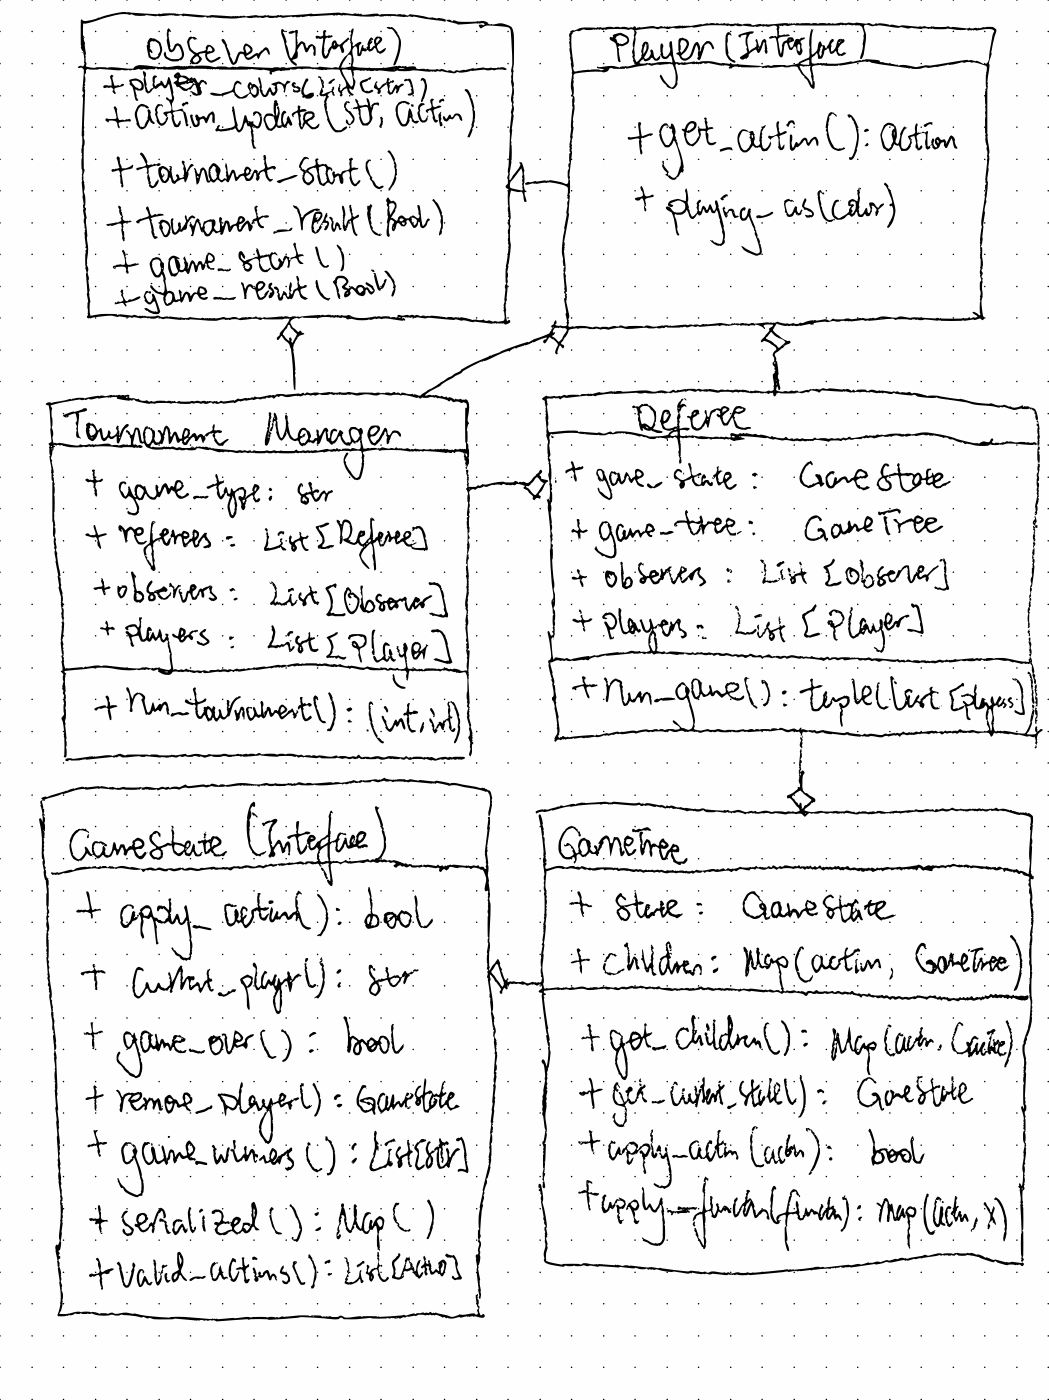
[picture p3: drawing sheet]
<svg xmlns="http://www.w3.org/2000/svg" width="157mm" height="210mm" viewBox="0 0 157 210" stroke-linecap="round" stroke-linejoin="round" font-family="sans-serif">
<path d="M0 0h157v209.6h-157z" fill="#fefefe"/>
<g fill="#000">
<path d="M-.1 -.1h.2v.2h-.2zM-.1 4.6h.2v.2h-.2zM-.1 9.4h.2v.2h-.2zM-.1 14.3h.2v.1h-.2zM-.1 19h.2v.1h-.2zM4.7 -.1h.2v.2h-.2zM9.4 -.1h.2v.2h-.2zM14.2 -.1h.2v.2h-.2zM18.9 -.1h.2v.2h-.2zM23.7 -.1h.2v.2h-.2zM28.4 -.1h.2v.2h-.2zM33.2 -.1h.2v.2h-.2z"/>
<path d="M37.9 -.1h.2v.2h-.2zM42.7 -.1h.2v.2h-.2zM47.4 -.1h.2v.2h-.2zM52.3 -.1h.1v.2h-.1zM56.9 -.1h.2v.2h-.2zM61.8 -.1h.1v.2h-.1zM66.5 -.1h.1v.2h-.1zM71.3 -.1h.1v.2h-.1zM76 -.1h.1v.2h-.1zM80.8 -.1h.1v.2h-.1zM85.5 -.1h.1v.2h-.1zM90.3 -.1h.1v.2h-.1z"/>
<path d="M95 -.1h.1v.2h-.1zM99.8 -.1h.1v.2h-.1zM104.5 -.1h.1v.2h-.1zM109.3 -.1h.1v.2h-.1zM114 -.1h.1v.2h-.1zM118.8 -.1h.1v.2h-.1zM123.6 -.1h.1v.2h-.1zM128.3 -.1h.1v.2h-.1zM133.1 -.1h.2v.2h-.2zM137.8 -.1h.1v.2h-.1zM142.6 -.1h.2v.2h-.2zM147.3 -.1h.2v.2h-.2z"/>
<path d="M152.1 -.1h.2v.2h-.2zM156.8 -.1h.2v.2h-.2zM-.1 23.8h.2v.1h-.2zM-.1 28.5h.2v.1h-.2zM-.1 33.3h.2v.1h-.2zM-.1 38h.2v.1h-.2zM-.1 42.8h.2v.2h-.2zM-.1 47.5h.2v.2h-.2zM-.1 52.3h.2v.2h-.2zM-.1 57h.2v.2h-.2zM-.1 61.8h.2v.2h-.2zM-.1 66.5h.2v.2h-.2z"/>
<path d="M-.1 71.4h.2v.1h-.2zM-.1 76.1h.2v.1h-.2zM-.1 80.9h.2v.1h-.2zM-.1 85.6h.2v.1h-.2zM-.1 90.4h.2v.1h-.2zM-.1 95.1h.2v.1h-.2zM-.1 99.9h.2v.2h-.2zM-.1 104.6h.2v.2h-.2zM-.1 109.4h.2v.2h-.2zM-.1 114.1h.2v.2h-.2zM-.1 118.9h.2v.2h-.2zM-.1 123.6h.2v.2h-.2z"/>
<path d="M-.1 128.4h.2v.2h-.2zM-.1 133.3h.2v.1h-.2zM-.1 138h.2v.1h-.2zM-.1 142.8h.2v.1h-.2zM-.1 147.5h.2v.1h-.2zM-.1 152.3h.2v.2h-.2zM-.1 157h.2v.2h-.2zM-.1 161.8h.2v.2h-.2zM-.1 166.5h.2v.2h-.2zM-.1 171.3h.2v.2h-.2zM-.1 176h.2v.2h-.2zM-.1 180.8h.2v.2h-.2z"/>
<path d="M-.1 185.5h.2v.2h-.2zM-.1 190.4h.2v.1h-.2zM-.1 195.1h.2v.1h-.2zM-.1 199.9h.2v.1h-.2zM-.1 204.6h.2v.1h-.2zM-.1 209.4h.2v.2h-.2z"/>
<path d="M6.2 119.4l.1 .3v.1a.45 .45 0 0 0-.2 .6l.3 2v.6l-.3-.5-.3 .1 .3 1.2a23.8 23.8 0 0 1 .2 4.7l.2 .2a2.31 2.31 0 0 0 .1 1.6 2.38 2.38 0 0 0 .3 1.6l.1 1.7-.1 1.1 .2 1.7-.2 1.2 .1 .3a1.71 1.71 0 0 0 .1 1.2l-.2 1 .1 1.8-.1 1.4 .3 2.7-.1 .4 .2 .6-.1 .5a.36 .36 0 0 1 .1 .5l.1 .3a.21 .21 0 0 0 .1 .3 3.2 3.2 0 0 0 .1 2l.2 2.9a.88 .88 0 0 0 .2 .9v.3a3.2 3.2 0 0 0 .1 1.9 1.2 1.2 0 0 1 0 1.1l.1 1.4a.98 .98 0 0 1 0 .9l.1 .2-.1 1.3 .1 .2-.1 .2 .1 .2-.1 .3 .1 .6-.1 .2 .2 2.4-.1 .3 .2 1.7-.1 .4 .2 2-.1 .3v.6a8.4 8.4 0 0 1 .1 2.8l.1 .2-.1 .4 .2 1-.1 .6 .1 .8-.1 .1 .4 2.6-.1 .3 .1 2-.1 1.9a4 4 0 0 0-.1 2.1l-.2 .7-.2-.1-.2 .3v.6l.3 1.5-.1 .2 .1 .6 .2 .2-.1 .1 .2 2.1a11.3 11.3 0 0 1-.3 5.1 4.8 4.8 0 0 0 2.6-.4h2.4a7.1 7.1 0 0 0 3.4 .2l.6 .1a9.3 9.3 0 0 1 3.6 .3l.2-.1 .6 .2h.3a11.3 11.3 0 0 0 3.8 .1l3.4 .3 .8-.1 .3 .1 .9-.1 .2 .1 .3-.1 .5 .2 2.5-.2a5.8 5.8 0 0 1 2.3-.1l.7-.1a34 34 0 0 0 7.1-.3l4 .3a2.27 2.27 0 0 0 1.9-.2l.5 .3h2l1.2-.2a1.12 1.12 0 0 1 1 0h2.1h.2l.3 .1 .5-.1 .4 .1 .4-.1 .2 .1 .6-.3 .2 .1 .3-.2 .2 .1 1.2-.2a1.59 1.59 0 0 1 1.3 0l.7-.1 .7 .1a.74 .74 0 0 1 .8 .1l.4 .2 .2-.1 .4 .2 .1-.1a2.16 2.16 0 0 0 1.8-.1l.3 .1 .8-.2 1.1 .1a1.23 1.23 0 0 1 1 .1 .37 .37 0 0 0 .5 0 .37 .37 0 0 0 .1-.4l-.2-.1-.4 .2a1.38 1.38 0 0 1-.2-1.4l-.2-.2a.97 .97 0 0 0 0-1v-.6l-.2 .1a2.85 2.85 0 0 0 .3 2l-.2 .3 .1 .5-.3 .2a.89 .89 0 0 0-1-.1l-.9 .1-.5-.1a1.74 1.74 0 0 1-1.9 .2l-1.7-.4h-.6l-.2-.1a.37 .37 0 0 1-.5 .1l-1.6 .1-.1 .1-.2-.1-1.3 .3-.3-.1a27.2 27.2 0 0 1-5.7 .2l-2.1 .2a1.96 1.96 0 0 1-1.6-.3 2.83 2.83 0 0 1-1.8 .1l-.9 .1-.4-.2-1.5 .1-1.4-.1-2.5 .2-.2-.1-.6 .2-.9-.1-.8 .1-.6-.1-2 .1a5.6 5.6 0 0 0-2.3 .1h-.1l-2.4 .2-.8-.1a12.7 12.7 0 0 1-3.4-.2l-1.1-.1a27.1 27.1 0 0 1-7.3-.5 6.2 6.2 0 0 0-2.7 .1l-.6-.2-.6 .2-.8-.1-.5 .1-1-.3h-.2l-1-.1-.5 .1a2.18 2.18 0 0 0-1.7 .2l-.7 .1-.8-.1a3.1 3.1 0 0 0 .5-2.1 2.41 2.41 0 0 0-.2-1.5v-.2a1.11 1.11 0 0 0-.1-1 5.9 5.9 0 0 0-.2-2.3v-.4l-.1-.5a.37 .37 0 0 0 .2-.4 .37 .37 0 0 0-.2-.3l.1-.2-.1-.5h.1a2.65 2.65 0 0 0 .2-1.7l.3-2.4-.1-.6 .1-.3-.1-.5 .1-.9v-.6l-.2-.3 .1-.1a1.3 1.3 0 0 0-.1-1.1l.1-.4-.2-.8 .1-.4-.1-.3 .1-.4-.2-1.2 .1-1-.2-1.2 .1-1.3-.3-2.6 .1-1.1-.2-1.7a5 5 0 0 0-.1-2.1l.1-.5-.1-.3 .1-.5-.2-4.3a.52 .52 0 0 0 0-.7l-.2-.7a1.41 1.41 0 0 0 .1-1.2l.1-.2-.3-2.5 .1-.4-.2-.8v-.5l-.1-.2v-.2l-.2-1.3 .1-.1a1.41 1.41 0 0 1-.1-1.1l-.3-2.3 .1-.2a2.38 2.38 0 0 1-.1-1.5l-.1-.4 .1-.3-.2-.3a12.7 12.7 0 0 0 0-3.6l.1-.2a.53 .53 0 0 1 0-.7l-.1-1.8 .2-.2-.2-.2v-.2a.56 .56 0 0 0 0-.7v-4.6a.88 .88 0 0 1-.3-.9v-.2l-.2-.3 .1-.2a1.16 1.16 0 0 1-.1-1l-.1-.7a.9 .9 0 0 1 0-.9l-.1-1.8 .2-.2-.1-.2 .1-.4-.1-.2 .1-.2v-1a1.45 1.45 0 0 0-.2-1.2l.2-.1-.2-.3 .1-.6h-.2a.8 .8 0 0 0-.1-.9v-.4l.4 .1v-.2l2.6-.9 .2 .1 1.7-.6a2.5 2.5 0 0 1 1.7-.1l.9-.1a1.26 1.26 0 0 1 1 0 1.09 1.09 0 0 1 1 0l1.9 .1h.8a5.7 5.7 0 0 0 2.5-.1l.2-.1v.2h.1l.5-.1 1.2 .1 .4-.1 .2 .2a1.44 1.44 0 0 1 1.3-.1l.3-.1 .3 .1 1-.1a1.05 1.05 0 0 0 1-.2 6.6 6.6 0 0 0 2.7-.1 2.75 2.75 0 0 0 1.5-.1l1.1 .1 .9-.1 .3 .1 1.9-.2h2h.4l.5 .1 .2-.1h.6l.3-.1a1.67 1.67 0 0 0 1.2 .1l.5 .1 .9-.1 .4-.1 .8 .1h.6a.74 .74 0 0 1 .8-.1h1.7l.3-.1 .2 .1h1.6l2.2-.2 .2 .1 .2-.1 .4 .1 1.1-.3 .9 .1a1.41 1.41 0 0 1 1.2-.1h.3l.3-.2h.3a1.76 1.76 0 0 0 1.5 0l.3 .1 .6-.1 .4 .2 .8-.1 1.6 .1a1.98 1.98 0 0 1 1.4 0l2 .2 .9-.1 1.7 .4a3.3 3.3 0 0 1 2.1 .2l2.1 .4 1.3 .3h.2a3.2 3.2 0 0 1 .2 3l.1 .6a6.1 6.1 0 0 0 .3-3.2 .76 .76 0 0 0-.6-.7l-.4-.3h-.2a1.5 1.5 0 0 1-1.2-.2l-2.1-.3a3.1 3.1 0 0 0-1.8-.1 5.1 5.1 0 0 0-2.1-.4l-2.1-.1h-.4l-1.1-.2-.6 .2-1.1-.2a4.2 4.2 0 0 1-2.2-.2l-.7 .3h-.2a3.1 3.1 0 0 0-1.7 .1h-1.1a.6 .6 0 0 1-.8 0h-.3a4.7 4.7 0 0 1-2.5 .3l-.4 .1-.6-.1-2.6 .2-.4-.1-.6 .1-1.1-.2a.36 .36 0 0 1-.6 .1l-.2 .1-.5-.1a4.4 4.4 0 0 1-2.1 0 2.37 2.37 0 0 1-1.4 0l-1.1 .2a11.3 11.3 0 0 0-4.5 .1h-.4l-.7-.1-.4 .2a1.32 1.32 0 0 0-1.5-.1h-1.3a3.3 3.3 0 0 1-2 0l-.2-.1-.9 .5-.9-.1h-.3l-.1 .2-.3-.2-.4 .1a1.32 1.32 0 0 0-1.2 .1l-.9-.1a1.85 1.85 0 0 0-1.3 0l-.4-.1-.2 .1h-2.1a.61 .61 0 0 0-.7 0l-.6 .1-.5-.2-.3 .1a.21 .21 0 0 0-.3 .1 1.98 1.98 0 0 0-1.4-.2 1.13 1.13 0 0 0-1 0 1.28 1.28 0 0 1-1.1 0l-.1 .1a1.16 1.16 0 0 0-1.1 0l-.5 .2h-.4l-.7 .3-.1-.1-2.9 1a.65 .65 0 0 0-.8 .1zM7.7 130.6l.2 .4 .7-.1 .2 .1 .8-.3h.4l1.6-.4a8.5 8.5 0 0 1 3.2-.2l1-.2 .8 .2 .5-.1 .3 .1a4.5 4.5 0 0 1 2.5 .1l1.2-.1a.38 .38 0 0 0 .2 .3 .38 .38 0 0 0 .4-.1l.2-.1 .2 .1 .3-.1 .6 .1a2.54 2.54 0 0 1 1.6 .1h.4l.2-.2h.3a1.63 1.63 0 0 0 1.6-.1l.6 .2 .8-.1 1.2 .2a6.5 6.5 0 0 1 2.6-.2l.4-.1 1.5 .1a.67 .67 0 0 0 .8-.2l1.2 .1 .8-.3a3.9 3.9 0 0 0 2 0 .76 .76 0 0 0 .9 0 1.09 1.09 0 0 1 1-.1l.6-.2v-.1l.3 .2 .2-.1 .3 .1 .7-.2 .2 .1 1.2-.2 1.4 .1 .4-.2 .6 .2 .5-.1a.68 .68 0 0 1 .7 .4h.1l-.2-.3 .2-.1 .2 .1 .8-.2 .1 .1v.3l.3 2.2h-.2l-.2-.1-.2 .1 .3 .5a.34 .34 0 0 0 .5 .2l.1-.5-.3-2.1v-.4l.1-.2a1.89 1.89 0 0 1 1.5 0l.2-.1a.81 .81 0 0 1 .9 .1l1.6-.2 .7 .1 .4-.2 1.7 .1a.48 .48 0 0 1 .7 0l.7-.1 .5 .2 .4-.1 .3 .2a.33 .33 0 0 0-.2 .4l.3 .2a.67 .67 0 0 1 .8-.2h.4a.47 .47 0 0 0 .7 0h.3a1.1 1.1 0 0 0 1 .1l.2 .1 .7-.2 .3 .1a.82 .82 0 0 1 .9 .1l.6 .1a.33 .33 0 0 1 .6 .1 .24 .24 0 0 0 0 .4 .24 .24 0 0 0 .4-.2l.2-.2 .4 .2 .1-.1 .5-.4 1 .1 .9-.1 .5 .1a.5 .5 0 0 1 .7 .2 1.32 1.32 0 0 1 1.4 .1 .65 .65 0 0 1 .7 .6 2.98 2.98 0 0 1-.1 2.2l.1 .4h.5l-.1 .4 .1 .7-.1 .2 .1 1.4-.1 .4 .1 .5-.1 1.3v1.7l.1 .4-.1 .6 .1 .2-.2 1.2 .1 .4-.1 .8 .1 .7-.1 .7 .2 .3-.2 .2 .1 .4a.43 .43 0 0 0 0 .6l.2 1.4a1.25 1.25 0 0 1 0 1l.2 .6-.1 .3 .2 1.7v.1l.2 2.1 .2 .2-.1 .1 .2 .3-.2 .2v.5l.2 .4-.1 .9a19.3 19.3 0 0 1 0 4.4v1.2a.36 .36 0 0 1-.1 .6 1.42 1.42 0 0 1 0 1.1l-.1 1.3v.3l-.3 2.7 .1 .3-.2 1.4 .1 .2-.2 2 .1 .4-.2 1v.5a5 5 0 0 1-.3 2.1l-.6 2.3 .1 .2-.5 2.4v.1l-.2 1.2 .1 1.9-.2 .3 .1 1.3-.1 .3 .2 .3-.2 .9 .1 .4a.37 .37 0 0 1-.3 .4l-.1 .7 .2 .9a19.9 19.9 0 0 0 .3 4.5v.3l.1 .2 .2-.1-.1-.9 .1-.2-.2-1.2v-.5l-.2-2a2.4 2.4 0 0 0 .2-1.8v-.8a1.27 1.27 0 0 0 0-1.4l.1-.3a24.3 24.3 0 0 1 .4-4.9l-.1-.3 .2-.8-.1-.3a.38 .38 0 0 0 .1-.5l.2-.5a1.77 1.77 0 0 0 .2-1.5 5.1 5.1 0 0 0 .6-2.3l.2-2-.1-.9a1.78 1.78 0 0 0 .1-1.6 .35 .35 0 0 0 .1-.5l.1-.3-.2-.3 .2-.2-.1-.2 .1-.2v-.2l.2-1.5-.1-.1 .2-1.3-.1-.8 .2-1.4-.1-.4 .2-1.1-.1-.2 .1-.3-.2-.2 .3-.5a2.97 2.97 0 0 1 0-1.9v-.3l-.2-.5 .1-.5a2.13 2.13 0 0 0-.3-1.6l.2-.8-.3-1.2 .1-.7-.1-.4a2.06 2.06 0 0 1-.1-1.4l-.5-3.7 .1-.3v-.7l.5 .6 1.1 1.6a.3 .3 0 0 0-.2 .4 .3 .3 0 0 0 .3 .2l.1-.1-.1-.1a.7 .7 0 0 1 .5-.6l.1 .2 .2-.1v-.5h.2l.3-.3 .8 .1 .3-.1 .8 .2 .2-.1 .4 .2 1-.2 .5 .2a.39 .39 0 0 1 .6 0 .39 .39 0 0 1-.1 .6l-.3 .3 .1 .1 .4 .2v.4l.2 1.8 .4 3.1 .2 .8-.2 .2 .1 .4 .3 1.2-.1 .2v1.2l-.2 1.6-.3-.8-.2-.2a.39 .39 0 0 0-.3 .3 .39 .39 0 0 0 .3 .4 6 6 0 0 1 .2 2.3l-.2 1.7 .1 .3-.2 .6 .1 .3-.2 .7 .1 .4-.1 .4 .1 .4-.1 .3 .4 2.1 .2 .4-.3 1.5-.2 .3v.2a.61 .61 0 0 1 .1 .8l.1 .2a7.7 7.7 0 0 0 0 2.7l-.2 .8v.9l.2 .2-.2 .2 .1 .2-.1 .4 .2 .3 .2-.2a3.1 3.1 0 0 1 0-2l-.2-.2 .3-3.7v-.6h-.2v-.1l.2-.3a1.9 1.9 0 0 0 .1-1.3 4.7 4.7 0 0 0-.2-2.1l.2-2v-.4l-.1-.2 .1-.3-.1-.3 .2-.9-.1-.2a.23 .23 0 0 0 0-.4l.1-.5-.1-.3 .1-.5-.1-.8 .2-.6a8.8 8.8 0 0 0 .3-3.7l-.2-.4 .2-.3-.3-1.5v-.2l-.6-4.4 .1-.1-.1-.5 .1 .1 .2-.2-.3-.2v-.2l1.6-.3h.9l.2 .1 .7-.1a6 6 0 0 0 2.3-.1 7.7 7.7 0 0 0 3.4 0l.7 .1a.71 .71 0 0 1 .8 0 1.14 1.14 0 0 0 1.1-.1l.5 .1 1-.2 .3 .1 1-.1h.6a.49 .49 0 0 0 .6 .1l.8 .1 .8-.1 .6 .2a3.1 3.1 0 0 0 1.8 0l.2 .1 1.3-.1a4 4 0 0 0 2.2-.2l.4 .2 .6-.1a2.82 2.82 0 0 0 1.7 .1l.9 .1 .3-.1 .8 .1 .8-.1 .3 .2a1.67 1.67 0 0 1 1.6 0 1.06 1.06 0 0 1 1 0l1.1 .1 .7-.1 .9 .1a1.32 1.32 0 0 1 1.1 .3l.4-.2 1 .1a3.4 3.4 0 0 1 2.3 .4 .65 .65 0 0 1 1-.3l.5-.1 .8 .1 .4-.1 .5 .1 .5-.1 .5 .1 .8-.1a.85 .85 0 0 0 .8 .1l.4 .1 .7-.1 .9 .3 .4 .2 .2-.3 1.6 .3a.49 .49 0 0 1 .7 .1 1.05 1.05 0 0 1 .9 0l.4-.1 .6 .3a.39 .39 0 0 1 .6 0 .86 .86 0 0 1 1.1 0h.6a.89 .89 0 0 0 1-.1h.4a1.66 1.66 0 0 1 1.6 .1 1.34 1.34 0 0 1 1.7 0 .36 .36 0 0 1 .6 .2l.3-.2h.3l.5 .3 .2-.1a1.43 1.43 0 0 1 1.2 .1 .87 .87 0 0 1 1.1-.1l.7-.1 .6 .1 .8-.2 .2 .2 .3-.2a.58 .58 0 0 1 .7-.1l.6-.3 .2 .2 .2-.1 .5 .1 .2-.1 .3 .1 .3-.2 .3 .2 .2-.1 .2 .2 .3-.2 .3 .2 .2-.2a2.83 2.83 0 0 0 1.6 .4l.2 .1a.52 .52 0 0 0 .5-.8l-1.6 .1-.2-.1a.28 .28 0 0 1-.5-.1l-.2 .2h-.2a.58 .58 0 0 0-.8-.1l-.6-.1-.5 .1-.2-.2-.4 .2-.4-.2-.2 .1a.37 .37 0 0 1-.5 .1h-.2v.2h-.1l-.3-.1-.2 .2-.6-.1-.5 .2-.3-.3-.3 .2-.3-.1-.3 .2-.3-.2-.3 .2-.2-.2-.4 .3-.6-.2a.94 .94 0 0 1-1 0l-.5-.1-.3 .1-.2-.2-.5 .2-.2-.3-.5 .1a.63 .63 0 0 0-.8 .1l-1.4-.2-.3 .2-.2-.1-.8 .2-.6-.1-.2 .1-.7-.2-.3 .1-.5-.1-.5 .1a.74 .74 0 0 0-.9-.1l-.3-.2-.4 .1h-1.1l-.5-.3-.2 .2-.6-.1-.3 .1a.38 .38 0 0 0-.6-.2l-.6-.2a.32 .32 0 0 0-.5 0l-.8-.1-.3 .1a1.21 1.21 0 0 0-1.2 0l-.3-.2-.6 .1h-.7a1.09 1.09 0 0 1-1.1-.2l-.2 .1a.56 .56 0 0 1-.7 0l-.4 .1-.3 .2a.88 .88 0 0 0-.9-.2l-.2-.1a.48 .48 0 0 1-.7-.1l-.6 .1-.4-.1-.3 .2-.3-.1 .1-.4-.2-.3-.2-1.6 .1-.2-.3-1.2 .1-.1 .5 .3 .3 .1a.99 .99 0 0 0 .3-1.1 .99 .99 0 0 0-.9-.7l-.4 .3-.1-.1-.6 .5h-.2l-.2-.4-.2 .1-.1 .3 .1 .2-.3 .4-.3-.3-.1-.3 .3-.6 .1 .1 .3-.2-.3-.4a.82 .82 0 0 0-.6 .8 .7 .7 0 0 0 .4 .9l.2 .1-.8 .1a1.86 1.86 0 0 1-.5-2l-.1-.3a.24 .24 0 0 0-.1-.4 .24 .24 0 0 0-.3 .1v.7a1.56 1.56 0 0 1 0 1.3l.1 .3-.2 .3v.1h-.3v-.7l-.4-1.2 .1-.4-.2-.2-.4 1.4v-.6l-.1-.4a.85 .85 0 0 0-.4-.9l-.1 .6 .1 .2 .1-.1 .1 .3a7.4 7.4 0 0 1-.1 2.9v.4l.2 .2a1.68 1.68 0 0 0 .4-1.4v-.3l.3-.9 .1 .2-.1 .4 .1 .3a.66 .66 0 0 0 .6 .7l.2-.3v-.3l.3-.3 .1 .2-.1 .1a.45 .45 0 0 0 .4 .3 .45 .45 0 0 0 .5-.1 .39 .39 0 0 0 .3 .3 .39 .39 0 0 0 .4-.3l.3-.7 .1 .2 .5-.2 .2 .3 .3 .9-.1 .3 .2 .2v1l.3 1-.1 .2 .2 .2-.3 .2-.4-.2h-.7a.66 .66 0 0 0-.8 0h-.9a4.6 4.6 0 0 0-2.3-.1l-.3-.1-.9 .1a5.4 5.4 0 0 0-2.2-.1 2.11 2.11 0 0 0-1.4 0 1.75 1.75 0 0 0-1.5-.1l-.5-.2h-.3a1.16 1.16 0 0 1-1 .2l-.4 .1-.5-.1-.3 .1-.4-.1-.5 .1-.6-.1-.2 .1-1.1-.1a1.08 1.08 0 0 1-1-.3l-.5 .2-.8-.1a2.2 2.2 0 0 1-1.4-.2l-.8 .2-.6-.1-.8 .2-.5-.1a1.05 1.05 0 0 1-1.1 .1l-.3 .1-1.5-.2-.8 .2-.3-.1h-.7a1.87 1.87 0 0 1-1.4-.1l-1.2 .2-.2-.1-.5 .1-.5-.1-.8 .1-.3-.1-1.6 .2-.2-.1-.2 .1-.3-.7a2.95 2.95 0 0 0-.1-1.9l.2-2.5-.1-.1 .2-1.4-.1-.2 .4-4.3v-3.4a5.4 5.4 0 0 1 0-2.7v-.5h.4a3 3 0 0 1 2.3-.2l.1-.1 .3 .1a3.8 3.8 0 0 1 1.8 .1 .7 .7 0 0 1 .9 0l.2-.1 .5 .2 .2-.1a2.17 2.17 0 0 0 1.5-.1h.3l.2 .2 .5-.1 .8 .1a.47 .47 0 0 1 .7 .1l.9-.1 1.4 .2 .4-.1 .3 .1a.44 .44 0 0 1 .6 .1l1.3-.1 .5 .1 .4-.1 .4 .1 .2-.2a1.68 1.68 0 0 0 1.5 .2l.9 .1 .2-.1 .8 .1h.4l.4 .1 .4-.1 .2 .1 .6-.3a.77 .77 0 0 0 .9-.1l.2 .2 .3-.2 .5 .1 .6-.1a1.67 1.67 0 0 0 1.5 0 1.71 1.71 0 0 1 1.2 .1 .51 .51 0 0 1 .7-.1 1.29 1.29 0 0 1 1.6-.2l.3 .1 .4-.2 .5 .1a.52 .52 0 0 1 .8-.1 1.36 1.36 0 0 0 1.2-.1l.3 .1 .4-.2 .2 .1a.47 .47 0 0 0 .7 0l.3 .1a3.2 3.2 0 0 1 1.8 0l.5-.2 .5 .1a.69 .69 0 0 1 .8 .2l.2-.2 .2 .1 .4-.1 .3 .2 .7-.1a.5 .5 0 0 1 .7 .1h.3a.47 .47 0 0 1 .7 0l1.5-.1a.26 .26 0 0 0 .5 .1 .33 .33 0 0 0 .5-.1l.3 .1a.62 .62 0 0 0 .8 0l1 .2 .2-.1 .2 .2 .6-.2 .2 .1a.65 .65 0 0 1 .8 .1l.4-.1a.53 .53 0 0 1 .7-.1l.1-.1 .2 .2a1.93 1.93 0 0 1 1.3-.2l.1 .1 .6-.2 .3 .1a.42 .42 0 0 1 .6 .1l.3-.2 .9 .1 .2-.1h.6l.3 .2 .3-.4 .6 .4 .3-.1 1.1 .1a.63 .63 0 0 1 1-.3l.4-.2 .6 .2a.52 .52 0 0 1 .7-.2l.5-.2 1 .2 .4-.1 .2 .1h.3l.3 .1 .2-.1 .2 .2 .5-.1 .6 .1a.81 .81 0 0 0 .9 0l.6 .2h.8a.98 .98 0 0 0 1-.1h.3l.3 .4 .3-.2 .8 .2 .1-.1 .2 .2 .4-.1 .4 .3 .4-.1h.1a.85 .85 0 0 0 .8 .5l.2 .1v.2a.38 .38 0 0 0 .1 .5 .53 .53 0 0 0 0 .8 1.2 1.2 0 0 0 .1 1.2 10.5 10.5 0 0 0 .2 3.2v.1l-.1 .2 .1 .4-.1 .4 .2 .2-.3 1.2v.5l-.2 1.2 .1 .4-.1 1.2 .1 .6-.1 .4a10 10 0 0 1 .1 3l-.1 1.6a13.5 13.5 0 0 1-.2 5.4l-.6 2a3.7 3.7 0 0 0 0 2.6v1.2v.9l-.1 .7 .1 .7a7.1 7.1 0 0 0-.1 2.7l.1 1.1-.2-.3-.2 .2a4.7 4.7 0 0 1 .4 2.1l-.1 1 .2 .3-.1 .1a2.87 2.87 0 0 0 .1 2l-.2 1.2 .1 .6a6.3 6.3 0 0 0-.1 2.8l-.2 1.6-.3-.4-.2 .5 .3 .3-.1 .1a5.4 5.4 0 0 1 .1 2.4l.2 4.1-.1 .3v1.5v1.5l.1 .3-.1 .6 .1 .1 .3-.1v-.2l-.2-.3 .1-.2v-1.2v-2.7a14.5 14.5 0 0 0 0-3.8v-.5a2.67 2.67 0 0 1 .1-1.7l.1-.2-.1-.4 .2-.8-.1-1 .1-.8-.1-.4 .1-.4v-.1l.2-1.6-.1-.7v-.6l-.1-.1 .1-.7-.1-.8 .1-.6-.1-1.9a.78 .78 0 0 1 .2-.9v-.7l-.2-.1 .1-.3-.1-1.4a11.3 11.3 0 0 0 .1-3.2l.1-1.3-.1-1a2.98 2.98 0 0 1 0-2.1l.2-.3-.1-.5a6.3 6.3 0 0 0 .8-3.2l.1-.7-.1-.2 .1-.3-.1-.4 .1-.6a10.1 10.1 0 0 1-.1-3.6v-1.6a19.9 19.9 0 0 1 .1-4.4l-.1-.4 .2-.3-.1-.1 .2-1.7-.1-1.4a.8 .8 0 0 1 0-.8l-.2-.7a6.7 6.7 0 0 0-.1-2.5v-.7a.28 .28 0 0 0 .3-.1 .28 .28 0 0 0 0-.4l-.3-.5 .2-3.8-.1-.3 .1-.7a5.6 5.6 0 0 1 .1-2.3l-.1-.1 .1-.8a.73 .73 0 0 0-.7-.9l-.5-.1a4.2 4.2 0 0 1-2-.3l-1.3-.3-.7 .1-.3-.2-.5 .2-.4-.1-.5 .1-1.1-.1-.5 .1-.2-.1-1.3 .1h-.9a1.72 1.72 0 0 1-1.3-.2 1.62 1.62 0 0 1-1.4 .1l-.6 .2-.4-.1-.1 .2-.3-.2-.5 .1-.4-.1-.8 .1-.8-.1-.4 .2-.5-.1-1.5 .2h-.9a4.6 4.6 0 0 1-2.3 0h-.1l-.4 .1-.4-.1-.7 .2a1.41 1.41 0 0 0-1.1-.1h-.1a.96 .96 0 0 1-1 0h-.3a1.43 1.43 0 0 0-1.2 0l-1.2-.1-.7 .1-1.7-.1a2.69 2.69 0 0 1-2.2-.2l.8-.7 .3-.3 .3-.1a.28 .28 0 0 0 .3-.3 .28 .28 0 0 0-.2-.3l-1.5-.9a3.2 3.2 0 0 1-.3-2.4l.3-.5-.3-.4-.3 .2h-.1l.2-.4-.1-.8a.39 .39 0 0 0 0-.6 1.32 1.32 0 0 0 .1-1.1l.1-.5h-.1l-.2 .5 .1 .1-.2 1.9v.1v.3h.1a1.02 1.02 0 0 0-.1 1l-.1 .9 .2 .4a.34 .34 0 0 1-.1 .5 .16 .16 0 0 0-.2 .1 .16 .16 0 0 0 0 .2l-.8 .6-.8 .4v.3l.1 .1h.1a1.67 1.67 0 0 1 1.1 1l.4 .4 .2 .4-.6 .3-.4-.1h-.3h-.5l-.3 .1-1.2-.2-.8 .1-1-.2-1.3 .2-.3-.1-.2 .1-.4-.1h-.2a2.03 2.03 0 0 1-1.7-.2l-1.2 .2-.4-.2a11.1 11.1 0 0 1-3.4-.1 .64 .64 0 0 0-.8 0l-3.5-.3a2.67 2.67 0 0 0-1.5-.1l-.1 .1-.7-.3h-.1l-.9-.1a3.2 3.2 0 0 0-1.6-.1h-.3l-.3-.2-1 .1-2.9-.2-.4 .1-.9-.1-3.1 .2a1.11 1.11 0 0 0-1.3 .2 1.59 1.59 0 0 0-1.4 .2l-.3 .1-.4-.1-.3 .2-.2-.1a3.8 3.8 0 0 1-2.2 .5l-.9 .1-.2 .3 .1 .2 .7-.3a2.9 2.9 0 0 0 1.6-.2h.1l2.5-.6 .2 .1 1.3-.2 2.5-.2h2.4l.4-.1 2.8 .3 .9-.1 .3 .2 .6-.1a1.61 1.61 0 0 1 1.3 .2l.3-.1 .7 .2 .1-.1 .5 .2h.6a.62 .62 0 0 1 .8 .1h.6l1.3 .3h1.1a1.72 1.72 0 0 0 1.4-.1 1.41 1.41 0 0 0 1.4 .3l.5-.1 1.3 .2 .8-.1 .1 .2 .2-.2 .3 .1a1.85 1.85 0 0 1 1.6 .2 .28 .28 0 0 1 .5-.1l.4-.1 1 .1 1.5-.1a1.55 1.55 0 0 0 1.1 0l1.5 .2 .9-.1 .8 .1a.97 .97 0 0 1 1.2 .3l.5-.3a.45 .45 0 0 1 .6-.1l.2-.1 .8 .1a1.68 1.68 0 0 1 1.2 0l.6-.1 1.1 .1 1.4-.1 .6 .1a1.85 1.85 0 0 0 1.4 0h.9l.3 .1 1.6-.2 .4 .1 .9-.1 .8 .1 .2-.1 .8 .1 .9-.2 .2 .1 .7-.2a.88 .88 0 0 1 .9 0l1.9-.1 .7 .2 1.1-.3 .6 .2 .7-.3 .3 .1a.94 .94 0 0 0 .9 0l1.1 .2 .6-.2 .9 .2 .8-.2a1.22 1.22 0 0 0 1.2 0l.2 .1h1.9l.8 .2a4 4 0 0 0 2 .4l.7 .2 .4 .2v1v.2l-.1 .4 .1 .3-.2 3.2 .1 1.6-.2 1.7-1.2-.5-.2 .1-.3-.3h-.1a2.29 2.29 0 0 1-1.4-.2h-.2a.87 .87 0 0 1-.9-.2l-.4 .2-.3-.1h-.5l-.8-.2-.1 .1-2.4-.2a.99 .99 0 0 0-1 0l-1-.1a.87 .87 0 0 0-1 .1l-.1-.1-.6 .2-.3-.1-.6 .1-.9-.1-.3 .1-.3-.1-.8 .3-.3-.2a.51 .51 0 0 0-.7-.1 7.8 7.8 0 0 1-2.7 .3l-1.1 .1-.6-.1-1.2 .2a.35 .35 0 0 0-.6 .1l-.5-.2-.3 .1-.2-.1-.4 .1-.7-.1-.4 .1-.7-.2-.6 .1a.38 .38 0 0 0-.7-.1h-.7l-.3-.2-.3 .1-.2-.1-.3 .2-.9-.1-.8 .1-.3-.3-.4 .3-.3-.2-.4 .2-.3-.3a.25 .25 0 0 1-.5 .1l-.3 .1-.5-.1-.2 .2-.2-.3-.3 .2-.4-.1a.8 .8 0 0 1-.8 0 .99 .99 0 0 0-1.1 .1l-.2-.1-.4 .2-.7-.3-.3 .3-.4-.2a1.33 1.33 0 0 1-1.2 .1 .43 .43 0 0 1-.6-.1l-.4 .2h-.5l-.9 .1-.6-.2-1 .4-.9-.1-.3 .2-.4-.2-.6 .2-.6-.1a2.7 2.7 0 0 0-1.6 .2l-1.1-.1-.4 .2-.3-.1-.3 .1-.6-.1-.2 .1-.5-.1-1.1 .1-.2-.2-.2 .1-.7-.1-.1 .2-.8-.2-1 .1-.2-.1-.8 .1-.4-.1a.6 .6 0 0 1-.7-.1l-.9 .1a4.3 4.3 0 0 0-2.3-.1 .35 .35 0 0 0-.5-.2l-.9-.1a6.6 6.6 0 0 0-2.5 .2l-.4-.1a.58 .58 0 0 1-.8-.1l-.5-.2-.2 .2-.4-.1-.2 .1a1.43 1.43 0 0 0-1.5 0 2.75 2.75 0 0 0-2.5 .2h-.5a.58 .58 0 0 1 .1-.7v-.2h-.2l.2-.2-.2-.6 .1-.4-.2-2a.59 .59 0 0 0-.2-.7v-.8a1.05 1.05 0 0 0-.1-1 2.26 2.26 0 0 0-.4-1.5l-.2 .3a23.1 23.1 0 0 1 .7 7.2 4.2 4.2 0 0 1 .1 2l.1 .4-.1 .4 .1 .3-.1 .3 .1 .7-.1 .4a9.6 9.6 0 0 1 0 3.5 .64 .64 0 0 1-.1 .7l.1 1.4-.2 1.3v.2l-.1 .4 .1 .2-.3 1.6v1.1l.1 .5-.1 .7 .1 .4-.1 .2a.44 .44 0 0 1 .2 .6 .38 .38 0 0 1-.6 .3l-.5 .1-.2-.1-.4 .1a.8 .8 0 0 1-.9-.1l-.3-.1-1 .1-.4-.1-.7 .1h-.2v-.3l.2-.1-.1-.1-.1-.1-.1 .3a.84 .84 0 0 1-.6-.9l-.2-.4 .1-.4-.3-.5 .1-.3-.4-.7-1.3 1.7 .1-.4-.1-1.5 .1-1.5-.1-.8 .2-5.5a2.68 2.68 0 0 1-.1-1.7l-.2-1.8 .1-.1-.2-1 .1-1-.1-1.5a1.35 1.35 0 0 1 0-1.1l-.1-.5 .4-2.9-.1-.3 .1-.4v-.9l-.3 .1 .1 .2-.2 1.5 .1 .1-.4 3.3 .1 1.4v.8l.1 .3h-.3a.46 .46 0 0 0-.7-.2l-.2-.3-.4 .1-.3-.1-.3 .1-.5-.1-.4 .1a5.4 5.4 0 0 0-2.9 0l-.2-.1-.2 .2-.2-.2-.4 .1-.3-.2-.2 .2-1.3-.2-.2 .1-.3-.1-.2 .2-.2-.2-.1 .1a1.94 1.94 0 0 1-1.6-.2l-.4 .1-.3-.2-.2 .1-1.3-.5h-.6l-.3-.1a.44 .44 0 0 1-.6 0h-.8l-.1-.1 .1-.1a2.5 2.5 0 0 0 .8-2.6 2.38 2.38 0 0 0-.4-1.6l.1-.2-.2-.4 .1-.3-.8-2v-.2l.3-.3-.5-.2-.2 .1 .1 .3 .5 1.5a11.6 11.6 0 0 1 .7 4.3 2.2 2.2 0 0 1-1 1.6l-.4 .2-.3-.1-.3 .2-.4-.2-1.6 .3h-.8h-.2a.57 .57 0 0 1-.7-.2 1.21 1.21 0 0 1-1.4 .2h-.3a.32 .32 0 0 1-.4 0 .32 .32 0 0 1-.2-.3v-2.1a.54 .54 0 0 1 .6-.4h.2v.9a.47 .47 0 0 0 .4 .6 1.6 1.6 0 0 0 .9-1.2l.2-.1 .1 .1a.57 .57 0 0 0 .3 .6 .57 .57 0 0 0 .7-.1l.5-.2a.48 .48 0 0 0 .8 .1l.2 .1 .3-.2 .5 .1a.37 .37 0 0 0-.2-.4 .37 .37 0 0 0-.4 0l-.7 .2h-.2l.1-.2a2.01 2.01 0 0 0 1.1-1.7 .81 .81 0 0 0-1-.2 .81 .81 0 0 0-.4 .9l-.2 .6 .1 .2-.3 .2-.2-.3h.2l.1-.3a.64 .64 0 0 0-.3-.9 1.55 1.55 0 0 0-.4 1.4l-.2 .3a.73 .73 0 0 1-.3-.8l-.1-.4-.2 .1v.2l-.5 1-.3 .5-.2-.1a1.91 1.91 0 0 1 .3-1.6h-.2v-.2a.47 .47 0 0 1 .3-.4 .47 .47 0 0 1 .5 .1h.2a.18 .18 0 0 0 0-.2 .18 .18 0 0 0-.2 0l-.2-.2h-.4a.96 .96 0 0 0-.5 .8 1.4 1.4 0 0 1-1 .6l.1-1.4-.1-.3 .2-1.9-.1-.7 .3 .1v-.1l-.1-.3-.2-.1-.1 .2a1.3 1.3 0 0 0-.2 1l-.1 2.5h-.2l-1.2 .9h-.1l-.6 .8-.4 .2a.78 .78 0 0 1-.1-.9 .63 .63 0 0 0 .7-.7 .66 .66 0 0 0-.7-.3 .66 .66 0 0 0-.5 .7 2.36 2.36 0 0 1-.9 1.8l-.4-1 .1-.4a.64 .64 0 0 1-.2-.7 .64 .64 0 0 1 .6-.4l1.1-.2 .1-.1v-.1a.81 .81 0 0 0-1 .1l-.5 .1-.3-.1 .2-1.7-.3-.1a1.33 1.33 0 0 0-.1 1.3v.6l-.9 .2-.5 .3 .3 .3 .4-.3 .4-.1 .1 .1 .3 1.6a1.22 1.22 0 0 0 .5 1 1.54 1.54 0 0 0 1-1.6l.2 .1a.87 .87 0 0 0 .3 .9 .96 .96 0 0 0 .9-.5 .53 .53 0 0 1 .1 .9l-.1 .6 .2 .5-.4 .2-1.1-.1-.3 .1-.2 .2-.6-.3-1.1 .3-.5-.1-.7 .2-.4-.1-.7 .1a1.1 1.1 0 0 1-1 0l-.6 .2-.2-.1-.3 .2a1.62 1.62 0 0 0-1.4 .1l-.6-.1a1.94 1.94 0 0 0-1.5 .1l-.9-.1a1.67 1.67 0 0 1-1.2 .2l-1.3 .1-.8-.2-1.4 .2h-.3l-.4 .2-.7-.2a1.93 1.93 0 0 0-1.4 .2 .35 .35 0 0 0-.5-.2h-.1a1.89 1.89 0 0 1-1.5 .1l-.8 .1a1.4 1.4 0 0 0-1.5 0l-.4-.2h-.5a4.4 4.4 0 0 1-2.7-.1h-.2a2.93 2.93 0 0 0-2.2 0l-.5-.2h-.3l-.3 .2-.3-.2h-.5l-.1 .2-.2-.1h-.1a.35 .35 0 0 1-.6-.1h-.4a.26 .26 0 0 1-.4 .1l-.5 .1h-.1a3.7 3.7 0 0 0-2 .4h-.3a6.7 6.7 0 0 1-2.8 .4zM66.7 187.7v.3l.3 .2 .3 .1a.53 .53 0 0 1 .6 0 .53 .53 0 0 1 .2 .6 4.3 4.3 0 0 0 .5 2.1v.1a.46 .46 0 0 1-.4 .2 .46 .46 0 0 1-.4-.4l-.1 .1a.44 .44 0 0 0 .1 .5 .44 .44 0 0 0 .5 0h.7l.1-.1 .1-.1-.3-.4a2.26 2.26 0 0 1-.4-1.9l-.3-.7-.3-.4h-.5l-.5-.3zM59.6 187.6v.3l-.4 .4a1.01 1.01 0 0 0-.4 1.5 1.6 1.6 0 0 1-.1 1.3v.2a1.35 1.35 0 0 0 1.3 .1l.4-.3v-.4a.34 .34 0 0 1 .3-.4h.4l.4-.3 .4 .3-.1 .2 .4 .5 .5 .4a1.11 1.11 0 0 0 .6-1l-.2 .1-.4 .4a1.95 1.95 0 0 1 .2-2l.1-.2-.1-.1a1.22 1.22 0 0 0-.6 1.3l-.2 .4-.1-.1a.81 .81 0 0 0-.3-.7v-.3l-.4-.4v-.7l-.2 .2-.1-.1a.52 .52 0 0 0-.4 .6 6.1 6.1 0 0 1-.7 2.4 .44 .44 0 0 1-.6 0 .44 .44 0 0 1-.1-.6l-.1-.4a.53 .53 0 0 0 0-.6 .73 .73 0 0 1 .4-1.1l.1-.1a.49 .49 0 0 0 .1-.8zM56.5 187.5v.8a1.33 1.33 0 0 1-.3 1.5 .23 .23 0 0 0-.3 .1 .45 .45 0 0 0-.5 .4l-.3 .2a1 1 0 0 1 .2-.9l-.3-.3-.1 .2v.7l-.2 .3 .2 .2a.48 .48 0 0 1 .3 .6v.1a.38 .38 0 0 0 .5 .4 .84 .84 0 0 0-.1-1.3l.4-.4 .3-.1a.6 .6 0 0 1 .2 .8l.3 .6a.68 .68 0 0 0 .8 .5 .68 .68 0 0 0 .6-.7 .4 .4 0 0 0-.5 .3 .99 .99 0 0 1-.9-1 .74 .74 0 0 1 .1-1l.2 .1 .1-.2a.43 .43 0 0 1-.5-.2 .43 .43 0 0 1 .1-.5l-.1-.5v-.6l-.1-.2zM53.8 191.2h.1zM37.9 189.8l.1 .8 .2 .1-.1 .4 .1 .1a.35 .35 0 0 0-.2 .5 .35 .35 0 0 0 .6 .1 .35 .35 0 0 0 0-.5v-.1h.1a.64 .64 0 0 0 1-.5l.1-.1h.2l.4 1h.1l.2-.5 .2-.1 .5 .7 .1-.1-.1-.2a.53 .53 0 0 0-.1-.5 .53 .53 0 0 0-.6-.2l-.2 .3-.3-.7a.5 .5 0 0 0-.8 .2v.3h-.4l.1-.2-.2-.3a.36 .36 0 0 0-.2 .6v.1a.21 .21 0 0 1-.3 0 .21 .21 0 0 1 0-.3l-.3-1zM60.1 190.9h.2v.1zM80.6 177.3v.5h.2l-.1 .2a.27 .27 0 0 0 .2 .4 .37 .37 0 0 0 .1 .5l-.1 .9 .5 2.4-.1 .2 .2 .4-.1 .3 .3 .4-.2 .4 .1 .5-.1 .2v1.2a2.87 2.87 0 0 1-.1 1.8l.1 .7a.57 .57 0 0 0 .5 .9l2.2 .4 .5-.2 .5 .1 .7-.1 1 .1a1.09 1.09 0 0 1 1 0l.4-.1 .6 .1a.83 .83 0 0 0 .8 0l2.9 .2 .2-.1 1.8 .2h.4a2.76 2.76 0 0 0 1.8 .1 .26 .26 0 0 0 .4 .1l.8 .1a.58 .58 0 0 1 .7 0l4.1 .5 .5-.1a.21 .21 0 0 0 .3-.1l1.1 .3h.8l.2-.1 .5 .2a6.1 6.1 0 0 1 2.5 .1l.4-.2 .5 .1h.7l1.2 .1 .5-.1 .3 .1 5.5-.6a.73 .73 0 0 0 .8 0h1.1l3.8-.4h.8l.2-.1h.5l.8-.2 .3 .1 1-.1 .2 .1 3.6-.5h.4l1-.2a.73 .73 0 0 1 .8 0l2-.4 .7 .1 1-.3 .2 .1 .7-.2 .2 .1 2.7-.5h.2h.3h1.7l.3-.2 .6 .3a6.4 6.4 0 0 1 2.8 .2l1.7 .6a.48 .48 0 0 0 .7 0 4 4 0 0 0 1.9 .5h.7l.8 .1 .3-.1a.34 .34 0 0 0 .5 .1l.1-.2-.2-.2h-.2l-1.4-.1h-.9l-1.6-.4a2.06 2.06 0 0 1-1.3-.3l-.1 .1a2.53 2.53 0 0 0-1.6-.6 .64 .64 0 0 0-.8-.1l-.3-.1a2.79 2.79 0 0 1-1.6 0h-.2a1.36 1.36 0 0 1-1.1 .1l-.9 .1a1.97 1.97 0 0 0-1.7 .2h-.4l-.6-.1-2.3 .6h-.6a1.1 1.1 0 0 0-1.1 .1 .65 .65 0 0 0-.8 .1l-.5 .1-.4-.1a1.89 1.89 0 0 1-1.5 .2l-.6 .2h-.3a1.17 1.17 0 0 0-1 .2h-.7l-1.2 .2a2.32 2.32 0 0 0-1.5 0l-2.9 .3a1.74 1.74 0 0 0-1.3 0l-2.8 .4-1-.1-5 .5-.9-.1-.8 .1-.7-.1-.5 .1a.88 .88 0 0 1-.9-.1l-.4 .1-.2-.1a1.13 1.13 0 0 1-1 0 2.19 2.19 0 0 0-1.6 .1l-.2-.2-.5 .1-1.7-.2-.7 .1-5.3-.7-.4 .1-2.7-.3-.1 .1-.6-.1-.4 .1-.8-.2-.4 .1-4.8-.3a.46 .46 0 0 1-.6 .1h-1.6a5.6 5.6 0 0 1-3.3-.5 3.9 3.9 0 0 1 .2-2v-.9a.6 .6 0 0 1 0-.8l-.2-1.1 .1-.7-.5-2.8a1.01 1.01 0 0 1 0-.9l-.3-2.1-.2-.2zM63.4 188v.3a.84 .84 0 0 1-.4 1.3v.2a.25 .25 0 0 0 .4-.1l.2 .2a.96 .96 0 0 0 .1 1l.3-.2a.5 .5 0 0 1-.1-.7l-.2-.3a.29 .29 0 0 1 .5 0v.3l.1 .4a.44 .44 0 0 0 .4 .4 .44 .44 0 0 0 .5-.4l.3 .1 .1 .1-.1 .1h.2l.4 .4 .1-.1a3.6 3.6 0 0 0 .6-2.1l-.1-.1a.45 .45 0 0 0-.4-.3 .45 .45 0 0 0-.4 .3l-.3 .3 .1 1.1-.5-.2a.45 .45 0 0 1-.5 .3l-.2-.3v-.6l-.3-.8a.33 .33 0 0 0-.1 .5l-.2 .1-.1-.1v-.3l-.2-.2h.2l-.2-.4zM21.4 190.7h.2zM66.2 189a.46 .46 0 0 1 .2 .7l-.2 .9-.2-.2v-.2a.49 .49 0 0 1 .2-.6l.1-.2zM60.9 188.7l.2-.1 .2 .5h.1v.4a.55 .55 0 0 1-.7 .4v-.6zM46.2 187.8v.1a.22 .22 0 0 0-.1 .3 .22 .22 0 0 0 .3 .1 4 4 0 0 1 .5 3.6l-.1 .4a.28 .28 0 0 0-.3 .3 .28 .28 0 0 0 .2 .3l.2-.1 .2-.4a.67 .67 0 0 1 .1-.8 3.5 3.5 0 0 0-.5-3.1 .88 .88 0 0 0-.5-.7zM53.4 189.4v.2l.2 .1 .7-.6h.2v-.3l-.3-.1zM105.6 176.1l-.3 .7 .1 .1h.1a1.59 1.59 0 0 0-.3 1.6l.1 .1v1.1l-.2 1.7a1.38 1.38 0 0 0-1.4 1.4 .66 .66 0 0 0 .4-.6l.3-.4 .7-.1 .2 4.7-.8-1.3a2.1 2.1 0 0 0-.5-1.3 .57 .57 0 0 0 .2 .8l-.1 .3 1 1.8 .1-.1 .1 .4 .3-.4v-.3a1.86 1.86 0 0 0-.1-1.4v-3.2a.91 .91 0 0 1 .8-.5l.2 .6v.2a.41 .41 0 0 0 .3 .3 .41 .41 0 0 0 .4-.2l.3-.7 .5 .1a.37 .37 0 0 1 .4-.3l.1 .1 .3-.2 .2 .5 .4-.1-.1-.4-.6-.6a.3 .3 0 0 0-.5 .2 .47 .47 0 0 1-.5 .5l-.2-1-.2-.1-.2 .2a1.37 1.37 0 0 1-.2 1.6l-.3-.7 .1-.8-.1-.7 .1-.4-.3-.3-.2 .2 .1 .6-.1 .4a.56 .56 0 0 1 .1 .7 .56 .56 0 0 1-.7 .2l-.1-.8 .1-1.8-.1-.6 .2-.9-.1-.3 .1-.1 .3 .1v-.1v-.3l-.1 .1zM51.1 180.2l-.1 .1a2.19 2.19 0 0 1-.2 1.7l-.1 .4a2.51 2.51 0 0 1-.2 1.6v.3a1.09 1.09 0 0 0 0 1.2h.2l.2-.2 .1-.3v-.2a.3 .3 0 0 0-.4 .2l-.1-.1a.7 .7 0 0 0 .2-1v-.3l.3-.5v-.6l.2-.3-.1-.2a.36 .36 0 0 1 .4 .1 .36 .36 0 0 1 0 .4l.3 1.1a.85 .85 0 0 0 .6 1l.2-.2 .1-.3a.46 .46 0 0 0 .2-.7l.3-.1a.93 .93 0 0 0 .9 .9h.1a.55 .55 0 0 0 .6 .5 .55 .55 0 0 0 .5-.5l.2-.2 .2 .1 .2-.2a.4 .4 0 0 1 .4-.4 4.2 4.2 0 0 1 .1 2.2l.1 1.4 .2-.1 .1 .2v-1.3a2.11 2.11 0 0 1 .1-1.8h.2a2.04 2.04 0 0 0 .3-1.6 .62 .62 0 0 0-.5-.5 .62 .62 0 0 0-.6 .4l-.6 1.2-.1-.4a.3 .3 0 0 0 .2-.4 .3 .3 0 0 0-.4-.2 1.65 1.65 0 0 0-.1 1.4l-.5 .3a.72 .72 0 0 1-.3-.8 1.59 1.59 0 0 1 .9-1.8l.1 .1a.39 .39 0 0 0-.3-.4 .39 .39 0 0 0-.4 .1l-.3 .3-.4 2.1a1.78 1.78 0 0 1-.8-1.1l.1-1.7a.29 .29 0 0 1 0-.5l-.3-.4-.1 .2-.1 1.2a4 4 0 0 1-.5 2.5 1.05 1.05 0 0 1-.5-1.1l-.2-.2a4.4 4.4 0 0 0-.3-2.2 .26 .26 0 0 0 .1-.4 .26 .26 0 0 0-.4 0zM135.9 180.7a1.14 1.14 0 0 0-.4 1l.2 .1 .1 .3 .1 1a1.05 1.05 0 0 1-.1 1.1v1.7a.96 .96 0 0 0 .4 1l-.1-1.7a.52 .52 0 0 0 0-.7v-.4a.43 .43 0 0 0 0-.6l.1-.6-.1-.6 .1-.2a.58 .58 0 0 0 .6 .1 .58 .58 0 0 0 .3-.6 .71 .71 0 0 0-.4-.9 .62 .62 0 0 0-.8 0zM149 179.2l-.2 .3 .2 .1a2.27 2.27 0 0 1 .9 1.4 12 12 0 0 1 .5 3.3l-.2 .8-.1 .7 .3-.1 .2-1.2a7.1 7.1 0 0 0-1-4.8zM115.7 177.5a5.3 5.3 0 0 0-.3 2.6l-.1 .8a1.95 1.95 0 0 0 .8 2.3h.2l.2-.1 .3-.5a.21 .21 0 0 1-.2 .1 .21 .21 0 0 1-.1-.3l.1-.3 .9-.3 .1 .2-.1 .9a1.06 1.06 0 0 1-.1 1l.1 1.9 .2 .9a.57 .57 0 0 0 .3 .6 1.98 1.98 0 0 0-.3-1.5l.1-.2-.1-1.9 .1-.2 .1-1.3 .2-.4 .4-.1 .1 .1a.47 .47 0 0 1 .6-.1 .47 .47 0 0 1 .1 .6 .56 .56 0 0 0 .7 .4 .56 .56 0 0 0 .5-.5l.1-.3 .2 .2 .3-.1 .4-.6 .3 .4 .6-.1v.3a.62 .62 0 0 0 .4 .7l.2-.1 .6-1.1 .1 .1a.58 .58 0 0 0-.1 .6 .58 .58 0 0 0 .6 .4l.4-.8 .3 .7 .5-.3 .3 .4 .3 .1-.4-.8-.2-.2h-.3v-.4l-.1-.3-.3-.2 .1-.3h-.2l-.4 .2v-1a.31 .31 0 0 1 .1-.5l-.1-.1-.1 .1a2.1 2.1 0 0 0-.2 1.4l-.2 .3a1.42 1.42 0 0 0-.6 1l-.1 .2-.2 .1 .1-.4a1.4 1.4 0 0 1 .3-1.2l-.2-.4-.2 .1 .1 .1-.4 1.2-.1-.1v-.1h-.1l-.2-.1h-.1l-.6-.4-.4 .5-.2-.1-.1-.5h-.1l-.3 1-.2 .2 .1 .2-.3 .1-.2-.1 .1-.1-.2-.4v-.2l-.1-.9a.72 .72 0 0 0-.3-.8l-.1 .1v.6a.55 .55 0 0 1 .1 .7 .55 .55 0 0 1-.6 .2l-.3 .1a.34 .34 0 0 1-.3-.2 .34 .34 0 0 1 0-.4v-.3l.2-.2-.1-.3 .4-1.1v-.4l.4-.2h.2l.1 .4 .1 .1h.2l.1 .3 .2-.2-.4-.4a.58 .58 0 0 0-.5-.6 .58 .58 0 0 0-.6 .4v.5a7.1 7.1 0 0 0-.7 2.5l-.3 .2a1.01 1.01 0 0 0-1.1 1v.3a2.12 2.12 0 0 1-.6-1.7l.1-2.4a.56 .56 0 0 1 .3-.8 .28 .28 0 0 0 .1-.3 .28 .28 0 0 0-.4-.2zM64 179.6l-.1 .1a4.9 4.9 0 0 1 .4 4.4v.1l-.5 1.1 .2 .2 .1-.1 .3-.6 .4-1.2-.1-.1 .2-.3-.1-.1a4.5 4.5 0 0 0-.3-3.1l-.3-.4zM138.7 178.7a7.8 7.8 0 0 0-.1 5.4l.2 .2a.54 .54 0 0 0 .5 .6 .54 .54 0 0 0 .5-.6l.2-.1-.7 .2a3.3 3.3 0 0 1-.8-2.2 5.9 5.9 0 0 1 .5-3.2l-.1-.1a.17 .17 0 0 0 0-.2 .17 .17 0 0 0-.2 0zM146.1 182.2l-.3 .7-.1 .8-.1 .1a.35 .35 0 0 0-.3 .5h.2a.16 .16 0 0 1 0-.2 .16 .16 0 0 1 .2 0l.3-.5v-.3l.2-.1-.1-.2 .2-.2v-.3zM59.2 180.1l-.2 .4a1.11 1.11 0 0 0-.1 1.1l-.1 .2 .2 .2a.96 .96 0 0 0 .5 1.2v.1a1.34 1.34 0 0 0 1.5 1h.2l.2-.1-.1-.2a.46 .46 0 0 1-.6 0l-.2 .1-.1-.2-.7-.4a.44 .44 0 0 0-.4-.7l.1-.1-.1-.2a1.56 1.56 0 0 1-.2-1.3l-.1-.1 .2-.3-.1-.1 .3-.3h.1l.3-.2-.2-.2-.2 .1-.1-.1zM25.9 182.9v.5a.35 .35 0 0 1-.1 .5 .79 .79 0 0 0 .5 1l.4-.4 .4-.7 .3-.1a.98 .98 0 0 0 .4 .9l.3-.4-.1-.1 .1-.2-.3 .1-.4-.8a.91 .91 0 0 0-.7 .7l-.3 .4-.2-.1-.1-.2a1.14 1.14 0 0 1 .5-1.2l.5 .1 .2-.1a.47 .47 0 0 0-.7-.3h-.1zM30.4 182l-.1 .3v.9l-.1 .2 .2 .8 .3 .1h.1l-.2-1.2v-.4l-.1-.2 .1-.1v-.2l-.1-.3zM28.3 180.7v.1a6.1 6.1 0 0 0 .2 3.3l.3 .5a.88 .88 0 0 0 .5-1l-.3 .3v.1l-.1 .1a.27 .27 0 0 1-.1-.4l-.2-.2v-.4l-.1-1v-.3l-.1-.3 .1-.7zM28.4 191.5l-.1 .1 .2 .1 .8-.4 .3 .1h.4a.54 .54 0 0 0 .8-.4h-.3l-.3 .2a1.95 1.95 0 0 0-1.8 .3zM140.3 179.2a1.79 1.79 0 0 0-.4 1.4l-.2 .8a.96 .96 0 0 0 0 .9l-.1 .1a1.38 1.38 0 0 0 .6 1.3 .56 .56 0 0 0 .6-.5l.5 .3 .2-.1-.1-.2a.62 .62 0 0 1-.3-1.1v-.8a.45 .45 0 0 0 .1-.4 .45 .45 0 0 0-.4-.3l-.3 2.5-.2 .1a1.03 1.03 0 0 1-.3-.9l-.2-.4 .2-.2-.2-.1 .2-.5a.86 .86 0 0 0 .1-.8l.1-.4-.1-.2 .2-.1a.24 .24 0 0 1 .2-.1 .24 .24 0 0 1 .2 .3h.1a.43 .43 0 0 0-.1-.5 .43 .43 0 0 0-.4-.1zM31.8 181.3l-.1 .4a.43 .43 0 0 0 .6-.3h.1a.58 .58 0 0 1 .6 .2 .58 .58 0 0 1 .1 .6v.2a.49 .49 0 0 1-.2 .5 .49 .49 0 0 1-.5 0h-.2l-.2 .3 .4 .2a.33 .33 0 0 1-.2 .5 .79 .79 0 0 0 .3 .8 .79 .79 0 0 0 .8 .1 .92 .92 0 0 0 .9-.4l.5-.1 .8 .5 .3-.2 .1 .1 .4-.4a.67 .67 0 0 0 .7 .3 .67 .67 0 0 0 .6-.6l.3-.4 .2 .3a.46 .46 0 0 0 .7 .2 1.16 1.16 0 0 1-.7-1.2 3.8 3.8 0 0 0 .2-2.4l-.3-.6a.75 .75 0 0 0-.3 1v.6l-.1 .5 .1 .9-.1 .3a1.31 1.31 0 0 0-1.3-.1 1.18 1.18 0 0 1-.7 1.3 .56 .56 0 0 1-.6-.5 .56 .56 0 0 1 .5-.6 .88 .88 0 0 0 .5-1 .73 .73 0 0 0-.8-.1 .73 .73 0 0 0-.5 .6l-.1 .1-.1-.1v.2l.1 .2-.1 .2 .2 .4v.3l-.5 .1a1.2 1.2 0 0 1-1.6 .1 .98 .98 0 0 1 1.2-1.1h.5a.3 .3 0 0 0-.1-.4 .3 .3 0 0 0-.4 .1 .41 .41 0 0 1-.4-.2 .41 .41 0 0 1 .1-.5 1.01 1.01 0 0 0-1.1-1.2zM147.3 180l-.1 .3 .4 .3 .2 .5a1.6 1.6 0 0 1 .1 2.1l-.1 .7 .1 .1 .2-.2a.39 .39 0 0 0-.1-.6l.1-.2a.4 .4 0 0 1 .5-.3v.2l.4 .4h.1l-.3-.9a.8 .8 0 0 1-.1-1 .53 .53 0 0 0 0-.8l-.3 .7-.1 .1-.8-1.4zM141.8 180.7a2.25 2.25 0 0 0-.2 2.1l-.1 .2 .3 .2-.1 .2a.36 .36 0 0 0 .5 .2l.2-.2a.34 .34 0 0 0 .1-.5l.1-.2-.6 .5-.1-.3a.9 .9 0 0 1-.1-.9l-.1-.9a.29 .29 0 0 1 .5-.1l.2-.3-.1-.1a.41 .41 0 0 0-.5 .1zM96.1 177.7l-.1 .2 .2 .5a4.2 4.2 0 0 0 .3 2.7h.4l.2-.4a.35 .35 0 0 1 .4 .4 .52 .52 0 0 0 .5 .4 .52 .52 0 0 0 .5-.5l.4-.6 .1 .4v.5l.1 .5a.46 .46 0 0 1 0 .6l.1 .9a5.3 5.3 0 0 1-.2 2.5l-.3 .2-.5 .1a2.11 2.11 0 0 1-1.4-.5l-.7-.4v.2l.2 .2-.1 .1 .5 .2a2.33 2.33 0 0 0 2.1 .5 1.72 1.72 0 0 0 .7-1.7l-.1-1.4 .1-.3-.2-1.5a.96 .96 0 0 0-.2-1.1l.1-.4-.1-.3a.28 .28 0 0 0-.2-.5l-.1 .3a2.46 2.46 0 0 1-.8 1.6l-.8-1-.4 .7a4.4 4.4 0 0 1-.4-2.3l-.1-.7zM51.5 188.2l.3 .3-.1 .3 .3 .5v.2a.79 .79 0 0 1-.1 .8l.2 .3-.5 .9 .1 .1-.1 .4 .2 .2 .5 .1a1.99 1.99 0 0 0 1.5-.9l.3 .6 .3-.2a2.41 2.41 0 0 1-.4-1.7 .74 .74 0 0 0-.3 .8 1.34 1.34 0 0 1-1.3 1h-.4l-.1-.1a.5 .5 0 0 0 .1-.7h.1v-.2a2.18 2.18 0 0 0 .1-1.6l.1-.3-.3-.2a.34 .34 0 0 0-.3-.6zM23 188.5v.6l.1 .7a6.5 6.5 0 0 0 .4 2.6h.1a1.35 1.35 0 0 0 .5-1.7l.2-.2v-.2l.1-.2-.1-.1 .1-.2 .7-.3-.2-.2a.26 .26 0 0 1-.4 0 .38 .38 0 0 0-.2 .6l-.1 .3a.79 .79 0 0 0-.2 .8v.1l-.2 .5-.2 .3-.1-.1v-1.3l-.2-.7 .1-.6-.1-.2a.38 .38 0 0 0-.3-.5zM23.9 182.4a.22 .22 0 0 0-.1 .3 .22 .22 0 0 0 .3 .1h.3l.3 .3a2.49 2.49 0 0 0 .4 1.6l.3-.1 .2-.2a.62 .62 0 0 1-.5-.8l-.1-.3a.96 .96 0 0 0-1.1-.9zM20.6 181.9l-.2 .7 .1 .6a.22 .22 0 0 0-.3 0 .22 .22 0 0 0 0 .3l.4 .2 .2 .2a.79 .79 0 0 0 .7 .6 .79 .79 0 0 0 .8-.6l.3-.4 .2 .4-.1 .2a.34 .34 0 0 0 .2 .5l.2-.2a.45 .45 0 0 0 0-.7l.1-.1-.1-.2 .6-1.6-.1-.1 .6-.5 .1 .1 .1 .3 .1 .6-.1 .1h.2a1.03 1.03 0 0 0-.2-1.3l-.3-.2a2.74 2.74 0 0 0-1.1 2l-.1 .3-.2-.2-.3 .3a.99 .99 0 0 1-1.2 .8l-.3-.4v-.1l.9-.6 .1-.1a.37 .37 0 0 0 .3-.3 .37 .37 0 0 0-.2-.4v-.1a.81 .81 0 0 0-1.4-.1zM131.2 180.1v.2h.1l.3 .2h.1l.1 .3v.2l-.1-.1v.4l-.1 .7a.92 .92 0 0 0 .2 1l.3-1.9 .4-1.3a.51 .51 0 0 1 .3 .7l.1 1.1-.1 .4a1.07 1.07 0 0 0 .1 .9 .47 .47 0 0 0 .3-.6v-1a.7 .7 0 0 1 .5 1v.3a.32 .32 0 0 0 .6 .1l.2 .1 .2-.2a.42 .42 0 0 1 .4-.5l.2 .2 .3-.4h-.1l-.3-.7 .1-.1-.2-.3-.6 1.4a2.91 2.91 0 0 1 .4-1.6l-.1-.2-.1-.1a1.26 1.26 0 0 0-.5 1.2v.3l-.1 .4a.87 .87 0 0 1-.4-.9l-.2-1.1h-.1l-.2 .1-.4-.8a.32 .32 0 0 0-.4-.1 .32 .32 0 0 0-.1 .3l-.3 .7-.5-.3zM143 179l-.2 .9a2.41 2.41 0 0 1-.5 1.8 1.38 1.38 0 0 1 .7 1.1v.1a.77 .77 0 0 0 .4-.8h.1l.2 .2v.5a.39 .39 0 0 0 .5 0 .39 .39 0 0 0 .1-.4l.1-.2 .3 .7 .2-.1a1.32 1.32 0 0 0-.5-1.1l-.1 .1-.3 .5-.1-.1v-.4l-.1-.2a.19 .19 0 0 0 0-.3 .19 .19 0 0 0-.3 0l-.2 .8-.2 .1a.79 .79 0 0 1 0-1l.1-.3 .3-.3-.2-.1-.2 .1v-.9l.2-.4zM14.7 180.4v.4l.2 1.5-.4 .1-.8-.1-.3 .1-.1 .1a.68 .68 0 0 0 .9 .2l.1 .1v.2a.22 .22 0 0 0 .1 .2 .22 .22 0 0 0 .3-.1l.1 .1a2.11 2.11 0 0 0 .4 1.5l.1-.1-.2-.1 .1-.6a.67 .67 0 0 1 0-.9 .67 .67 0 0 1 .9-.1v-.3h-.3a.51 .51 0 0 1-.5-.1 .51 .51 0 0 1-.2-.5 .58 .58 0 0 0-.1-.7l.1-.1-.1-.5-.1-.3zM134 182.4h.2zM20.9 182l.2-.1a.35 .35 0 0 1 .6 .3 .73 .73 0 0 1-.8 .8l-.2-.4zM135.9 181.2a.5 .5 0 0 1 .8-.1 .5 .5 0 0 1-.2 .8l-.3-.1a.55 .55 0 0 1-.3-.6zM43.4 180.3l-.1 .2a4.9 4.9 0 0 1 1.1 1.8l.4 1.2a.42 .42 0 0 0 .2 .5l-.5 1.3a.4 .4 0 0 1-.7 .2l.2-.2-.3-.1a.42 .42 0 0 0 .1 .4 .42 .42 0 0 0 .4 .1l.2 .2a2.84 2.84 0 0 0 .5-3l-.6-1.6-.5-.8a.24 .24 0 0 0-.4-.2zM47.1 181.7a.33 .33 0 0 0 .3 .3 .33 .33 0 0 0 .3-.4v-.2zM124.2 181.1l.2-.1 .2 .2-.6 1a1.43 1.43 0 0 1 .2-1.1zM38 180.8l.2 .4-.1 .4 .1 .2-.2 .4zM31.8 189.2a2.34 2.34 0 0 0-.1 2v.1a.44 .44 0 0 0 .4 .5 .44 .44 0 0 0 .5-.4l.3-.5 .2 .2a.43 .43 0 0 0 .3 .4 .43 .43 0 0 0 .5-.1l.2-.1a.36 .36 0 0 0-.5-.1l-.3-.6-.3-1.2a1.06 1.06 0 0 0-.2 1l-.4 .8a.3 .3 0 0 1-.4 .2 .3 .3 0 0 1-.2-.4v-.1a1.26 1.26 0 0 1 .7-1.8l.2-.1-.5 .1v-.2zM110.1 179.4l-.3 .3 .1 .2a2.42 2.42 0 0 0 .1 2.3l.5-.3 .6-1.4 .3 .1a1.27 1.27 0 0 0 0 1.5h.3l.2-.2 .5-1.4 .2 .3 .2 1a.42 .42 0 0 0 .4 .5l.7-.6a.5 .5 0 0 1 .7-.2 .5 .5 0 0 1 .1 .7v.2l.4 .2a1.57 1.57 0 0 0-.6-1.6 .98 .98 0 0 0-1.1 .7l-.3 .1-.1-.6-.2-.4a1.53 1.53 0 0 0-.5-1.5l-.4 .3v-.3a1.24 1.24 0 0 1 .3-1l-.2-.2h-.3l.1 .4a.27 .27 0 0 0-.1 .4 .62 .62 0 0 0-.1 .8l-.1 .2a3.2 3.2 0 0 0-1 1.4l-.4 .5v-1.6l.3-.8-.1-.2zM99.9 181.1v.3l.1 .1a.27 .27 0 0 1 .4 0 .27 .27 0 0 1 0 .3l.2 .1 .3-.4 .2 .1 .1-.1a.36 .36 0 0 0 .6 .1h1l.1-.2 .3 .1v-.2l-.3-.3 1.1 .1 .3-.3a1.59 1.59 0 0 0-1.2 0l-.7-.1a.44 .44 0 0 1-.6-.1h-.3v.5l.4-.1 .3 .1-1 .2-.4-.1a.28 .28 0 0 1-.4-.1zM128.6 180.4l-.3 .4a.26 .26 0 0 0 .3 .2 .26 .26 0 0 0 .2-.3v-.3zM126.1 179.1a.29 .29 0 0 0 0 .4 .29 .29 0 0 0 .3 .1l.3 .1-.1 .2 .1 1a2.7 2.7 0 0 1-.2 2l-.4 .9a.38 .38 0 0 0-.3 .5h.2l.2-.2a1.66 1.66 0 0 0 .6-1l.1-.9a3.1 3.1 0 0 0 .1-1.7v-.1l-.4-1.2-.2 .1 .1-.4-.3 .3zM111.7 180.2l.6-.5h.1l-.8 1.9-.1 .1-.1-.2a.68 .68 0 0 0 .1-.8zM90.4 178.9l-.1 .1a.45 .45 0 0 0-.1 .6 2.27 2.27 0 0 0 .1 2 1.01 1.01 0 0 0 1-.8l.4 .2 .1-.2a.43 .43 0 0 0 .2-.6l.2-.1 .2-.4h.5a.62 .62 0 0 1 .5 .5l-.4 .4a.37 .37 0 0 1-.5-.3l-.2 .1-.1 .1 .2 .5a.43 .43 0 0 0 .1 .6 1.36 1.36 0 0 0 .2 1.5l.2 .1h.1l.1-.2v-.1l.3-.3h-.1a.28 .28 0 0 1-.4 0 .28 .28 0 0 1-.1-.3l-.2-.5 .2-.2-.1-.4 .1-.3a.77 .77 0 0 0 .8-.6 .77 .77 0 0 0-.5-.8l-.5-.3v.1l.2 .2h-.4a.62 .62 0 0 0-.4 .6l-.3 .3-.2-.5h-.2l-.2 .4a.85 .85 0 0 1-.4 .8 .72 .72 0 0 1-.3-.9l.2-1 .2-.2-.2-.2zM143 179.3h.1zM18.7 171.1l-.2 .2a1.74 1.74 0 0 0-.2 1.9l.1 .3a.71 .71 0 0 0 .5 .8 .71 .71 0 0 0 .8-.5l.3-.2v-.3a8.5 8.5 0 0 1 1 3.2 3.6 3.6 0 0 1 .1 1.9 .8 .8 0 0 1-1.3 .2 2.59 2.59 0 0 1-1.3-1l-.4-.4-.5-.9v.5l.4 .8 .2 .3 .2-.1a2.42 2.42 0 0 0 2.3 1.3l.5-.1a4 4 0 0 0 0-3l-.1-.7-.4-1.3a1.79 1.79 0 0 1-.1-1.8h-.1a1.02 1.02 0 0 0-.6-.9l-.1 .1-.1-.1a.47 .47 0 0 0-.6-.3h-.1zM87.8 176.7v1.5h-.1a.47 .47 0 0 0-.7 .1l-.2 .1-.1-.1-.2 .2a.33 .33 0 0 0 .6 .1h.7l.2 1.8 .2 .8 .2-.2-.1-.2v-.3a.36 .36 0 0 1-.1-.6l-.1-1.2 .6 .2a.64 .64 0 0 0 .9-.2l-.1-.1h-.8a.28 .28 0 0 0-.4-.1l-.3-.1 .1-.4-.1-.7 .2-.3 .4 .2a.57 .57 0 0 0-.8-.5zM153 177.8v.3zM98.7 172.6l.2 .5a.36 .36 0 0 0 .4 .4l.4-.3h.1l.1 .8v.1l.3 .5-.1 .8 .2 .2-.2 .2a.26 .26 0 0 1 .1 .4 .34 .34 0 0 1-.1 .6 .74 .74 0 0 1-1.1 .6l-.3 .2v-.1l-.7-.4-.2 .1a1.35 1.35 0 0 0 1.3 .6l.4 .2a1.41 1.41 0 0 0 1-1.3l-.1-1.6-.5-2.5v-.1l-.1-.2a.33 .33 0 0 0 .1-.4 .33 .33 0 0 0-.3-.2l-.1 .5 .2 .3h-.1l-.3 .5-.2-.1-.3-.4zM68.3 170.5a.31 .31 0 0 0 .2 .3 .31 .31 0 0 0 .4-.2l.2 .2a6.4 6.4 0 0 1 .4 2.5l.2 1.6-.1 .2a1.08 1.08 0 0 0-1.1 0l.1 .3a1.24 1.24 0 0 1 1.3 .2 1.37 1.37 0 0 0 0-1.5v-.2l-.1-.1v-.4a6 6 0 0 0-.8-3.2l-.2 .1h-.1zM91.4 170.8v.2a.84 .84 0 0 0-.3 .9l-.1 .3 .1 .2a.23 .23 0 0 0 .1 .4 .66 .66 0 0 0 .7 .8l.6-.9a.35 .35 0 0 0 .3 .2 .35 .35 0 0 0 .3-.2l.3-.2 .2-.4 .2 .2-.1 .3 .1 .4a.77 .77 0 0 1 0 .8 .38 .38 0 0 0 .2 .5 .38 .38 0 0 0 .5-.2l.3-.9-.5 .7a.48 .48 0 0 1-.2-.7v-.4h1v-.2l.2 .1 .5-.7a.74 .74 0 0 1 1.2-.3v.2l-.2 .5-.2 .3h-.1a.7 .7 0 0 0-.7-.5l-.1 .2a.19 .19 0 0 0 0 .2 .19 .19 0 0 0 .3 0l.1 .3a.24 .24 0 0 0 .1 .3v1.3l.2 .5-.1 .4 .2 .3 .2-.2-.3-1.2 .2-.3-.2-.3 .2-.3-.1-.1a1.64 1.64 0 0 0 .8-1.8 .7 .7 0 0 0-.7-.4 .7 .7 0 0 0-.6 .5l-.1-.1-.5 .6-.1-.1a.6 .6 0 0 0 .2-.6 .6 .6 0 0 0-.5-.4 .88 .88 0 0 0-1.1 .3l-.4 .6h-.2l-.1 .1-.1 .7h-.1l-.2-.3a.79 .79 0 0 0-.2-.8l-.6 1.3 .1 .1-.4 .3a1.55 1.55 0 0 1-.3-1.6v-.1a.33 .33 0 0 1 .1-.5 .33 .33 0 0 1 .5 .1 .2 .2 0 0 0 .1-.2 .2 .2 0 0 0-.3-.1l-.2-.2zM62.5 171a.9 .9 0 0 0-.4 1l.1 .1a.69 .69 0 0 1 .2 1.1l-.3 1a.61 .61 0 0 0 .2 .8 .61 .61 0 0 0 .8-.1l.2-.1 .3-.4-.2-.1-.2 .2a.4 .4 0 0 1-.6 .2 .4 .4 0 0 1-.1-.6 3.4 3.4 0 0 0 .1-2.2l-.1-.1a.61 .61 0 0 1 .3-.7l1-.4-.2-.2a.61 .61 0 0 0-.8 .4l-.2 .1zM64.1 170.9a1.56 1.56 0 0 0 0 2.1v.1a1.31 1.31 0 0 0-.1 1.8 1.03 1.03 0 0 0 .8-.8l-.1-.1a.89 .89 0 0 0-.2-1 .39 .39 0 0 1 .4-.5l.4-.4a.34 .34 0 0 1 .1 .6v1.3a.96 .96 0 0 0 .5 1l.6-.2 .3-.3 .3 .3 .2-.3a4.2 4.2 0 0 1 .9-1.9l.6-.5a.42 .42 0 0 0-.4-.3 .42 .42 0 0 0-.4 .3l-.6 1.1-.2-.4a.73 .73 0 0 0-.2-.9l-.3 .1a2.01 2.01 0 0 1-.4 2.6h-.3a4 4 0 0 1-.2-2.7l.1-.1a.32 .32 0 0 1 0 .5l.1 1a.35 .35 0 0 1 .1 .6l.1 .1h.1a1 1 0 0 0-.1-1l.1-.4-.1-1.1a.8 .8 0 0 1 .8-.1l.1-.3-.3-.3a.52 .52 0 0 1-.6 .1 .52 .52 0 0 1-.3-.5h-.1l-.1 .2 .1 .5-.2 .3 .1 .3a.56 .56 0 0 0-.7 .6l-.2-.1-.4 .4a1.07 1.07 0 0 1 .1-1.6l-.2-.2zM56.1 169.3l-.1 1.2a4 4 0 0 1-.1 2.4v.1l-.1 .2a2.61 2.61 0 0 0-.4 1.9l.2 .2h.5l1.4-.5h.2l.3-.4a.41 .41 0 0 0 .6 .1 .41 .41 0 0 0 .1-.5h-.1v-.2h-.3l.1-1.1a.53 .53 0 0 1 .2-.7 .41 .41 0 0 0-.5 .1 .41 .41 0 0 0 .1 .6v.4l-.2 .4a1.29 1.29 0 0 1-1.3 1.2 .6 .6 0 0 1-1-.1v-.4a.84 .84 0 0 0 .2-.8l.2-.3 .3-1.1 .2 .3a.79 .79 0 0 0-.2-1h.2v-.1a1.34 1.34 0 0 1-.2-1.6l-.1-.3zM130 169v.3l.3 .5v.1a2.84 2.84 0 0 1 .3 1.9l.1 1a1.34 1.34 0 0 0 0 1.7l.2-.2a1.2 1.2 0 0 0 1.5-1.1l-.1-.2a.69 .69 0 0 0-.5-.6l.2-.2h.3a.54 .54 0 0 1 .4 .6 1.24 1.24 0 0 0 .7 1.3 .98 .98 0 0 0 1-1l.1-.2a.75 .75 0 0 1 .5 .6l.2 .4a.47 .47 0 0 0 .6 .1h.1a1.08 1.08 0 0 0 0-1.8 .78 .78 0 0 0-1.2 0 .67 .67 0 0 1-1.1-.2l-.6 .4-.2-.1a.47 .47 0 0 0-.6-.4l-.5 .1-.6 .2a1.05 1.05 0 0 1-.1-1.1l-.7-2-.1-.2zM112.5 169.7a2.21 2.21 0 0 0-.2 1.6v1h.2l-.1 .5 .1 .8a1.87 1.87 0 0 0 .7 1.1h.3a.68 .68 0 0 0 .8-.3l.1-.2a.9 .9 0 0 1-.9 .1l-.1 .1a1.79 1.79 0 0 1-.7-1.5l-.1-1.3-.1-.2 .1-.4-.1-.6a.59 .59 0 0 0 0-.7zM120.6 168.9a.3 .3 0 0 0 .1 .3 .3 .3 0 0 0 .3 .1l-.2-.2h.2l.2 .1h.2v.2a3.6 3.6 0 0 1 .8 3.5l-.4 1.4-.8 1.5a.33 .33 0 0 0 .4 0 .33 .33 0 0 0 .1-.4h-.2a2.2 2.2 0 0 0 1-1.5 2.44 2.44 0 0 0 .2-2.2l.2-.3a.57 .57 0 0 1-.1-.6l-.6-1-.1 .1a.38 .38 0 0 0-.3-.5l-.1-.3h-.2a.59 .59 0 0 0-.7-.2zM114.7 171.7a1.46 1.46 0 0 0-.2 1.6l-.1 .4 .4 .6 .4-.1 .2-.7 .2-.1 .1 .1 .3 .7a.34 .34 0 0 0 .4-.3l.2-.1a.35 .35 0 0 0 .3 .4 .35 .35 0 0 0 .4-.2l.2-.3v-.2l-.3 .3a1.25 1.25 0 0 1-.1-2h.1l-.2-.3a.65 .65 0 0 0-.5 .7v1a.35 .35 0 0 1 0 .5 .35 .35 0 0 1-.5 0 .35 .35 0 0 1 0-.5l-.1-.5a.46 .46 0 0 1-.1-.6l-.1-.1v.1l-.2 .5a1.2 1.2 0 0 1-.5 1.2 .4 .4 0 0 1-.3-.5l-.2-.2 .2-.4a.61 .61 0 0 1 .2-.8l.1-.2 .3 .2a.3 .3 0 0 0-.2-.3 .3 .3 0 0 0-.4 .1zM59.7 171.7l-.1 .1a1.16 1.16 0 0 0 0 1.8v.1a.52 .52 0 0 0-.1 .7l.1 .4a.61 .61 0 0 0 .6-.4 .61 .61 0 0 0-.1-.6v-.2a.79 .79 0 0 1 .9-.6l.1 .7a1.17 1.17 0 0 0 .2 1l.4-.2a1.32 1.32 0 0 1-.4-1.2l.1-.6 .4-.3-.3-.2v.1l-.1-.3-.2-.6 .1-.2-.2-.3 .1-.2a.19 .19 0 0 0-.2 0 .19 .19 0 0 0-.1 .2l.1 .4a1.03 1.03 0 0 1-.8 1.6l-.4 .3-.3-.5 .1-.4a.58 .58 0 0 0 .4-.6zM59.8 174v.2zM52.8 173.6l-.2 .2v.2l.3 .2 .5-.6v-.3h-.2zM131.2 172.6h.3a.66 .66 0 0 1 .5 .8 .66 .66 0 0 1-.9 .4 .55 .55 0 0 1-.1-.8zM103.4 171.1a1.84 1.84 0 0 0 .4 2.5l.2-.1a.33 .33 0 0 0 .5-.3 .33 .33 0 0 1 .4 .3h.5l.3-.2 .4 .6a.9 .9 0 0 0 .8-.8l.3-.7-.2-.2 .2-.2 .2 .8a.49 .49 0 0 0 .5 .6 .4 .4 0 0 0 .3-.7l.2 .3v.1l.1 .2 .7-.7a.35 .35 0 0 1 .3 .3l.4-.2a.44 .44 0 0 1 .2 .6l.2 .3a.66 .66 0 0 0 0-.9v-.1a.39 .39 0 0 0-.7-.2 .5 .5 0 0 0-.8 .1 .42 .42 0 0 1 0-.7l-.3-.2-.1 .6a.74 .74 0 0 1-.6 .8l-.2-.1v-1.3l.6-.4 .3 .3h.1l.1-.4a.29 .29 0 0 1-.3 0 .29 .29 0 0 1-.1-.4l-.2 .1-.3 .3h-.2l.1-1.1-.1-.2 .3-.5-.3-.2-.2 .3v.6l-.1 .9a.66 .66 0 0 1-.3 .7v.2a2.06 2.06 0 0 1-.6 1.6 .82 .82 0 0 1-.3-1l-.2 .2v-.2l.2-1-.1-.1 .2-.1h.2a.31 .31 0 0 0 .1-.4 .31 .31 0 0 0-.4-.1v.2l-.3 .2 .1 .1a1.66 1.66 0 0 0-.2 1.5 .5 .5 0 0 1-.6 .5 .68 .68 0 0 1-.1-1l-.2-.5h-.2l-.2 .7a.65 .65 0 0 1-.5 .9 1.57 1.57 0 0 1-.4-1.6 .8 .8 0 0 1 .7-.7v-.2l.2 .2h.2v-.1a.62 .62 0 0 0-1 .1zM21.6 171a2.63 2.63 0 0 0 .6 3.4 1.09 1.09 0 0 0 .9-.9 .64 .64 0 0 0 .5 .7 .64 .64 0 0 0 .7-.3l.3-.1 .2 .5h.2a.36 .36 0 0 0 .1-.5l.1-.1a.64 .64 0 0 0 .3-.8v-.3l.2-.1a.8 .8 0 0 1 .2 .9l.2 .8 .8-1.2a.61 .61 0 0 0 .9 .4 .44 .44 0 0 1 .5 .2l.8 .1 .2-.1-.2-.3-.2 .1-.3-.2-.1 .1-.1-.1a1.64 1.64 0 0 0 .8-1.4l-.8-1a.75 .75 0 0 0-.6 1.1l.2 .9a.48 .48 0 0 1-.5 .2 .48 .48 0 0 1-.4-.4l-.1-.1a.38 .38 0 0 0-.5 .3l-.2 .4-.2-.5a.46 .46 0 0 0-.2-.5 .46 .46 0 0 0-.5 0l-.3 1-.2 .2-.4-1.8-.1-.1h-.2v.4l.3 1a.59 .59 0 0 1-.6 .9h-.3l-.1-.2-.3-1.5-.3-.5-.2 .1-.1 .4a2.16 2.16 0 0 1 .1 1.7l-.4 .2a.91 .91 0 0 1-.5-.7 1.55 1.55 0 0 1 .1-1.9l.4-.2h.1a.36 .36 0 0 0-.2-.3 .36 .36 0 0 0-.4 .1zM136.5 170.1a1.7 1.7 0 0 0-.1 1.6l.3 1.6a.72 .72 0 0 0 .7 .9l.4-.1 .5-1.5a.82 .82 0 0 0-.5 1l-.4 .3-.4-.4-.4-2.6a.44 .44 0 0 0-.1-.8zM133.3 173.3l.7-.3v.4l-.2 .2a.35 .35 0 0 1-.6-.2zM31.8 171.5l-.1 .1 .3 .3a3.6 3.6 0 0 0 .4 2.4 1.13 1.13 0 0 0 .7-.9l.4 .7a.52 .52 0 0 0 .5-.7l.2-.5v-.2l.2-.8-.1-.2-.3 .2-.3 1.7-.6-.9-.2 .2-.3 .7h-.1l-.1-.2a.62 .62 0 0 1-.1-.7v-.5l.1-.2-.4-.6zM117.9 169.9l.1 .3-.3 .6v.6l-.1 .2a2.1 2.1 0 0 0 .1 1.5 .76 .76 0 0 0 .8-.8l-.1-.2h.2l.2-.1 .1 .1a.98 .98 0 0 0 .2 1.1l.6-.8 .2 .1 .2 .7a.61 .61 0 0 0 0-1l-.2-.1a.35 .35 0 0 0-.5 .3h-.2l-.3-.9-.2-.1v.3l-.1-.1a.43 .43 0 0 0-.6 .3l-.1 .1v-.1l.1-.2-.1-.3 .4-1.5zM135 172.4a.74 .74 0 0 1 .8 .1 .74 .74 0 0 1 .3 .8l-.2 .4a.58 .58 0 0 1-.7-.5l.4-.4h-.4l-.3-.3zM133.4 172.4h.3v.2l-.1 .2-.4-.1zM36.2 188.3l.1 1.2a.18 .18 0 0 1-.1 .2 .18 .18 0 0 1-.2-.1l-.7 .3 .1 .2 .7-.1a1.72 1.72 0 0 1 .4 1.6 .39 .39 0 0 0 .3 .5 .39 .39 0 0 0 .5-.3l.1-.3-.1-.1-.4 .2a1.28 1.28 0 0 1-.1-1.1 .68 .68 0 0 1 .5-.9l-.1-.4-.3 .3a.62 .62 0 0 1-.4-.8v-.1a.21 .21 0 0 0 0-.4 .21 .21 0 0 0-.3 .1zM130.8 171.1v.1zM88.2 169.2l.1 1.1a.39 .39 0 0 1-.3 .6l-1.4-.1a.36 .36 0 0 0 .2 .5 .36 .36 0 0 0 .5-.1h.3l.7-.1 .1 .6a.58 .58 0 0 0 .3 .7l.2-.1-.1-.1a1.16 1.16 0 0 1 0-1l1.1-.5-.2-.1h-.3l-.5 .2a1.35 1.35 0 0 1-.4-1.2l.1-.3zM57.6 171.2l.1 .3 .1 .1a.89 .89 0 0 1 .9-.7h.5l-.2-.5zM97.5 169.2l-.1 .1a.21 .21 0 0 1-.1 .4v.3l.2 .3-.1 .1a.42 .42 0 0 0 .2 .6 .76 .76 0 0 0-.1 .9l.1 .3a.77 .77 0 0 0 .3 1.2l.3-.2a.39 .39 0 0 0-.1-.7l-.2 .4-.2-1.4a.37 .37 0 0 1 0-.6v-.5l-.1-.2 .1-.2-.2-.2 .2-.4v-.3zM38.9 173.4l-.1 .3a.42 .42 0 0 0 .5-.3l.3 .7 .8-.2 .1 .1a.42 .42 0 0 0 .4 .3 .42 .42 0 0 0 .4-.1l.3-.2 .3 .3 .2-.6a.77 .77 0 0 1 .6-.8l.3-.2a.42 .42 0 0 0 0 .6v.2l.2 .1a.63 .63 0 0 1 .5 .8 .35 .35 0 0 1-.6 .2l-.2 .2-.1-.1a.35 .35 0 0 0 .1 .5 .35 .35 0 0 0 .4-.1 1.03 1.03 0 0 0 .7-.9 1.03 1.03 0 0 0-.6-1l-.2-.2v-.3l.2-.2a.5 .5 0 0 0 .2-.8l-.5 .4h-.1l-1.1 .9h-.2l-.6 .9h-.2a1.2 1.2 0 0 0 .2-1.9l-.3-.2a1.53 1.53 0 0 0-.5 1.3l.1 .4-.3 .3a.68 .68 0 0 1-.4-.8l-.2-.1zM32.7 163.7l-.1 .3 .2 .2 .6 .9 .3 1.9 .1-.1 .1-.8 .1-.2 .4 .1a.66 .66 0 0 0 .7 .2 .66 .66 0 0 0 .4-.7l.3-.1 .1 .2a.93 .93 0 0 0 .2 1.1 1 1 0 0 0 1.3-.7l.8-.6 .4 .9a.77 .77 0 0 0 .8-.6 .53 .53 0 0 1 .5 .6l-.1 .2-.1-.1-.3 .6a3 3 0 0 0-.6 2.2l.2 .9 .7 1h.2l.2 .2 .3-.2a2.77 2.77 0 0 0 .4-1.8v-1.6l.1-.2-.2-1.1a.9 .9 0 0 1 .2-1.1h.1a.47 .47 0 0 1 .5-.2 .47 .47 0 0 1 .4 .4l.1 .3 .9-.6a.84 .84 0 0 1 .4 .8l.1 .1 .2-.1v-.3l.1-.2-.1-.4 .4-.4 .3 .1 .3-.2 .2-.2-.1-.1-.6 .1-.2-.1 .1 .2-.2 .1h-.2l-.2 .2-1 .3-.2 .2-.2-.1a.32 .32 0 0 1 .5-.3l.4-.8-.4-.4a.38 .38 0 0 0-.4-.1 .38 .38 0 0 0-.3 .5l-.1 .5v.1l-.8 .4-.2-.7-.2-.1-.4 1.2-.2 .1-.3-.2 .1-.2-.2-.2 .1-.2-.1-.3h-.1l-.1 .1-.1 .3a.53 .53 0 0 1-.1 .8l-.2 .2-.5-1h-.2v-.2a.63 .63 0 0 0-.4-.8 .89 .89 0 0 0-.6 1.1v.3l.2 .4-.2 .2a.66 .66 0 0 1-.9 .3l-.2-.4-.1-.7v-1.4l.2-.3-.1-.5 .3-.4v-.2l-.2-.3-.2 .1-.2 1a.44 .44 0 0 0 0 .6l-.2 1-.1-.2a2.5 2.5 0 0 0-2.1-.8zM40.1 166.3h.2l.2 .7 .1 2.4-.3 1.2-.2 .2a2.24 2.24 0 0 1-.8-2.7l.3-.9zM120.5 181.7v.2zM112.7 168.7l-.2 .4 .1 .2 .1-.1 .4-.5h.1l-.1 .3 .4-.2-.4-.2zM54.2 162.5a3.9 3.9 0 0 0-.7 2.9l.3 .3a1.04 1.04 0 0 0 1.5 .7l.4-.2 .3 .7 .2-.2-.1-.4v-.3a1.95 1.95 0 0 0-.1-1.6 1.58 1.58 0 0 0-1.8 .1l-.3 .2-.1 .2 1 .3 .4 .2 .2-.1 .3 .2a.73 .73 0 0 1-.8 .6 .49 .49 0 0 1-.7-.4l-.2-.1a1.61 1.61 0 0 1 0-2 .94 .94 0 0 1 .7-.8l.1 .1v-.3a.37 .37 0 0 0-.6-.1zM63.6 161.4l-.3 2.4-.3 .2a.37 .37 0 0 1-.5 .1 .37 .37 0 0 1-.1-.5l.3-.6 .3-.3v-.3a1.44 1.44 0 0 0-.9 1.7l.2 .2-.1 .1 .1 .2a.48 .48 0 0 0-.2 .6 .48 .48 0 0 0 .6 .3 .48 .48 0 0 0 .3-.6l-.1-.4 .3-.3 .1 1.2a.95 .95 0 0 0 .4 1.1h.1a.22 .22 0 0 0 .3 0 .22 .22 0 0 0 .1-.2l.1-.1a1.76 1.76 0 0 0 1.1-1.6l-.4-.3-.1 .2 .2 .2-.3 .2a.29 .29 0 0 1 0 .4 .29 .29 0 0 1-.3 .1v-.2a1.17 1.17 0 0 1 .4-1h.1a.47 .47 0 0 1 .8 .3 1.29 1.29 0 0 0 .2 1.4h.1a.7 .7 0 0 1 .8-.5l.5 .8 1.4-.5a.39 .39 0 0 0-.4-.3 .39 .39 0 0 0-.4 .2 .47 .47 0 0 1-.5 .2 .47 .47 0 0 1-.3-.5 .77 .77 0 0 1 .5-1 .49 .49 0 0 0 .3-.6 .49 .49 0 0 0-.6-.3l-.4 .9a.38 .38 0 0 1-.3 .5l-.2 .4-.4 .2v-1.1l.7-.6-.1-.2-.2 .1a.39 .39 0 0 1-.3-.3 .39 .39 0 0 1 .2-.4l-.1-.4 .2-.2-.1-.2 .1-.1h.2l-.2-.1a.66 .66 0 0 0-.4 .8l-.4 1.2-.4-.2a.32 .32 0 0 1-.5 0l-.1-.1a.41 .41 0 0 0-.3-.4 .41 .41 0 0 0-.5 .2l-.3 .1 .1-1.1a.88 .88 0 0 0-.1-1zM56.9 163.7l-.2 .5-.3 1 .2 .4a.8 .8 0 0 0 .7 .9l.1-.1a.37 .37 0 0 1 .6-.1l.2-.1 .4-.5 .3 .4 .7-.9 .3 .5a.45 .45 0 0 0 .5-.4l.2-.2v.4l.2 .3 .2-.1-.1 .3a.37 .37 0 0 0 .5-.4h-.1v.2a.64 .64 0 0 1-.4-.7 .64 .64 0 0 1 .6-.6l.4-.5-.2-.3-.3-.1a.41 .41 0 0 1-.1 .6 .41 .41 0 0 1-.5 0v-.1a.42 .42 0 0 0 .4-.5h-.2a1.58 1.58 0 0 0-.5 1.1l-.5 .5-.2-.4a.88 .88 0 0 0-.8 .5l-.1-.1 .1-.8a.49 .49 0 0 0-.2-.6l-.2 .5a1.69 1.69 0 0 1-.6 1.5l-.1-.1a1.35 1.35 0 0 0 .1-1.1l.1-.4-.2-.2h-.1l-.2 1.8-.4 .4a1.31 1.31 0 0 1-.2-1.7l-.1-.1a.51 .51 0 0 1 .7-.5 .37 .37 0 0 0-.2-.3 .37 .37 0 0 0-.5 .1zM63.7 163.9l.4-.2h.6a2.66 2.66 0 0 0-.5 1.9 .54 .54 0 0 1-.4 .6 3.4 3.4 0 0 1-.1-2.3zM112.5 169.4l.2 .3v-.3zM111 161.9a1.48 1.48 0 0 0 .6 2.4v.1a.83 .83 0 0 0 .1 1.2l.4-1.4 .3-.5 .1 .6a.55 .55 0 0 1 0 .6v.3l.2 .2-.1 .1 .3 .3 .6-.4 .4 .1 .6-.9-.1-.1 .4-.3 .2 .2 .2 .7 .6-.4 .2 .2a.58 .58 0 0 0 .8 .3 .29 .29 0 0 0 .2-.4h-.2a.37 .37 0 0 1-.6-.1v-.7l.3-.3-.1-.2a.43 .43 0 0 0 .3-.6 .56 .56 0 0 0 0-.6 .56 .56 0 0 0-.6-.3v.1l.5 .6-.4 .9-.1-.1-.1-.3 .1-.3-.1-.2 .2-.2-.1-.2a.39 .39 0 0 0-.2 .6l-.1 .6a.66 .66 0 0 1-.3 .9l-.2 .2v-.5l.1-.5-.2-.6 .1-.3-.1-.3 .3-.8-.2-.3-.2 .2a4.5 4.5 0 0 1-.5 2.8l-.1-.3a.68 .68 0 0 0-.5 .7h-.2v-.1a1.16 1.16 0 0 1 .1-1.1v-.2h.1l-.2-.2a2.04 2.04 0 0 0-.3 1.8v.2l-.2-.1-.2 .2a1.49 1.49 0 0 1-.3-1.3l-.1-.1a.63 .63 0 0 1 .6-.7l.1-.1a.57 .57 0 0 0 .2-.7l-.8 .7-.1-.6 .1-.6a.22 .22 0 0 0-.2-.2 .22 .22 0 0 0-.2 .2l.1 1.1a.82 .82 0 0 1-.5 .8l-.3 .3a1.02 1.02 0 0 1-.7-1.2 .82 .82 0 0 1 .4-.9l-.2-.1zM137.3 161.2v.4a.31 .31 0 0 0 0 .6 .57 .57 0 0 0 .1 .8l.2 .2a.36 .36 0 0 1 .3 .5l-.3 .2 .1 .3a.67 .67 0 0 0 0 1.1 .68 .68 0 0 0 .8-.7l.1-.3-.1-.5a1.03 1.03 0 0 1 .9-.5 3.5 3.5 0 0 1 .2 1.8l.4 .6h.4a.56 .56 0 0 0 .4-.8h.2a.38 .38 0 0 0 .5-.4l.3-.7 .3 .1 .2-.2 .3 .9a.33 .33 0 0 0 .4 0 .33 .33 0 0 0 .1-.4l.2-.3-.4 .3-.2-.1a1.4 1.4 0 0 1 .4-1.3l-.1-.1-.3 .4v-.7l-.2-.4-.1 .8a.45 .45 0 0 1-.1 .5 .45 .45 0 0 1-.6 .1h-.2a.39 .39 0 0 1-.3 .6v-.9l.4 .1-.3-.3a.23 .23 0 0 0 0-.3 .23 .23 0 0 0-.3-.1l-.3 2.3-.2 .3-.3 .2a4.2 4.2 0 0 1-.5-2.1 1.15 1.15 0 0 1 .9-.4l.1-.2-.1-.2-.6 .1-.2 .2h-.1l-.1-.6 .1-.1-.2-.2 .2-.3-.3-.2 .1 .2-.2 .2 .1 .5a.63 .63 0 0 1-.4 1l-.5 .2a1.42 1.42 0 0 1-.9-2l.5-.2-.2-.1zM46.9 162.2l-.1 .3a3.7 3.7 0 0 1 .2 4.6h.1a2.2 2.2 0 0 0 .8-1.5l.1-.4a.95 .95 0 0 0-.1-.9 1.48 1.48 0 0 0-.5-1.3l-.2-.7-.2-.2zM26.6 187.5l-.1 .1a5.9 5.9 0 0 0 .2 2.5l-.9 .5a1.13 1.13 0 0 0 .2 1.4l.3-.2 .4-.4a.48 .48 0 0 1 .4-.5 1.09 1.09 0 0 0 .9 .8l-.6-.7a1.01 1.01 0 0 1-.1-1.5 1.83 1.83 0 0 0-.5-2.1zM24.8 164.2a2.41 2.41 0 0 0 .1 2.2 .44 .44 0 0 0 .5 .3 .44 .44 0 0 0 .4-.4l.4-1.2 .2 .1 .1 .2a.34 .34 0 0 0 .2 .4 .34 .34 0 0 0 .4-.1l.2-.1a.56 .56 0 0 1 .7 .5h.1a.25 .25 0 0 0 .4 .2l-.5-.7a.47 .47 0 0 1 .5-.4 .75 .75 0 0 0 0-1.2 .6 .6 0 0 0-.7-.5 .6 .6 0 0 0-.5 .8 .8 .8 0 0 1 .1 .8l-.5 .2-.6-.7a.58 .58 0 0 1-.6-.5l-.3-.2zM100.5 162.7l-.1 .1 .2 .3-.2 .2a3.8 3.8 0 0 0 .5 2.2 .85 .85 0 0 0 1.1-.8l.1-.1 .2 .1 .1 .4 .2 .2h.2l.5-.4a.5 .5 0 0 0 .8 .2h.1l-.1 .1a.3 .3 0 0 0-.1 .3 .3 .3 0 0 0 .3 .2l.3-1.5 .4-1.1a.31 .31 0 0 0-.4 .1 .31 .31 0 0 0 0 .4v.1h-.4a.95 .95 0 0 0-.2-1.2l-.1 .1 .1 .3-.1 .2 .2 .3-.1 .3a.7 .7 0 0 1-.3 1.2 1.03 1.03 0 0 1-.3-1.1v-.1a.33 .33 0 0 0-.4 .1 .33 .33 0 0 0 .1 .5l-.2 .2 .1 .3a.32 .32 0 0 1-.5 0 .32 .32 0 0 1 0-.4 .33 .33 0 0 1-.1-.5h-.4l.1 .1-.6 1.1a.34 .34 0 0 1-.5-.1l-.3-.8v-.4l-.2-.2 .3-1zM117.8 172.6a.15 .15 0 0 1 .3 0 .15 .15 0 0 1-.3 0zM117.4 161.5l-.1 .3 .4 2a1.68 1.68 0 0 0 1 1.6l.1-.2a.81 .81 0 0 0 .4-.8l-.2-.1 .1 .2-.3 .1a.28 .28 0 0 1-.3 .3 4.1 4.1 0 0 1-.6-1.8l-.2-.5 .1-.2-.1-.6a.21 .21 0 0 0 0-.3 .21 .21 0 0 0-.3 0zM54.5 164.6h.5a.53 .53 0 0 1 .7 .1 .53 .53 0 0 1 .1 .6l-.2-.1a.55 .55 0 0 0-.8-.2l-.3-.2zM132.6 163.3a2.38 2.38 0 0 0 .1 2.2h.4a.89 .89 0 0 0 .5-.9 .83 .83 0 0 1 1.3-.2l.4-.2 .1 .1a.74 .74 0 0 0 1.1 .6l.3-.3-.1-.1-.6 .2-.2-.1 .1-.1-.2-.1a.35 .35 0 0 1-.1-.4 .35 .35 0 0 1 .2-.3l.3-.5a.51 .51 0 0 0-.1-.6 .51 .51 0 0 0-.5-.1l-.2 .2a.61 .61 0 0 0-.1 .8 .39 .39 0 0 1-.3 .4 .39 .39 0 0 1-.4-.2h-.2a.45 .45 0 0 0-.6 .3v-.3a.57 .57 0 0 0-.5-.6l-.1 .1a1.47 1.47 0 0 1-.2 1.9 1.14 1.14 0 0 1 0-1.5l.1-.3zM97.6 164.8l-.1 .1 .2 .3 .3-.1a1.32 1.32 0 0 0 1.3-.2l.2-.2-.3-.1a.28 .28 0 0 1-.4 .1l-.3 .2zM24.9 165.2l.1-.1 .4 .2 .4-.1a.99 .99 0 0 1-.6 1l-.1-.2zM144 162l-.2 .2a.59 .59 0 0 0-.2 .8l-.2 .3 .1 .1-.2 .7 .3 .3a.88 .88 0 0 0 .9 .8l1-.6h.1v-.2a.27 .27 0 0 0-.4 .2l-.3 .1a.66 .66 0 0 1-1-.1 .66 .66 0 0 1 .3-1 .98 .98 0 0 0 .5-1h-.2l.1-.2-.1-.2zM105.2 161.3a.7 .7 0 0 0 0 .8l-.4 .5v.2l.1 .1a2.36 2.36 0 0 1 .1 1.9l.3 .3 .2-.3v-.1l.1-.1 .2 .7h.2a.32 .32 0 0 0 .4-.3l.3-.8 .1 .1 .1 .6a.34 .34 0 0 0 .4-.1 .34 .34 0 0 0 0-.4l.2-.7 .2 .2-.1 .2 .2 .7a.44 .44 0 0 0 .4 .6v-.2a3.4 3.4 0 0 1-.3-2l.5-.5v-.2l-.1-.2a.35 .35 0 0 1-.5 .2l-.2-.3a.29 .29 0 0 0 0 .5 .4 .4 0 0 1-.3 .5l-.2 .2 .1 .1-.1 .3-.1 .1-.3-.3-.3 .3-.4 1-.2-.2h.1a3.1 3.1 0 0 0 .4-1.7v-.1a.64 .64 0 0 0-.5 1l-.2 .2-.3-1.3 .1-.3v-1.2zM62.5 164.9l.2-.1v.3h-.2zM129.2 161.6l-.5 .9a1.23 1.23 0 0 0-.4 1v.8l.3 .5a1.26 1.26 0 0 0 1.5 .9l.1-.1h.2l1.1-.9v.6l.3 .8a.24 .24 0 0 0 .4 .1 .24 .24 0 0 0 0-.4l-.1 .2-.3-1a1.56 1.56 0 0 0-.8-1.5l-.5 .2a.33 .33 0 0 0 .1 .3 .33 .33 0 0 0 .4 0 .5 .5 0 0 1 .2 .6 .5 .5 0 0 1-.5 .3 1.15 1.15 0 0 1-1.2 .5 1.15 1.15 0 0 1-.9-1 3.2 3.2 0 0 1 .9-2.6h.1a.48 .48 0 0 1 .9-.1l.5 .5 .2-.2-.2-.2a1.08 1.08 0 0 0-1.8-.2zM123.2 164.9l-.2 .3 .1 .1a.38 .38 0 0 0 .4-.2 .38 .38 0 0 0 0-.4zM17.4 163.2v.1a2.16 2.16 0 0 1 .7 1.6v.2a.44 .44 0 0 0-.1 .6 .4 .4 0 0 0-.1 .5 .4 .4 0 0 0 .3 .2l.2-.7a1.84 1.84 0 0 1 .6-1.7l.4-.1h.3l-.5 .8 .2 .3a1.36 1.36 0 0 0 1.2 1.3l.3-.2 .6-.5 .2 .1-.1 .3 .1 .2h.1l.2-.2a1.36 1.36 0 0 1 .6-1.3 1.31 1.31 0 0 1 .3 1.3l.1 .1 .1-.1 .4-1.1 .3 1.2a.34 .34 0 0 0 .4 .1 .34 .34 0 0 0 .2-.4l-.2 .1-.2-1.2-.3-.4a.55 .55 0 0 1-.7 .4l-.2-.4-.2 .1-.2-.2-.4 .6-.1-.3a.32 .32 0 0 0-.4-.2l-.1 .2a.42 .42 0 0 1 .3 .4 .42 .42 0 0 1-.3 .4l-.4 .4a.47 .47 0 0 1-.6 .2l-.6-.7a2.17 2.17 0 0 0 1.4-.9 .55 .55 0 0 0-.2-.8l-.4-.1-.5 .2h-.5a1.11 1.11 0 0 0-1.3 .6l-.5-1-.2-.1zM138 164.1l.1-.1a.57 .57 0 0 1-.3 .9l-.1-.2zM14.1 162.5l-.1 .2a2.08 2.08 0 0 1 0 1.4l-.8 .1-.4 .3 .2 .2 .8-.3 .4 .1-.1 1.3 .3 .5v-1.2a.6 .6 0 0 1 .1-.7 .6 .6 0 0 1 .6-.2l.4-.2v-.2h-.2l-.8 .2a.27 .27 0 0 1-.1-.4l-.1-.7v-.1h.2l-.2-.3zM94.1 171.2l.4 .2 .4-.1a.67 .67 0 0 1-.1 1.1l-.4 .2-.4-.4a.49 .49 0 0 1 .1-.8zM92.2 162.1l-.2 .3a.52 .52 0 0 0-.1 .6l-.2 .4h.2a1.47 1.47 0 0 0 1.2 2.2l.4 .1v.3l.2 .3v.1l-.2-.1 .1 .7-.1 .1a1.18 1.18 0 0 1-.4 1.2 1.05 1.05 0 0 1-1-1.6l-.1-.1a.81 .81 0 0 0-.3 .8h.2a.69 .69 0 0 0 .2 .9 1.1 1.1 0 0 0 1.3 .3v.1a.77 .77 0 0 1 .4-.9l-.1-1.2a.82 .82 0 0 0-.1-.9l.1-.1-.2-.1 .6-.7a.54 .54 0 0 0 .4 .5 .54 .54 0 0 0 .6-.3l.5-.7-.1-.3 .2-.3a.55 .55 0 0 1 .4 .7l.1 .3a.37 .37 0 0 0 .6 .2 .71 .71 0 0 0-.5-.6l-.1-.3a.76 .76 0 0 0-.1-.8l.5-.5-.1-.3-.1-.1-.1 .2a1.42 1.42 0 0 0-1 1.5l-.1 .4a.49 .49 0 0 1-.7 .5l-.2-.2a.87 .87 0 0 1 .4-1.5h-.1a.39 .39 0 0 0-.3-.5 .39 .39 0 0 0-.4 .4 .28 .28 0 0 0-.3 .4l.3 .1-.1 .3a.77 .77 0 0 1-.3 1.1l-.5-1.3-.2-.2h-.2l.3 .5-.1 .2 .5 .9a.75 .75 0 0 1-1.2-.4 1.86 1.86 0 0 1 0-1.5l.3 .2 .2-.2-.2-.2h-.1v-.6l.4 .4h.1l-.3-.5v-.2l-.1-.1zM88.2 161.4l-.1 .1a2.53 2.53 0 0 1 .4 1.6 .15 .15 0 0 1-.1 .2 .15 .15 0 0 1-.2-.1l-.4 .3h-.1a.45 .45 0 0 0-.7 0l-.2-.1-.1 .2a.58 .58 0 0 0 .9 .2 .39 .39 0 0 0 .6-.3l.1 .1 .3 1.9 .1 .1v.3l.1 .1 .2-.3-.2-2a.54 .54 0 0 1 .6-.3l.6-.2 .2-.2h-.7l-.3 .2h-.3l-.3-1.5-.3-.4zM141 179.9a.15 .15 0 0 0 .3 0 .15 .15 0 0 0-.3 0zM144 162.4l.1-.1a.35 .35 0 0 1 .2 .6 .53 .53 0 0 1-.6 .7l.1-.6a.44 .44 0 0 1 .2-.6zM135.8 162.9l.1 .4-.3 .2v-.2zM122.3 163.2l.2 .4 .4-.2 .3 .2a.19 .19 0 0 0 .1-.1 .19 .19 0 0 0 0-.2l-.6-.3zM87.9 177v.1zM142.6 181.6h.1v.3zM107 172.4h.1zM107.7 161.8l-.2 .2a.23 .23 0 0 0 .3 .1 .23 .23 0 0 0 .1-.3zM136.5 170.5h.1l.1 .2zM128.5 182.2l-.1 .3 .3 .3 .3-.6-.2-.1zM142.4 161.1v.1a.54 .54 0 0 0 .1 .7 .43 .43 0 0 0 .1-.7l.1-.1zM150.6 152.8l-.1 .2 .2 .4a3.4 3.4 0 0 1 .5 1.8 1.08 1.08 0 0 1 0 1.1l-.3 1.6-.6 1.4 .1 .5 .2-.2v-.1a1.37 1.37 0 0 0 .4-1.1l.3-.8-.2-.3a1.59 1.59 0 0 0 .4-1.3l-.1-1.1-.1-.1 .1-.3-.1-.2v-.3l-.4-.6 .1-.3-.2-.3-.1-.1zM124.6 153.9v.2a3.6 3.6 0 0 1-.1 2.6l.1 .1-.1 .3a.56 .56 0 0 0 0 .7 .86 .86 0 0 0 .2 1 .78 .78 0 0 0 .4-1l.2-.6-.1-.7 .2-.4 .4 1.6a.9 .9 0 0 0 .9-1.1l.1-.4 .2-.2 .1 .1a1.79 1.79 0 0 0 .5 1.3 .4 .4 0 0 1 .5 .3l.1 .1a.34 .34 0 0 0 .3 .1 .34 .34 0 0 0 .3-.3l.4-.8 .2 .2 .2 .1a1.51 1.51 0 0 1 .2 1.7v.7a1.4 1.4 0 0 0 .3 1.4h.2a4.3 4.3 0 0 1-.1-2.4l-.1-1.1 .1-.4a.49 .49 0 0 0 .8 .1l.1-.3a.56 .56 0 0 0 .1-.6 .56 .56 0 0 0-.6-.3l-.7 .3-.3 .4-.3-.5-.4 .4-.4 .9a.32 .32 0 0 1-.3-.4v-.7l.3-.8-.1-.1 .5 .1v-.2l.2-.1-.1-.2a.66 .66 0 0 0-.9 .6l-.2 1.3-.2 .2h-.1a3.5 3.5 0 0 1-.3-1.9l-.2-1.5-.2 1.1v.5l-.6 1.8-.3 .2-.5-2a.56 .56 0 0 0-.2-.7l-.3 .9a.7 .7 0 0 1 .1-.9 .52 .52 0 0 0-.4-.7zM143.4 153.1l-.5 1.1v.1l-.2 .2 .1 .3h-.2l.1 .2-.2 .3 .1 .3a1.43 1.43 0 0 0 .2 1.8l.3 .1 .2 .3h.7l.7-.4a.5 .5 0 0 1 .2 .7l.1 .2 .2-.2h.2l.5-.7 .3 .5 .2-.1 .2-.3 .1-.1 .1 .1a.39 .39 0 0 0 .2 .5 .39 .39 0 0 0 .5-.2l.2-.3 .2 .2a.24 .24 0 0 0 .4 0 .24 .24 0 0 0-.1-.4h.3a.54 .54 0 0 0 .8 .4l.4 .4 .2-.1a.52 .52 0 0 0 .7-.5h-.3l-.2 .3-.2-.1a.55 .55 0 0 1-.4-.5 .55 .55 0 0 1 .3-.5l.6-.4v-.4l-.1-.1a.49 .49 0 0 0-.6 .2l-.3-.4-.4 .4-.3-.5-.1 .2 .1 .2-.1 .4 .1 .4h-.2v-.2h-.1l-.2 .2v-.5l.2-1a.34 .34 0 0 1 .3-.4v-.2l.3-.4-.3-.2-.5 .3-.3 .1-.2 .2 .1 .2a.35 .35 0 0 0 .5-.2h.1l-.4 .8 .2 .3a2.33 2.33 0 0 0-.4 1.7l-.3-.1a.39 .39 0 0 1-.4 .3l-.1-.5 .4-.8v-.3l-.1-.1-.3 .2-.6 1.2-.1-.5 .1-.6-.2-.1a.75 .75 0 0 0-.3 .7l-.4 .6-.2 .1-.1-.8a1.12 1.12 0 0 0 .4-1 .51 .51 0 0 1 .7-.1l.1-.3h-.2a.38 .38 0 0 0-.4-.2 .38 .38 0 0 0-.3 .3l-.4 .7-.3-.2a.56 .56 0 0 0 0 .8 1.18 1.18 0 0 1-1.6 .7l-.4-.7-.2-.7 .2-.4-.2-.2 .5-1.1 .2-.6 .2-.2-.1-.2a.43 .43 0 0 1 .6 .3l.2-.2-.2-.3-.3-.2zM132.8 153.8l-.2 .5a3.4 3.4 0 0 0-.1 2.4l-.1 .5 .3 .4 .7 .5 .1-.1 .2 .1 .5-.5 .2 .2 .4-.1 .4-.5 .2 .2a.38 .38 0 0 0 .5-.2l.1 .1a.46 .46 0 0 0 .6-.5l.2-.2a.7 .7 0 0 1 .6-.7 .62 .62 0 0 0 .2 .8l.3-.2 .5-.9 .2 .3a.51 .51 0 0 0 .2 .8 .92 .92 0 0 1 .6-.8l.2 .2a.45 .45 0 0 0-.4-.6 .36 .36 0 0 1-.5 .3l-.1-.3 .1-.1a.49 .49 0 0 0-.7 .3l-.3 .4a.72 .72 0 0 1 .3-.8l.1-.2a.89 .89 0 0 1 0-1.1l-.1-.3-.3 .3a.32 .32 0 0 1-.1 .5 .58 .58 0 0 1-.5 .9l-.2 .2 .1 .1-.3 .3 .1 .1-.6 .8-.2-.2 .2-.7a.72 .72 0 0 1 .2-.8l-.3-.2a.3 .3 0 0 0-.1 .5l-.2 .2-.1 .9a.22 .22 0 0 1 .1 .3 .22 .22 0 0 1-.3 .1l-.1-.5 .1-.8a.38 .38 0 0 0-.2-.5l-.1 .3a2.61 2.61 0 0 1-.7 1.9 1.79 1.79 0 0 1 0-2.1v-.3l.4 .1 .3-.1v-.3l-.5 .1 .2-.2a.86 .86 0 0 0-.8 1.1l-.1 .9 .1 1-.2 .1-.2-.1-.4 .2a1.54 1.54 0 0 1-.6-1.6l-.1-.1v-.3a.65 .65 0 0 0 0-.8 .77 .77 0 0 0 .2-.9l.2-.2zM81.4 173.9v.1zM116.9 152.7a.63 .63 0 0 0 .4 .7l.2 .6a.76 .76 0 0 0 .5 .7l-.1 1.2 .1 .5-.2 .2-.3 .9a.31 .31 0 0 0-.2 .3 .31 .31 0 0 0 .2 .3 1.9 1.9 0 0 0 .6-1.4 3.8 3.8 0 0 0-1.1-4zM51.5 152.2l-.1 .1a7.8 7.8 0 0 1 .6 4.6v.4l.2 .3a1.36 1.36 0 0 0 .4-1.3v-.4a.32 .32 0 0 1 0-.4 .32 .32 0 0 1 .5 .1 .35 .35 0 0 1 .3 .4 1.24 1.24 0 0 0-.2 1.9h.5l.3-.3a.96 .96 0 0 0 0-1.1l.1-.5a.34 .34 0 0 1 .4 .3l.3 .2a1.05 1.05 0 0 0 .9 1l.4-.2 .2-.3a.42 .42 0 0 1 .4-.5l.1 .1a1.07 1.07 0 0 0 .8 1.1 .66 .66 0 0 0 .5-.7l.2-.4a1.18 1.18 0 0 0-1.4-1.5l-.4 .7-.3-.1a.69 .69 0 0 0-.8-.4l-.5 .5v.3l-.7-.6-.5 .2-.3-.3a.69 .69 0 0 0-.7-.3l-.2 .1a.29 .29 0 0 1-.1-.4l-.1-.3a.67 .67 0 0 1 0-.8l-.3-1a.38 .38 0 0 0-.1-.4 .38 .38 0 0 0-.4-.1zM58.8 153.3a1.75 1.75 0 0 0-.2 1.3v1.2a.6 .6 0 0 0 .1 .7v.1a1.22 1.22 0 0 0 .5 1.1h.5l.3-.4a.97 .97 0 0 0 .4-.9l-.1-.1-.3 .4a.95 .95 0 0 1-.8 .6 7.2 7.2 0 0 1-.3-3.8v-.2zM53.6 156.3a1.14 1.14 0 0 1-.1 1.3 .53 .53 0 0 1-.4-.4 .53 .53 0 0 1 .2-.5zM26.8 187.9h.1v.1l.1 .2a.77 .77 0 0 1 0 1zM28.3 157l-.1 .1 .1 .2 .2 .2 .2-.1a1.99 1.99 0 0 0 1.9 .1l.1-.2-.1-.1a.78 .78 0 0 1-.8 .1l-1-.2h-.2zM31.7 156.4l1-.8a1.13 1.13 0 0 1 .4 1.1 1.13 1.13 0 0 1-.9 .9l-.5-.5zM140.7 156.4a.33 .33 0 0 0 0 .6h-.4v.1l.1 .2a.6 .6 0 0 0 .4-1zM31.4 155.2l-.3 .5 .1 .1a2.8 2.8 0 0 0 .9 2.1 1.2 1.2 0 0 0 1.2-1.1 1.69 1.69 0 0 0-.3-1.5l-.1-.3-.6 .1-.3-.2zM148.1 157l.1 .1zM149.1 156.4l.2-.1a.9 .9 0 0 1-.2 1.1l-.2-.7zM106.7 152.6v.1a.25 .25 0 0 1 0 .5l.1 .4-.1 .5 .1 .3-.1 .8a.61 .61 0 0 1-.6 .9l-.1-.5a.42 .42 0 0 0-.2-.5l.1-.3-.3-.3-.2 .3 .3 .4a1.63 1.63 0 0 0 .4 1.3 .43 .43 0 0 0 .5-.3l.2 .1v.4a.44 .44 0 0 0 .5 .4l.3-.2a.61 .61 0 0 0 .7 .4 .61 .61 0 0 0 .5-.6l.2-.4 .2 .1a.51 .51 0 0 0 .6 .6l.4-.6 .3 .1 .1-.2a.65 .65 0 0 1 .8-.8 .91 .91 0 0 0 .7 1.3l.1-.2a.61 .61 0 0 1 .7-.5l.2 .4 .2-.2a.66 .66 0 0 1 .4 .6h.2v-.4a.61 .61 0 0 0-.5-.8l-.3 .2 .1-.3-.2-.2-.2-.1-.8 1.2a.66 .66 0 0 1-.1-1.2l-.1-.3a1.45 1.45 0 0 0-1.1 .5l-.3-.8-.1 .1a2.56 2.56 0 0 1-.7 1.8 1.6 1.6 0 0 1-.1-1.9l.1-.8a3.3 3.3 0 0 0-.4-2 .48 .48 0 0 0-.4 .3 .48 .48 0 0 0 .1 .5v2.1l-.4-.2-.3 .3-.2-.1a2.11 2.11 0 0 0-.3 1.8 .28 .28 0 0 1-.3 .3 .28 .28 0 0 1-.3-.2v-.3a4.4 4.4 0 0 1-.1-2.3l-.1-1 .2-.3-.1-.2zM134.8 181.7v.2zM94.7 156l1-.5a.99 .99 0 0 1-.4 1.2l-.3 .1-.4-.5zM55.6 156.8l.5-.4a.49 .49 0 0 1-.5 .6zM39.2 154.2a.93 .93 0 0 0-.2 1.1v.2l.3 .9 .6 1.3a.77 .77 0 0 0 .6 .8 .77 .77 0 0 0 .9-.4h-.1a.69 .69 0 0 1-1.1-.6l-.4-.8-.3-.2 .1-.1-.3-1a1 1 0 0 1 0-1l.4-.1-.2-.2zM120.3 156.2l-.1 .3a.36 .36 0 0 0 .5 .1 .36 .36 0 0 0 .1-.5zM103.6 151.9a2.94 2.94 0 0 0 .1 2l-.1 .3a2.39 2.39 0 0 1-1.1 2.5 .6 .6 0 0 1-.8-.2v-.2l-.2-.2a.45 .45 0 0 0-.2-.6l.3-.8a.81 .81 0 0 1 .9-.6l.4 .4 .2-.1a.41 .41 0 0 0-.1-.4 .41 .41 0 0 0-.5-.1l-.1-.1a1.14 1.14 0 0 0-1.1 .9 .59 .59 0 0 0-.1 .7 1.29 1.29 0 0 0 .3 1.2 .75 .75 0 0 0 1.2 .3l.2-.1 .6-.7h.2a.46 .46 0 0 0 .6 .1 .46 .46 0 0 0 .2-.5l.1-.2 .2 .2a.68 .68 0 0 0 .2 .9l.3-.4a1.87 1.87 0 0 1-.4-1.2h-.3l-.5 .8a.47 .47 0 0 1-.2-.7l.4-.6v-.3h-.1h-.2l-.1-.1 .1-.7a.89 .89 0 0 1 0-.9v.1a.44 .44 0 0 0-.2-.7zM21.2 154.5l-.1 .4v.1l-.1 .1v.6a1.52 1.52 0 0 0 .3 1.3 .51 .51 0 0 0 .3 .6 .51 .51 0 0 0 .6-.3l.1-.1a.35 .35 0 0 1 .4-.4 .37 .37 0 0 0 .6 .2l.4 .4 .1-.1 .5-1.1 .2 .7 .5-.4 .5 .8 .3-.5 .1-.1 .2 .1a1.09 1.09 0 0 0 1.7 .6l.1-.2-.1-.1a.56 .56 0 0 1-.8 .1 .75 .75 0 0 1-.7-1.1l.3-.1 .4 .1 .3-.2a.33 .33 0 0 0 .4-.1 .33 .33 0 0 0-.1-.4l-.4-.2a.45 .45 0 0 0-.7-.2 .39 .39 0 0 0-.4 0 .39 .39 0 0 0-.2 .4l-.1 .2v.4l-.2 .8a.57 .57 0 0 0-.7-.7h-.2l-.3-.5-.1-.1-.3 .2-.1 .6a1.49 1.49 0 0 1-.4-1.1l-.1-.5-.2 .2a1.92 1.92 0 0 1 0 1.6 .52 .52 0 0 1-.6-.5l.1-.3a.61 .61 0 0 1 .2-.8h-.1a1.34 1.34 0 0 0-1.4-.6zM91.4 154.2l-.2 .5 .2 1.2a1.87 1.87 0 0 0 .8 1.5v.4a3.7 3.7 0 0 0 .5 3.1l.4 .6 .3 .2a.71 .71 0 0 0 .5-.7v-.1a10.7 10.7 0 0 0-.5-4.3l.2-.2-.1-.2h.3l.2-.1a.66 .66 0 0 1 .5 .6l.2 .5a1.44 1.44 0 0 0 1.4-1.4l.2-.4a.66 .66 0 0 1 .3 .7l.3 .7h.4l.2-.1a1.29 1.29 0 0 1-.8-1.4l.6-.3 .3-.4-.1-.1-.4 .2-.1-.1-.2 .2-.1-.6a.6 .6 0 0 1 .1-.8l-.2-.2a.3 .3 0 0 0-.1 .4l-.1 .7a.87 .87 0 0 1-.4 .9 1.14 1.14 0 0 0-1.4-.7 1.99 1.99 0 0 0-.5 1.2h-.1a.59 .59 0 0 1-.8 .3v-.5a.6 .6 0 0 0-.3-.7l-.2-.3-.2 .1a.88 .88 0 0 0-1.1-.4zM114.4 153.3l.1 .1a2.5 2.5 0 0 0 0 2.2 4.5 4.5 0 0 0 1.1 2 .64 .64 0 0 0 .7 .3 .64 .64 0 0 0 .4-.6l-.1-.1a.65 .65 0 0 1-.7 .3 .65 .65 0 0 1-.5-.5l-.5-1.4-.3-.3a.34 .34 0 0 0 0-.5v-.3a.63 .63 0 0 1 .1-.7l-.1-.2 .2-.3h.4l-.4-.3zM107.9 155.3a.88 .88 0 0 1 1-.3 2.53 2.53 0 0 1-.7 2l-.4-.8 .2-.5zM149 156.1h.2zM55.5 155.7a.36 .36 0 0 1 .4 .3 .36 .36 0 0 1-.2 .4l-.3 .2-.2-.1v-.4zM18.8 154.4a1.9 1.9 0 0 0 .1 2.4 .39 .39 0 0 0 .3 .2 .39 .39 0 0 0 .4-.2l.3-.5 .2-.2 .1 .1 .4 1.5a4 4 0 0 1 0 3.2l-.3 .2-.1-.1a7.5 7.5 0 0 1-2.5-2.6l.3-.7-.1-.3a1.13 1.13 0 0 0 0 1.9l1.1 1.3a2.24 2.24 0 0 0 1.2 .7 .95 .95 0 0 0 1-.9 2.46 2.46 0 0 0-.1-1.7l-.1-.6a.56 .56 0 0 0-.3-.8l.1-.1-.4-1.3 .2-.3-.2-.2-.3-.8h-.1l-.1 .3a.36 .36 0 0 1-.4-.3l-.5-.2zM18.8 154.9a.57 .57 0 0 1 .9 .3l.2 .3-.2 .3a.8 .8 0 0 1-.5 .9 2.41 2.41 0 0 1-.4-1.8zM124.9 155.9l.2-.1 .2 .2-.1 .1h-.1v.1v.6a.8 .8 0 0 0-.2 .8l-.2 .7 .2-1.5-.2-.2a.46 .46 0 0 0 .1-.6zM34.6 172.1h.2zM33.2 154.8l.1 .3 .2-.1a.4 .4 0 0 1 .1 .5 4.4 4.4 0 0 0 .5 2.3 .61 .61 0 0 0 .7-.6l.3-.6 .3 .2 .5-.1a.59 .59 0 0 1 .9 .3 .78 .78 0 0 0 .1-1 .92 .92 0 0 1 .8-.8l.3-.3a1.24 1.24 0 0 0-1.4 1l-.5 .4-.6 .2-.2-.4 .5-.2a.59 .59 0 0 0 .6-.4 .59 .59 0 0 0-.3-.7l-.9-.6-.1 .5a6.2 6.2 0 0 1-.7 2.6 .29 .29 0 0 1-.3-.1 .29 .29 0 0 1 0-.3l-.2-1.2a.62 .62 0 0 0 0-.8 .43 .43 0 0 0-.7-.1zM17.6 189l-.1 .1 .4 .6-.1 .1 .1 .4 .5 1.9a.58 .58 0 0 0 .5 .6 .58 .58 0 0 0 .6-.5l.4-1.4 .2-.9a.63 .63 0 0 0-.1-.9l-.2 .1a1.78 1.78 0 0 1-.2 1.3l-.3 1.3a.63 .63 0 0 1-.4 .7l-.4-.8v-.4l-.3-1.1a1.66 1.66 0 0 0-.3-1.1l-.1-.1zM21.5 154.8l.1-.1a.4 .4 0 0 1 .6 .2v.6l.1 .3-.1 .1a1.05 1.05 0 0 1-.4 1.3 1.07 1.07 0 0 1-.4-1.1 .39 .39 0 0 1 0-.7 .43 .43 0 0 1 .1-.6zM91.6 154.5l.3-.1 .8 .5a.36 .36 0 0 1 .3 .3 .36 .36 0 0 1-.2 .3l.1 .5a.37 .37 0 0 0-.1 .5l-.5 .4h-.2l-.2-.4-.3-.8 .1-.2-.1-.2a.59 .59 0 0 1 0-.8zM88 153.4l-.1 .1 .3 .4-.1 .3 .1 .7 .1 .2-.1 .1h-.5l-.1 .1a.27 .27 0 0 0-.4-.1 .27 .27 0 0 0-.1 .3h.7l.1-.2 .3 .2 .1-.1a1.25 1.25 0 0 1 .1 1.1l.1 .2-.1 .3 .2 .3 .1 .1 .2-.2-.2-1.2v-.1l-.1-.3a1 1 0 0 1 1.1-.3l.1-.1a.4 .4 0 0 0-.6-.1h-.4a.63 .63 0 0 1-.3-.8l-.2-.3 .1-.2a.3 .3 0 0 0 0-.4 .3 .3 0 0 0-.4 0zM136 155.3l.2 .1zM94.5 180.1l.3-.2a.43 .43 0 0 1 .5 .2 .43 .43 0 0 1 0 .5 .31 .31 0 0 1-.3 .2 .31 .31 0 0 1-.3-.1l-.3-.4zM100.5 173a.33 .33 0 0 0 .3 .3 .33 .33 0 0 0 .3-.2l.5 .2 1.3-.1 .1-.1-.6-.2a1.56 1.56 0 0 1-1.3 0h-.3zM148 156.5v.2zM103.8 182.9l-.1 .3 .2 .4 .2-.2-.2-.2 .1-.3-.1-.1zM43.9 188.9l-.1 .1v.7l.6 1.2-.1 .1 .4 .8a.55 .55 0 0 0 .4 .5 .55 .55 0 0 0 .6-.2v-.2l-.4 .1-.2-.1-.6-1.3a1.71 1.71 0 0 1-.4-1.3l.3-.4a.34 .34 0 0 0-.5 0zM46.3 154.9v.1v.2l1-.5-.1-.2h-.4zM22.3 154.8h.2zM119.7 160.9l.1 .2a.79 .79 0 0 0 .1 1 5.9 5.9 0 0 1-.3 5h-.1v.2h.1a1.36 1.36 0 0 0 .8-1.4l.1-.3v-.1a6.8 6.8 0 0 0-.4-3.7l-.2-.2v-.6zM120 154.2a.26 .26 0 0 0 0 .4 .26 .26 0 0 0 .4-.1l.3 .1a.39 .39 0 0 0-.2-.5 .39 .39 0 0 0-.4 .1zM105.7 153.2v.4l.2 .4-.1 .2 .1 .1 .2-.1 .1 .1v-.1a1.34 1.34 0 0 0-.4-1zM102.2 162.9l-.1 .4a.29 .29 0 0 0 .3 0 .29 .29 0 0 0 .1-.3zM132.8 153.5v.1h.1l.2 .2 .3-.2-.3-.3zM13.6 153.1l.1 1.4-.2 .2a.45 .45 0 0 0-.8 0l-.1-.2a.24 .24 0 0 0 0 .3 .24 .24 0 0 0 .3 .1h.3a.47 .47 0 0 1 .5 .1 .47 .47 0 0 1 .1 .5v1.2h.2l-.2 .2 .2 .1a1.77 1.77 0 0 0 0-1.2l.1-.6-.1-.3 .2-.1a.46 .46 0 0 0 .6-.2 .34 .34 0 0 0 .5-.1h.1l-.2-.2h-.3a.69 .69 0 0 1-1 .1v-.8l.1-.5zM109.4 153.3v.5l-.2 .2v-.4zM36 146.5v.3l.1 .4a2.09 2.09 0 0 1 .8 1.7l.1 1.7 .2 .5 .2-.1-.1-.9-.3-2.3a.9 .9 0 0 0 .8-1.1 .52 .52 0 0 0-.6-.7l-.3-.1zM18.6 181.4l-.4 .9h.1a1.09 1.09 0 0 0 .9 1.3l.5 .6a.55 .55 0 0 1-.6 .4 .55 .55 0 0 1-.5-.6l-.1-.1a.42 .42 0 0 0-.2 .5 .42 .42 0 0 0 .3 .3 .77 .77 0 0 0 .8 .2 .77 .77 0 0 0 .6-.6v-.3l-.1-.2-.9-.6a.97 .97 0 0 1-.1-1.6l.2-.3-.3-.1zM20.5 144.9a7 7 0 0 0-.6 3.5l.1 .3a.67 .67 0 0 0 .5 .7 .67 .67 0 0 0 .8-.3l.5-1 .2-.1 .2 .2a.73 .73 0 0 0 1.1 .4l.1-.1 .3-.6a1.54 1.54 0 0 0 1.2 .4h.1l.5-.5-.1 .7 .2 .1 .2-.1v-.1v-.3l.5-1.4 .6-1.3 .2 .2-.1 2.5 .1 .1 .2-.2 .7-1.5 .1 .1 .2 .3v1.1l.3 .2 .2-.1a.89 .89 0 0 1 .8-.5l.2 .3-.1 .3 .3 .4 .9-1.5 .3 .8a.41 .41 0 0 0 .3 .5 .41 .41 0 0 0 .5-.2l-.2-.2a.18 .18 0 0 1-.2 .1 .18 .18 0 0 1-.1-.3l-.2-.7 .1-.2 .1 .1 .3-.2-.2-.3h-.1l-.2-.2v-.2a1.23 1.23 0 0 1 .1-1.1l-.3 .1-.1 .5v1.1l-.4 .2-.3 .9-.2 .1-.2-.3a.43 .43 0 0 0-.5-.5l-.8 .7-.1-.1a.81 .81 0 0 1 .2-1h.2a.33 .33 0 0 0 .2-.4 .33 .33 0 0 0-.4-.2h-.2a.57 .57 0 0 0-.8 .4l-.4 .5 .1-.6-.1-.6 .1-.5-.2-.5 .1-.1-.2-.2a2.37 2.37 0 0 0-.8 1.6l-.6 .9-.3-1.4h-.2v.3a.32 .32 0 0 1 .1 .5l.2 .3-.1 .1a1 1 0 0 1-.6 1.1 .89 .89 0 0 1-.9-.7l-.2-.1-.1 .1-.3 .8a.4 .4 0 0 1-.4 .3 .4 .4 0 0 1-.4-.3l-.3-.8-.2-.2-.3 .9-.8 1.2a.75 .75 0 0 1-.7-.9v-1l.4-1.9a.92 .92 0 0 1 .9 0 .63 .63 0 0 0-1-.4zM32.6 148.7v.1a.58 .58 0 0 0 .7 .3 1.52 1.52 0 0 0 1.3-.5l.3-.1h.2l.3-.3a.6 .6 0 0 0-.9 .2l-.3-.1a.63 .63 0 0 1-.5 .5 .63 .63 0 0 1-.6-.2h-.3zM34.8 188.3a3.5 3.5 0 0 0-.5 2.8l.2 .3a.44 .44 0 0 0 .4 .5 .44 .44 0 0 0 .5-.3l.4-1.1-.1-.3v.2l-.3 .5a.75 .75 0 0 1-.5 .6 2.09 2.09 0 0 1-.3-1.6v-.3a.67 .67 0 0 1 .4-.8l.3 .1v-.1a.54 .54 0 0 0-.5-.5zM55.3 144.5l-.1 .9a1.65 1.65 0 0 0 .7 1.2v.4a1.26 1.26 0 0 0-.4 1.8l.6 .3a1.26 1.26 0 0 0 .8-1.2l-.2-.6v-.4a1.67 1.67 0 0 0 1.2-.2h.1a1.41 1.41 0 0 0 .9 1.1 3.2 3.2 0 0 0 1.3-1.5l.3-.2-.1 .9 .2 .3 .4-1 .3-.3v-.2a.66 .66 0 0 0 .8-.5l.3 .1 .3-.2-.2-.1h-.4l-.3 .2 .1 .2-.4-.1-.4 .3h-.2l-.2-.3a.33 .33 0 0 0-.4 .3l-.1 .4-.3 .2a.53 .53 0 0 0-.8-.3l-.6 .3-.4-.1 .1-.4-.2-.6a.25 .25 0 0 0 .1-.3 .25 .25 0 0 0-.4 0l.1 .6a.47 .47 0 0 1 .1 .6v.1a.59 .59 0 0 1-.8 .2 .27 .27 0 0 1-.4 .2l-.2 .1h-.3a.5 .5 0 0 0-.4-.6l-.3-.6a.4 .4 0 0 1 .1-.6l.4 .4h.1v-.3l-.1-.1h-.2a.41 .41 0 0 0-.1-.4 .41 .41 0 0 0-.4 0zM18.8 171.5a.67 .67 0 0 1 1.1 .1l.2 .3h-.1a.44 .44 0 0 0 0 .8 .47 .47 0 0 1-.3 .5l.1 .3h-.2l-.2 .3a.39 .39 0 0 1-.7-.1l-.1-1a1.27 1.27 0 0 1 .2-1.2zM151.3 140l-.2 .2 .2 .1a5.6 5.6 0 0 1 1.3 3.8 8 8 0 0 1-.9 4.2 .59 .59 0 0 0 .7-.7 5.5 5.5 0 0 0 .5-2.2l-.1-.3a1.37 1.37 0 0 0 .1-1.1l.1-.2-.2-.6a3.7 3.7 0 0 0-.6-2.1h-.1a1.41 1.41 0 0 0-.8-1.1zM50.8 147.1l-.3 .4 .2 .4 .3-.3-.1-.2 .1-.3-.1-.1zM74.3 144.3a.34 .34 0 0 1 .3 .5l.8 2.3v.3l-.3 .3-1.2-1.8a.44 .44 0 0 1-.4-.4 .44 .44 0 0 1 .3-.4zM57 155.5l.4-.2 .6 .5-.1 .1a1.31 1.31 0 0 1-.3 1.5 1.39 1.39 0 0 1-.6-1.2h.2l-.3-.4zM58.4 146.6l.6-.3 .7 .1a1.19 1.19 0 0 1-.8 1 .74 .74 0 0 1-.5-.8zM37.9 144.2v.3l.4 .5v.4a3.4 3.4 0 0 0 .1 2.7 .42 .42 0 0 0 .6-.3l.5 .3h.3l.1-.2a.67 .67 0 0 1 .4-.6l.2 .2h.4l.4 .8-.2 .6a2.44 2.44 0 0 0 .5 2.9 .48 .48 0 0 0 .4-.7 2.86 2.86 0 0 0 .2-1.8v-.8a1.2 1.2 0 0 1 .5-1.6h.3l.4 1.6a2.16 2.16 0 0 0 .3-1.4l.6-.7 .4-.3 .2 .1 .2-.3h-.3v-.1h-.2l-.5 .4-.4 .4-.4-.7 .1-.1-.2-.4h-.2v.4a.44 .44 0 0 1 0 .5 .44 .44 0 0 1-.3 .2l-.6 .6-.3-.7h-.1l-.3 1.1h-.2l.1-.9-.1-.1 .2-.4v-.2h-.3l-.4 1-.1 .1-.4-.4-.5 .9-.2 .1-.1-.1a2.07 2.07 0 0 1 .4-1.7l.2-.2-.2-.2-.2-.1-.1 .3a2.31 2.31 0 0 0-.4 1.8l-.4 .5a.67 .67 0 0 1-.3-1l-.1-.7 .2-.2-.1-.1 .1-.2-.1-.5a1.03 1.03 0 0 0-.4-1.1zM12.1 145.6a.29 .29 0 0 0 .1 .3 .29 .29 0 0 0 .4 0v-.1a.29 .29 0 0 1 .4-.1l1-.1 .1 .6a.53 .53 0 0 0 .2 .7v.9a.22 .22 0 0 0 0 .3 .22 .22 0 0 0 .3 0l-.1-.5 .1-.7-.1-.2a1.27 1.27 0 0 1 .1-1.1h.1a1.28 1.28 0 0 1 1 .1h.1a.76 .76 0 0 0-1-.5h-.1a.39 .39 0 0 1-.5-.2 .39 .39 0 0 1 .1-.4h-.2l.1-.3h-.3v.4l.2 .3-.3 .3-.2 .1-.3-.1zM36.3 146.6a.84 .84 0 0 1 1.3 0 1.3 1.3 0 0 1-.7 1zM81.1 148.3h.1zM119.8 141.7a4 4 0 0 0 .1 5.1 .87 .87 0 0 0 1.2 .1 .94 .94 0 0 0 .5-.9h-.1v.1l-.4 .5a1.06 1.06 0 0 1-1.4-1l-.4-.2 .1-.1 .1 .1a3.4 3.4 0 0 1 .3-3.1l.1-.3 .3 .1a.29 .29 0 0 0 0-.4 .29 .29 0 0 0-.4 0zM133.4 144.9l-.1 .3 .2 .3-.4 1 .1 .1 .4-.5v-.2a.87 .87 0 0 0-.2-1zM96.1 142.1v.3a1.29 1.29 0 0 1-.2 1.2 2.05 2.05 0 0 1 .6 1.4l.3 .5h.3l.1-.6h.1l.2 .1v.3a.6 .6 0 0 0 .4 .7l.3-.2a.58 .58 0 0 1-.4-.7l-.1-1.2 .1-.5-.1-.2a.88 .88 0 0 0-.1-1.1l.2-.1v-.2l-.4-.4v.7l.3 .6-.1-.1-.2 .6 .1 .8-.6 .8a4.8 4.8 0 0 1-.6-2.3zM99.8 141.1l-.2 .3 .1 .6a.28 .28 0 0 0 .1 .4l-.1 .6-.9 .5v.2l.1 .1a1.79 1.79 0 0 0 .2 2.2 .92 .92 0 0 0 .8-1 .55 .55 0 0 1 .4 .6l.1 .2h.2l.6-1h.1a.7 .7 0 0 0 .2 .9l.2-.7a.3 .3 0 0 1 .2-.3 .3 .3 0 0 1 .4 .1 .98 .98 0 0 0 .5 1l.1-.1h.3a.63 .63 0 0 0 .6 .3l.2-.3a.28 .28 0 0 1 .1-.5l-.1-.1a.4 .4 0 0 1 .6-.4l.3 .8-.2 .3 .1 .2 .2-.1v-.6a.7 .7 0 0 0-.7-1 1.6 1.6 0 0 0-.6 1.1l-.2 .1a.27 .27 0 0 0-.1-.3 .27 .27 0 0 0-.4 .1l-.1-.1a.36 .36 0 0 1-.3-.3 .36 .36 0 0 1 .2-.4 .41 .41 0 0 0 .3-.4 .41 .41 0 0 0-.3-.4h-.4l-.2 .2a.5 .5 0 0 1-.5 .6l-.5-.6v.2l-.3 .2-.3 1a1.66 1.66 0 0 1-.4-1.5l-.1-.2a.34 .34 0 0 0 .3-.3 .34 .34 0 0 0-.2-.4l.1-.1 .2 .1v-.1l-.1-.2-.2 .1-.3-1.3 .2-.1 .1 .1-.1 .2a.34 .34 0 0 0 .3 .4 1.05 1.05 0 0 0-.4-1.1zM137.6 141.3a2.75 2.75 0 0 0-.5 2.5l1.1 1.6h.3a1.16 1.16 0 0 0 1.3 .2l.4-.6a.48 .48 0 0 1 .4 .5l.3 .2h.2a.21 .21 0 0 0 .2 0 .21 .21 0 0 0 0-.3l.4-.3 .4-.6 .1-.5h.1l.1 .1 .1 .6a.84 .84 0 0 1 .9-.3 .84 .84 0 0 1 .6 .8l.2 .3a1 1 0 0 0 1-.6l-.3-.1-.4 .3a.38 .38 0 0 1-.4-.3 .38 .38 0 0 1 .2-.5 .9 .9 0 0 0 .6-.8 .9 .9 0 0 0-.7-.9 1.74 1.74 0 0 0-.4 1.4l-.5-.1a.36 .36 0 0 1-.3 .1 .36 .36 0 0 1-.3-.2v-.3a.88 .88 0 0 0-.4-.9h-.1l.1 .2a.35 .35 0 0 0-.2 .5v.3a.93 .93 0 0 0-.2 .9l-.2-.3a.94 .94 0 0 0-.7-1.1h-.2a.63 .63 0 0 0-.5 .8l-.1 .6-.2-.3-.3-.2a.57 .57 0 0 0-.7-.3 .57 .57 0 0 0-.4 .6l.1 .1a.96 .96 0 0 1 .9 .2l-.1 .2a.38 .38 0 0 1 0 .5 .38 .38 0 0 1-.5 0h-.3a4.1 4.1 0 0 1-1.5-2.4l.7-1.3a.32 .32 0 0 1 .4 .3l.2 .1h.2l-.2-.2v-.3a.48 .48 0 0 0-.4-.4 .48 .48 0 0 0-.5 .2zM121.8 143.2a1.67 1.67 0 0 0 .1 2.2 .38 .38 0 0 0 .3 .2 .38 .38 0 0 0 .4-.3l.1-.1a.36 .36 0 0 1 .4-.4 .64 .64 0 0 0 1 .1 .76 .76 0 0 0 .8 .3 .76 .76 0 0 0 .6-.6 .35 .35 0 0 0 .3-.4l-.2-.2 .3-.3h.2l.2-.2 .1 .6a1.23 1.23 0 0 0 .4 1.2l.2 .1 .5-.3 .1-.2-.2-.1a.33 .33 0 0 1-.4 .2 .33 .33 0 0 1-.2-.4l-.2-1 .1-.1a3.4 3.4 0 0 0 1.5-1l.1-.1a.22 .22 0 0 0 .3 .1 .22 .22 0 0 0 .1-.3l-.2-.2-.4 .1h-.1l-.5 .6a.72 .72 0 0 1-.8 .2 .76 .76 0 0 1 .1-.8l.1-.2h-.3l-.2 .8a.73 .73 0 0 1-.8 .8 .47 .47 0 0 0-.1 .6 .76 .76 0 0 1-.8 .7l-.1-.1a.45 .45 0 0 1 0-.7l-.1-.2 .1-.2a.46 .46 0 0 0 .5-.4 .55 .55 0 0 0-.9 .4l-.1 .2v.2a.68 .68 0 0 1-.5 .7l-.2-.1a1.5 1.5 0 0 1-.3-1.3l-.4-.3v.2a.49 .49 0 0 0-.4-.3 .49 .49 0 0 0-.5 .3zM86.4 142l-.1 .2 .3 1.3v.3a1.55 1.55 0 0 0-1.2 .3l.3 .1 .8-.2 .3 .1-.1 .2a.23 .23 0 0 1 .1 .4v.5l.2 .5 .1-.9-.1-.8a1.44 1.44 0 0 1 1.2-.2h.1a.36 .36 0 0 0-.3-.3 .36 .36 0 0 0-.4 .1l-.1-.1a.35 .35 0 0 1-.6-.2l-.2-.7 .1-.4-.2-.2zM145.3 142.3v.2h.4l.1-.2 .1 .1-.4 2.4 .2 .7a.49 .49 0 0 0 .6-.5l.2-.4a.48 .48 0 0 1 .4-.6l-.1 1 .1 .2 .1 .1a1.43 1.43 0 0 1 1-1.1l.2 .6v.2a.32 .32 0 0 0 0 .4 .32 .32 0 0 0 .5 0l.4-.7 .3 .5h.2l.3 .2 .9-.5v-.2l.3-.2h-.3l-.3 .2-.1-.1a.47 .47 0 0 1-.7 .3 .47 .47 0 0 1-.1-.7l.2 .2 .3-.2h.2a.44 .44 0 0 0 .2-.7l-.1-.1a.84 .84 0 0 0-.9-.1l-.2 .3a.77 .77 0 0 0-.9-.5l-.1 .3a.46 .46 0 0 1-.6 .5 .34 .34 0 0 1-.3 .2 .34 .34 0 0 1-.3-.2l-.1-.5-.1-.1-.1 .1-.3 .2 .1 .2-.2 .3a.51 .51 0 0 0-.1 .7l-.4 .3 .1-1.1a.25 .25 0 0 1 0-.4 1.09 1.09 0 0 1 1.1-1.4l.1-.1-.1-.2a3.3 3.3 0 0 0-1.8 .4zM149.4 156.1h.1v.1zM140.8 143.4l.2 .1 .1 .3 .1 .9a.44 .44 0 0 1-.3 .7 1.38 1.38 0 0 1-.1-2zM128.1 143.6l-.1 .2 .1 .4-.2 1.3 .3 .2 .4-.5h-.2l-.1-.4-.1-1 .2-.1-.2-.2zM29.3 173.8a.3 .3 0 0 0 0 .4 .3 .3 0 0 0 .4 0l1.1 .2 .2-.2-.1-.2zM148.3 144.1h.1a.38 .38 0 0 0 .6-.2h.3l-.8 1.1zM99.2 143.5l.4-.2a.89 .89 0 0 1 0 1.3l.1 .1-.4 .9a1.14 1.14 0 0 1-.4-1.1zM128.8 144.6v.1a.47 .47 0 0 0 0 .5 .47 .47 0 0 0 .5 .2 1.65 1.65 0 0 0 .5-1.3l.6 1h.1l.5-.9 .3-.2 .1 .1 .1 .2-.1 .4 .3 .2h.1l-.2-1.3a.56 .56 0 0 0-.6 0 .56 .56 0 0 0-.3 .6l-.2 .2-.2-.1 .1-.1-.4-.5h-.3l-.1 .3a1.02 1.02 0 0 1-.5 .9l-.1-.4zM106.7 145.2v.4a.67 .67 0 0 0 .7-.8zM122.1 143.2a.53 .53 0 0 1 .7 .5 2.29 2.29 0 0 1-.5 1.4 .64 .64 0 0 1-.5-.7v-.8zM98.6 171.4l-.4 .9 .2 .1 .2-.1 .2 .1 .1-.1v-.2a.61 .61 0 0 0-.3-.7zM48.1 143.3l-.2 .3 .2 .1a.55 .55 0 0 0-.3 .5 .55 .55 0 0 0 .4 .5l-.1 .4 .2 .4-.1 .3a4.5 4.5 0 0 1-.7 3.2l-.5 .4 .3-.1 .2 .1a.55 .55 0 0 0 .5-.4l.3-1a2.08 2.08 0 0 0 .2-1.4 3.5 3.5 0 0 0-.1-1.9l.1-.1-.2-.4v-.1h-.4a.53 .53 0 0 0 .3-.7zM127.4 144.6h.2zM144.3 143.2l.2 .1v.3l-.4 .5v-.4zM149.8 143.7l.2-.1 .2 .2-.4 .2-.1-.1zM111.8 145.4l.1 .1v.1zM106.6 143.2a.31 .31 0 0 0-.2 .4 .31 .31 0 0 0 .4 .2 .22 .22 0 0 1 0-.2 .22 .22 0 0 1 .2-.1l.2-.3v-.1h-.4zM148.5 143.6h.3l-.2 .2-.1-.1zM142.3 143.4v.3zM116.5 143.7a.69 .69 0 0 1 1 0 .44 .44 0 0 1 .2 .5 .44 .44 0 0 1-.4 .3l-.5-.2zM18.5 135.7a2.21 2.21 0 0 0-.4 2.2 .71 .71 0 0 0 .3 .9 .71 .71 0 0 0 1-.3l.2-.2a.76 .76 0 0 1 .8-.6l.4-.7 .1-.1 .2 .7v.4a3.5 3.5 0 0 0 .3 2.6l.2-.3-.3-1.1 .2-1.5a.22 .22 0 0 1-.1-.2 .22 .22 0 0 1 .1-.1h.4a.43 .43 0 0 0 .7-.2 3.4 3.4 0 0 1 .6 2.2l.2 1.9h.3v-.2l-.1-.1a5.2 5.2 0 0 1-.1-2.2l-.2-.7v-.3a1.24 1.24 0 0 0 1.2 .4h.2l.5-.3a.57 .57 0 0 0 .7 .4 .57 .57 0 0 0 .5-.6l.1-.1 .1 .1a.66 .66 0 0 0 .6 .7l.5-.2 .2-.4h.1l.2 1.3a15.1 15.1 0 0 1 .2 3.9 .49 .49 0 0 1-.8 .3h-.2l-.9-.7-.3-.4h-.1l-.2-.4h-.2v.1l.1 .2a2.38 2.38 0 0 0 1.1 1.2 .58 .58 0 0 0 .8 .4l.1 .1a.37 .37 0 0 1 .6-.1l.1-.1 .1-.5v-.1l.2-.3-.1-.5a2.79 2.79 0 0 0-.1-1.7l.1-.3-.4-2.7-.3-1.8-.2-.2-.2 .3 .1 .7a1.48 1.48 0 0 1-.5 1.6l-.3-.2 .1-.1-.3-.9-.2-.1-.6 1-.2 .1-.1-1-.2-.2 .2-.4-.1-.6 .1-.5-.1-.3 .1-.4h-.3l-.1 .1 .1 .6-.1 1-.6-.6-.3 .1a.52 .52 0 0 0-.7 0 .52 .52 0 0 0 .1 .7l.2-.4 .4 .1 .2-.2 .1 .2a.87 .87 0 0 1 .6 .8 .87 .87 0 0 1-.4 .8l-.2 .2a.5 .5 0 0 1-.6-.2 .38 .38 0 0 1-.5-.3l-.5-.1-.1-.2a2.31 2.31 0 0 0-.8-1.6h-.2l-.8 .5-.2 .3 .1 .2-.2 .2v.2l-.3 .1v.3h-.2l-.2 .1v-.1a.92 .92 0 0 0 0-.9h-.1l-.2 .1-.1 .3a1.88 1.88 0 0 1-.9 1.7 .52 .52 0 0 1-.4-.8l-.1-.5-.1-.2 .1-.3a1.65 1.65 0 0 1 .9-1.1l.6 .2v.2h.2v-.1a.63 .63 0 0 0-.7-.5zM26.5 155.2h.3l.1 .1h.3a.41 .41 0 0 1-.5 .5l-.6-.1zM91.1 142.8l-.1 .3-.2 .2-.2 .5h-.1v.2h.2l.2-.4 .1-.1 .2-.3a.4 .4 0 0 1 .7-.1l.2 .1 .2-.2-.2-.3a.39 .39 0 0 1-.6-.1zM24.9 173.6v.1zM144.9 142.2v.3l.3-.4h-.2zM20.8 190.1a2.27 2.27 0 0 0 .1 2.5 .96 .96 0 0 0 .8-.8l.2 .1a.42 .42 0 0 0 .2 .5 .42 .42 0 0 0 .5-.2l.2-.2v-.1l-.5 .1-.6-1-.2 .1-.4 1.2a.57 .57 0 0 1-.3-.7 1.37 1.37 0 0 1 .4-1.4l.2 .1-.1 .2h.3a.44 .44 0 0 0-.3-.5 .44 .44 0 0 0-.5 .1zM46.1 171l-.1 .2 .1 .2a.94 .94 0 0 0-.3 1.1v.5a2.67 2.67 0 0 0 .7 1.7l.3 .4 .7 .4 .7-.4v-.2h-.2l-.4 .3-.2-.2a.49 .49 0 0 1-.6-.3l-.1-.2a3.4 3.4 0 0 1-.5-2.8v-.2l.2-.1a.31 .31 0 0 0 0-.3 .31 .31 0 0 0-.3-.1zM47.5 133.8a.8 .8 0 0 0 .4 .8l.4 .7a1.86 1.86 0 0 1 .4 1.3v1a3.3 3.3 0 0 1-.7 1.9l-.1 .2-.4 .3v.1h.2h.2a4.3 4.3 0 0 0 1.2-3.4l-.1-.1a4 4 0 0 0-1.5-2.8zM55.1 132.8v.4l.1 .5a.63 .63 0 0 1 .1 .8l.2 2.2a1.37 1.37 0 0 0-.9 1.4v.2a.73 .73 0 0 0 .5 .7 2.25 2.25 0 0 0 1.6-.6 1.28 1.28 0 0 0-.5-1.5l-.3-.1a1.3 1.3 0 0 1-.2-1.3l-.2-1.9-.2-.8zM62.1 134.1l-.1 .1 .2 1.7a6 6 0 0 0 .5 2.6 .95 .95 0 0 0 1 .4 2.3 2.3 0 0 0 1.1-1.2v-.2a.53 .53 0 0 0-.5 .5l-.1 .2a.9 .9 0 0 1-1.1 .4l-.1-.1v-.2l-.4-1 .1-.1-.2-.7a1.49 1.49 0 0 1 0-1.2l-.1-.8-.2-.5zM57.6 136.8l-.2 .2 .1 .2a.76 .76 0 0 0 .5 1.1 .66 .66 0 0 0 .6 .7 .66 .66 0 0 0 .7-.7l.1-.4 .1-.1 .3 .2a1.18 1.18 0 0 0 1.1 .9l.4-.5a1 1 0 0 0 .2-1l.1-.1a.55 .55 0 0 0-.4-.7 .47 .47 0 0 0-.7-.2l-.4-.2-.7 .9-.1-.2a1.34 1.34 0 0 0-1-.4zM60 136.8l.2-.1 .3 .2a.59 .59 0 0 1 .7 .2 .59 .59 0 0 1-.1 .7l.1 .2-.1 .3-.5 .2h-.1a1.39 1.39 0 0 1-.6-1.1v-.3zM59.2 197.2h.2zM123.5 134.3a.85 .85 0 0 0 0 1.4l.4 .4a.9 .9 0 0 0 .6 1.5l.2-.3a.63 .63 0 0 0 .2-.7l-.2-.2 .2-.2 .5-.2h.2l.2 .4 .1 .8a.73 .73 0 0 0 .7 .9l.7-.6 .4 .5 .5-.4a.28 .28 0 0 1 .4-.3l.2 .4h.4l-.5-1.2a.27 .27 0 0 0-.3-.3l-.1 .1-.2-.4-.1 .2v.2l-.4 .2v-.7l.2-.5 .3-.3 .3 .3a.41 .41 0 0 0 0-.5 .41 .41 0 0 0-.5-.1 .61 .61 0 0 1-.8 .5l-.1-.1-.4 .4-.2-.2-.4 .2-.2-.6 .1-.1a.47 .47 0 0 1 0-.6l-.2-.2v.5l-.2 .1 .1 1.1h-.4l-.5 .3-.5-.2a.75 .75 0 0 1-.7-.9 .75 .75 0 0 1 .9-.6l.4 .1a.6 .6 0 0 0-.5-.5 .6 .6 0 0 0-.6 .3zM25.1 170.1v.2h.2l.2-.1zM57.9 137.1l.5-.2 .4 .1-.6 .5 .2 .2-.4 .2zM33.7 135.4a5.5 5.5 0 0 0 .4 3.1 .73 .73 0 0 0 1.2-.4l.1-.2 .3 .3 .2-.1a1.04 1.04 0 0 1 .7 .8h.1a1.51 1.51 0 0 0 1.1-1.2l.2-.5v-.3a.37 .37 0 0 1 .2-.5 .36 .36 0 0 1 .5 0 .36 .36 0 0 1 0 .4 .74 .74 0 0 0 .3 .8 .74 .74 0 0 0 .9 0l.4-.8a.75 .75 0 0 0-.7 .5 .29 .29 0 0 1-.4 0 .29 .29 0 0 1 0-.3l-.2-.5v-.2l.1-.1a.82 .82 0 0 0 1.1-.4h-.5a.54 .54 0 0 1-.9-.2v-.1v-1.1a.46 .46 0 0 1 .2-.6v-.1a.27 .27 0 0 0-.5 .1l.1 2a.53 .53 0 0 0-.7 .3 .68 .68 0 0 0-.2 1l-.5 1a.38 .38 0 0 1-.6 .3 .74 .74 0 0 1 .2-1.1l.1-.4-.6 .4 .1-.5a.52 .52 0 0 1 .2-.8l.2 .2v.1l.1 .1a.36 .36 0 0 0 .1-.4 .36 .36 0 0 0-.3-.2l-.3-.1a1.23 1.23 0 0 0-.4 1.4v.1a.32 .32 0 0 1 0 .5 .32 .32 0 0 1-.5-.1 1.07 1.07 0 0 0-.2-1.6l-.2 .5v1.3a.47 .47 0 0 1-.4 .4 .47 .47 0 0 1-.5-.3l-.3-.9 .1-.2a1.55 1.55 0 0 1-.1-1.2h.4l.4 .2 .3-.1 .1 .1 .4-.2-.3-.2a.34 .34 0 0 1-.5 0 .76 .76 0 0 0-1 0zM129.3 135.6v.6h.2l.3-.4h.1a.82 .82 0 0 0 .5 1.3l.6-.3a1.38 1.38 0 0 0 .9 1l.2-.2a3.5 3.5 0 0 0 2-.7h-.6l-1.1 .4h-.1a.54 .54 0 0 1-.8-.3l-.2-.4 .9-.8a.61 .61 0 0 0 .2-.9 1.57 1.57 0 0 0-1.3 .2l-.3 .1-.4-.1h-.1l.2-.3-.1-.1-.5 .4a.38 .38 0 0 1-.4 .4zM60.1 137.6l.1 .2zM127.6 136.8l.2 .1 .1-.3 .4-.2v.5l-.5 .6-.2-.2zM111.8 133.8a2.15 2.15 0 0 0-.6 1.8 1.34 1.34 0 0 0 1 1.6 1.27 1.27 0 0 0 1.9-.2l.1-.1 .3 .7a.55 .55 0 0 0 .7-.3l.3-.3a.54 .54 0 0 0 .6 .4h.2l.2-.3 .5 .2a1.02 1.02 0 0 0 .9-.3l.4 .3 .4-.7h.2l.2 .1 .3 .8 .4-.4 .3-.5 .5-.2a.94 .94 0 0 0 1.2 .6l.1-.1a.35 .35 0 0 0 .4 0 .35 .35 0 0 0 .1-.3l-.8 .1a.44 .44 0 0 1-.5-.4h.1a.7 .7 0 0 0 .9-.4 .7 .7 0 0 0-.3-.9l-.2 .1-.8-.4a1.31 1.31 0 0 0-.3 1.2l-.1 .1a.81 .81 0 0 0-.7 .9l-.3-.5a.58 .58 0 0 0-.5-.4 .58 .58 0 0 0-.6 .4l-.3-1.2a.28 .28 0 0 0-.2 .4l.1 .8-.3 .3a.38 .38 0 0 1-.5 .2 .38 .38 0 0 1-.2-.6l.1-.6-.3-.7a.96 .96 0 0 0-1.3 1l-.1 .3a.62 .62 0 0 1 .1 .7 .62 .62 0 0 1-.7 .3l-.1-.2 .1-.3-.1-.3a1.24 1.24 0 0 0-.5-1.5v-.1a.66 .66 0 0 1-.4-.7l-.5-.4a.63 .63 0 0 0-1.1-.2zM115 137.4h.2zM55.9 137.1l.3 .1 .3 .6a.54 .54 0 0 1-.7 .7h-.3l.1-.3-.1-.2zM55.6 191v.4zM58.3 137.9l.6-.6a1.15 1.15 0 0 1 0 1.3 .38 .38 0 0 1-.5 .1 .38 .38 0 0 1-.2-.4l-.1-.2zM124.1 136.4h.3l.2 .1-.2 .7-.1-.1a.44 .44 0 0 1-.2-.7zM92.7 133.8a1.08 1.08 0 0 0-.6 1 1.08 1.08 0 0 0 .7 .9v.1l-.3 .3a.71 .71 0 0 0 .1 1.1l.4 .6 .2-.1 .1 .1a.61 .61 0 0 0 .9-.4 1.03 1.03 0 0 0-.6-1.5l-.2-.2 .3 .1 .4-.1a.75 .75 0 0 1 1.1 .1 1.52 1.52 0 0 0 .8 1.6l.4-.2a.31 .31 0 0 1 .4 .2h.4a.71 .71 0 0 1 .8-.4 .67 .67 0 0 1 .7-.7l.4 1a.55 .55 0 0 0 .6-.4l.3-.2a1.92 1.92 0 0 0 1.2 .7 1.06 1.06 0 0 0 .9-.7l-1 .2a1.07 1.07 0 0 1-.9-.6l.8-.6a.63 .63 0 0 0 .4-.7 .94 .94 0 0 0-1.3-.2 .94 .94 0 0 0-.3 1.3l-.4 .7-.1 .1a.64 .64 0 0 1 .2-.9l-.1-.3-.3 .1v-.2a.42 .42 0 0 0 .2-.5 .42 .42 0 0 0-.4-.3l-.1 .6a.34 .34 0 0 1 0 .5 .34 .34 0 0 1-.5 0l-.5 .6-.4 .1-.5 .4a.64 .64 0 0 1 .2-.8v-.1a.28 .28 0 0 0 .1-.5h.1a.37 .37 0 0 0-.4-.3 .37 .37 0 0 0-.3 .4l-.3 1.1a.4 .4 0 0 1-.4 .3 2.05 2.05 0 0 1-.4-1.7h.5l.4-.2a.67 .67 0 0 0-.9-.2l-.4-1.4-.2 .1 .1 .1a.45 .45 0 0 0 .2 .7l-.2 .2 .1 .4-.8 .3a2.14 2.14 0 0 1-1.5 0 .67 .67 0 0 1-.3-.6 .67 .67 0 0 1 .5-.6l.6 .6 .1-.3-.6-.5-.1-.3zM56.5 182.7a.45 .45 0 0 1 .6-.1 .45 .45 0 0 1 .1 .6v.2l-.2 .2a.78 .78 0 0 1-.5-.9zM94.7 154.9h.3a.37 .37 0 0 1 .5 .2l-.9 .5v-.4zM96.3 137l.2 .1zM92.6 136.4l.3-.3h.2a.95 .95 0 0 1 .8 1.2 .32 .32 0 0 1-.3 .2 .32 .32 0 0 1-.3-.1 .82 .82 0 0 1-.6-.8zM40.6 180.7l-.3 .5 .1 .1-.1 .3 .2 .2-.2 .2 .4 1.6 .4 .6a.67 .67 0 0 0 .9 .6l.2-.2a1.38 1.38 0 0 1-1.3-1.3l-.3-1.4a.83 .83 0 0 1 .3-1zM112 134.1l.4-.3a1.68 1.68 0 0 1 1.3 1l.3 .2v.1a.52 .52 0 0 0-.4 .5 .52 .52 0 0 0 .4 .6l.2 .1a.62 .62 0 0 1-.5 .6l-.7 .3-.4-.2a1.42 1.42 0 0 1-1.2-1.2v-.8l.2-.2zM40.6 135.8a2.33 2.33 0 0 0-.1 2.2 .6 .6 0 0 0 .8-.4h.1a.56 .56 0 0 0 .8-.4 .4 .4 0 0 1 .4-.1 .4 .4 0 0 1 .3 .4 .6 .6 0 0 0 1-.4l.1-.2h.3v.6a.23 .23 0 0 0-.1 .2 .23 .23 0 0 0 .2 .1l.2-.3 .1-.1 .1 .1a1.93 1.93 0 0 0 1.2 1.6l.5-.1-.2-.2a1.35 1.35 0 0 1-1.2-1.3l-.3-1-.2-.3v-.4a.79 .79 0 0 1 0-.8l-.2-.5 .1-.2a.38 .38 0 0 1 .2-.5 .38 .38 0 0 1 .5 .1l-.1-.3-.5-.3-.3 .5 .1 .2a3.2 3.2 0 0 0-.1 2.1v.2l-.6 .3-.5 .6-.4-.7-.5 .2a.71 .71 0 0 1-.7 .5l-.1-.2a.38 .38 0 0 0 .2-.3 .38 .38 0 0 0-.3-.3l-.6 1.3-.2-.3 .2-.7a.69 .69 0 0 0-.2-.9zM116 135.4l.2-.2a.88 .88 0 0 1 .3 1 .79 .79 0 0 1-.5 .8 1.04 1.04 0 0 1 0-1.6zM50.3 135.9v.4h.6l-.2-.3zM131.4 135.4l.7-.3v.4l-.7 .5-.1-.3zM126.1 135.8l.3-.1 .3 .1 .4-.2 .3 .2-.1 .5a1.19 1.19 0 0 1-.9 1.4 2.27 2.27 0 0 1-.3-1.9zM86.5 133.4a.64 .64 0 0 0 .1 .8l.2 .4-.1 .5-.6-.1-.3 .1a.44 .44 0 0 0-.6 .3h.5a1.16 1.16 0 0 1 1.1-.1l.1 .5a1.77 1.77 0 0 0 .4 1.4l.1-.1-.2-.2 .2-.2a1.25 1.25 0 0 1-.1-1.1h.4a.69 .69 0 0 0 .9 0l-.2-.1h-.1l-.2-.1a.55 .55 0 0 0-.7-.1 .71 .71 0 0 1-.3-.9l-.3-.9zM130.2 135.7l.8-.3a1.44 1.44 0 0 1-.6 1.3 .89 .89 0 0 1-.2-1zM114 135.5h.1l.2 .2-.1 .2-.2-.1zM120.8 135h.2l.8 .6a.55 .55 0 0 1-.5 .4 .55 .55 0 0 1-.5-.3zM97.6 169.3l-.1 .1zM104.3 135.2a.29 .29 0 0 0 .1 .4 .29 .29 0 0 0 .4-.1l.1 .1 .2-.2a.8 .8 0 0 0-.8-.2zM93.4 141.5l.2 .3 .1-.1 .1 .1v.3l.2 .1-.1 1.6a.86 .86 0 0 1-.1 .9l.2 .6 .3-.1 .5-1.1 .1-.3-.1-.2 .2 .1 .1 .7a.71 .71 0 0 0 .3 .8l.3-.2-.1-.3a.54 .54 0 0 1-.2-.6v-.1a.52 .52 0 0 0-.6-.7l-.5 1.1-.1-.1 .1-.9-.1-.5v-.2l-.1-.2 .1-.2-.1-.2v-.2l-.2-.2 .1-.4-.2-.2zM119.2 172.5l.1 .2-.1 .1zM100.2 135.2a.57 .57 0 0 1 .7-.1l-.1 .2-.7 .6v-.3zM55.1 137.4l.3-.2v.5l-.3 .6-.1-.1-.1-.2zM12.9 133.5l.5 2.4a.43 .43 0 0 1-.6 .3h-.8a.38 .38 0 0 0-.6 .3l.3 .1 .6-.1 .2 .1a.9 .9 0 0 1 1.1 .3v.4l.1 .3a.89 .89 0 0 0 .1-1l1.1-.4 .2 .1v-.1l-.2-.2-.4 .1-.2-.1-.4 .2-.1-.1-.5-2.4-.1-.2zM93 156.8l.1-.1a11 11 0 0 1 .5 4.1 .28 .28 0 0 1-.2 .3 .28 .28 0 0 1-.3-.3l-.2-.2a3.4 3.4 0 0 1-.5-2 2.66 2.66 0 0 1 .6-1.8zM112 144.6v.1zM48 129.9l.2 .5h.3l-.1 .2 .1 .1a.64 .64 0 0 0 .2 .7l.2 .2 .2-.1-.2-.4a1.66 1.66 0 0 0-.8-1.2zM46.3 157.2v.2l.1 .2 .6-.3a.36 .36 0 0 0-.7-.1zM130.1 156.6l.6-.3 .2 .4h-.2a.44 .44 0 0 1-.6-.1zM108.9 165.6l-.1 .2 .2 .2h.2l.3-.2a.87 .87 0 0 0 .7-.7zM61.3 174.4l.1 .1zM60.6 145.9v.2zM34.9 170.7l.1 1.3a.24 .24 0 0 0-.4 0 .24 .24 0 0 0 0 .4h.2a3.2 3.2 0 0 0 .6 1.5l.2 .1a1.41 1.41 0 0 0 .9-.7l.2 .5h.3l.7-1.3 .2 .7a.84 .84 0 0 0 .3 .9l.3-.4-.1-.1-.2 .2v-.7l.2 .2a.3 .3 0 0 0 .2-.4 .3 .3 0 0 0-.4-.2l-.1-.1a.42 .42 0 0 0 0-.4 .42 .42 0 0 0-.5-.2l-.4 .8-.2 .1-.1-.1v-.3v-.8v-.1h-.3l-.1 .4a.62 .62 0 0 1-.2 .9l-.2 .4-.5 .3-.5-1.5a.99 .99 0 0 0 .1-1l.1-.2a.2 .2 0 0 0-.1-.2 .2 .2 0 0 0-.2-.1zM95.8 124.6v1.1a1.11 1.11 0 0 1 0 1v.6l.3 .7a.71 .71 0 0 0 .3-.8l.5-1.1a2.36 2.36 0 0 1 .3 1.6l.2 .5a.65 .65 0 0 0 .1-.9l.1-.3a.56 .56 0 0 1 .7-.2 .56 .56 0 0 1 .3 .6l.2 .8a.51 .51 0 0 0 .5 .6 .51 .51 0 0 0 .6-.5l.4-.8 .2 .2a.83 .83 0 0 0 .2 1 .31 .31 0 0 0 .2 .4l.9 .4 .2-.3a.66 .66 0 0 0 .6-.1 .66 .66 0 0 0 .2-.7l-.3 .2a.85 .85 0 0 1-1.4 .2l-.5-1.2 .1-.1 .5 .1a.35 .35 0 0 0 .5-.5 .61 .61 0 0 0-.7-.6l-.2-.2-.4 .5a2.46 2.46 0 0 0-.9 1.5l-.2 .1-.3-1.1v-.3a.8 .8 0 0 0 1.1-.5l-.1-.2-.5-.4-.2-.3a.61 .61 0 0 0-.6 .6l-.2 .4h-.1a.54 .54 0 0 0-.9-.1l-.1-.2a.53 .53 0 0 0-.7-.6l-.4 .7v.3l-.1 .2-.1-.3 .1-.7a1.08 1.08 0 0 1 .1-1.3l-.3-.1zM84.7 124.1a4 4 0 0 0-1 3.6 1.3 1.3 0 0 0 2.2 .6 .43 .43 0 0 1 0 .7l.1 .3 .2-.4 .1-.4a.39 .39 0 0 1 .2-.6 .39 .39 0 0 1 .5 .2 .68 .68 0 0 0 .9-.2l.4-.4 .2 .2 .3 .1a.48 .48 0 0 1 .6 .3l.3-.4-.1-.3 .5-.6-.1-.1 .3-.6a.36 .36 0 0 1 .2-.5 .36 .36 0 0 1 .4 .1l.2 .4 .3 2.1a6.9 6.9 0 0 1 .7-2.5h.1a2.66 2.66 0 0 1 .6 1.8l.1 .6a.52 .52 0 0 0 .4-.8l-.2 .1-.1-.6a1.71 1.71 0 0 0-.7-1.5h-.4l-.2 .8-.2 .1-.2-.1v-.2a.63 .63 0 0 0-.4-.8 .63 .63 0 0 0-.8 .3l-.5 .8v.1h.1l.1 .1-.4 .8a.44 .44 0 0 0-.4-.6l-.1 .2 .3 .4-.2 .3a.55 .55 0 0 1-.6-.2 .55 .55 0 0 1 0-.6v-.2a.81 .81 0 0 0-.7-.9 .65 .65 0 0 0-1 .3 2.07 2.07 0 0 0-.1 1.3v.3l-.2 .2a.75 .75 0 0 1-.5-.6l-.5-.6a.39 .39 0 0 0-.7-.1v.1l-.2-.1v.2l.7-.1 .3 .3-.1 .1 .4 .2a.41 .41 0 0 0 0 .7 .97 .97 0 0 1-.9 .5 .97 .97 0 0 1-.9-.7 3.2 3.2 0 0 1 1.2-3.5 .76 .76 0 0 1 1.1 .4l.5 .7 .1-.2-.2-.6-.2 .1a.86 .86 0 0 0-.7-.8h-.6zM11.2 124.5a2.71 2.71 0 0 0-.8 1.8v.4a2.32 2.32 0 0 0 .9 2l.5 .2 .1-.1h.1a1.25 1.25 0 0 0 .9-.9l.2-.2a.53 .53 0 0 0 .8 .3l.3 .1a.57 .57 0 0 0 .5 .4 .57 .57 0 0 0 .6-.5 .44 .44 0 0 1 .5 .3 .86 .86 0 0 0 1.2-.8l.2-.3 .3 .8 .2-.1 .5-1.1a.84 .84 0 0 1 .3 1l.2 .2h.2a.82 .82 0 0 1 1-.8 1.56 1.56 0 0 0 1.3 1.4l.4-.3 .3-.6-.2-.2-.4 .4a.48 .48 0 0 1-.5 .2 .48 .48 0 0 1-.3-.5 .3 .3 0 0 1-.2-.3 .3 .3 0 0 1 .3-.2 .82 .82 0 0 0 1-.7 .82 .82 0 0 0-.7-1 .89 .89 0 0 0-.9 .4l-.2 .2 .1 .3-.2 .2 .1 .2a.59 .59 0 0 0-.8 .4h-.1l-.1-.2a.47 .47 0 0 0-.5-.5 .47 .47 0 0 0-.5 .5l-.2 .2-.2-.1-.1-.8-.2-.2-.2 .4a2.15 2.15 0 0 1-.6 1.6l-.6-.1 .1-.8-.2-.4h.2l.2-.2a1.3 1.3 0 0 0-1.1-.5h-.1a.64 .64 0 0 0-.8 0 .64 .64 0 0 0-.2 .7v1.2l-.3-.2-.6-.9-.1-.1-.1 .2a1.43 1.43 0 0 1-1 1.7 1.22 1.22 0 0 1-.8-1 2.69 2.69 0 0 1 1.1-3.3l1.2 .3v.1l.1-.1v-.1l-.5-.5-.6 .1a1.11 1.11 0 0 0-1 .4zM94.1 180.1l-.4 .9 .3-.1v-.2l.3 .1a4.7 4.7 0 0 1 .6 1.9l-.1 .2a.41 .41 0 0 0 .5 .3 .41 .41 0 0 0 .3-.5l-.3 .1a.99 .99 0 0 1-.3-1.2l-.1-.3v-.1h.2a.86 .86 0 0 0 .3-1.4l-.3-.2h-.2l-.4 .3-.1-.1v.2zM39.2 123.2l.1 .5 .2-.1a1.29 1.29 0 0 1 1.3-.5v.1a1.85 1.85 0 0 0-.6 1.4l.1 .2a3.8 3.8 0 0 0 .2 2.3l-.1 .6a.34 .34 0 0 0-.2 .4 .34 .34 0 0 0 .3 .3l.2-.2a.41 .41 0 0 0 .5-.3 .41 .41 0 0 0-.2-.5 1.84 1.84 0 0 1 .7-1.1l.3 .2-.1 .2 .3 1a.39 .39 0 0 0 .4-.2 .39 .39 0 0 0 .1-.4l.2-.6a1.74 1.74 0 0 1 .2 1.4l.2 .1h.1l-.1-.3a2.4 2.4 0 0 0 0-1.7 .6 .6 0 0 0-.7 .7l-.1 .2-.1-.1-.4-.9-.3-.2-.8 1.1-.3-.4 .1-.2a2.71 2.71 0 0 1 0-2.1l.1-.4a1.56 1.56 0 0 0 .7-1l-.5-.1-.5 .3a1.17 1.17 0 0 0-1 .3zM13.8 128.2h.2zM22.5 124.9a1.21 1.21 0 0 0 .7 1.7l.2 .3-.2 .1a.73 .73 0 0 0-.7 .4 .73 .73 0 0 0 .1 .8l.4 .4 .3-.1 .1 .1a.75 .75 0 0 0 1-.8 .67 .67 0 0 0-.3-.7v-.1l.2-.1 .8-.4 .4 .1 .2-.1 .1 .3a1.2 1.2 0 0 0 1.2 1.3l.6-.6a.61 .61 0 0 0 .3 .6 .61 .61 0 0 0 .7-.1l.2-.5h.1l.3 .6a.63 .63 0 0 0 1-.4l.1-.1-.1-.1a.5 .5 0 0 1-.8 .3l-.3-.7 .1-.3-.2-.5a.49 .49 0 0 0-.3 .6v.3a.53 .53 0 0 1-.7 .5l-.1-.1a.59 .59 0 0 1 .4-.7 .59 .59 0 0 0 .3-.6 .59 .59 0 0 0-.4-.5l-.5 .3a.25 .25 0 0 1-.3 .3l-.3-.2-1.1-.2 .1-.8-.1-.2a.65 .65 0 0 0-.2-.9l-.2 .2a2.99 2.99 0 0 1 .1 1.7v.2h-.7l-.6 .3a.85 .85 0 0 1-1.3-.4 .74 .74 0 0 1-.4-.7 .74 .74 0 0 1 .6-.6l.2-.2 .5 .7v-.2a.7 .7 0 0 0-.5-.7 .7 .7 0 0 0-.8 .4zM37.6 120.3l-.2 .5a10 10 0 0 0 .1 6.2l.2 .6 .8 .5h.1a.4 .4 0 0 0 .6-.2h.1l.5-.5h-.1l-.7 .3a1.03 1.03 0 0 1-1.3-.8l-.3-.8 .1-.2-.2-1.3 .1-1.4-.1-.5a1.46 1.46 0 0 0 .2-1.5l.3-.5 .3 .1a.43 .43 0 0 0 .1-.5 .43 .43 0 0 0-.3-.3zM29.6 125.9v.2l.1 .2 .6-.1 .4 1.6 .5-.1 .3-.3 .5 .4-.1 .1a.52 .52 0 0 0 .8 .3l.5-.1 .2 .1 .6-.7-.3-.1a1.13 1.13 0 0 1-1.5 .3 .49 .49 0 0 1-.3-.5 .49 .49 0 0 1 .4-.4l.2-.1a.7 .7 0 0 0 .6-.6 .7 .7 0 0 0-.4-.8 .34 .34 0 0 0-.5-.1l-.2-.1-.3 .1a.69 .69 0 0 1-.9 .5l-.1-.1-.3 .2-.1-.1a.34 .34 0 0 1-.5 .1zM90.4 144.2a.8 .8 0 0 0 .1 1.2v.1a.16 .16 0 0 0 .1 .2 .16 .16 0 0 0 .2 0l.5 .3h.2v-.2a.61 .61 0 0 0 .9 0l.4-.2 .2-.3a.31 .31 0 0 0 .3 0 .31 .31 0 0 0 .1-.3h-.1a1.57 1.57 0 0 0-1 .7l-.9-.1a.77 .77 0 0 1-.8-.4 .77 .77 0 0 1 .1-.9v-.1zM93.7 125.2l-.3 .5v.3a2.44 2.44 0 0 0 .4 1.7l.2 .4a1.23 1.23 0 0 0 1.2-1 .67 .67 0 0 0-.7 .5l-.2 .1a1.62 1.62 0 0 1-.7-1.1 .89 .89 0 0 0 .9-.2 .89 .89 0 0 0 .2-.9l-.7-.4zM48.1 127.1l.9-.6v1.7l.2 .5-.1 .2h-.5a.52 .52 0 0 1-.8-.3l-.1-.1 .1-.3a.62 .62 0 0 1 .1-.7zM40.3 134.8l-.1 .4 .2 .1 .5-.2a.22 .22 0 0 0 0-.2 .22 .22 0 0 0-.2-.1zM87.1 125.9h.5l.3 .7a.9 .9 0 0 1-.7 1.3l-.2-.2 .1-.3a.97 .97 0 0 1 0-1.4zM26.2 126.4l1 .2a.4 .4 0 0 1 .4 .4 .4 .4 0 0 1-.3 .4l-.6 .3-.5-.4a.94 .94 0 0 1 0-.9zM100.7 126.9l.4-.2 .2 .3a.38 .38 0 0 1-.6 0zM27.8 127h.1l.1 .1-.3 .1zM50.1 164l-.1 .2v.3a.28 .28 0 0 0 .5 0v-.2l.5-.3a.49 .49 0 0 0-.9 0zM14.3 126.2l.6 .1 .2-.1 .3 .3 .2-.1v.1a.7 .7 0 0 0-.3 .8 .74 .74 0 0 1-.8 .7 1.68 1.68 0 0 1-.5-1.2zM99 126.1h.3l.2 .2 .1 .1-.2 .3-.3-.3h-.1zM42.2 189.6l-.3 .8 .2 .3 .2 .1a.61 .61 0 0 1 .8 .3 .61 .61 0 0 1-.3 .8l-.1-.1a.32 .32 0 0 0-.5-.1 .52 .52 0 0 0 .4 .5 .52 .52 0 0 0 .6-.3l.2-.1v-.6a1.21 1.21 0 0 0-1.2-.8l.1-.5 .2-.1-.1-.2 .1-.1zM45.6 144.2v.3a8 8 0 0 0 .4 2.8 .64 .64 0 0 0 .7 .6 .64 .64 0 0 0 .6-.5l-.2-.1-.3 .2-.4-.2-.6-2.1 .2-.2-.2-.5 .1-.2zM95.7 162.1v.4h.3v-.2h-.1zM45.1 162.1v.1a.56 .56 0 0 0-.2 .7v.5l.2 .7a2.31 2.31 0 0 0 .6 1.8 .75 .75 0 0 0 1-.5l-.3 .2v-.2l-.5 .2a2.34 2.34 0 0 1-.6-2l-.1-.1 .1-.1-.2-.7 .2-.1h.1a.32 .32 0 0 0 0-.4 .32 .32 0 0 0-.3-.1zM48.1 125.9l1-.6v.7l-1.1 .7-.1-.3zM30.9 126.2a.32 .32 0 0 1 .4 0 .32 .32 0 0 1 .1 .4v.1a.34 .34 0 0 1-.2 .4l-.2 .4-.1-.1-.1-1.1zM48.7 170.1l.1 .6a.57 .57 0 0 1 .6 .6 4.6 4.6 0 0 1 .1 3.6l-.1 .3a.33 .33 0 0 1-.5 .4v.2l.2 .1a1.01 1.01 0 0 0 .8-.9 5.1 5.1 0 0 0 .2-2.5l-.2-.9-.3-.4 .1-.1a.66 .66 0 0 0-.6-.6l-.2-.4zM41.8 148.2h.1v2.4a.64 .64 0 0 1-.3 .7l-.2-.4-.2-.8a2.21 2.21 0 0 1 .5-1.8zM30.5 124.8v.6l.2 .1 .2-.6-.1-.1zM13.1 124.9l-.1 .4 .2 .2 .1-.2v-.4zM53.8 125l.6-.2 .1 .1-.2 .2a.56 .56 0 0 1-.7 .6zM40.9 172.3l.3 .4-.5 .8a.49 .49 0 0 1 0-.8zM37.7 164.3h.2l.1 .3a.3 .3 0 0 0-.1 .5h-.2l-.2-.2zM26.2 190.7h.4l-.1 .3a.41 .41 0 0 1-.5 .4v-.3zM27.7 163.9h.2l.3 .3a.47 .47 0 0 1 .2 .5 .47 .47 0 0 1-.6 .3l-.1-.4 .1-.2zM36.6 183.4a.58 .58 0 0 1 .7 .1 .52 .52 0 0 1-.5 .7l-.1-.3-.3-.2zM94.7 124.1a.28 .28 0 0 0 0 .4 .28 .28 0 0 0 .3 0l.5 .1 .9-.3h1a.79 .79 0 0 0-1.3-.2l-.5-.1-.5 .2zM6.4 124.3h.2zM33.1 164h.3a2.81 2.81 0 0 1 1.9 .8 .93 .93 0 0 1-.5 1.1l-.9-.5-.3-.7-.3-.3v-.1zM37.8 121.6a.35 .35 0 0 0 0 .4 .35 .35 0 0 0 .4 .1l.2 .2h.2l-.3-.4zM120.5 121.7l.1 .1zM118.6 119.2a2.21 2.21 0 0 1 1.3-.8l.3 .4 1.2 .8a.4 .4 0 0 1-.3 .5l-.7 .5-.2 .4h-.3l.1-.2-.1-.1a.36 .36 0 0 0-.2-.6l-.1 .4-.7-.9a.38 .38 0 0 1-.3-.4zM14 169.2v.1l.4 1.6-.1 .3a.6 .6 0 0 0-.8 .2h-.3l-.1 .1v.2l1.3-.3 .2 .5a1.82 1.82 0 0 0 .3 1.3l.2-.3-.2-.2a.55 .55 0 0 0 0-.8l-.1-.4 .2-.2a.83 .83 0 0 0 1-.2l-.2-.2-.9 .1-.4-.8a.78 .78 0 0 1 .1-1zM119.7 115.8h.2v.3zM9.9 113.6l-.1 .2 .1 .1h.3a.35 .35 0 0 1 .5-.1l6.1-.5 .6 .1 .4-.2h.2a4.9 4.9 0 0 0 2.4 0l1.3 .1a1.18 1.18 0 0 1 1 0l2.1 .1 .9-.1 .7 .1 .5-.2 .2 .1 .6-.1 .3 .1h.8a1.16 1.16 0 0 1 1 0l.2-.1a1.54 1.54 0 0 0 1.5 0h.2a4.1 4.1 0 0 0 2 0 1.57 1.57 0 0 0 1.2 0h.8a6.3 6.3 0 0 0 3.2-.2l.1 .1a12.2 12.2 0 0 0 3.6 .1h1.7a.52 .52 0 0 0 .8 .1h.8a4.4 4.4 0 0 0 2.1 .1l.2 .1h1.2l1-.1 .9 .2a1.06 1.06 0 0 1 1 0l.5-.1 .3 .1h.4l.2-.2 .4 .2 .6-.1 .2 .1h1.3a.52 .52 0 0 1 .7 .1l1.4-.2 .2 .1 .2-.1 1 .1a.33 .33 0 0 1 .5 .1h.3l.3-.2 .4 .2 1.3-.1 1 .1 .2-.1 .8 .2h.3h.4l.8-.2 .2 .1 .5-.1 .5 .1 .6-.1 .3 .1 .4-.1 .2 .1a.95 .95 0 0 0 .9-.3l-.2-.1h-1.5l-.2 .1-.4-.1-.3 .1a2.22 2.22 0 0 0-1.7 .2l-.8-.3-1.1 .1a2.69 2.69 0 0 0-1.8 0l-.2-.1-.3 .1a.43 .43 0 0 0-.7 0 5.5 5.5 0 0 0-2.9 0 3 3 0 0 0-2.1 0l-.8-.1-.4 .1-.4-.3a.38 .38 0 0 0-.5 .2l-.5-.1a1.68 1.68 0 0 1-1.3 0l-.9 .1-.2-.2-.9 .2-1.8-.2-.3 .1-.3-.1h-.5h-.9a.47 .47 0 0 1-.6-.1 1.41 1.41 0 0 1-1.3-.2l-1.1 .1-.7-.1-.5 .1a4.4 4.4 0 0 0-2 0h-.3l-.4-.2-.6 .2-.4-.1-1.6 .1-.5-.1-.8 .2-1.2-.2-1 .2-1.5-.1a3.2 3.2 0 0 1-1.8-.1l-1.4 .2-.2-.2-1.4 .3-.4-.1a9.3 9.3 0 0 1-2.9-.1l-.8 .1-1.5-.1a4.6 4.6 0 0 0-2.2 .2 1.32 1.32 0 0 0-1.5 0h-.4a6.4 6.4 0 0 0-2.4 .2l-.5-.1-2.9 .4-.7-.1zM62.2 190.7h.1zM6.8 60.4l.1 .2 .3 .1a19.3 19.3 0 0 1 .4 4.3l.1 1.1-.4 .3 .2 .3-.2 .2 .1 .5a.58 .58 0 0 0 .1 .7l-.1 .2 .3 1.9-.1 .5 .1 .5a.9 .9 0 0 0 .2 .9l-.1 3.7a9.3 9.3 0 0 0 .2 2.9l-.1 1.5 .2 .3-.1 .7 .2 .6-.1 .2 .1 .4a2.43 2.43 0 0 0 .2 1.5l-.1 .1 .4 2.1-.1 .2 .2 1a4.4 4.4 0 0 0 .4 2.2l-.1 .9a2.81 2.81 0 0 1 .1 1.7l.2 .9-.2 .2 .1 .3-.1 .8a7.7 7.7 0 0 0 .2 3.7 .36 .36 0 0 0-.1 .6 2.17 2.17 0 0 0 .1 1.5v.2l-.3 .2 .4 .5-.1 .4 .1 .5-.2 1.3a.34 .34 0 0 1 .1 .5l.2 .5-.1 1.6 .1 .9-.2 .5h-.1l-.1 .5a5.8 5.8 0 0 1 .4 2.3v2a1.81 1.81 0 0 1-.1 1.2l.3 .2a2.57 2.57 0 0 0 .1-1.6l.1-.6-.1-.4a1.15 1.15 0 0 0 0-1.1l-.2-1.6 .2-1.3-.1-.8 .1-.5-.1-.8v-.5l-.1-.5 .1-.3-.1-1.5 .1-.7-.1-.2 .2-.1-.2-.4 2.4-.3a18.1 18.1 0 0 1 5.4 0l2 .1 .9-.1 1.2 .1 .4-.1 .3 .1 .2-.2 .2 .2a.73 .73 0 0 0 .9-.1l.1 .2-.1 .1a1.97 1.97 0 0 0 2 .4 .84 .84 0 0 1 1.2-.3l.9-.1 .9 .1a.88 .88 0 0 0 .9 0l.4 .2 .2-.1 .2-.1h.1a1.89 1.89 0 0 0 1.5 0 .99 .99 0 0 1 1 0l.7-.1 .5 .1 .6-.2 .2 .2a.37 .37 0 0 1 .5-.1l2.7-.3a2.55 2.55 0 0 0 1.6-.1l.8-.1 .1 .1 .5-.2h1l1.7-.3 .2 .1 .5-.1 .3 .1a8.9 8.9 0 0 1 2.8 0l.9-.1 .7 .2a.92 .92 0 0 0 .9 0h.2h.2a4.7 4.7 0 0 0 2.1 .2 3.4 3.4 0 0 0 2.3 .1 4.7 4.7 0 0 0 2.6 .1l.5 .2 .5-.1 .3 .1 .6-.1 .9 .1a.48 .48 0 0 1 .5 .2 .48 .48 0 0 1 0 .6v.5l.2 .2 .2-1.1 .1-.4h.1l.3 .1 .4-.1 1.2 .1 1.6-.1 1 .1 .3-.2 .2 .1 .3-.1 .5 .2 .2-.1 .6 .2 .1-.1 .2 .2 1.2-.1a2.2 2.2 0 0 1 .5 2l-.2 1.4 .2 1.4-.1 .4 .3 .2-.2 .3a.7 .7 0 0 0 0 .8l-.1 .2 .4 1.6-.1 .3a1.11 1.11 0 0 1-.1 1.2 1.56 1.56 0 0 1 .2 1.4l.1 .3-.2 .9 .2 .2 .2-.5v-1.2l.2-.3-.1-.2v-1.2l-.5-2.4 .1-1.5-.1-.3 .1-.3-.2-4.7 .2-3-.1-.3h-.2l.2-.4-.1-1a5.5 5.5 0 0 1 0-2.6l-.1-1 .1-.2-.2-.1 .2-.3-.1-.6 .1-.3-.1-.5v-1a.77 .77 0 0 0 .1-.8l.1-2.1a7.4 7.4 0 0 1-.1-3.1l.1-.3h-.2v-.2a2.55 2.55 0 0 0 .1-2l.2-.3a1.11 1.11 0 0 1-.1-1v-1.7l.1-1.2-.1-.5 .1-.4-.1-.4 .1-.5v-.8a.59 .59 0 0 1 .1-.7 .59 .59 0 0 1 .7 0l.5-.3h.3l.5-.2a1.28 1.28 0 0 0 1.2-.2l1.2-.1a.27 .27 0 0 0 .5-.1l.6 .2h1.2a1.57 1.57 0 0 1 1.4 .1l-.1 .4a3.8 3.8 0 0 1 1.4 1.2l-.1 .4 .2 .2a.61 .61 0 0 1 1-.3v-.3l-.3-.3 .8-1.1a1.22 1.22 0 0 1 .6-.9l-.1-.1-.9-.2-.1-.4-.2-.2 .1-.1a.39 .39 0 0 0 .1-.7l-1.1 1.2a.96 .96 0 0 1-1.5 .6l-.2 .1-.3-.1-.2 .2a.46 .46 0 0 0-.8-.1h-.9a7.1 7.1 0 0 0-3.2 .3l-.4-.1-.5 .3-.2-.1a1.75 1.75 0 0 1-1.5 .2l.1-.4a.44 .44 0 0 1-.1-.6l.1-.7-.2-.2 .1-.4-.1-.2a.26 .26 0 0 0-.3 .2 .26 .26 0 0 0 .1 .2l.1 .7v1.1a.53 .53 0 0 1-.2 .7 1.25 1.25 0 0 1 .2 1.3l.1 .6a1.05 1.05 0 0 1 0 .9l-.1 1.2 .2 .1-.2 .2v.4v.7a8 8 0 0 1 0 3.1l-.1 2.6 .1 .2a1.39 1.39 0 0 0-.1 1.2l.1 .2-.2 .3 .2 .7-.1 1.1a4.4 4.4 0 0 1-.2 2.1l.1 1.1a2.95 2.95 0 0 1-.1 1.8l.1 .3-.1 .6 .2 1.6-.1 .3 .2 .4-.2 .2 .1 .7a.73 .73 0 0 0 .1 .8v.6l.1 .3-.2 1 .1 .4-.1 .2-.1-.1a1.1 1.1 0 0 1-1.1-.1 .89 .89 0 0 0-.9 0l-.3-.1-.2 .1-.4-.2h-.3a.71 .71 0 0 1-.8 .1l-.3 .1-.2-.1h-1.6l-.2 .2-.3-.2-.6 .1-.4-.2-.3 .2-.1-.1a.55 .55 0 0 1-.6-.1 .55 .55 0 0 1-.1-.6l-.2-.2 .1-.8a1.48 1.48 0 0 1 .1-1.3l-.4-.9-.3 .3 .1 .3v.6a.32 .32 0 0 1 0 .5 .32 .32 0 0 1-.5 0l-.2-.3 .1-.2-.2-.4v-.2l-.2-.1-.1 .4 .4 .7a.4 .4 0 0 0 .2 .6 .4 .4 0 0 0 .5-.2l.4 1.5-.1 .3-.5 .1a.58 .58 0 0 1-.7-.1l-.5 .1a.92 .92 0 0 0-1 .1 .99 .99 0 0 0-1.1-.1l-1.6-.3a.45 .45 0 0 0-.7 .1l-1.3-.1a1.07 1.07 0 0 0-1-.1l-.2-.1a1.62 1.62 0 0 1-1.2-.2l-.4 .1-.5-.1-.5 .1-.9-.2-1 .1-1.2-.1-.9 .1-.2-.1-.4 .1a3.4 3.4 0 0 0-2 .2l-.3-.1-.6 .1a1.97 1.97 0 0 0-1.5 .1 1.02 1.02 0 0 1-.9 .1l-2.1 .3-.3-.1-.4 .2-.2-.1-.8 .1a.73 .73 0 0 0-.9 .1l-1.3-.1-.6 .1-.4-.1-.6 .1a.52 .52 0 0 0-.7 .2l-.8-.2-.4 .1-.6-.1a2.45 2.45 0 0 1-1.6-.2l-.4 .2-.4-.1-.3 .1-.4-.1-.5 .1-.2-2.2v-.1l-.4-1.7 .1-.1-.2-.3 .1-.4-.2-.2 .1-.4h-.4v.2l.1 .1-.5 .6-.5-1.6-.5 1.2h-.1l-.4-.8-.6 1v-1.2l.4 .1a.44 .44 0 0 0-.5-.6 1.3 1.3 0 0 0-.3 1.2 .61 .61 0 0 1-.5 .6 2.8 2.8 0 0 1-.3-2.1l.1-.5-.1-.2 .1-.4-.1-.1h-.2v1.3l-.2 .2-.1-.1a.8 .8 0 0 0-1.2-.3l-.6 .4-.1 .2 .4 .2 .1-.1v-.2l.1-.1h.2a.66 .66 0 0 1 1 .1 .66 .66 0 0 1-.2 1 .66 .66 0 0 1-1-.3 .3 .3 0 0 0-.2-.2 .3 .3 0 0 0-.3 .1l.1 .3a2.45 2.45 0 0 1 .7 1.5v.2l.3 .2 .2-.2-.1-.1-.3-1a1.13 1.13 0 0 1 .9-.4l.2 .3a.63 .63 0 0 0 .4 .6 .63 .63 0 0 0 .7-.2 .44 .44 0 0 0 .6 .2 .44 .44 0 0 0 .3-.4 .32 .32 0 0 1 .4 .3h.1l.6-.5 .1 .1a.5 .5 0 0 0 .3 .6 .5 .5 0 0 0 .6-.3l.3 .3-.1 .6 .2 .5a.46 .46 0 0 0 .2 .6 5.2 5.2 0 0 0 .1 2.3l-.4 .2-.4-.1a3.1 3.1 0 0 0-1.9-.2h-.5a.73 .73 0 0 0-.9-.1h-.1a7.5 7.5 0 0 1-3.3 0l-.9-.1a3.8 3.8 0 0 0-2-.1 4 4 0 0 0-2.3 .1h-.1a.37 .37 0 0 1-.5 .1l-2.5 .2-.2-.6-.1-.8a.2 .2 0 0 0 .1-.2 .2 .2 0 0 0-.2-.2l.1-.4-.1-1.7a.43 .43 0 0 1 0-.6 7.2 7.2 0 0 0 .1-3v-.9a.69 .69 0 0 0-.2-.8 .25 .25 0 0 0 .1-.4 .2 .2 0 0 0 .1-.2 .2 .2 0 0 0-.2-.2l.1-1.3-.2-.5a.6 .6 0 0 1 0-.7l-.1-1.1-.2-.2 .1-.2-.4-2.7v-.5l-.2-.5 .1-.4-.2-1.5a.99 .99 0 0 1 0-.9v-.5a.26 .26 0 0 1 0-.5l-.2-1.5a9.6 9.6 0 0 0 0-3.2l.1-.7-.1-.5 .1-.3-.2-.9-.1-.1 .2-.3-.2-.2 .1-.2-.3-1.6 .1-.2-.2-.2 .2-.8a.46 .46 0 0 1 .2-.6v-.3l.2-.2-.2-.2h.1l.4 .1 .2-.1 .7 .1a7.2 7.2 0 0 0 3.2 .2h.3l.9-.1 .2 .1 .3-.1h1.8l2.1 .2 .8-.1 1.1 .1h.7l.2 .1 .3-.2-.3-.3-.5 .1a.36 .36 0 0 0-.5-.1v-.1l-.2-.2 .4-1.4a.52 .52 0 0 1 .3-.6l.4 1.9 .2 .2 .4-.1a1.66 1.66 0 0 0 1.8 1l1.3-.1 .9 .1 .2-.1 .8 .2 .3-.1 .4 .1 .8-.1a1.26 1.26 0 0 0 1.5-.2l.8 .1a1.08 1.08 0 0 0 1.1 .1l1.4 .4 1.6-.1 1.1 .2 1-.1 .6 .1 .3-.1 1.6 .1 .9-.1 .4 .1 .6-.1 .4 .1 .3-.1 .7 .1h1.7l.3-.1 .8 .1 .2-.1 1 .1 2-.2 .2 .1 .8-.2 .5 .1 .2-.1 .6 .1 1.3-.1 .5 .1 .9-.1a.67 .67 0 0 1 .8 .2 .67 .67 0 0 1 0 .8 5 5 0 0 1-.5 2.9l-.3 .1a5.5 5.5 0 0 1-1.7-2.6l.5-1-.1-.1a1.36 1.36 0 0 0-.6 1.2v.2a4.8 4.8 0 0 0 1.8 2.6l.3 .1a.8 .8 0 0 0 .7-.9l.2-1.1a.51 .51 0 0 0 0-.7l.1-.7a.47 .47 0 0 0-.2-.6l.1-.3 .4-.1 1.7-.2 .2 .1a20.8 20.8 0 0 1 5 .2l.4-.1 1.2 .1 .2-.1 3.3 .3 .2-.1 .6 .1 .2-.2 .2 .2 .1-.1a1.24 1.24 0 0 1 1.3 .1l.1 .6a.46 .46 0 0 0 .2 .6l-.1 .7 .2 .1-.2 .2 .3 .2v-.2a1.99 1.99 0 0 0 .2-1.5l.1-.9-.1-.7a.46 .46 0 0 0-.2-.6l.1-.2a3.2 3.2 0 0 0-.1-1.7l.3-1-.2-.4v-.4a4.1 4.1 0 0 0 0-2.6l-.2-.2-.6 .1-.3-.2-.3 .1-.4-.1-.2 .2-.7-.4h-.3l-.2-.1h-.4l-.3-.2-.3 .1-.6-.2-1.6 .1 .9-.7a8.2 8.2 0 0 0 2.3-1.4l2.2-1.2a11.6 11.6 0 0 1 3.1-1.8h.1l.2-.1a4.4 4.4 0 0 0 2-.8l1.7-.7 .2 .1 .8-.5h.2l4.5-1.6a.24 .24 0 0 1-.1 .3 .24 .24 0 0 1-.2 0l-.2 .4 .2 .2 .8-.9 .9 .6a.59 .59 0 0 1 .1 1l-.2 .7 .2 .2h.1a1.39 1.39 0 0 1 .5-1.3l.3 .4h.1a.36 .36 0 0 0 .1-.4 .36 .36 0 0 0-.4-.2v-.2l1-1.5a.66 .66 0 0 1 .8-.6l1.8-.1 1.4 .2a.54 .54 0 0 1 .7 0h1.5a4.2 4.2 0 0 1 2.7-.1h.9a5.9 5.9 0 0 1 2.7 0l.7-.1h1.1l.4-.2 .6 .1h2.8a1.18 1.18 0 0 1 1-.1l.3-.1 .4 .1 2.7-.2 .2 .1 .5-.1 .8 .1 1.1-.2 .3 .1 .3-.1 .2 .2 .2-.1 .5 .1 .2-.1 .2 .1 .5-.1 .5 .1v-.2a2.13 2.13 0 0 1 1.5 .6v-.1a.3 .3 0 0 1-.1-.5h1.3l-.2 .3-.4 .2a.68 .68 0 0 1-.4 .9l-.8 1 .1 .3 .3-.2a3 3 0 0 1 1.9 1.1l-.1 .2a.79 .79 0 0 0-.2 1.3l-.1 .4-.1 .1a.58 .58 0 0 0 .3 .8 .26 .26 0 0 0 0 .4l-.1 .2 .1 .2-.4 .3 .1 .8a.95 .95 0 0 1 0 .9l.1 .5-.3 .2h-.3a3.2 3.2 0 0 1-2.2 0h-.4h-.2l-.2 .1a2.17 2.17 0 0 0-1.4-.2l-.7-.1-.5 .1-.7-.1-.5 .1-.4-.1a1.88 1.88 0 0 1-1.5 0h-1.4a.81 .81 0 0 0-.9 0 7.6 7.6 0 0 0-2.7 .1l-.4 .1-.3-.2-.7 .3-1.1-.2-1.4 .2a10.8 10.8 0 0 0-3.8 0l-1.3-.1-.8 .1-.2-.1a2.8 2.8 0 0 1-1.8 .2l-.5 .1a.73 .73 0 0 1-.8 .1l-1.4 .1-.3 .2a10.8 10.8 0 0 0-3.1 .1l-.7-.1-.9 .1a.63 .63 0 0 0-.8 .5l.4 .3-.1 .1 .2 .9-.1 1 .1 .1-.1 .2 .2 2.5-.1 .2 .3 1.1-.1 .6 .1 1.8a5.5 5.5 0 0 1 .1 2.5l.2 1.1-.1 .3a3.8 3.8 0 0 1-.1 2.2l-.3 .1 .2 1a.46 .46 0 0 0 0 .6l.4 4.5a43.5 43.5 0 0 0 .4 8.4l-.1 .4-.2 .2v.3l.2 1.6 .2 .2-.2 .5 .1 1.8-.2 .2 .2 .4a.26 .26 0 0 1-.4 .2l-.2-.6h-.2l.5 3.7-.2 .6h-.1l-.1 .1v.4a.97 .97 0 0 0 .1 1l.4 1.3-.1 .2 .2 .5a.46 .46 0 0 0 0 .6 1.78 1.78 0 0 1-.1 1.7l.3 .7 .1 .6a8.5 8.5 0 0 1 .3 3.1 1.4 1.4 0 0 1-.3 1.5v.4l.1 .1 .3-.3 .5 .1 .3-.2 .4 .1 .6-.1a.52 .52 0 0 0 .6-.1l.1 .1a2.18 2.18 0 0 1 1.6-.1l1.5-.2 .4 .1 1-.3h.7l1.2-.3 .2 .1 .2-.1 .7 .1a2.38 2.38 0 0 1 1.8-.1 3.3 3.3 0 0 1 2-.2l2-.1a1.22 1.22 0 0 0 1.1-.2 1.39 1.39 0 0 0 1.5 .1h.2l.6 .2 .7-.1 .6 .1 .5-.1 .4 .2a2.4 2.4 0 0 1 1.7-.1l1-.1a3.9 3.9 0 0 0 2 0 2.95 2.95 0 0 0 1.7 0l.8 .1 2.9-.2a.98 .98 0 0 0 .9 0l.8-.1h.6a1.39 1.39 0 0 0 1.4 .2l.7 .1a.38 .38 0 0 1 .4 0 .38 .38 0 0 1 .1 .5h.1l.1 .2v.2l-.2-.2 .1 .5-.2 .7 .2 .4h.2l-.1-.4 .1-.3-.1-.2 .1-.2v-1l.1-.3 .5 .1a.53 .53 0 0 1 .7 0h.4l.4 .2 1-.2 .7 .2 1 .1a2.71 2.71 0 0 0 1.9 0l.2 .2 1.6 .2 .3-.1 1.1 .1 .4-.1 1.5 .2 .6-.2h.4l.9-.2 .2 .1 .3-.1 .3 .3 .2-.1a.58 .58 0 0 1 .8-.2l3.1-.2a.47 .47 0 0 0 .7-.1l.8 .1a.5 .5 0 0 1 .7 .1l.5-.2 .4 .1 .3-.1 .5 .1 .3-.1 .3 .1 .4-.2 .6 .1 .6-.1 .2 .1h.9a.74 .74 0 0 0 .8 0h.6a.94 .94 0 0 1 1.1 .6l.4-.6 .2 .1 .5-.1 1.4 .2 .4-.1 .9 .2 .2-.1 1.2 .3h.6a.44 .44 0 0 0 .6 .1l.2 .7-.1 .3 .3 .2v-.7a1.35 1.35 0 0 1 .8-1.5 .31 .31 0 0 0-.3-.2 .31 .31 0 0 0-.2 .3l-.3 .1v-.6l-.1-.2-.1 .1-.1 .6 .2 .3a1.35 1.35 0 0 1-1.4 .2l.2-.4a2.33 2.33 0 0 0 .5-1.4l.4-1.7-.2-.2 .2-.3a.27 .27 0 0 0-.3-.4l.1 .8-.4 1.3a3.3 3.3 0 0 1-.7 2.1l-.7 .1a10.1 10.1 0 0 0-3.6-.3l-.3-.1a1.33 1.33 0 0 1-.2-1.2l.1-.8-.2-1a.59 .59 0 0 1 .1-.6 .59 .59 0 0 1 .6-.2l-.1 .1 .3 .2 .4-.2 .3-.3 .1 .1-.2 .4a.37 .37 0 0 0 .5-.2 .37 .37 0 0 0-.1-.4l-.3-.4 .2-.3h-.2l-.4 .7-.3 .2v-.3l.4-.7-.3-.3-.6 1.1a.77 .77 0 0 1-.4-.7l-.1-.4a.78 .78 0 0 0 0 1.2l-.5 .3-.3-.6-.3 .1-.2-.7h-.2l-.6 1.4-.3-.2v-1.5l.1-.4-.2-.3 .2-.6v-.3l-.2-.2a1.69 1.69 0 0 0-.2 1.5l-.1 .3-.5-.3-.2 .1-.1-.2-.9 .3-.1-.1a.25 .25 0 0 0 .1 .3 .25 .25 0 0 0 .3 0l.4-.1a.65 .65 0 0 1 .8 .5 .65 .65 0 0 1-.6 .7l-.7-.5-.1 .2 .3 .5-.8 .3-.2 .2-.3-.1a.3 .3 0 0 1-.5 .1 .3 .3 0 0 1 .1-.5l-.1-.4a2.02 2.02 0 0 0-.2-1.5l.2-.2 .5-.2 .2-.2 .1 .1 .6-.5 .1 .1a.25 .25 0 0 0 .2-.4 .25 .25 0 0 0-.4-.1l-.7 .6-.5 .2a.59 .59 0 0 0-.6 .5v.4l.3 .4-.1 .1a2.28 2.28 0 0 1 0 1.4 .63 .63 0 0 0 1 .5l.8-.4 .3-.3 .3 1.9 .4 .2 .2-.2-.4-.5-.1-1-.1-.3 1-.4 .2 .4a.62 .62 0 0 0 .8 .3 .74 .74 0 0 0 .7-.4h.2l.2 .4a2.09 2.09 0 0 0-.1 1.8 1.58 1.58 0 0 0 .3 1.2 1.01 1.01 0 0 1-1.2 .4l-.7-.1a1.32 1.32 0 0 0-1.2 0l-.9-.1a.65 .65 0 0 0-.8 .1h-.3l-.5 .1-.2-.1-.4 .1a.43 .43 0 0 0-.7 0h-.3l-.4 .1-.4-.2-.2 .1-.3-.1-1.4 .2-.9-.1-.6 .2-.5-.1-.4 .1-.5-.2a.74 .74 0 0 1-.9 .2l-.2 .1-.3-.1-1 .2-.2-.1-.3 .1a3.9 3.9 0 0 1-2.1-.1l-.5 .1-.4-.1a.47 .47 0 0 1-.6 .1l-1.6-.2-.3-.1-.7 .1-2.9-.4-.5 .1a.49 .49 0 0 1-.7-.1h-.4h-.4a.73 .73 0 0 1-.9-.1h-.4v-.3l-.4 .4-.4-.1a1.52 1.52 0 0 0-1.2 .1l-1.2-.3a.37 .37 0 0 1-.6 0h-.6l-.2 .2-2.2-.1a.25 .25 0 0 1-.2 .2 .25 .25 0 0 1-.2-.2l-.9 .2-.6-.2-1.1 .2h-1.4a.72 .72 0 0 1-.8-.1l-.4-.1-1.2 .2-.3-.2a2.6 2.6 0 0 1-2.1 0l.1-.3-.1-.4a5.9 5.9 0 0 0-.6-3.3l-.3-1.1 .1-.1a.8 .8 0 0 0-.4-1.2l-.2-.3a.48 .48 0 0 0-.4-.3 .48 .48 0 0 0-.5 .3 1.34 1.34 0 0 0 .4 2.4h.3a.41 .41 0 0 1 .5-.2l.4 .8-.1 .1 .2 .6a5.6 5.6 0 0 1 .4 2.6 .73 .73 0 0 1-1.3 .3h-.3l-.9-.9-.5-.3v.1l.2 .4 .7 .4 .1 .3a.85 .85 0 0 1-.9 .1h-.9l-.4 .2a.82 .82 0 0 0-.9 0 1.21 1.21 0 0 0-1.2 0 4.8 4.8 0 0 0-2.3 .1 3.7 3.7 0 0 0-1.9 .2l-.1-.1-.5 .1a2.68 2.68 0 0 0-1.5 .2l-.3-.1-1.1 .3-.4-.1-.3 .2h-.1a10.1 10.1 0 0 0-3.3 .2l-.4 .1-.3-.1a.34 .34 0 0 1-.5-.1h-.2l-.4 .3-.2-.1-.1-.2 .2-.3v-.2a5.1 5.1 0 0 0-.2-2.2l.1-.1a8.7 8.7 0 0 1-.4-3.3l-.2-1.5-.1-.1a1.63 1.63 0 0 0-.2-1.4v-.4l-.3-1.3v-.3l.2 .1a1.63 1.63 0 0 1 1.4-.3h1.9l1.8-.1a.35 .35 0 0 0 .6-.2l.9-.3 .3 .1 1.1-.3 .2 .1 3.8-.5 .7 .1 .7-.1 .5 .2 .2-.1h.5l.3-.1a.44 .44 0 0 0 .7 .1l.9 .1 1-.1 1.3 .2 .4-.1a.49 .49 0 0 0 .7-.1l.6 .2 .6-.1 .3 .2 .6-.2 1.7 .2 .2-.1 .3 .2 .2-.1a.79 .79 0 0 1 .9 .1l.9-.1 .8 .2 .5-.1 .4 .2a.99 .99 0 0 1 1 .1l.9-.3a.75 .75 0 0 0 .9 .2 .75 .75 0 0 1 .8 .2 1.57 1.57 0 0 1 1.5-.1l.4-.1 .3 .1a1.11 1.11 0 0 0 1.2-.1l.2 .2 .8-.2 1.2 .2 .2-.1 .4 .1 .2-.1 .5 .1 2.1 .2 .1 .1 .6-.3 .3 .2h.3a1.11 1.11 0 0 1 1 0l.7-.2 .3 .2 1.9-.2a.95 .95 0 0 0 .9 .2l.8-.1 .5 .2h.6a.85 .85 0 0 0 1 0h.8a1.93 1.93 0 0 0 1.4 .1 .47 .47 0 0 0 .6 .1h.5a4.5 4.5 0 0 1 2.1 .2l.4-.1 .7 .1 .3-.1h.7a1.18 1.18 0 0 0 1-.1l.4 .1 .3-.2 .8 .2 1.8-.3 .4 .1 .4-.1 1.1 .1 .3-.2 .6 .1 .2-.2 .5 .2a7.6 7.6 0 0 1 3.3 0h.1a6.7 6.7 0 0 0 2.8 .4h.4a.51 .51 0 0 1 .4 .7l.2 .9-.1 .1 .4 1.4 .1-.1v-.5a.47 .47 0 0 1-.1-.7l-.2-.3 .1-.2v-.3l-.4-1.2 .1-.1-.1-.4-.2-.2h-.1v.1a.36 .36 0 0 0-.1 .6l-1.6-.2a8.3 8.3 0 0 0-3.8-.3l-.6-.1-.9 .1-.8-.1-.5 .1a1.21 1.21 0 0 0-1.1 0l-1.4 .1-.3-.1-.6 .2-.7-.1-.6 .1-.4-.1-.7 .2h-.5l-.4 .1-.2-.1h-.2l-.5-.1-.5 .1-.7-.1-.5 .1a.71 .71 0 0 0-1 0 .36 .36 0 0 0-.5-.1h-.4l-.2-.2-.7 .1-3.3-.2a.55 .55 0 0 0-.7 0l-3.3-.1h-1.1a1.28 1.28 0 0 0-1.1 .2 .4 .4 0 0 0-.7-.2h-.6a1.71 1.71 0 0 1-1.4-.2l-.3 .2-.6-.1-.3 .1-.2-.2-.5 .1a2.82 2.82 0 0 0-1.9-.1h-1.8a.56 .56 0 0 1-.8-.2l-1 .3-.2-.2-.7 .1-.3-.1a.7 .7 0 0 0-.7-.2 1.15 1.15 0 0 1-1.2 0l-.3 .1-.5-.1-.7 .1a1.57 1.57 0 0 0-1.4-.2l-.5-.1-.8 .1-.7-.2-.3 .1-.8-.1-.4 .1a.45 .45 0 0 0-.6 .1l-.3-.2-.5 .1-1.9-.1a2.54 2.54 0 0 0-1.6 .1l-.2-.2a1.11 1.11 0 0 1-1.2-.2l.1-.3-.1-.3 .1-.3-.1-.8-.2-.2 .1-.4-.4-.8 .2-.2 .1 .1 .3-.3a.13 .13 0 0 1 0-.1 .13 .13 0 0 1 .2 0l-.1 .1a.67 .67 0 0 1 .6 .9 .69 .69 0 0 0 1 .4l.2-.3a.31 .31 0 0 1 .3-.4l.1 .2v-.2l.5-1.1a.75 .75 0 0 1 .3 .7l.2 .4h.2a.67 .67 0 0 1 .5 .6l-.2 .2h-.3l.2 .4a.65 .65 0 0 0 .7-.7 .65 .65 0 0 0-.6-.6 .81 .81 0 0 1-.3-1.3 .36 .36 0 0 0-.5-.4l-.6 .8a.35 .35 0 0 1-.3-.4l-.2 .1 .1 .5h-.1l-.3 1.1-.2 .2-.5-.6-.1-.5 .2-.2 .6-.1a.7 .7 0 0 0-.6-.8l-.4 .2-.2 .5h-.2l-.7 .5-.6-1.3-.1 .2v.3a.82 .82 0 0 1-.4 1.3l-.3-.3-.4-1.4-.3 .1v.2a2.94 2.94 0 0 0 .9 1.7l.5-.1 .3-.4h.1a3.4 3.4 0 0 0-.3 3.2l-.6 .2-.4-.1-.4 .1-.2-.2-.3 .1a2.43 2.43 0 0 0-1.9 .2l-.6-.1a12.5 12.5 0 0 0-3.4 .5h-.6l-.6 .2-.3-.1-2.3 .4a1.01 1.01 0 0 1-.9-.1l-.3 .1-1.3-.2-.4 .3-.3-2.9 .2-.4 .1 .1 .2-.7v-1l.1-.6-.1-.2a2.76 2.76 0 0 0-.1-1.9 6.1 6.1 0 0 0 0-3.1l.1-.3a27.4 27.4 0 0 1-.3-5.5l-.1-.2 .1-.1a.46 .46 0 0 0-.2-.6l.2-.6v-.8a.96 .96 0 0 1-.1-.9l-.1-.6a1.07 1.07 0 0 0 0-.9 1.88 1.88 0 0 1 0-1.3l-.1-.9a1.98 1.98 0 0 0 .1-1.7l.1-.6a.77 .77 0 0 0-.2-.9 8.1 8.1 0 0 0-.1-3l.1-.2a.71 .71 0 0 1 0-.9l-.2-1.4 .1-.5-.1-.7 .3-.5 .2 .1 1.9-.2h1.5l3.8 .4 .7-.1 .6-.2 .4 .1 1.9-.2 .2 .2h.5l1.6 .4 .1-.1 .8 .1a1.46 1.46 0 0 0 1.6 .1l1.5 .2v.1l.1 .2v-.5h.5a.35 .35 0 0 0 .5-.1l.3 .1a4.3 4.3 0 0 1 .3 2.4l.2 .8v.6l.1 .1a.45 .45 0 0 0 .1-.7l.1-.2-.2-.2a3.7 3.7 0 0 0 0-2l-.1-.6a.35 .35 0 0 1 .6-.1l1.1-.1a.35 .35 0 0 0 .5-.1 2.4 2.4 0 0 0 2.2 .2 .36 .36 0 0 0 .5 .1h1.6l.2 .1 .7-.1a1.95 1.95 0 0 0 1.7 .1l.7-.1a.49 .49 0 0 0-.6-.2l-.3-.2 .2 .1a9.6 9.6 0 0 1 3.2 .1l.6 .1 .2-.1a1.69 1.69 0 0 0 1.2 .2l1 .2 .6-.1 1.1 .2 .6-.1 .5 .1 .3-.1 .3 .1h.4h.8a.99 .99 0 0 1 1.1-.1l1.2 .2a2.69 2.69 0 0 1 2-.1 .51 .51 0 0 1 .7-.1l.5-.2 .5 .1 .3-.1h1l.2-.2 .8 .1 .4-.1a1.68 1.68 0 0 0 1.5-.2l1.5 .1a2.35 2.35 0 0 1 1.7 0l.4-.1a.73 .73 0 0 0 .8-.1h.6a1.07 1.07 0 0 0 1.1-.1l.7 .1 .3-.1 .3 .1h.6l1.4 .4a.79 .79 0 0 1 1 .2l.2-.1 1 .4 .8 .2a.34 .34 0 0 0 .5 .1 7.2 7.2 0 0 0 3.3 .3 .35 .35 0 0 1 .5-.1h1.4a6.7 6.7 0 0 1 3.2-.1l1.2 .1 .5-.1 .2 .1 .2-.1-.4-.3-.5 .1-1.6-.2-.6 .1-1.4-.2-1.1 .4-.5-.1-.3 .1-.3-.2 .1-.3v-.3l-.3 .1a.65 .65 0 0 1-1.1 .4l-.3 .1a.59 .59 0 0 1-.7 .1 19.6 19.6 0 0 1-4.5-1.1l-.8-.1a8 8 0 0 0-4.5-.1l-.4-.1-.6 .1h-.5a6.6 6.6 0 0 0-2.6 .1l-.9-.1-.5 .2h-.7l-.2 .1-.4-.1a5.3 5.3 0 0 1-2.3 .3l-.3-.1a.64 .64 0 0 1-.8 .1l-.4 .2-1.3-.1-.5 .1-.7-.1-1 .1-.3-.2a3 3 0 0 1-2.1 .1h-.9l-.2 .2-.2-.2h-.2a.62 .62 0 0 1-.8-.2 1.21 1.21 0 0 1-1.1 .1l-.6-.1-.1 .1-.2-.2-.4 .2a3.5 3.5 0 0 0-1.8-.4 .6 .6 0 0 0-.7-.1l-1-.2-.7 .1a.37 .37 0 0 0-.6 .1l-.9-.2-.2 .3a.24 .24 0 0 1 0 .3 .24 .24 0 0 1-.3 .1l-.3-.1-1.1 .1-.5-.1a5.8 5.8 0 0 1-2.3-.1l-.2 .1-1-.2-1.1 .1a.52 .52 0 0 1-.7-.1 .52 .52 0 0 1 0-.7v-.1h.3l.7 .1 .4-.3a1.67 1.67 0 0 0-1.4-.1h-.1v-1l-.1-.2a1.08 1.08 0 0 0 .1-1 .26 .26 0 0 1 .1-.4l.3-.6v.1l.3-.2h.3a.5 .5 0 0 0-.8-.2v-.2l.4-.6-.1-.1a1.31 1.31 0 0 0-.8 1.5l-.1 .1 .1 .4 .2 .2h-.1a1.19 1.19 0 0 0-.1 1.1v.7l-.4 .2a1.51 1.51 0 0 1-1.4 .1l-.3-.5 .2-.2a1.23 1.23 0 0 0 .7-1.7 .64 .64 0 0 0-.7-.2 .64 .64 0 0 0-.4 .5l-.3 1.2 .2 .4a1.14 1.14 0 0 0 1.6 .9h.1l-.4 .3-.4 .4a6.7 6.7 0 0 1-3.7-.1l-1.5-.3a7.5 7.5 0 0 0-2.7 0 .43 .43 0 0 1-.7-.1l-.3 .1a1.32 1.32 0 0 1-1.4 0l-.2 .1-2.7-.2a4.5 4.5 0 0 0-2.6-.1l-1.9 .2-.2-.6 .1-.7-.1-.4a2.68 2.68 0 0 0-.1-1.8v-.7l-.1-.7 .1-.1 .3-.1a.56 .56 0 0 0 .7-.1l.4 .1a.33 .33 0 0 1 .5 .2l.7-.3 .4 .1 2.9-.4 1.4 .1 .1-.1 1.8-.3h1.4a13.1 13.1 0 0 1 3.5 0l.4-.1 .8 .1 1.8-.1 1.4 .1 .4-.2 .3 .1 1.4-.2h.1l.6-.2 .8 .2 .4-.1h.2l.2 .1 .3-.1 .6 .2 .4-.1 1.5 .2a4.2 4.2 0 0 1 2 0l.6-.1 .3 .1 .5-.1 .9 .1a.83 .83 0 0 0 .9 0l.7 .1 .1-.1 .3 .1 .9-.1 .1 .2 .7-.2 .3 .5 .2-.1a.43 .43 0 0 1 .7-.3h.8a2.98 2.98 0 0 0 1.7-.1h.3a1.13 1.13 0 0 0 1.1-.1h.3a1.17 1.17 0 0 1 1.5 .1l.5-.4 3.1 .2h.5l.7 .2 .8-.1 .6 .1 .4-.1h1.6a.75 .75 0 0 0 .8 .1l.5 .1a1.08 1.08 0 0 1 1.1 .1h.3l.4-.2a8.4 8.4 0 0 0 3.2 .3 4.3 4.3 0 0 0 2.5 .5l.7-.1 .4 .1 4.3 .7a17 17 0 0 0 4 .6l.6 .1 .7-.1 .8 .2a2.21 2.21 0 0 0 1.8 0l.8 .1 .5-.1 .2 .2 .1-.1 .1 .1 .3 .3 .3 1.3 .2-.2-.1-.7a.99 .99 0 0 0-1.1-1 .9 .9 0 0 0-.9-.1h-.1v-.2h-.1a1.93 1.93 0 0 1-1.9 .1h-.3a1.7 1.7 0 0 0-1.3-.1l-1.3-.3a13 13 0 0 1-4.5-.7l-.1 .1-2.2-.4a7.6 7.6 0 0 0-2.7-.2l-.9-.2a1.82 1.82 0 0 0-1.4-.1l-.3-.2a4.1 4.1 0 0 1-1.9-.1l-.8 .1-1.5-.2h-.8a1.28 1.28 0 0 0-1.3 0l-.3-.2h-.6h-.6l-.3 .2-.3-.2-.3 .2a.81 .81 0 0 0-.8-.2l-.4-.1-.2 .1a5.8 5.8 0 0 0-2.3-.1h-.7a.74 .74 0 0 1-.8 0l-.2 .1-.7-.1-.3 .2-.2-.1-1.2 .3-.3-.1h-.5h-.3l-.6 .1-.2-.1-.6 .1h-.6l-.4-.3 .2-.5 .3 .6 .1-.1-.2-1.2 .1-.1a.82 .82 0 0 1-.1-1l-.2-1.8-.2-.2 .1-.3-.2-.5a.42 .42 0 0 1 .4-.5l.7-.6 .4-.4 .8-.4-.2-.3a1.9 1.9 0 0 1-1.6-.8l-.8-.8 .6-1a2.96 2.96 0 0 0 2.1 .3l1.3 .1 1.5-.3 .4 .1h.1l.1-.2 .9-.2 .8-.1 .3 .1a2.56 2.56 0 0 1 1.7-.1l.5-.1 1.3 .1 1.7-.2 1 .1 3-.3a1.21 1.21 0 0 1 1 .2l1.1-.1 2.8 .1a6.1 6.1 0 0 1 2.4 .1l.4-.1a17.9 17.9 0 0 0 5-.1l.2 .1 .8-.2 .3 .2 .3-.4a4.8 4.8 0 0 1-.4-2.6l.2-.9-.1-.8 .1-1.5-.2-.2v-.2a.58 .58 0 0 0 0-.8 2.9 2.9 0 0 0 .1-1.9v-.8a1.22 1.22 0 0 0-.2-1l.2-.9 .2-2-.1-.2 .3-1.8a3.2 3.2 0 0 1 .2-1.7v-.4v-.4a7.4 7.4 0 0 0 .2-2.6l.2-1.6-.1-.4a11.4 11.4 0 0 0-.1-3.9v-7.5v-.9v-.2l.2-1.5a1.74 1.74 0 0 0 0-1.3l.4-1.5-.1-.1 .4-2 .4-1.1a.74 .74 0 0 0-.9-.8l-2.7 .3-.4-.2-.4 .2-2.5-.2a.5 .5 0 0 0-.7-.1l-2.1-.1-.5 .1-.6-.1-.8 .1-2.5-.2a2.83 2.83 0 0 1-1.6-.1l-.2 .1-.2-.1-1.4-.2-.6 .1a1.13 1.13 0 0 1-1-.1l-.3 .1-1.6-.2-.3 .1-1.9-.1-1 .2-.3-.1-.9 .1-.5-.1-.8 .1-.6-.1-.4 .1-.5-.1-2.9 .1-.6-.1-2.5 .2-.7-.1a2.01 2.01 0 0 0-1.3 .2h-.3l-.3-.2h-1l-.2 .1-.8-.2-1.1 .1-.8-.1-.7 .1-1.2-.1-.4 .1a.63 .63 0 0 0-.8 0l-2 .3-1.5-.1-1.4 .2-.9-.1-.2 .1-.4-.1-.7 .1a2.87 2.87 0 0 0-2 .1h-.7l-.2 .1-.3-.3-.4 .2h-.2h-.3a1.86 1.86 0 0 0-1.2 0l-.5-.1-.6 .1-.7-.1-.6 .1h-1.1l-.3 .1a5.9 5.9 0 0 0-3.3 .3 .76 .76 0 0 0-.5 1.2l-.1 .7 .1 .7-.1 .2 .4 3.4v.7a5.7 5.7 0 0 0 0 2.7l-.1 .2 .2 .3-.1 .5 .1 1-.2 2.3v.7l-.2 1.4 .1 .3-.2 .9 .1 .5-.1 .4 .2 .2-.2 .3 .1 1.2-.2 .3v.7a3.1 3.1 0 0 0-.1 1.8l-.1 .4h-.2l-.7-.2-1.6-.3-.6 .1a.84 .84 0 0 0-.9 0l-.6 .1-.2-.1-.8 .2-.2-.1-.5 .2v.2l.2 .1 .9-.3 .3 .1a1.66 1.66 0 0 0 1.2-.1h.6a5.5 5.5 0 0 1 3.2 .7l-.1 1.5 .2 .2-.2 .6v.3l-.2 1.1 .1 .3-.4 2.1 .1 .4a14.8 14.8 0 0 0-.2 5v.2l.2 .1-.2 .6 .1 .2-.1 .2 .2 2.1-.1 .4 .1 .1-.1 .2 .1 .2a.23 .23 0 0 1 0 .4 .31 .31 0 0 1-.1 .5l.2 1.1a1.32 1.32 0 0 1 0 1.2 1.58 1.58 0 0 1 .2 1.3v.1a.64 .64 0 0 1-.9 .2l-.2 .1-.6-.2 .2-.2v-.3l-.2-.2-.2 .5v.1l-.4 .2v.2l.2 .2-.5 .8-2.3 .9-.5 .3a44.3 44.3 0 0 0-6.7 2.5l-3.3 1.5-.5 .5-1.8 .9-4 2.5a.55 .55 0 0 1-.8 .1h-.4l-.2-.2a2.4 2.4 0 0 1-1.5-.1l-.3 .2-.2-.2-.4 .1a.35 .35 0 0 0-.6-.1l-1.8 .1-.4-.1-.5 .1-2-.1-.6 .1-1.3-.2-.3 .1-.9-.1-.5 .1-1.1-.1-1.4 .2-.7-.1-.8 .1-.4-.1-.4 .2-.2-.2-.4 .2-.3-.1a8.1 8.1 0 0 1-2.7 .1h-.7a.23 .23 0 0 1-.4 .1l-.3 .1-.1-.1a3.8 3.8 0 0 1-2.4 .3l-.2 .1h-.3l-.2 .1h-.6l-.9 .2-.2-.1-.6 .3-.2-.1-.8 .1a1.25 1.25 0 0 1-1 0l-.4 .2-.3-.2-.6 .1-.4-.1-.5 .1-.3-.1-.5 .1-.5-.1-.4 .1-.5-.1-.3 .1h-1.7a.3 .3 0 0 1-.6-.1l-1.2 .1-1.1-.1-.8 .1-.3-.1-.4 .1-.4-.2a1.05 1.05 0 0 1-1.2-.2l-.2 .1-1.1-.2-.1-.1 .1-.3-.3-.1-.5 .1-.2-.1-1.2 .1-.5-.1-1 .2-.2-.1h-.8l-2 .4h-.2h-1.1l-.7 .2-.2-.1-2.8 .6-.6-.1zM50.5 165.3l-.1 .2a.44 .44 0 0 0 .5 .2 .44 .44 0 0 0 .3-.4l-.4-.1zM42.1 154.1v.3a1.64 1.64 0 0 1 1.1 1.4 3.4 3.4 0 0 1-.7 2.7l-.3 .3 .2 .1a1.77 1.77 0 0 0 1.1-1.5 3.1 3.1 0 0 0-.8-3.1l-.4-.2zM30 181l-.2 .3 .1 .2 .5-.4-.2-.2zM20.3 126a.54 .54 0 0 1 .6-.1 .54 .54 0 0 1 .3 .6l-1 .3v-.7zM14.4 188.4l.3 .5v.3v.4a.64 .64 0 0 1-.2 1l-.4 .1a.43 .43 0 0 0-.8 .3l.3 .2 .2-.2 .4 .1a.46 .46 0 0 1 .6-.2 .46 .46 0 0 1 .1 .7l.3 1.1-.1 .2 .2 .2 .1-.3-.2-1.1 .1-.3a.45 .45 0 0 1 0-.7 .45 .45 0 0 1 .7 0 .65 .65 0 0 0 .5-.4l.4-.2 .1-.2a2.47 2.47 0 0 0-1.7 .5l-.2-.2v-.4a1.92 1.92 0 0 0-.5-1.5zM55.8 147.5l.4-.3a.99 .99 0 0 1-.1 1.5l-.5-.2a.54 .54 0 0 1 .1-.8zM155 111.5v.2l-.2 .2a.19 .19 0 0 0 .3 0 .19 .19 0 0 0 0-.3zM118.2 136.5l.1 .2zM55.3 105.1l-.1 .2 .1 1.1-.1 .7 .1 .7 .2 .2-.1 .3 .3 .8a4.4 4.4 0 0 0 1.1 1.8l.5 .4 .1-.2-.6-.7h-.3v-.3l-.5-1-.1-.2v-.2l-.1-.2v-.1l-.1-.2v-.2l-.3-1.5 .1-.8-.2-.1 .3-.2 .2 .1v-.1a.4 .4 0 0 0-.4-.4zM64.3 107.5a.95 .95 0 0 0 .4 1l-.1 .1 .2 .4-.1 .2 .3 .5a.38 .38 0 0 0 .4-.2 .38 .38 0 0 0-.1-.4l.2-.1 .3-.4 .4 .6h.2l.1-1 .3-.3-.1-.1h.3a.93 .93 0 0 1 .2 1.1l.2 .3a.38 .38 0 0 0 .5 .4 .38 .38 0 0 0 .1-.6l-.3 .2h-.2l.1-.2-.2-1.5a.19 .19 0 0 0 .2 0 .19 .19 0 0 0 0-.2h-.1l-.2-.4 .1-1.1-.2-.5 .1-.1h.3a1.06 1.06 0 0 1 .4 .9l.1 .1a6.7 6.7 0 0 1 .5 2.8l-.3 1.3-.3 .7v.2a1.6 1.6 0 0 0 .7-1.1 3 3 0 0 0 .1-1.7l.1-.6-.2-.6a3.8 3.8 0 0 0-.8-2l-.4-.3-.2 .2-.1-.1-.1 .1a.66 .66 0 0 0 0 .8v.3v.7a.59 .59 0 0 1-.4 .8l-.2 .2h-.1l-.2 .4-.3-.3-.2 .1-.1 .1 .1 .1-.6 .9-.2-.1 .1-.1a1.96 1.96 0 0 0-.7-1.5zM63.3 108.1l-.4 1-.1 .6a.95 .95 0 0 0 .6-1.1l.1-.3zM61 105.3l-.1 .2a1.19 1.19 0 0 1-.2 1.2h-.2l-.1 .3 .1 .1 .3-.1a.85 .85 0 0 1 .1 .9l.1 .8a1.48 1.48 0 0 0 .6 1l.7-.3-.2-.1a.68 .68 0 0 1-.8-.7l-.1-.2v-1.5a.41 .41 0 0 0 .6-.1h.6l.2-.1a.52 .52 0 0 0-.9-.2h-.5l.1-1.2-.1-.1zM57.1 107.2l.6 1.6a.8 .8 0 0 0 .8 .7l.3-.3a.64 .64 0 0 1 .4-.7l.2 .3 .1-.1 .4-.7 .2 .3a1.1 1.1 0 0 0 .5 .9l.1-.3a2 2 0 0 0-.6-1.4l-.4 .2-.2 .3-.2-.3-.3 .3a1.86 1.86 0 0 1-.7 1.1l-.3-.4-.2-.6 .1-.1-.4-.5-.1-.3zM148 106.2l.1-.1a2.3 2.3 0 0 1 .2 2.2l.1 .8v.2h-.1l-.5-1.6 .2-1.2-.1-.2zM121.3 101.7v.3a.35 .35 0 0 1 0 .5l.1 .2-.1 .2-1.6 .5v.3a1.69 1.69 0 0 0 1.3-.4h.2a1.06 1.06 0 0 1 0 1.3l.1 .3a.65 .65 0 0 0 .1 .8v.2a.51 .51 0 0 0 .8 .6 .89 .89 0 0 0 .8-.7l.2-.1a.6 .6 0 0 0 .6 .3 .6 .6 0 0 0 .5-.4l.3-.4-.1-.4a.76 .76 0 0 0 1.2 .1l.5-.3a.36 .36 0 0 1 .5-.1 .36 .36 0 0 1 .1 .5v.1a.78 .78 0 0 1-.6 .5l-.2-.2a.26 .26 0 0 0-.4-.1v.3l.2 .3-.1 .2 .2 .2-.1 .2a3.3 3.3 0 0 0 .2 2.3l.1-.2-.1-.6a.88 .88 0 0 1 .1-1v-1.1a1.12 1.12 0 0 0 1-1.5 .49 .49 0 0 0-.6-.2l-.2-.1-.8 .4a.29 .29 0 0 1-.3 .2 .29 .29 0 0 1-.3-.2l-.2-.2a1.16 1.16 0 0 0-.5 .9l-.5 .5-.2-.2v-.2l.3-.6v-.4l-.1-.3 .1-.1a.28 .28 0 0 0-.2-.4l-.2 .1v.1a.45 .45 0 0 0-.2 .7 1.52 1.52 0 0 1-1.2 1.7h-.2a3.6 3.6 0 0 1-.2-1.8l.1-.4a.61 .61 0 0 1 .5-.9l.6-.1 .3-.3a1.3 1.3 0 0 0-1 .2 .6 .6 0 0 1-.5-.9l.1-.1-.1-.2zM49.2 103.6v.1l-.1 .1 .1 .2 .3 .8 .2 .2-.1 .2 .1 .3a4.5 4.5 0 0 1-.3 3.5l-.4 .2v.2l.4 .1 .2-.2 .4-.9 .2-.8a6.3 6.3 0 0 0-.4-2.7v-.2a1.18 1.18 0 0 0-.6-1.1zM155 105.9a1.34 1.34 0 0 0 .1 1.3l-.2 .3 .1 .8h.1v-.2l.1-.2v-.2h-.1a1.47 1.47 0 0 0 0-1.5l.1-.1zM50.7 138l-.2 .3a.31 .31 0 0 0 .4 .1 .31 .31 0 0 0 .1-.4l-.1-.1zM52.2 107.8l-.1 .1a.33 .33 0 0 0 .3 .3 .33 .33 0 0 0 .3-.2h-.2l-.2-.3zM45.7 143.5v.2v.4l.4-.5-.1-.2zM47.1 104.1a1.08 1.08 0 0 0-.1 1l.4 1.7a1.55 1.55 0 0 0 1.1 1.5l.3-.1-.2-.3h-.3a1.1 1.1 0 0 1-.5-.9l-.4-1v-.3l-.1-.4v-.7h.3a.43 .43 0 0 0-.5-.5zM44.9 104.3l.1 1.2-.3 .2a.33 .33 0 0 0 0 .5l.2-.2h.1l.3 1.5a.52 .52 0 0 0 .7 .4l.5-.3 .1-.3-.2-.2-.5 .5a2.08 2.08 0 0 1-.5-1.6l-.1-.1a.74 .74 0 0 1 1.1-.1l.3-.3-.3-.3-.5 .2-.3-.2-.2 .1a.85 .85 0 0 1-.1-.9zM37 105.9a1.44 1.44 0 0 0 0 1.3l.1 .3a.44 .44 0 0 0 .4 .4 .44 .44 0 0 0 .5-.4l.1-.1a.47 .47 0 0 1 .7 0l.3-.2 .4 .4 .3-.3 .4-.9 .2 .8 .2 .1 .3-.2a.41 .41 0 0 1 .7-.2l.2 .4a.4 .4 0 0 0 .3 .4 .4 .4 0 0 0 .4-.2l1.2-.9a.21 .21 0 0 1 .2 .1 .21 .21 0 0 1-.1 .3l.2 .2a.19 .19 0 0 0-.1 .3 .19 .19 0 0 0 .3 0l.2-.4v-.1a.4 .4 0 0 0 .2-.3 .4 .4 0 0 0-.1-.4l-.1 .1v.1l-.1 .3a.9 .9 0 0 1-.5-.8l-.7 .5-.2 .3a.64 .64 0 0 1-.8 .4v-.2l.7-.4a.51 .51 0 0 0 .2-.6 .51 .51 0 0 0-.4-.4 .47 .47 0 0 0-.6-.1 .47 .47 0 0 0-.3 .5l-.1 .4-.2-.1h-.3l-.2 .4h-.2l-.1-.2a.59 .59 0 0 0-.5-.7l-.2 .4a.78 .78 0 0 0-.3 .9 2.9 2.9 0 0 1-.2-1.8l-.3-.4a.38 .38 0 0 0 0 .6l-.1 1.5-.4-.1-.3-.5a.48 .48 0 0 0-.4-.6v.1a1.46 1.46 0 0 1-.1 1.5l-.2 .1a.93 .93 0 0 1-.4-1v-.5l.5 .1v-.3h-.5zM29 103l-.1 .2 .1 .7a.73 .73 0 0 1 .1 .8 .29 .29 0 0 1 .1 .4 .29 .29 0 0 1-.4 .1l-.5-.2a.31 .31 0 0 0-.3-.3 .31 .31 0 0 0-.3 .3v.1a1.58 1.58 0 0 0 1.4 .4 .3 .3 0 0 1 .1 .5l.1 .3a1.22 1.22 0 0 0 .6 1.3h.3l.4-.6 .6 1 .4-.2 .2-.4a.32 .32 0 0 1 .3 .4l.2 .1a.46 .46 0 0 0 .5-.4l.2-.1a.54 .54 0 0 0 .5 .3 .54 .54 0 0 0 .5-.3l.3-.2 .1-.2a3.9 3.9 0 0 1 1.2-2.4l.4-.2v-.2h-.2a2.51 2.51 0 0 0-1.5 1.8l-.1-.2a.26 .26 0 0 0 .1-.4 .35 .35 0 0 0 0-.4 .35 .35 0 0 0-.3-.2v1.3a.87 .87 0 0 1-.5 1.2l-.3-.5a.46 .46 0 0 0-.4-.6v.8l-.2 .4-.2 .1-.2-.4-.1-.8a.34 .34 0 0 0 .1-.4 .34 .34 0 0 0-.3-.2l-.2 .5-.5-.5-.4 .2a.22 .22 0 0 0-.3 0 .22 .22 0 0 0 0 .3l-.1 .5-.4 .5a.71 .71 0 0 1-.4-.8v-.9a1.68 1.68 0 0 0 1.3-.8l-.3-.1a1.02 1.02 0 0 1-1 .4l-.2-.5v-.6l-.2-.5 .1-.4-.1-.1zM31.1 106.2a.78 .78 0 0 1 .6 .6 .78 .78 0 0 1-.3 .8 1.21 1.21 0 0 1-.3-1.4zM15.9 104.2v.3a1.18 1.18 0 0 1 .1 1.3l-.3-.2a2.04 2.04 0 0 0-1.6 .6l.3 .1 .2-.1a.32 .32 0 0 1 .5-.1l.2-.1a.52 .52 0 0 1 .9 .2l-.1 .2 .3 1.3 .2 .1 .1-.5-.2-1.2 1.1-.3a.45 .45 0 0 0-.7-.2h-.4l-.1-.5-.1-.2a.53 .53 0 0 0-.4-.8zM154.5 106.9v.2zM35.1 106.3l.3 1.2a.21 .21 0 0 0-.1 .3 .21 .21 0 0 0 .3 0l.3-.5-.1-.1 .4-.9 .2 .2-.1 .3a.56 .56 0 0 0 .2 .6l-.1 .2 .2 .1v-1.3a.44 .44 0 0 0-.6-.6l-.3 .8-.1 .2-.3-.6zM25.7 106.8l-.2 .3a.28 .28 0 0 0 .3 .2 .28 .28 0 0 0 .3-.2 1.21 1.21 0 0 1 1.2 0h.2a.67 .67 0 0 0 .8-.4 .56 .56 0 0 0-.8 .1l-.2-.1a1.76 1.76 0 0 0-1.4 .1l-.1-.1zM151.5 101.5a.44 .44 0 0 0 .7 .3l-.1 .2a3.1 3.1 0 0 1 .7 2.7l.2 1.9a1.75 1.75 0 0 1-1.2-.3v.2a1.28 1.28 0 0 0 1.3 .5h.2a3.2 3.2 0 0 0-.2-1.9v-1.2a2.52 2.52 0 0 0-.7-2.1l-.1-.1a.36 .36 0 0 0-.6-.1zM64.4 106a.56 .56 0 0 0 .3 .7l.2 .6a.86 .86 0 0 0-.5-1.3zM51.9 106.1a.38 .38 0 0 0 .3 .4 .38 .38 0 0 0 .4-.2l.1-.1a.48 .48 0 0 0-.8-.1zM64.3 173.2l.2 .1v.7l-.4 .5a1.39 1.39 0 0 1 .2-1.3zM57.5 105.7l-.1 .3 .5 .6h.1a.73 .73 0 0 0-.4-.9zM18.9 102.9v.2a4.7 4.7 0 0 1 .5 3.3l.1 .1h.3a3.2 3.2 0 0 1 .4-2.2 .54 .54 0 0 1 .7-.4 .54 .54 0 0 1 .4 .7l-.1 .2 .6 2.1 .2 .1a.57 .57 0 0 0 .8-.5l.1-.1 .3 .2 .5-.3 .4 .1 .5-.9a.44 .44 0 0 1 .3 .6l.2 .9h.3a.56 .56 0 0 1-.1-.7l-.2-.9a.4 .4 0 0 0-.4-.4 .4 .4 0 0 0-.4 .3l-.1 .1h-.3l-.6 .7-.3-.9h-.2l-.3 1.2-.3 .3a1.68 1.68 0 0 1-.5-1.2l-.1-.7a.77 .77 0 0 0-.6-1l-.1-.1a.76 .76 0 0 0-1 .8 1.44 1.44 0 0 1-.5-1.1l-.2-.4zM133.3 101.3l.2 2.5a4.6 4.6 0 0 0 .7 2.5h.2a1.39 1.39 0 0 0 1.3-.9l.1 .2a.44 .44 0 0 0 .4 .4 .44 .44 0 0 0 .5-.3 .73 .73 0 0 1 .6-.6l.4 .3a.47 .47 0 0 0 .4 .6 .48 .48 0 0 0 .3-.5 .48 .48 0 0 0-.4-.4l.1-.2 .5-.4v-.2l.4-.2-.1-.1h.2l.2 .3a1.55 1.55 0 0 0 .5 1.9h.3a.34 .34 0 0 0 .6-.3 .21 .21 0 0 1-.4-.1 .38 .38 0 0 1-.4 0 .38 .38 0 0 1-.2-.3l-.2-.7v-.7a.43 .43 0 0 1 .3-.4 .43 .43 0 0 1 .5 .2l.2-.3-1-.3 .1-.5a.42 .42 0 0 0-.5 .3 .42 .42 0 0 0 .1 .5l-.1 .1a2.82 2.82 0 0 0-1.5 1.3l-.2-.1a.42 .42 0 0 1 .2-.5l-.1-.4a2.75 2.75 0 0 0-.9 1.4l-.2 .1h-.3v-.9a.38 .38 0 0 0-.1-.6l-.1 .2a.33 .33 0 0 1-.3-.2 .33 .33 0 0 1 .2-.4l.4-.1 .2 .2 .1-.2a.62 .62 0 0 0-.6-.4 .62 .62 0 0 0-.5 .5v.2a1.8 1.8 0 0 1-.6 2.2 .37 .37 0 0 1-.4 0 .37 .37 0 0 1-.2-.4l-.6-3.7 .1-.2h.1a.49 .49 0 0 0-.5-.4zM131.4 102.1l-.2 .6 .1 .3a2.63 2.63 0 0 0-.1 2 1.15 1.15 0 0 0 1.1 1.2 .59 .59 0 0 0 .7-.5l-.2 .1a.39 .39 0 0 0-.5 .1 1.42 1.42 0 0 1-.9-1.7l.1-1.4-.1-.4h.2v-.1v-.2zM32 125.5l.4 .1 .4 .4-.5 .5a.52 .52 0 0 0-.6 .3 1.58 1.58 0 0 1 .3-1.3zM28.3 171.3a.74 .74 0 0 1 .6 .7 .74 .74 0 0 1-.5 .7l-.3-.4 .1-.3a.53 .53 0 0 1 .1-.7zM28.9 138.6l-.1 .1a1.27 1.27 0 0 0 1.2 .2l1.4 .3 .3-.1a1.16 1.16 0 0 0-1-.3l-.9-.3-.3 .1-.4-.1zM150.9 104.5l-.1 .2a1.01 1.01 0 0 0 .6 .7l-.2 .3h-.1a.22 .22 0 0 0 .1 .3 .22 .22 0 0 0 .3-.1 .53 .53 0 0 0 .2-.6 .53 .53 0 0 0-.5-.4l-.1-.1 .3-.2v-.2h-.2zM154.9 102.6l-.1 .1 .1 .8a1.01 1.01 0 0 1 0 1l.2 .3-.1 .2a.27 .27 0 0 0 .1 .4l-.2 .3h.3l.1-.6a.73 .73 0 0 0-.3-.9l.2-.2-.1-.5 .1-.2h-.1v-.8zM140.9 105.6v.1zM140.5 105.7h.2zM114 101.8a.29 .29 0 0 0 0 .5 .29 .29 0 0 0 .4-.1l.1 .2a2.43 2.43 0 0 1 0 2.9l-.3 .2 .2 .2h.1a1.58 1.58 0 0 0 .6-1.2 1.63 1.63 0 0 0-.1-1.6v-.1a.21 .21 0 0 1-.1-.3 .98 .98 0 0 0-.8-.7zM127.5 101.6l-.1 .2h.3a.36 .36 0 0 0-.1 .6l.2 1.4a2.01 2.01 0 0 0 .4 1.6l.3-.1 .5-.5a.96 .96 0 0 0 1.4 .6l.1-.3a.69 .69 0 0 1-1.1-.3l.2-.4a1.11 1.11 0 0 0 .8-1 .72 .72 0 0 0-.6-.7h-.1l-.2-.1a1.32 1.32 0 0 0-.5 1.4 .81 .81 0 0 1-.7 .9l-.4-3.1-.3-.2zM61.6 189.7h.1zM117.3 105.3l-.1 .2a.32 .32 0 0 0 .3 .2 .32 .32 0 0 0 .3-.2zM153.9 100.5l-.1 .4h.2l.2 .5 .1 .2-.1 .2 .1 .2v.5a.45 .45 0 0 0 .1 .6l.1 .5-.1 .3 .1 .4-.1 .4 .2 .6 .2-.1-.2-1.3 .1-.5a.21 .21 0 0 1-.1-.4l-.1-.1 .1-.1-.1-.3a2.33 2.33 0 0 0-.5-1.9zM148.6 105v.2zM90.5 101.3v.1l-.1 .2a1.17 1.17 0 0 1 .3 1.1l.1 1.3a.99 .99 0 0 0 0 1.1l.2-.2 .1-.8a2.15 2.15 0 0 1 1.1-2.2l.6 .4-.1 .3 .2 .7a4.9 4.9 0 0 0 .5 2.4 .84 .84 0 0 0 .9-.8 .57 .57 0 0 0 .6 .2 .57 .57 0 0 0 .4-.5l.3-.2 .1 .1 .2 .7 .3-.2 .3-.7a.32 .32 0 0 1 .2-.3 .32 .32 0 0 1 .4 .1l.1 .6a.83 .83 0 0 0 .3 .8v-.5l-.1-.5a.82 .82 0 0 0-.5-.9 1.02 1.02 0 0 0-.8 .7l-.2-.8a1.25 1.25 0 0 0-.7 .8l-.2 .3h-.1l-.3 .2a.66 .66 0 0 1-.3-.8l-.1-.3-.3 .2a1.17 1.17 0 0 1-.4 1.4l-.2-.4a1.44 1.44 0 0 0-.1-1.2v-.3l-.1-.4a.36 .36 0 0 0-.1-.5 .54 .54 0 0 0 0-.6 .54 .54 0 0 0-.5-.2 .76 .76 0 0 0-1.1 .5l-.2 .4a.37 .37 0 0 1-.2-.6l-.2-.2 .1-.1zM44.3 188.9v.1zM111.5 101.4a.64 .64 0 0 0 0 .8l.7 2.6a1.81 1.81 0 0 0 .9 1.2v.1l.3-.2-.6-.4v-.1l-.2-.6-.4-.6 .1-.3a1.47 1.47 0 0 1-.4-1.1v-.1a.65 .65 0 0 1 .1-1.1h.1l-.4-.3zM29.3 166.4l-.1 .1 .1 .2 .2 .1 1.3-.5 .5-.3a.35 .35 0 0 0 .4-.1 .35 .35 0 0 0 0-.4l-.4 .3-.1-.1-.6 .3zM103.8 101.6a.93 .93 0 0 0-.3 1v.6a1.62 1.62 0 0 0 .7 1.4 .62 .62 0 0 0 .6-.6l.1-.1 .3 .3a.66 .66 0 0 0 .9-.2l.2-.1a.38 .38 0 0 0 .4 .3 .38 .38 0 0 0 .3-.4l.2-.1 .8 .7 .9-.5a1.82 1.82 0 0 0 2.3 .8l.2-.3-.2-.3a.93 .93 0 0 1-.9 .4l-.2-.2-.2 .1a.94 .94 0 0 1-.7-.5l.1-.2a1.26 1.26 0 0 0 1.3-1 .35 .35 0 0 0-.4-.4h-.1l-.3-.2-.2 .1-.2-.1-.5 .2a.69 .69 0 0 0-.3 1 .49 .49 0 0 1-.3 .5 .49 .49 0 0 1-.6-.3 .59 .59 0 0 0-1 .3l-.4-1.3-.1 .1-.1 .3a.64 .64 0 0 1 0 .7 .64 .64 0 0 1-.7 .3 1.78 1.78 0 0 1-.3-1.8l-.2 .1a1 1 0 0 0-1-.6zM101.9 102.5a.44 .44 0 0 1 .7 .3l-.1 .6a.78 .78 0 0 1-.2 1 .64 .64 0 0 1-.9-.7l.1-.6zM87.2 101.3l-.1 .1 .1 .7 .2 .2a.78 .78 0 0 1-.8 .3l-.3 .1a.59 .59 0 0 0-.7 .3l.1 .2 .2-.1 .2 .2 .2-.1v-.2a1.37 1.37 0 0 1 1-.2l.6 1.5 .2 .2 .1-.2-.3-.6a.85 .85 0 0 1 0-.9h.3a1.14 1.14 0 0 0 1.2-.2l-.1-.2h-.4l-1.2 .1a.71 .71 0 0 1-.1-1v-.1l-.1-.1zM117 103.6a.28 .28 0 0 0 .1 .2 .28 .28 0 0 0 .3 .1l.1 .1a.34 .34 0 0 0 .2-.3 .34 .34 0 0 0-.2-.4zM103.9 101.8h.3a2.46 2.46 0 0 1 .5 1.6l-.1 .4a.41 .41 0 0 1-.5 .5l-.2-.6a1.26 1.26 0 0 1-.1-1.1l-.1-.2zM139.8 144.9h.2l-.1 .1zM129.6 102.9a.55 .55 0 0 1 .5 .4 .55 .55 0 0 1-.2 .6l-.3 .2h-.4a1.43 1.43 0 0 1 .4-1.2zM139.3 103.3v.2zM108.9 102.7a.64 .64 0 0 1 .8-.2l.2-.1 .5 .4-.7 .6-.2-.1a.38 .38 0 0 1-.5 .2 .38 .38 0 0 1-.1-.6zM100.9 162l-.2 .4 .3-.2 .2 .2h.3l-.2-.3-.3-.2zM58.8 100.9a1.6 1.6 0 0 0 .7 1.9l.5 .3h.4h.2l.1-.2a1.82 1.82 0 0 1-1.7-1.8zM97.7 156.7a.42 .42 0 0 0 .2 .5 .42 .42 0 0 0 .5-.1l.8-.1a.39 .39 0 0 0 .4-.1 .39 .39 0 0 0 0-.5l-.1 .1a3.1 3.1 0 0 1-1.8 .2zM100.2 142.2l.2 .2 .1-.3zM102 163.6l.1 .1h.2l-.1-.1zM133.8 101.9a.31 .31 0 0 0 .1 .4 .31 .31 0 0 0 .3 .1v-.2zM9.5 102l.1 .2zM151.8 101.7h.2zM24.6 100.6h.5zM25.2 164.4h.3a.29 .29 0 0 1 .2 .4l-.3 .1-.2-.2zM31.9 155.5l.3-.1-.2 .4-.2-.1zM19.9 164.2l.6-.3 .4-.1a.69 .69 0 0 1-.3 .7 .69 .69 0 0 1-.7 .1h-.3zM22.8 127.6l.3-.3 .6-.1 .4 .3v.6a.52 .52 0 0 1-.8 .2h-.1a.61 .61 0 0 1-.4-.7zM64.5 94.4a.32 .32 0 0 0 .2 .3 .32 .32 0 0 0 .4-.1l.4 .1 .1-.1a2.11 2.11 0 0 1 1 1.7l.6 2.3-.1 .3h-.6l-1.3-.4-.4 .3 2.2 .6 .7-.2-.7-2.5a2.57 2.57 0 0 0-1.6-2.5zM154.2 99.2l.1 .1zM57.6 96.2a2.44 2.44 0 0 0-.2 2l-.1 .1a.81 .81 0 0 1-.9 .5l-.3-.6h-.1a.69 .69 0 0 0 .6 1l.2-.2a.68 .68 0 0 1 1.1 .1l.2-.2 .3-.4 .5 .6 .3-.2v-.2a.49 .49 0 0 1-.6-.5v-.1l.1-.1v-.3l-.3-.6a1 1 0 0 0 0 1.2l-.2-.1v.2l-.2 .3-.3-.1v-1.9h.6v-.2l-.3-.3zM52.3 95.2l-.2 .3 .2 .2h.1v-.2a1.67 1.67 0 0 1 1.8-.2 .6 .6 0 0 1 .2 1 .44 .44 0 0 1-.4 .5 .44 .44 0 0 1-.5-.4l-.2-.3a.35 .35 0 0 0-.5-.1 .35 .35 0 0 0-.1 .4v.2a.68 .68 0 0 0 .6 .4 .85 .85 0 0 1 .3 1.1l.3 1 .2 .1 .1-.2-.2-.7a1.35 1.35 0 0 1 0-1.3 1.13 1.13 0 0 0 .9-.8 1.13 1.13 0 0 0-.4-1.2l-1.1-.1a1.12 1.12 0 0 0-1.1 .3zM154.2 98.8v.1zM61.9 96.2a2.31 2.31 0 0 0 0 2.4l.3 .1a1.85 1.85 0 0 0 .9-.9 .69 .69 0 0 1 .2 .7l.2 .2 .1-.5a2.46 2.46 0 0 1 .5-1.7h-.4l.1 .2-.3 .3-.5 .4h-.2a.83 .83 0 0 0 .1-.9 .83 .83 0 0 0-.7-.4zM48.9 95.4a1.82 1.82 0 0 1-.1 2.9 .35 .35 0 0 0 .6 .2h.6l.1-.1 .2 .2 .3-.2a.67 .67 0 0 0 1.2 0 1.57 1.57 0 0 1-1.1-.3l-.6 .1-.7-.1a.91 .91 0 0 0 .4-.8 1.68 1.68 0 0 0-.4-1.7 .67 .67 0 0 1 .6-.4l.4-.3 .2-.3h-.3l-.2 .2zM124.8 154.1v.1zM154 95.5v.4a.54 .54 0 0 0 .1 .6v1.1l.1 .3a.19 .19 0 0 0-.2 .2 .19 .19 0 0 0 .2 .2l.1-.1v-.1a1.73 1.73 0 0 0 0-1.2v-.5l-.1-.5v-.4l-.1-.1zM62.1 97.9l.4-.3 .2 .2-.5 .6-.2-.1zM97.9 104.9a.69 .69 0 0 0 1-.1l.7 .1 1.5-.2-.2-.2a6.6 6.6 0 0 0-2.4 .1h-.2zM44.4 95.3a.82 .82 0 0 0 .3 1.3v.1a.62 .62 0 0 0-.2 .7 .62 .62 0 0 0 .6 .4 .56 .56 0 0 0 .2-.9 .45 .45 0 0 1-.1-.6 .45 .45 0 0 1 .6-.1l.3-.3 .1 .1a2.23 2.23 0 0 0 .3 1.4l.2 .1a.68 .68 0 0 0 1-.3l-.2-.1a.57 .57 0 0 1-.7 0 .57 .57 0 0 1-.2-.6l-.1-.6 .6-.4-.1-.1h-.6v-.7l-.1-.1-.2 .3a.81 .81 0 0 1-.9 1l-.1 .2a.35 .35 0 0 1-.6-.1 .35 .35 0 0 1 .3-.5l.1-.1-.1-.2h-.3zM86.9 171h.1l.1 .1h-.3zM127.3 90.9v.4a.4 .4 0 0 0 .1 .7 1.57 1.57 0 0 0-.4 1.2v.4a2.05 2.05 0 0 0 .5 1.9l.3 .1 .6-.4a.58 .58 0 0 1 .9-.2l.1-.2a.48 .48 0 0 1 .5-.6 .52 .52 0 0 0 .5 .6 .34 .34 0 0 1 .4-.4l.3 .3 .3-.2 .1 .1 .2-.3a.76 .76 0 0 1 .3 .8 3.1 3.1 0 0 1-.1 2.2h-.5l-.2-.3-.4-.1 .1 .2 .3 .2-.1 .1a.42 .42 0 0 0 .6 .1l.1 .2a.45 .45 0 0 0 .4-.6 .28 .28 0 0 0 .1-.4 3.3 3.3 0 0 0-.2-2.3l-.1-.1a1.88 1.88 0 0 0-.1-1.6h-.2v1l-.2 .5-.2 .2-.2-.1-.5-1v.1l.1 .1-.1 .1a.32 .32 0 0 0-.1 .5l-.3 .3-.1-.2a.78 .78 0 0 0-.4-.8v-.1a.67 .67 0 0 0-.6 .7h-.2l.2-1 .1-.1 .3 .3 .1-.1a.49 .49 0 0 0-.5-.6l-.2 .1a2.4 2.4 0 0 0-.3 1.5 1.1 1.1 0 0 1-.7 1l-.1 .2-.4-.3a3 3 0 0 1-.1-1.8v-.2l.1-.6a.55 .55 0 0 0-.1-.8 .41 .41 0 0 0 .1-.7zM63.3 97.4v.2zM128.7 144.1v.2h.4zM97.6 94.9a.45 .45 0 0 1 .2 .6l.3 1.3-.1 .5-.1 .2-.2-.1-.5-1a.36 .36 0 0 0 .1-.5l.1-.2-.1-.3 .1-.1-.1-.1a.28 .28 0 0 0 .3-.3zM62.1 96.5a.41 .41 0 0 1 .5 0 .41 .41 0 0 1 .1 .4 .56 .56 0 0 1-.4 .6 .55 .55 0 0 1-.4-.4 .55 .55 0 0 1 .2-.6zM52.8 173.9v.1zM53.1 171.1l-.4 .4-.1 .3v.2l.3 .2 .2-.6a.28 .28 0 0 0 .2-.2 .28 .28 0 0 0-.1-.3zM55.9 94.3l-.1 .1a7.8 7.8 0 0 0-.1 2.6l.1 .2-.2 .4 .1 .3 .3 .2 .1-.3a8.1 8.1 0 0 1 0-3.5zM44.9 96.8l.2 .1v.3l-.2 .2zM34.5 96.7v.3a.3 .3 0 0 0 .3 0 .3 .3 0 0 0 .2-.3zM46.8 197l.2 .1zM40.7 93.6l-.1 .7a.75 .75 0 0 1 .1 1v.4l-.4 .8a.27 .27 0 0 0-.3 .3 .27 .27 0 0 0 .2 .2l.8-.1a.59 .59 0 0 0 .8 0h.1l.2-.2 .3 .1 .4-.3a.58 .58 0 0 1 .4 .7l.1 .4a.95 .95 0 0 0 .8-.9l-.3 .1-.3 .3-.2-.9a.54 .54 0 0 0-.8 .3 .41 .41 0 0 0-.6 .1l-.3-.1a.94 .94 0 0 1-1 0l.3-.5a2.41 2.41 0 0 0 0-2.3zM41.6 173.4h.1zM42.2 164h.1a.38 .38 0 0 1 .1 .4 .38 .38 0 0 1-.4 .2zM113.4 94.5a.75 .75 0 0 0 .3 1l.7-.7 .4-.6 .2 .2v.1a.51 .51 0 0 1 .1 .7 .46 .46 0 0 0 .1 .6 .46 .46 0 0 0 .5 0 .72 .72 0 0 0-.1-1.2l.9-.4 .2 .2v.3a1.8 1.8 0 0 0 .6 1.5l.2-.3h-.1l-.4-.6 .1-.3a.7 .7 0 0 1-.2-.7 .7 .7 0 0 1 .6-.5 .26 .26 0 0 0-.2-.2 .26 .26 0 0 0-.3 .2l-.3-.2v.2l-1.3 .6-.5-.6a.56 .56 0 0 0 .2-.8 .84 .84 0 0 0-.4 .9 .45 .45 0 0 0-.3 .6l-.3 .3-.3 .4h-.1l-.2-.7zM154 96l.1 .1zM124 91.7l.3 .5 .3-.2a.36 .36 0 0 1 .1-.5 .36 .36 0 0 1 .5 .3 .55 .55 0 0 1 .7 .4l.1 .2a.9 .9 0 0 1-.7 1.1l-.3 .2-.2-.2 .1-.1-.3-.2 .1-.1-.2-.2-.1-.1-.3 .1a.32 .32 0 0 0-.3 .1 .32 .32 0 0 0 .1 .4l.1 .1h.1l.3 .4a.44 .44 0 0 1 .3 .6 1.09 1.09 0 0 0 .5 1.4l.2-.2-.3-.1a1.57 1.57 0 0 1-.1-1.3v-.2a.9 .9 0 0 1 .7-.4l.4-.4v-.2a.87 .87 0 0 0 0-1.3 1.39 1.39 0 0 0-1.7-.4zM82.7 95.6l.2 .1zM30.1 94.5l-.2 .3v.3l1.1 .9a.56 .56 0 0 1-.9 .2l-.5-.3-.1 .1v.1a1.33 1.33 0 0 0 .9 .6l.6-.3a.38 .38 0 0 0 .3-.3 .38 .38 0 0 0-.1-.4l-.5-.3a.57 .57 0 0 1-.3-.8h.3l.1-.4h-.2zM24.7 190.6a1.2 1.2 0 0 0 .4 1.4l.4-.4a.32 .32 0 0 1-.4 0 .32 .32 0 0 1-.1-.4v-.6zM105.1 95.3v.3a.57 .57 0 0 0 .7-.1l-.2-.1-.3 .1-.1-.2zM120.2 91.9l-.2 .3 .2 .5a1.85 1.85 0 0 1 .2 2.1 .43 .43 0 0 0 0 .5 .43 .43 0 0 0 .6 .1h.2l1.2-.3 .4-.1-.2-.2a2.15 2.15 0 0 0-1.4 .3 .36 .36 0 0 1-.5-.3 1.97 1.97 0 0 0-.1-2.1l-.1-.3a.86 .86 0 0 1 .6-.7l.7-.2 .4-.8-.2-.3-.1 .1a2.21 2.21 0 0 1-1.2 1.1zM115.2 95.2h.1l.2-.2 .1 .1-.1 .4zM50.6 145.2l-.2 .3v.2a.47 .47 0 0 0 .6-.2v-.4h-.2zM21.7 165.2l.1 .1zM25.8 94.9v.2a.72 .72 0 0 0 .7 .4l.2 .2a.48 .48 0 0 0 .4 .5 .48 .48 0 0 0 .6-.3l.3-.5a.3 .3 0 0 1 .4 .2l.2 .2a.41 .41 0 0 0 .3-.4 .41 .41 0 0 0-.4-.4l.5-.4 .2 .1 .4-.3-.1-.1h-.3l-.2 .1a.45 .45 0 0 0-.7 .4l-.1 .2-.6 .2a.76 .76 0 0 0 .2-.8 .76 .76 0 0 0-.8-.5l-.1 .3-.3 1zM153.9 94.4a.33 .33 0 0 0 .1 .5l-.1 .2 .2 .1v-.6v-.1zM34.3 95.3v.4a.53 .53 0 0 0 .7-.4zM110.4 91.6a.34 .34 0 0 0 .2 .5l-.1 .1 .2 .1v.2h-.2l.1 .4-.2 .4a2.13 2.13 0 0 1-.4 1.3l.1 .2 .3 .1a1.34 1.34 0 0 1 1.1 .1l.4-.1 .2 .1a1.31 1.31 0 0 0 1.1-.7l-.2-.1a1.06 1.06 0 0 1-1.2 .4l-.3 .2-.5-.3h-.5l-.1-.2 .3-.6-.1-.2 .2-.2-.1-.3a1.26 1.26 0 0 0-.3-1.4zM92.6 91v1.3a2.1 2.1 0 0 0 .2 1.3l.1 .6a.61 .61 0 0 0 .4 .7 .61 .61 0 0 0 .7-.2l.9 .2 .2-.5 .5 .3a.3 .3 0 0 0 .3-.2 .3 .3 0 0 0-.2-.4l-.1 .1-.1-.1a1.63 1.63 0 0 0-.7-1.1 .62 .62 0 0 0-.7-.5 .92 .92 0 0 0-.1 1v.3a.45 .45 0 0 1-.1 .8 .45 .45 0 0 1-.7-.4 5.9 5.9 0 0 1-.2-2.8l-.2-.3zM15.9 93l-.1 .1a.34 .34 0 0 0 .2 .4l-.2 .5-.6-.1h-.1l-.1 .2a.92 .92 0 0 1 1 .7l.2 .3 .1-.2a.37 .37 0 0 1-.1-.5 .37 .37 0 0 1 .5-.1l.5-.1a.48 .48 0 0 0-.7-.3l-.3-.1-.2-.9zM136.4 90.4v.2l.1 .3 .2 .1 .3-.2 .2 .4 .6 1.9-.1 .4 .1 .7-.1 .3-1.3-.3a.55 .55 0 0 0-.6 .1v.1l.4 .1a3.5 3.5 0 0 1 1.8 .4l.2-.3-.1-.6a12.8 12.8 0 0 0-.7-3.3 .36 .36 0 0 0-.6-.2l-.2-.1zM122.9 94.8l.1 .1zM43.2 94.6l-.2 .4 .2 .2a.81 .81 0 0 1 .7-.5v-.1l-.2-.1zM123.8 171.6l-.1 .3 .2-.1 .2 .2 .1-.1 .3 .1-.3-.5h-.2zM129.1 94.4l.1-.1 .2 .1-.3 .2-.1-.1zM85.8 92.6l-.1 .3a1.39 1.39 0 0 0 1.3 .2l.3 .8 .1-.1a.45 .45 0 0 0 .1 .8l.1-.3-.2-.2 .1-.2-.1-.5a.99 .99 0 0 1 .9-.4l.3-.3a.34 .34 0 0 0-.3-.1 .34 .34 0 0 0-.3 .2 .67 .67 0 0 1-.7-.1 .67 .67 0 0 1-.2-.7l-.2 .2 .1 .3a.28 .28 0 0 1 0 .3 .28 .28 0 0 1-.4 .1zM132.7 91.8l-.2 .3-.1 .4a.62 .62 0 0 1-.2 .7 1.46 1.46 0 0 0 .8 1.2 1.69 1.69 0 0 0 1-1h.2a.29 .29 0 0 0 0 .4 .29 .29 0 0 0 .4 0 1.81 1.81 0 0 1 .8-1.5 .44 .44 0 0 0 .7-.1l-.1-.1a1.63 1.63 0 0 0-1.5 .7l-.2 .2a.59 .59 0 0 0-.7 .5l-.3 .3a.25 .25 0 0 1-.2 .2 .25 .25 0 0 1-.3-.2v-.4h.1l.2 .1a1.25 1.25 0 0 0 .3-1.5h-.1l-.1-.1a.28 .28 0 0 0-.2-.2 .28 .28 0 0 0-.3 .1zM90.4 91.9l-.2 .3a.31 .31 0 0 0 0 .3 .31 .31 0 0 0 .3 .2l.4-.2-.4-.2a.83 .83 0 0 1 1.4 .3 .89 .89 0 0 1-.4 1.3l-.3-.2-.3-.5a.26 .26 0 0 0-.4-.1l.7 2.4 .2 .2a.39 .39 0 0 0 .4-.4l-.2 .2-.1-.1-.3-1.1a.96 .96 0 0 0 1.1-.8 1.27 1.27 0 0 0-.4-1.5 1.27 1.27 0 0 0-1.5-.1zM104.3 93.6a.29 .29 0 0 0 0 .3 .29 .29 0 0 0 .3 .2l.2-.3 .2 .3h.2a.39 .39 0 0 0-.3-.6h-.5zM94.3 92.9l.1 .1a.48 .48 0 0 1-.1 .8zM123.5 104.1v.4zM116.6 92.3l-.1 .2 .1 .7v.2l.1 .1 .1-.3-.1-.3 .1-.2a.26 .26 0 0 1-.1-.4zM94.6 93.4h.2zM93.8 125.7h.7a.44 .44 0 0 1-.3 .6 .39 .39 0 0 1-.5-.1 .39 .39 0 0 1 .1-.5zM132.9 92.1a.43 .43 0 0 1 .4 .3 .43 .43 0 0 1-.2 .4l-.3 .4-.1-.5zM99.2 93.2h.1l.2 .1h-.3zM124.2 173.3l-.1 .3 .3 .1 .1-.1 .1-.2-.2-.2zM112.9 92.2l.1 .4 1-.3a.23 .23 0 0 0 0-.4 .23 .23 0 0 0-.3 0zM64.2 87.2v.2a.75 .75 0 0 0 .8 .2l.5 .1 .3 .5 .7 2.7a.55 .55 0 0 0 .1 .7l-.1 .4-.3 .1a.37 .37 0 0 0-.5-.1l-1-.3h-.4v.2l.5 .3a.73 .73 0 0 1 .9 .1 1.09 1.09 0 0 0 1 .1h.2a.7 .7 0 0 0 0-.9l-.5-1.9a1.78 1.78 0 0 0-.3-1.4l-.1-.3a.83 .83 0 0 0-.9-.7l-.1-.1zM48.8 87.9l-.1 .2a3.3 3.3 0 0 1 .5 3.3l-.4 .6 .3 .2 .7-.1 .3 .1h1.2a.33 .33 0 0 0 .4-.4l-.4 .1a1.86 1.86 0 0 1-1.4-.2l-.3 .1-.1-.2a1.49 1.49 0 0 0 .2-1.1 3.1 3.1 0 0 0-.5-2.3 .89 .89 0 0 1 .8-.4l.3 .2v-.6l-.8 .2h-.1zM154.6 81.2l.1 .3-.1 .3a.43 .43 0 0 1-.1 .6v1l.1 .4-.1 .2a.25 .25 0 0 1 0 .5l.1 .4-.2 .2v.8l.1 .1-.1 .2a1.38 1.38 0 0 0-.1 1.3l-.1 .2-.1 .4 .1 .6a1.01 1.01 0 0 0-.1 1l-.2 .7 .1 .3a1.09 1.09 0 0 0-.1 1.1l-.1 .6 .1 1.6a.65 .65 0 0 0 .1-.8l.1-2.2a.57 .57 0 0 0 .1-.7v-.3l.1-.2v-.3h-.1v-.1l.1-.2v-.7l.1-.1 .1-.2-.2-.3 .2-.3 .2-1.9a1.63 1.63 0 0 0 0-1.2l.1-.6-.2-.4 .2-.2h-.2a1.59 1.59 0 0 0 .1-1.4 .44 .44 0 0 0 .1-.7zM86.7 91.2a.33 .33 0 0 0 .2 .5l-.1 .2 .2-.1a.42 .42 0 0 0-.3-.6zM54 87.7v1a.96 .96 0 0 1 0 1.1 .88 .88 0 0 1-.2 .9l.6 .9h.4l.3 .2 .8-.2a1.11 1.11 0 0 0-.3-1.7 .56 .56 0 0 0-.6-.1 .56 .56 0 0 0-.3 .6l-.1 .6a7 7 0 0 1-.3-3v-.3zM106.4 156.1h.1zM56.5 89a.73 .73 0 0 0-.3 .7 .73 .73 0 0 0 .6 .6v.3a.52 .52 0 0 0 .2 .9 .52 .52 0 0 0 .7-.7l-.2-.4a.29 .29 0 0 1 .4-.1l.3 .8 .2 .2a.38 .38 0 0 0 .5-.3 .32 .32 0 0 1 .5 .1l.1-.1a.49 .49 0 0 0 0-.7v-.1a.39 .39 0 0 1 .7-.1l.2-.2 .2 .1a1.44 1.44 0 0 0 .7 1.5l.5-.7 .3 .4 .7-.6 .3 .4a.47 .47 0 0 0 .4-.3 .47 .47 0 0 0 0-.5l.2-.3 1-.7a1.34 1.34 0 0 0-1.2 .4l-.3 .5h-.3l-.7 .7-.1-.6a.57 .57 0 0 0 .8-.4l-.2-.2 .1-.1h-.2a.36 .36 0 0 0-.3-.1 .36 .36 0 0 0-.3 .2l-.8 1.5a2.33 2.33 0 0 1-.3-1.5l-.3-.3a.71 .71 0 0 1-.8 .3l-.1 .1a.53 .53 0 0 1-.9-.1l-.2-.1a.71 .71 0 0 0-.7 .4l-.2 .1a.32 .32 0 0 0-.5 .1 .58 .58 0 0 1-.6-.8h.5a.4 .4 0 0 0-.2-.4 .4 .4 0 0 0-.4 .1zM51.8 88.1v.1a3.4 3.4 0 0 0 .6 3.7h.3a2.45 2.45 0 0 0 1.1-2.3l-.7-.7a.35 .35 0 0 0-.6-.2 .73 .73 0 0 0-.4-.8zM52 88.4h.2l.2 .2a.47 .47 0 0 0-.3 .6 .47 .47 0 0 0 .5 .3v-.1l-.2-.4h.4l.1 .2a.91 .91 0 0 1 .5 1.4 1.04 1.04 0 0 1-.8 .9 3.1 3.1 0 0 1-.8-2.6zM125.3 91.5h.1zM124.2 93.2h.1v.1zM110.1 90.7a.4 .4 0 0 0 .2 .6l.2 .1a.64 .64 0 0 0-.4-.7zM55.2 90.2v-.1a.91 .91 0 0 1 .6 .9 .59 .59 0 0 1-.5 .4 .59 .59 0 0 1-.6-.2zM54.9 109.2v.3l.3-.1-.1-.2zM110.2 91h.1zM52.9 96.3l.3 .1 .1 .3-.4-.3zM57.2 90.5h.1v.3l-.1 .3-.2-.1zM47.2 184.1a.49 .49 0 0 0 .6 .1 .49 .49 0 0 0 .2-.6zM44.9 88.7a.83 .83 0 0 0 .4 1.4v.4l.1 .3 .4-.2v-.4a.99 .99 0 0 1 .5-1.1h.2l.3 .8a.59 .59 0 0 0 .6 .5l.4-.2-.1-.1-.2-.1-.2 .1-.1-.2-.3-.4 .1-.1-.2-.4a.31 .31 0 0 1 .5-.1l.2-.2-.2-.2a.39 .39 0 0 1-.5 0 .39 .39 0 0 1-.1-.5l-.3-.3h-.2l.2 .4v.5l-.5 .5-.5 .6-.5-.4v-.2l.2 .1v-.5zM40.4 87.1l.1 .3h.3v.1l.5 1a.27 .27 0 0 0-.1 .4l-.3 .9-.5 .5 .2 .2a.47 .47 0 0 1 .6 .2 .72 .72 0 0 1 .9 0l.3-.1h.2l.1-.1a.47 .47 0 0 1 .8-.3l.2 .5a1.2 1.2 0 0 0 .8-.7v-.2h-.1l-.4 .5a.56 .56 0 0 1-.4-.7v-.7h-.2a1.43 1.43 0 0 1-1.3 1.4l-.6-.3-.3 .2a1.09 1.09 0 0 1 .2-.9v-1.1a1.27 1.27 0 0 0-.8-1.2v.3zM135.6 104.8h.2l-.2 .2zM58.3 90.5l.3-.2h.5l-.5 .6-.2-.1zM40.5 165.4h.2l-.1 .1zM48.6 188.8v.4h.2l.2-.2 .2 .1a.3 .3 0 0 0 .2-.5l-.1-.1zM46.3 147.3v.2zM82.8 89.8v.3zM26.9 88.2l-.1 .1v.4l.4 1.2 .1 .3h.3a1.98 1.98 0 0 0 .6-1.4l.3 .1 .2 .8a.56 .56 0 0 0 .6 0 .56 .56 0 0 0 .3-.5l.2-.1 .1-.5 .1-.1 .1 .3 .1 .6h.3v-.9l.7-.5 .2 .4v.3l.2 .2a.73 .73 0 0 1 .4 .7l-.6-.2-.2 .1a.68 .68 0 0 0 .7 .5 .68 .68 0 0 0 .6-.5l-.2-.3a.93 .93 0 0 1-.5-1.4 .42 .42 0 0 0-.7 0l-.8 .4-.4-.1-.2 .3a1.52 1.52 0 0 1-.7 1l-.2-.3v-.2a.52 .52 0 0 1 .4-.7 .48 .48 0 0 0-.1-.7 .48 .48 0 0 0-.7 .4l-.1 .5-.3 .1-.2 .5a.64 .64 0 0 1-.4 .8l-.3-.8 .2-.3-.4-.2 .2-.3zM22.4 87.1a1.33 1.33 0 0 0-.3 1.6l.3 .3a.73 .73 0 0 0 0 1 .67 .67 0 0 0 .9-.3 .67 .67 0 0 0-.2-.8l.1-.1h.2a1.22 1.22 0 0 0 .9 .9 1.13 1.13 0 0 0 1.3-.9l-.1-.1-.1 .2-.3 .3a.62 .62 0 0 1-.7 .3 .62 .62 0 0 1-.5-.5l-.1-.1a.75 .75 0 0 1 1-.3 .43 .43 0 0 0 .1-.6 .43 .43 0 0 0-.6-.1l-1.2 .7a.51 .51 0 0 1-.7-.1 .51 .51 0 0 1-.1-.6l.5-.8-.1-.2zM58.4 89.8h.2l-.1 .2zM25.7 123.6l-.1 .1 .2 .2-.1 .1h.3v-.3zM20.4 88.8l.4 .1a.53 .53 0 0 1 .4 .6 .52 .52 0 0 1-.8 .2zM35 89.6v.2l.2 .1 .4-.3-.3-.1zM19.7 85.6l-.1 .1 .4 1.8v.3a.55 .55 0 0 1 0 .7l.1 .2a1.03 1.03 0 0 0 .4 1.5h.1a.82 .82 0 0 0 .9-.4 .82 .82 0 0 0-.1-.9 .79 .79 0 0 0-.9-.5l-.3-1a1.15 1.15 0 0 1 .2-1.2l-.5-.6zM17.6 87.7a1.67 1.67 0 0 0 .5 1.9 1.44 1.44 0 0 0 .8-1.8l-.5-.2-.2 .1v.1l-.2 .1zM40.4 166l-.1 .2zM25.4 87.3l-.1 .5 .1 .1a.43 .43 0 0 1 .4 .1 .43 .43 0 0 1 .1 .4v1l.2 .1 .4-1.2 .3-.5h.2l.1-.2h-.4l-.4 .4-.2 .1a.36 .36 0 0 0-.3-.4 .38 .38 0 0 0-.4-.4zM15.2 86.5l-.1 .5a.73 .73 0 0 1 .2 .8l-1.2 .2-.1 .1a.8 .8 0 0 0 .9 0h.3l.3 .9 .2 .1 .1-.2-.1-.6 .8-.3-.2-.2-.7 .2-.1-.9-.1-.2v-.2zM140.7 83.8l-.1 .2a.25 .25 0 0 0 .4-.1 1.12 1.12 0 0 1 .3 1.2l.1 .6a3.2 3.2 0 0 0 .2 1.9 .48 .48 0 0 1-.3 .5 .48 .48 0 0 1-.6-.1h-.4l-.3-.2-.2 .2a2.17 2.17 0 0 0 1.9 .3h.2a.55 .55 0 0 0-.1-.9l-.2-.9 .1-.4a.26 .26 0 0 1-.1-.4l-.1-1.1a1.16 1.16 0 0 0-.2-1.1l-.1 .2-.3-.1zM34.4 88.1v.4h.3a.36 .36 0 0 1 .5-.1 .39 .39 0 0 0-.3-.4 .39 .39 0 0 0-.4 .2zM23.3 88.5h.2zM42.1 105.9l.2-.1a.37 .37 0 0 1 .3 .5l-.6 .4v-.5zM43.1 88.3l.1 .3 .5-.3 .1 .1a.25 .25 0 0 0 .1-.4 .25 .25 0 0 0-.4 .1zM129.8 86a1.5 1.5 0 0 1-.9 1l.4 .4-.1 .3a.91 .91 0 0 0 .9 .4 .91 .91 0 0 0 .7-.7v-.6l-.2 .1a.67 .67 0 0 0-.6-.9zM92.9 84.1l-.1 .3 .2 .2-.1 1.1 .2 2.1a.71 .71 0 0 0 1.1 .2 .89 .89 0 0 0 .5-.9 .89 .89 0 0 0-.6-.8l-.2 .1a.62 .62 0 0 0-.4 .6l-.2 .2v-1.1v-.2l-.1-1.4v-.2l-.2-.2zM28.8 87.9h.2l-.1 .2-.1-.1zM18.1 88.2l.2-.2 .5 .1-.4 .9-.2 .2-.4-.5zM86.4 85.3v.2l.3 .5-.2 .5-.3-.1a.46 .46 0 0 0-.7 .1 .58 .58 0 0 0 1 .2h.3v.3l.3 .9a.36 .36 0 0 0 .2-.6l-.1-.1a.37 .37 0 0 1-.1-.5 .37 .37 0 0 1 .4-.2h.2l.2-.2a.98 .98 0 0 1-1.2-.6 .3 .3 0 0 0 0-.4 .3 .3 0 0 0-.3 0zM131.8 84.9l-.3 .4a.36 .36 0 0 0-.1 .5 .6 .6 0 0 0 .1 .9l-.2 .7v.2l.3 .2a1.09 1.09 0 0 0 1-.7l-.1-.3-.4-.3 .4-.3h.3l.1 .2a.59 .59 0 0 0 .4 .8 .59 .59 0 0 0 .7-.3l.3-.4a.59 .59 0 0 0 .4-.6l.5-.7 .4-.3a.31 .31 0 0 1 .3 .4v.7a1.21 1.21 0 0 0 .4 1.3l.3-.1 .3-.4a.4 .4 0 0 1 .3-.6 .48 .48 0 0 0 .4 .5 .48 .48 0 0 0 .5-.2l.3-.1 .2 .1a.36 .36 0 0 0 .2 .5 .65 .65 0 0 0 .1-.8l.6-.6 .9-.8v-.2a4.3 4.3 0 0 0-1.7 1.4 .66 .66 0 0 0-.9 .4 .41 .41 0 0 1-.2-.5 .41 .41 0 0 1 .5-.3 .53 .53 0 0 0 .2-.7 .53 .53 0 0 0-.6-.3 1.01 1.01 0 0 0-.4 1.1l-.3-.1 .1 .2a1.27 1.27 0 0 0-.5 .9l-.3 .3-.3-2.3a.82 .82 0 0 0-1.1 .5l-.1 .2-.3-.1a2.63 2.63 0 0 1-.9 1.5l-.3-.1-.2-.4a.78 .78 0 0 1 .8-.4l.1-.1a.64 .64 0 0 0-.7-.5l-.1 .1a1.65 1.65 0 0 1-1.1 .7 .36 .36 0 0 1-.6 .2 1.52 1.52 0 0 1 .8-1.4l-.2-.2zM129.5 86.6h.2l.3-.3a.64 .64 0 0 1 .5 .7v.4l-.7 .4a.6 .6 0 0 1-.2-1zM93.9 86.7h.1a.45 .45 0 0 1 .3 .7v.1l-.3 .2h-.4l.2-.4-.1-.3zM90.8 85.4a2.04 2.04 0 0 0 .5 2.5l.3 .1a1.36 1.36 0 0 0 .7-1.7 1.36 1.36 0 0 0-1.5-.9zM123.3 84.8v.2l.3 .3 .4 .7-.1 .2a.81 .81 0 0 1-.4 1.1v.1a.86 .86 0 0 0 1.3 .3 .99 .99 0 0 0 1.1-.7l-1.8 .5-.2-.1a2.17 2.17 0 0 0-.1-2.5 1.47 1.47 0 0 0 1.1-1.1l-.2-.2a1.53 1.53 0 0 1-1.3 1.1zM95.6 84.4l-.1 .3a1.31 1.31 0 0 0 .6 1.5l.1 .1a.61 .61 0 0 0-.4 .9 .55 .55 0 0 0 .7 .2 .55 .55 0 0 0 .3-.6v-.2l.3-.1 .2 .3a.76 .76 0 0 0 .5 .6 .76 .76 0 0 0 .9-.2l.2-.4h.3l.1-.2v-.2l.6-1 .5 1.1a.23 .23 0 0 0 .1 .4l-.1 .1 .2 .3 .4 .1 .7-1.1 .3 .9a.93 .93 0 0 0 .9-.7v-.1h.2l.3 .4h.2a2.27 2.27 0 0 1 .8-1.4v.1a.84 .84 0 0 0 .5 1.1 .44 .44 0 0 1 .3 .5l-.5 .4v.2h.2l.8-.5-.1-.3-.5-.5a.79 .79 0 0 1-.2-1.3l-.1-.2a2.29 2.29 0 0 0-1.4 .8l-.2 .3a2.58 2.58 0 0 1-1.2 .9 .54 .54 0 0 0-.1-.7l.1-.2 .7-.5 .1-.2a.36 .36 0 0 0-.4-.4l-.2-.1h-.2l-.4 .8-.3 .4 .1 .1-.6 .9-.1-.1v-.1l-.1-.3-.2-.2 .1-.3-.3-.3 .2-.3-.2-.2 .3-.4h-.3l-.4 .4h-.2l-.3 .5-.2-.6-.2 .1a1.42 1.42 0 0 1-.1 1.1l.1 .1-.3 .2a.49 .49 0 0 1-.5 .5 .49 .49 0 0 1-.5-.6l.8-.3a.35 .35 0 0 0 .2-.4 .35 .35 0 0 0-.3-.2 .61 .61 0 0 0-.8-.3 .61 .61 0 0 0-.3 .7l-.1 .3-.2-.1a.69 .69 0 0 1-.8-.4 .98 .98 0 0 1-.3-1.2l.2-.1 .3 .1 .1-.3-.3 .1v-.1a.3 .3 0 0 0-.5 .1zM127 84.9a.86 .86 0 0 0-.3 1.3l-.1 .2 .2-.1a.66 .66 0 0 0 .3 1 .83 .83 0 0 0 1.2-.2 1.25 1.25 0 0 0-.7-2.1l-.5-.1zM118 85.9l.4 .5-.2 .4 .2 .3-.1 .2a.51 .51 0 0 0 .7-.1 .51 .51 0 0 0 .1-.7v-.2l.5-.2 .3 .1a1.67 1.67 0 0 0 .8 1.2v-.3l-.5-.7v-.3l.7-.4h-.2l-.3-.2-.2 .1a.34 .34 0 0 1-.1-.5h-.3l.1 .6-.9 .2-.4 .4-.2-.1v-.2l-.1-.1zM91.1 86h.1l.3 .2 .1-.1a.35 .35 0 0 1 .4 .4l-.1 .5a.46 .46 0 0 1-.4 .5 .89 .89 0 0 1-.5-1.1l.4 .2zM114.5 86.3l-.3 .5a.4 .4 0 0 0 .1 .6l.2-.2 .1 .1v-.2l.7 .2 .2-.2a1.02 1.02 0 0 0 1.2-.5l-.2-.1 .1 .2-.2 .2a.31 .31 0 0 0-.6 0l-1.1 .1-.2-.2 .1-.4zM131.7 86.8a.33 .33 0 0 1 .4 .2 .33 .33 0 0 1-.3 .4l-.1-.1zM127 85.3h.1v.3a.23 .23 0 0 0 .1 .4v.1l.2 .3 .2-.1a.37 .37 0 0 1-.2-.5 .37 .37 0 0 1 .6-.2 .83 .83 0 0 1 .3 .8 .83 .83 0 0 1-.5 .7h-.4a1.59 1.59 0 0 1-.4-1.8zM108.9 86.8l-.1 .3 .2 .1h.2l.3-.3-.3 .2v-.3zM118.6 86.7l.2 .1-.2 .3zM116.8 85.4v.6l.2 .2a.46 .46 0 0 0 .2 .6l.3-.1v-.2l-.4 .1 .1-.3a.97 .97 0 0 1-.1-.9v-.2zM104.4 163.8h.1zM101.1 86.7l.1 .1zM128.7 83.8l-.1 .2 .2 .1-.2 .2h.2a.43 .43 0 0 0 .1 .6l.1 .9-.1 .1 .1 .6-.1 .2h.3l-.1-.3 .1-.2-.1-.1 .1-.5a.86 .86 0 0 0-.1-.9 .62 .62 0 0 0-.3-1zM95.8 161.4l-.2 .4 .2 .2h.2l-.2-.3 .1-.2zM109.1 172.3h.1zM20.1 86.4h.1zM113.8 83.8v.1l.6 .7v.8a.65 .65 0 0 1 0 .8l.2-.1-.1-.4 .2-.3-.2-.3 .1-.6h-.1v-.3h-.2v-.2a.31 .31 0 0 0-.5-.2zM96.9 135.9h.1l-.1 .2zM118 85l-.1 .2 .2 .5h.2v-.1a.41 .41 0 0 0-.3-.6zM108.8 85.1l-.1 .2a.3 .3 0 0 0 .4 .3l.1-.3 .2 .1v.3l.1-.1a.3 .3 0 0 0 0-.3 .3 .3 0 0 0-.4 0l-.2-.3zM102.1 85h.2l-.1 .1 .2 .2-.3 .2h-.1zM22.5 89.4a.26 .26 0 0 1 .5 0 .26 .26 0 0 1-.5 0zM22.8 78a1.19 1.19 0 0 0-.2 1l-.2 2.2-.2 .3a1.08 1.08 0 0 0-.6 1.6l1 1.9a.6 .6 0 0 0 .4 .5 .48 .48 0 0 0 .2-.8l-.1-.5 .1-.3-.2-.7v-.6l-.1-.7a1.21 1.21 0 0 1 1.3-1.2l.1 .2a.64 .64 0 0 0 .3 .7 .64 .64 0 0 0 .7-.1 1.77 1.77 0 0 1 .5-1.1l.2 .1 .1 .9 .1 .1 .2-.3-.1-.1 .3-.7a.34 .34 0 0 1 .4-.1 .34 .34 0 0 1 .2 .3l.2 1a.31 .31 0 0 0 .3 .3 .31 .31 0 0 0 .3-.3l.8-.6 .3 .8a.45 .45 0 0 0 .5 .1 .45 .45 0 0 0 .2-.5l.3-.5a.41 .41 0 0 1 .5-.4 .54 .54 0 0 0 .5 .5l-.1 .1 .2 .3-.8 .5 .2 .2 .4-.1a.58 .58 0 0 0 .6-.4 .58 .58 0 0 0-.2-.7l-.2-.2a.86 .86 0 0 1-.2-.9h-.3a3.6 3.6 0 0 0-1.2 1.7h-.2l-.1-.2a.47 .47 0 0 1 .3-.6 .8 .8 0 0 0 .3-.9 .8 .8 0 0 0-.8-.5l-.2 .7a.43 .43 0 0 1-.4 .7l-.6 .7-.2-.4v-.4a.59 .59 0 0 0 .7-.4 .59 .59 0 0 0-.6-.7 .34 .34 0 0 0-.5 .3l-.1 .1a.72 .72 0 0 0-.8 .4l-.3-1h-.1l-.4 .8 .1 .3-.3 .3-.4 .6-.4-.9 .4-.3a.56 .56 0 0 0 .4-.6 .56 .56 0 0 0-.7-.4 .56 .56 0 0 0-.4 .6l-.3 .2v.2l.2 .2-.1 .1-.7 .3-.3 .2-.1-.1-.1-.3a.8 .8 0 0 0-.1-.9l.1-.1a1.6 1.6 0 0 1 .5-1.3l-.2-.2zM137.7 85.1l.2-.1a.22 .22 0 0 1 0 .3 .22 .22 0 0 1-.3 0zM50.4 77.8a.68 .68 0 0 0 .3 .8 3.4 3.4 0 0 1 .2 1.9v.4a.32 .32 0 0 0 .1 .5 1.42 1.42 0 0 0 .2-1.3l.3-1.9a.57 .57 0 0 1 .6 .1 .57 .57 0 0 1 .2 .6 1.33 1.33 0 0 1-.5 1.7l-.4 .1v.2l1 .5a1 1 0 0 0 1.2-.1l.2 .3 .6 .3-.3 .2a1.33 1.33 0 0 0-.2 1.5 2.78 2.78 0 0 0 1.3 1.6l.1-.2-.4-.4a1.97 1.97 0 0 1-.8-1.6l.4-.8 .9-.8h.1a2.53 2.53 0 0 1 .2 1.9l.3 .9-.1 .4 .1 .8h.1l.2-.3v-.5l-.4-3.3 .6-.4 .4 .9h.4l.9-1.5-.1 .7 .2 .1h.1l.5-.5a.73 .73 0 0 1 .3 .7l.2 .2h.1a.78 .78 0 0 1 .9-.3 .98 .98 0 0 0 1.1 .6 .87 .87 0 0 0 1 .5h.8l.2 .2 .2-.2 .2 .1 .1-.1v-.3l-.2-1.2-.2-.3a1.94 1.94 0 0 0-.9-1.8l-.7 .2a.21 .21 0 0 0-.3 .1 .21 .21 0 0 0 0 .3v.1l.1 .1 .3-.3h.2a.46 .46 0 0 1 .5-.1 .46 .46 0 0 1 .3 .4l.6 2.4-.2 .1h-.3a2.62 2.62 0 0 1-1.5-.2l-.1-.1 .7-.5-.6 .3-.1-.1a.58 .58 0 0 1-.9-.5l.5-.3a.58 .58 0 0 0 .4-.6 .58 .58 0 0 0-.4-.5 .79 .79 0 0 0-.8 1l-.4 .2-.2 .3h-.2l-.1 .1-.1-.1a.53 .53 0 0 1 .4-.6 .64 .64 0 0 0-.3-1l-.4 .4 .1 .1-.2 .4h-.4l-.4-.8-.3 .1 .2 .3-.5 .6v.3l-.2 .4-.3 .3a.53 .53 0 0 1 0-.9l.3-.6-.2-.3-.3-.1h-.2l-.3 .8h-.1l-.3 .4h-.2v-.5l-.1-2.2 .1-.2 .2 .1 .1-.1-.4-.4-.3 .2v1a2.62 2.62 0 0 1-.2 1.9l-1 .9-.3-.4-.1-.3a.44 .44 0 0 1 .5-.5 .53 .53 0 0 0 .2-.9h-.5a2.93 2.93 0 0 0-.7 1.7 .61 .61 0 0 1-.7 .1 .61 .61 0 0 1-.4-.6 1.99 1.99 0 0 0 0-2.7 .55 .55 0 0 0-.7-.1 .55 .55 0 0 0-.3 .6l-.2 .1-.2-.3 .1-.2zM116.4 84.4l-.2 .2 .1 .1 .4 .1 .3-.3 .4-.3-.2-.2zM123.7 164.7l.1 .2zM119.7 84.1l-.1 .2 .3 .3 .1-.1-.1-.3-.1-.1zM108.3 180.7h.1zM90.2 78a1.71 1.71 0 0 0-.4 2.2 .73 .73 0 0 0 .8 .7 .73 .73 0 0 0 .7-.8h.1l.3 .7 .2 .7-.1 .3a1.48 1.48 0 0 1-.1 1.4 2.76 2.76 0 0 1-2.4-1.2l-.1-.3-.2 .3a2.01 2.01 0 0 0 .9 1.1l.3 .2a.36 .36 0 0 1 .5 .1 1.04 1.04 0 0 0 1.4-.2l.1-.2a6.1 6.1 0 0 0-.6-3.2h.1a.38 .38 0 0 1-.2-.6v-.2v-.1l-.2-.3a.61 .61 0 0 0-.9-.5zM154 94.2h.1zM22.2 81.7l.2-.1 .2 .1 .1 .8a1.21 1.21 0 0 0 .1 1.2l-.1 .1 .2 .7-.1 .2-.5-.6 .1-.1-.4-.3v-.3l-.3-.2 .1-.1h.1a1.32 1.32 0 0 1 .3-1.4zM39.7 79.1l-.1 .2a.54 .54 0 0 1 .3 .7v.3a3.2 3.2 0 0 1-.4 1.8l.2 .4 1.3-.3 .7-.2h.1l.2-.1 .3 .5h.5v-.2l-.7-.5 .2-.3v-.2l-.2-.2 .2-.3a.2 .2 0 0 0-.3-.1 .2 .2 0 0 0 0 .3l-.1 .2h.1a.38 .38 0 0 1-.4 .6l-.4 .1a1.33 1.33 0 0 1-1.1 .2h-.2l.2-.6 .1-.7a.45 .45 0 0 0-.1-.7l-.1-.5 .1-.2-.2-.3zM87.1 155.4h.2zM47.3 78.8a4.2 4.2 0 0 0 .9 1.7 .91 .91 0 0 1-.6 1.2v.1a.76 .76 0 0 0 .9 .4l.5-.1h.1l.3-.1a.41 .41 0 0 0 .6-.4 2.5 2.5 0 0 0-1.5 .3h-.2l-.1-.2a1.78 1.78 0 0 0-.3-2.3l-.2-.3 .1-.2 .2 .1 .3-.1 .9-.4v-.2h-.5l-.3 .2zM14 78.6v.3l.3 1-.2 .2h-.6a.47 .47 0 0 0-.7 0 2.23 2.23 0 0 0 1.5 .3l.3 .6v.6l.5 .5v-.2l-.3-1.4 1.2-.5-.2-.2-1.1 .3-.5-1.4zM27.2 94.3a.38 .38 0 0 1 .2 .4 .38 .38 0 0 1-.3 .3v-.4zM34.4 81.6a.46 .46 0 0 0 .4 .3 .46 .46 0 0 0 .4-.3 .3 .3 0 0 0-.2-.2 .3 .3 0 0 0-.3 0zM57.4 81.3l-.1 .1zM54.8 81.4l.3-.1-.2 .2-.1-.1zM43.4 80.2a1.33 1.33 0 0 0 .2 1.5v.4a.52 .52 0 0 0 .6 .4l.2-.5-.3-.6a.61 .61 0 0 1 .8-.5l.1 .2a1.67 1.67 0 0 0 .8 1.4l.4-.2a1.21 1.21 0 0 1-.7-1.6l.1-.1a.37 .37 0 0 0 .4 0 .37 .37 0 0 0 .2-.4h-.2a.55 .55 0 0 1-1-.2l.1-.1-.2-.3-.1 .3a.61 .61 0 0 1-.5 .9l-.5 .3a.4 .4 0 0 1-.3-.3 .4 .4 0 0 1 .2-.4zM27.2 95.4l.3-.1v.2l-.4 .3v-.3zM21.4 136.2a.71 .71 0 0 1 1-.1 .64 .64 0 0 1-.2 .7v.2a.23 .23 0 0 1-.4 0l-.2 .1-.3-.5zM49.1 190.6l-.1 .1a.34 .34 0 0 0 .4 .2 .34 .34 0 0 0 .2-.4zM92.6 78.5a2.07 2.07 0 0 0-.1 2.5l.3 .1a.33 .33 0 0 0 .5-.3l.1-.1a.54 .54 0 0 0 .8-.5l.1-.1 .3 .4h.2l.3-.6 .3-.2 .4 .8 .2-.1 .2-.4a.38 .38 0 0 1 .3-.2 .38 .38 0 0 1 .3 .1l.1 .2a.42 .42 0 0 0 .7 .1v-.1h-.2l-.2-.2 .4-.3a.4 .4 0 0 0 .4-.2 .4 .4 0 0 0-.2-.5 .74 .74 0 0 0-1-.5l-.3 1.1h-.2a.38 .38 0 0 1-.5 .2v-.1a.31 .31 0 0 0-.2-.3 .31 .31 0 0 0-.4 .1l-.5 .4-.4-.8-.4 1.1-.3 .3v-.6a.34 .34 0 0 0 0-.3 .34 .34 0 0 0-.3-.2 .83 .83 0 0 0-.1 .9l-.3 .5a1.66 1.66 0 0 1-.2-1.9l.2-.1 .3 .3h.1a.47 .47 0 0 0-.2-.5 .47 .47 0 0 0-.5 0zM55.3 80.7h.2v.2l-.4 .3v-.1zM17.8 78.7l-.1 .1a.62 .62 0 0 0 .5 .8v-.4l.2 .5 .5 1.5 .2-1.5a.42 .42 0 0 1 .4-.4 .42 .42 0 0 1 .5 .3l.1 .4a2 2 0 0 0 .7 1.5h.6l.6-.5a.39 .39 0 0 0-.5 .2 .74 .74 0 0 1-1-.7l-.1-.3a.84 .84 0 0 0 .9-.2 .84 .84 0 0 0 .1-1 .96 .96 0 0 0-1.3 .3l-.1-.2a.67 .67 0 0 0-1.2 .2l-.5-.5a.31 .31 0 0 0-.5-.1zM121.2 77.5l-.6 1.1v.4a1.28 1.28 0 0 0 .2 1.7 1.28 1.28 0 0 0 1.6 .1l.9-.5 .1 .4 .2 .2h.3v-.4l-.2 .1-.1-.3a1.06 1.06 0 0 0-.9-1.3v.1a.25 .25 0 0 0-.4 .2 .25 .25 0 0 0 .3 .3 .29 .29 0 0 1 .4 .1 .29 .29 0 0 1 0 .4l-.3 .2 .1 .2-.2-.1a1.95 1.95 0 0 1-1.7 0 2.49 2.49 0 0 1 .5-2.6l.9-.3h.1v.1h.1a.3 .3 0 0 0 .1 .3 .3 .3 0 0 0 .4 0 1 1 0 0 0-.8-.7 1 1 0 0 0-1 .3zM86.3 77.7l.1 1.1a.35 .35 0 0 1 .1 .6 .35 .35 0 0 1-.6-.1l-.1-.1-.1 .1-.2 .2 .1 .2a.68 .68 0 0 1 .9 .7l.1 .5h.1v-.4l.2 .1-.1-.9a1.37 1.37 0 0 0 1.1-.2v-.2h-.2a.52 .52 0 0 1-.6 .2 .52 .52 0 0 1-.3-.5l-.1-.9a.27 .27 0 0 0 0-.3 .27 .27 0 0 0-.4-.1zM27 145.2v.2zM33.9 80.4v.3l.4 .1v-.1l.5-.2v-.1l-.3-.2zM37.8 188.2v.3h.3a.25 .25 0 0 0 .4-.1v-.1a.59 .59 0 0 0-.7-.1zM90.3 78.4l.1-.1 .2 .1 .4-.1-.1 .2a1.45 1.45 0 0 1-.1 1.9l-.2 .2a.59 .59 0 0 1-.6-.8v-.2a1.33 1.33 0 0 1 .3-1.2zM154.8 77.3l.1 .3a.63 .63 0 0 0-.3 .6 .63 .63 0 0 0 .3 .5v.2l-.3-.1 .1 .3-.1 .2 .2 .2-.1 .1 .1 .3h-.2l.1 1.1h.2v-.2l-.1-.4 .1-1-.1-.3 .2-.2 .2 .1 .1-.1-.1-.3-.2 .1-.1-.2a.95 .95 0 0 0 0-1.3zM60.8 79.8l.2-.1 .1 .1a.32 .32 0 0 1 0 .4 .32 .32 0 0 1-.4 .1zM51 80.4h.1zM35.3 154.8a.47 .47 0 0 1 .7 .4v.2l-.2 .3-.3-.2-.1 .1-.1-.2a.49 .49 0 0 1 0-.6zM27.5 79.9a.32 .32 0 0 1 .3 0 .32 .32 0 0 1 .2 .3h-.4l-.2-.1zM124.8 78.4v.2a1.45 1.45 0 0 0 0 2.1l.6-.3 .5-.6a.51 .51 0 0 0 .8 0l.2-.1a.83 .83 0 0 0 .8-.6l.3-.3 .1 .3a.33 .33 0 0 0 .1 .4 .33 .33 0 0 0 .4 0 .52 .52 0 0 1 .5-.3 .52 .52 0 0 1 .5 .3 .7 .7 0 0 0 1-.2l-.2-.1a.59 .59 0 0 1-.7-.1 1.15 1.15 0 0 0 .8-1.4l-.2-.3a.46 .46 0 0 0-.6-.1 .46 .46 0 0 0-.3 .5v.1a1.03 1.03 0 0 1-.6 1.2h-.3l-.2-.4-.3-.3h-.2l-.3 .4-.4-.9-.1 .2-.2 .3a.83 .83 0 0 1-.6 1.2l-.4-1.2-.3 .2a.38 .38 0 0 0-.5-.2zM56.9 79.9v.3zM132.3 77.3l-.1 .1 .1 .4 .2 1.1a1.36 1.36 0 0 0 .5 1.2l.3-.2-.2-.2a3.3 3.3 0 0 1-.3-2.2l.1-.1-.4-.1zM112.6 79.8v.2l.2 .1 .2-.2-.1-.2zM102.6 76.4a1.87 1.87 0 0 0 .2 1.5l-.2 .1a1.53 1.53 0 0 0-1.5 .2l-.2 .3a.27 .27 0 0 0 .2 .3 .27 .27 0 0 0 .3-.1l-.2-.2 .2-.2 .8-.1a.62 .62 0 0 1 .8 .8l.3 .3a.69 .69 0 0 0 .6 .8l.3-.2 .1 .1a1.25 1.25 0 0 0 .5-1.1l.4 1.1 .1-.2a1.67 1.67 0 0 1 .9-1.4 .59 .59 0 0 1 .7 .2 .59 .59 0 0 1 0 .7 .44 .44 0 0 0 .2 .5 .44 .44 0 0 0 .5-.1 .81 .81 0 0 0 .8-.6l.3-.1v.2l.5 .8a.81 .81 0 0 0 1 0l-.1-.2a.86 .86 0 0 1-1.2-.7 .37 .37 0 0 1 .6-.2 .59 .59 0 0 0 .5-.4 .59 .59 0 0 0-.2-.6l-.4-.2a.47 .47 0 0 0-.6-.1 .47 .47 0 0 0-.1 .6l-.2 .4-.4 .3a.55 .55 0 0 1-.8 .5l-.1-.7 .8-.3a.61 .61 0 0 0-.2-.7 .61 .61 0 0 0-.7-.1 .57 .57 0 0 1-.4 .5l-.2-.1-.2 .1a.3 .3 0 0 0-.4-.1 .3 .3 0 0 0-.1 .4 .32 .32 0 0 1-.5 .2 .32 .32 0 0 1-.1-.5l-.3-.9-.2 .2 .1 .4a.81 .81 0 0 1-1.2 .1l-.4 .1-.4-.8v-.3l.2-.2-.1-.2-.1-.1zM98.8 79.7v.3a3.6 3.6 0 0 0 2-.3 .88 .88 0 0 0-1.1 0l-.5-.1zM22.7 171.1l-.1 .3 .1 .1 .1-.2zM125 78.8a.57 .57 0 0 1 .6 .7l-.4 .6h-.3l-.2-.1 .1-.1a.75 .75 0 0 1 .2-1.1zM110.4 79.8l-.1 .2 .7-.5h-.3zM24.7 79.4l.1 .3-.2 .2zM133.7 77.8l.7 .6a.61 .61 0 0 0 .1 .8l-.1 .5a.28 .28 0 0 0 .4-.1 .28 .28 0 0 0-.1-.3l.1-.1a.68 .68 0 0 1 .6-.8l.7-.3a.37 .37 0 0 1 .4 0 .37 .37 0 0 1 .2 .3l.1 .6a.64 .64 0 0 0 .5 .8 .64 .64 0 0 0 .7-.4l.5-.3h.1a.89 .89 0 0 0 .7 .7 .89 .89 0 0 0 .9-.4l.7-.4 .3-.2a.63 .63 0 0 0-.9 .3l-.3 .1a.68 .68 0 0 1-.8 .2 .68 .68 0 0 1-.4-.7l1.4-.7a.36 .36 0 0 0-.3-.5l-.3-.1a.97 .97 0 0 0-1.2 1.1l-.3 .4-.6 .6a.61 .61 0 0 1-.4-.9l-.1-.2a1.14 1.14 0 0 0 1.2-.5 .95 .95 0 0 0-1.1-.7l-.4 .6-.3-.2-1.2 .5a.54 .54 0 0 1-.5 .2 .54 .54 0 0 1-.5-.5 .32 .32 0 0 0-.5 0zM103.2 78.5l.4-.2 1 .2 .3-.1a.75 .75 0 0 0-.3 .7l-.5 .7-.3 .1-.3-.5v-.1zM129.2 93.9h.2zM131.8 93.6h.2zM52.8 125.5a.39 .39 0 0 1-.2 .6v-.2zM97 78.8l.4 .1 .2 .3a.57 .57 0 0 1-.7 .2zM51.1 78.9h.1zM129.8 77.8a.34 .34 0 0 1 .5 .1 .34 .34 0 0 1-.2 .5l-.4 .3-.1-.5zM112.1 78v.5h.6v-.3a.49 .49 0 0 0-.6-.2zM138.8 77.9h.1a.6 .6 0 0 1 .9 0 .75 .75 0 0 1-1 .1zM137.2 77.6h.5l.2 .2-.5 .3h-.2zM108.9 78a.4 .4 0 0 1 .6 .1l.2 .1-.1 .2a.5 .5 0 0 1-.8-.1zM102.6 144.1h.1v.2zM55.5 77.6h.2zM155.3 69.5l.1 .1-.1 .8a.41 .41 0 0 1-.2 .6l.1 .5-.1 1 .1 .4-.1 .4 .1 .3-.1 .2a4 4 0 0 1-.2 2l.1 .6-.2 .4h.2l-.2 .3a.42 .42 0 0 0 .4-.6l.1-.5-.1-.4 .3-1-.2-.1 .2-.2-.1-.3v-.9a1.05 1.05 0 0 0-.1-1l.2-.2v-.5a.73 .73 0 0 1 0-.9v-.4a.4 .4 0 0 0 .2-.4 .4 .4 0 0 0-.4-.3zM131.5 76.6l-.1 .4 .2 .1h.2l.2-.2 .3 .2a.79 .79 0 0 1 .7-.3l.9-.3a.59 .59 0 0 1 .7 .4 .43 .43 0 0 0 .1-.6 .43 .43 0 0 0-.5-.2l-2.4 .6zM34.8 74.2a3.7 3.7 0 0 1 .3 1.9l-.2 1-.2-.1a2.59 2.59 0 0 1 .1-2.6zM18 72.2a1.9 1.9 0 0 0 .6 2.4h.3l.4-.3a2.2 2.2 0 0 1 1.2 2.2 .9 .9 0 0 1-1.4 0 .37 .37 0 0 0 0 .4 .37 .37 0 0 0 .4 .1 .8 .8 0 0 0 1.3-.5 1.55 1.55 0 0 0-.4-1.5l-.1-.3h.1a.71 .71 0 0 0 1 0 .85 .85 0 0 1 .5-.8 1.2 1.2 0 0 0 1.3 .9l.4-.5 .1 .1a.35 .35 0 0 0 .4-.4l.6-1.1 .4 1a.4 .4 0 0 0 .5-.4l.1-.2 .4 .3a1.34 1.34 0 0 0 1 1.1l.4-.2 .7-.4 .1-.1-.3-.2a.84 .84 0 0 1-1 .4 .43 .43 0 0 1-.3-.7 1.21 1.21 0 0 0 .8-.8l-.2-.2 .1-.2-.1-.1a.58 .58 0 0 0-.6-.3 .58 .58 0 0 0-.5 .5l-.2 .5-.3-.2-.3 .4a.52 .52 0 0 1-.4-.6l-.2-.2a1.18 1.18 0 0 0-.8 1.2l-.1 .1h-.2l-.1-.4a.34 .34 0 0 0 .1-.4 .34 .34 0 0 0-.4-.2v.5a1.11 1.11 0 0 1-.2 1.3 1.1 1.1 0 0 1-1.2-1l-.2-.6a.57 .57 0 0 1-.7-.3 .75 .75 0 0 0-.8 .3 .75 .75 0 0 0 0 .8l.1 .8a1.79 1.79 0 0 1-.8-1.3l-.2-.3-.1 .1v.4a.99 .99 0 0 1-.5 1l-.3-.7a.73 .73 0 0 1-.4-.7 .73 .73 0 0 1 .5-.6l.2 .2 .2-.1a.55 .55 0 0 0-.9-.2zM101.4 93l.1 .1zM32.3 71l-.1 .3 .2 .6a.42 .42 0 0 1-.1 .5 .42 .42 0 0 1-.5 0l-.9 .5a.25 .25 0 0 0 .2 .2 .25 .25 0 0 0 .2 0l.9-.4h.2a.59 .59 0 0 0 .2 .8 .96 .96 0 0 0 .6 1.2l.5-.8 .2-.1 .1 .3 .4 .3a2.76 2.76 0 0 0 .2 3.1l.2 .1a1.38 1.38 0 0 0 .6-1.5v-.1a1.96 1.96 0 0 0-.2-1.5 .71 .71 0 0 1 .3-1h.1l.3-.2a.51 .51 0 0 1 .6 .6l-.1 .4-.1 .1-.3-.2h-.2l-.1 .4a1.6 1.6 0 0 1 .4 1.4l.2 .3a.42 .42 0 0 0 .4-.2 .42 .42 0 0 0-.1-.5l.2-.2-.1-.1a.34 .34 0 0 0 .1-.5l.5-.4a.34 .34 0 0 1 .3-.2 .34 .34 0 0 1 .3 .1v.2a.61 .61 0 0 0 .7 .7l.3-.4-.2-.2-.3 .3a.84 .84 0 0 1 .2-1.5 .5 .5 0 0 0 .2-.5 .5 .5 0 0 0-.5-.4h-.2l-.3 .6-.1 .3 .2 .2-.9 .6-.2 .3v-.4a.87 .87 0 0 0-.3-1h.1a.93 .93 0 0 0-1.4 .3l-.2 .1-.3-.4h-.1l-.1 .7-.2 .1-.2-.1-.2-.9a.58 .58 0 0 0-.4 .7v.2l-.4 .5-.1-.1a2.64 2.64 0 0 1-.2-1.5l.7-.5 .1-.3-.8 .2-.3-1.1zM149.8 156.2l.1-.1 .1 .1h-.2zM45.5 74.4l.2 .2a.3 .3 0 0 1 .1 .5l-.2-.2-.2 .2a.45 .45 0 0 1 .1-.7zM89.4 70.2a.87 .87 0 0 0 .1 1.2 .51 .51 0 0 0 .3 .6 .51 .51 0 0 0 .6-.1 3.6 3.6 0 0 1 .9 1.9v.6l-.2 .1-1.4-1 .1-.1-.2-.4a.59 .59 0 0 0 .2 .9l.6 .6 .8 .4 .1-.1a.45 .45 0 0 0 .3-.6l.1-.2-.2-.4v-.1l-1-2.6a.75 .75 0 0 0-1.1-.7zM40.4 74.3a.33 .33 0 0 0-.2 .4 .33 .33 0 0 0 .3 .2l.2-.3v-.3l-.1-.1zM44.9 72.4a1.22 1.22 0 0 0 .2 1.9 .74 .74 0 0 0 0 1 .74 .74 0 0 0 1 0 .66 .66 0 0 0-.2-1v-.2l.6-.1 .4 .7a.5 .5 0 0 0 .4 .4 .5 .5 0 0 0 .6-.4l.3-.6 .3-.2a.66 .66 0 0 1 .1 .8v.2l.1 .2 .2-.4a1 1 0 0 1 .9-1v-.2l-.2-.1-.5 .2-.1 .2a.35 .35 0 0 1-.4-.4 1.53 1.53 0 0 0-1 1l-.3 .3-.3-.3a.42 .42 0 0 1 0-.6 .42 .42 0 0 1 .6 0l.1-.2a.39 .39 0 0 0-.3-.3 .39 .39 0 0 0-.4 .1l-.3 .1 .1-.4-.2-.4a.29 .29 0 0 0 0-.5 .29 .29 0 0 0-.5 .2l.5 1.1-.5 .2h-.2a.55 .55 0 0 1-.6 .2 .55 .55 0 0 1-.4-.4l.2-.8h.1v.2l.1-.2a.33 .33 0 0 0-.3-.4zM29 74.3l-.1 .3 .2 .1a1.44 1.44 0 0 1 1.1-.1h.3a.4 .4 0 0 0 .4 0 .4 .4 0 0 0 .3-.4l-.6 .1-1.3-.1zM13.8 70.3a.25 .25 0 0 0 .2 .4l-.1 .3v.4a.29 .29 0 0 1 0 .4 .29 .29 0 0 1-.4 0h-.1a.39 .39 0 0 0-.6 0l.1 .2a.43 .43 0 0 0 .6 .1 .47 .47 0 0 1 .5 .7v.2l.2 .2-.1 .2 .1 .3a.44 .44 0 0 0 .3 .6v-.8a.97 .97 0 0 1 0-1.3l.1-.1a.55 .55 0 0 0 .8-.4l-.2-.1a.56 .56 0 0 1-.6 .3 .56 .56 0 0 1-.4-.6v-.9zM78.7 72.8l.1-.1a.87 .87 0 0 0 .8-.4l.3-.3a.71 .71 0 0 1 .6-.5l.4 .5 .5 .3-1.2 1.8h-.3zM132.2 69.6a1.5 1.5 0 0 0-.2 1.8l-.2 .1a1.17 1.17 0 0 0-.5 1.2l.2 .3a.75 .75 0 0 0 .9 .5 .8 .8 0 0 0 1.1-.6 .8 .8 0 0 0-.7-1l-.1-.3a1.93 1.93 0 0 1 1.3-.5h.2a1.22 1.22 0 0 1 .5 1.2 1.26 1.26 0 0 0 1.3 1.4l.4-.2 1.2-.8a.4 .4 0 0 0 .2-.7l.3-.1h.5a.49 .49 0 0 0 .1 .6 .49 .49 0 0 0 .7 0 .28 .28 0 0 1 .3 .3 .97 .97 0 0 0 1.4 0l.3-.1 .9-.6-.3-.1-.2 .2-.7 .2a.67 .67 0 0 1-.6 .4 .67 .67 0 0 1-.6-.4v-.1a1.76 1.76 0 0 0 1.3-1 .74 .74 0 0 0-.7-.6 .74 .74 0 0 0-.7 .5l-.3-.4a.62 .62 0 0 1-.5 .6l-.1-.4a.48 .48 0 0 1 .4-.6l.1-.1a.38 .38 0 0 0-.4-.2 .38 .38 0 0 0-.4 .3v1l-.4 .2-.3-.2a.52 .52 0 0 0-.3-.6 .52 .52 0 0 0-.6 .2l-.2 .1a1.1 1.1 0 0 0-1-.3h-.1a.62 .62 0 0 1-1-.3v-.3a.54 .54 0 0 1-.1-.6l-.1-.3a.32 .32 0 0 0-.2 .3 .32 .32 0 0 0 .1 .3l-.1 .4 .1 .5a1.75 1.75 0 0 0-1.4 .3v.1h-.7a1.2 1.2 0 0 1 .3-1.5l.3 .1h.1a.45 .45 0 0 0-.3-.4 .45 .45 0 0 0-.5 .2zM134.8 71.3l.8-.1a.49 .49 0 0 0 .7-.1h.2a.65 .65 0 0 1 0 .9v.4l.4 .4-.5 .4a.86 .86 0 0 1-1 .1 .86 .86 0 0 1-.4-.9zM123.9 70.9a1.63 1.63 0 0 0 .2 2.2l.6-.1 .3-.4 .8-.6a.42 .42 0 0 1 .5-.3 .42 .42 0 0 1 .4 .4 .47 .47 0 0 0 .7-.1l.2-.1a.83 .83 0 0 1 .5 .7l.3 .4 .3 .2 .1-.1 .4 .3 .9-.3a.36 .36 0 0 0-.3-.3 .36 .36 0 0 0-.3 .2h-.3a.61 .61 0 0 1-.7-.4 .54 .54 0 0 1-.3-.6 .54 .54 0 0 1 .6-.4h.1a.95 .95 0 0 0 1-.4 1.2 1.2 0 0 0-.9-.9l-.2-.1a.81 .81 0 0 0-.8 .7 .72 .72 0 0 1-.6 .7l-.3 .3-.2-.1a.57 .57 0 0 0-.4-.5 .57 .57 0 0 0-.6 .2l-.5 .5-.2-.1a.25 .25 0 0 0 .1-.3 .25 .25 0 0 0-.4-.1l-.1 .5a.5 .5 0 0 1-.6 .7l-.1-.2a1.05 1.05 0 0 1 .1-1.5 .3 .3 0 0 1 .6 .1l.1-.4-.1-.2-.6 .1zM40.4 73l-.2 .3 .3 .2 .2-.1v-.1zM38.2 73l.1-.1 .1 .3-.3 .3v-.2zM70.2 73.1v.2zM20.7 72.9a.81 .81 0 0 1 .7 .5 .81 .81 0 0 1-.2 .9l-.2 .2h-.2a1.27 1.27 0 0 1-.2-1.4zM131.8 71.8l.4-.2 .2 .1 .2 .5a.51 .51 0 0 1 .5 .6 .51 .51 0 0 1-.8 .3 .78 .78 0 0 1-.7-.5 .78 .78 0 0 1 .2-.8zM107.3 69.9l-.1 .1a1.02 1.02 0 0 1-.5 1.2l.2 .3-.3-.1v.2h.1l.5-.3a1.98 1.98 0 0 0 .4 1.4l.5-.4a.48 .48 0 0 1 .5 .5 .75 .75 0 0 0 .6 .5 .75 .75 0 0 0 .7-.3l.4-.5-.1-.1-.3 .1a.89 .89 0 0 1-.9 .4l-.3-.6 .2-.3a.73 .73 0 0 0 .6-.6 .73 .73 0 0 0-.3-.8 .64 .64 0 0 0-.9 .7l-.1 .7-.2 .1a.36 .36 0 0 1-.4 0 .36 .36 0 0 1-.1-.5 .73 .73 0 0 1 .6-1 .29 .29 0 0 0-.3-.2 .29 .29 0 0 0-.3 .1l.1-.7h-.1zM120.7 69.4a2.93 2.93 0 0 0-.9 2.8 1.57 1.57 0 0 0 1.4 .8l.6-.2a.75 .75 0 0 1 .8-.3l.2 .4a.59 .59 0 0 0 .5-.7l-.2 .1-.2-.9a.68 .68 0 0 0-.8-.4l-.1 .2 .5 .9-.7 .3-.1-.1-.4 .3a.78 .78 0 0 1-1.1-.5 1.09 1.09 0 0 1-.1-1v-.1a3.4 3.4 0 0 1 1-1.6h.2l.2 .2a.36 .36 0 0 0 .1-.4 .36 .36 0 0 0-.4-.2zM112.7 72.8v.2l.2 .2 .4-.2a.39 .39 0 0 0-.6-.2zM101.2 70.4a.96 .96 0 0 0-.1 1.4 .53 .53 0 0 1 .7 .5 .58 .58 0 0 0 .1 .9 .87 .87 0 0 0 .6-1.2l1.1-.5a1.09 1.09 0 0 0 .9 1.3l.3-.1a.78 .78 0 0 0 .9-.5 .71 .71 0 0 0 .9 .5l.1-.4-.2-.2-.1 .1a.37 .37 0 0 1-.4-.3h-.2a.47 .47 0 0 0-.6 .3l-.1-.2 .2-.4a.2 .2 0 0 0 .3 0 .2 .2 0 0 0 0-.3l-.2-.3-.2 .1a1.34 1.34 0 0 0-.3 1.2l-.1 .2a.8 .8 0 0 1-.8-1.1l1-.3-.2-.3-.3 .1a.65 .65 0 0 1-.9 .1l-.2-1.5-.3-.2-.1 .3 .4 1.5-.4 .4a1.12 1.12 0 0 1-1.9-.5l.1-.1a.41 .41 0 0 1 .3-.4 .41 .41 0 0 1 .4 .2h.1a.48 .48 0 0 0-.3-.5 .48 .48 0 0 0-.5 .2zM96.9 72.4a.54 .54 0 0 0 .2 .6 .54 .54 0 0 0 .6 0l.2 .1 .4-.2a1.12 1.12 0 0 0 .8-.7l-.1-.1-.7 .3-.4 .4a1.13 1.13 0 0 1-.9-.5zM23.8 89v.2zM154.7 78.2h.2zM91.5 70.5a1.52 1.52 0 0 0 .2 2.2 1.09 1.09 0 0 0 .9-.7l.1 .1a.38 .38 0 0 0 .2 .4 .38 .38 0 0 0 .5-.3l.5-1 .2 .3-.1 .2 .4 .6h.2l.3-.5h.1a1.17 1.17 0 0 0 1.3 1.1v-.2a1.11 1.11 0 0 1-.9-.9l.2-.1a.7 .7 0 0 0 .7-1 1.02 1.02 0 0 0-1.1-.4l-.2 .1v.9l-.4 .3a.3 .3 0 0 1-.4-.3l-.3-.5-.2-.1-.3 .8v.1l-.4 .5-.4-1.3a.41 .41 0 0 1-.6-.3l-.2 .1zM65.7 189.2l.1 .2zM67.4 164l.2-.1-.2 .3-.1-.1zM107.2 78a.23 .23 0 0 1 .3-.1 .23 .23 0 0 1 .1 .3h-.3l-.2-.1zM118.3 137v.2zM121 78l.1 .1zM104.7 136.5l-.1 .2 .1 .1a.32 .32 0 0 0 .3 0 .32 .32 0 0 0 .1-.3zM139 71.7l.5-.3v.7l-.4 .2h-.2l-.1-.2zM137.1 71.3l.3-.2 .2 .1a1.07 1.07 0 0 1-.5 1.2h-.1a.8 .8 0 0 1 .1-1.1zM91.5 70.9h.3a.27 .27 0 0 0 .5 .1l.1 .1 .1 .3-.3 .6a.35 .35 0 0 1-.5 .3 1.93 1.93 0 0 1-.2-1.3zM83.1 71.9v.4h.2v-.4zM26.6 72.2a.46 .46 0 0 1 .5 .3 .46 .46 0 0 1-.2 .6l-.1 .1-.2-.1-.1 .2-.1-.6zM85.5 69.1l.1 .9-.9 .4-.1 .4h.2l.3-.2a.49 .49 0 0 1 .6-.1 .49 .49 0 0 1 .2 .7l.2 .8h.2v-.3a1.89 1.89 0 0 1-.1-1.3l.3-.1a.68 .68 0 0 0 .8-.3l-.2-.2-.2 .1h-.2l-.6 .2-.3-.9zM89.8 71.9h.2zM31.4 87.9v.2zM140.1 71.4l.1-.1a.33 .33 0 0 1 .6-.1 .79 .79 0 0 1-.9 .6zM89.6 70.5l.1-.1a.75 .75 0 0 1 .5 .9v.5a1.22 1.22 0 0 1-.6-1.3zM108.6 71.2a.39 .39 0 0 1 .5 0l-.4 .5a.39 .39 0 0 1-.1-.5zM128.5 70.7a.63 .63 0 0 1 1 .4l-.4 .2-.3-.1-.2 .2h-.4v-.3zM112.5 71l.2 .3 .3 .1 .2-.3 .2 .1a.44 .44 0 0 0-.4-.4 .44 .44 0 0 0-.5 .2zM95.3 70.6a.45 .45 0 0 1 .7 .4l-.2 .3a.4 .4 0 0 1-.5-.2 .4 .4 0 0 1 0-.5zM104.2 71.1l.2 .1zM94.7 93.9l.1 .1v.3l-.2 .2-.1-.1zM96 163.2v.2zM155.3 66.9v2.3l.2 .1 .1-1.2-.1-.2a.26 .26 0 0 0-.1-.4 .34 .34 0 0 0 .2-.3 .34 .34 0 0 0-.2-.4zM69.7 67.9l.1-.1a.36 .36 0 0 1 0 .6zM96.8 145.1h.1zM69.5 67.8l.1 .1zM36.3 74.9l.2-.1 .2 .1-.3 .4zM59.5 80l.1 .1h-.1zM7.6 60.7a14.6 14.6 0 0 1 5.4-.9l.3-.1a1.49 1.49 0 0 0 1.3-.1h.2a8 8 0 0 1 2.7-.1v.2l1.1 .2a.96 .96 0 0 0 .9 0 .26 .26 0 0 0 .5-.1 5.8 5.8 0 0 0 3 .6l3.5-.1a5.7 5.7 0 0 0 2.4 .1l.8-.1 .4 .1 .3-.1 .6 .1 .6-.2a.43 .43 0 0 0 .6 .2l.4 .1 .4-.2 .4 .1 .7-.1a.99 .99 0 0 1 1 0l.7-.3 .2 .1 .7-.2a.46 .46 0 0 0 .6 0l.5-.1 .2 .1 .6-.2 .5 .1 .7-.1 .1-.2h.5a.4 .4 0 0 1 .6 .2l.4-.4 .3 .1a.67 .67 0 0 1 .9 0l2-.1a.94 .94 0 0 0 .9-.2l.2 .1 .5-.1 .3 .1 .3-.1a.9 .9 0 0 0 1-.1l.8 .1 .8-.1 .6 .1 .2-.1 .2 .1 .3-.1 .7 .1 1.1-.1a3.8 3.8 0 0 0 2.3 0l.8 .1a1.87 1.87 0 0 0 1.4-.1l.8 .1a1.32 1.32 0 0 0 1 0h1.8l1.7 .4h.3l.2 .2 .4-.2 .8 .1 .7-.2 .3 .1a.39 .39 0 0 1 .5 .1 2.78 2.78 0 0 1 1.7 .5l.2-.2 .5 .3 .5-.1 .7 .2h.1a.49 .49 0 0 1 .6 .1 .49 .49 0 0 1 0 .7l-.1-.1-.1 .2 .1 6.1-.9-.1-.5 .1-.2-.1-.2 .2-.2-.1-.5 .1-.3-.2-.2 .1-.2-.1-.3 .1-1-.1-.5 .1-.3-.1-.6 .1-.4-.1-.7 .1-.5-.1-.7 .1-.5-.2-.3 .1-.9-.1h-.2l-.3-.1-.2 .1h-.5h-.5l-.9-.1-.4 .1-.7-.1-1.6 .1-.4-1.1v-.9a.75 .75 0 0 0-.1-1.1l-.3 .2h-.2a.74 .74 0 0 0-.9-.2 .74 .74 0 0 0-.4 .9l.3 1.2-.2 .2-.5-.1a1.75 1.75 0 0 1-.6-1.1l.2-.3-.3-.3-.2-.1-.2 .3a1.96 1.96 0 0 1-.9 1.4l-.2-.1a2.03 2.03 0 0 1 .4-1.5l.3 .1 .2-.2a.61 .61 0 0 0-.8-.1 .61 .61 0 0 0-.3 .7v.5l-.2 .1-.1-.1-.1-.7a.42 .42 0 0 0 .1-.5 .42 .42 0 0 0-.6-.1l-.6 1-.2-.4a.34 .34 0 0 0-.3-.5v.6v.1l.1 .4-.1 .1-.3 .1a.37 .37 0 0 1-.4 .4 .37 .37 0 0 1-.3-.4 .82 .82 0 0 0-.2-1l-.4-.3a.61 .61 0 0 0-.6-.3 .61 .61 0 0 0-.4 .6l-.2 .6a.48 .48 0 0 1-.5 .5 .48 .48 0 0 1-.5-.4l-.2-.3-.2-1.2v-.4l-.2-.7 .1-.3-.3-.3a.43 .43 0 0 0 0 .8 3.8 3.8 0 0 1-.7 2.7l-.2-.4-.4-2.2a1.37 1.37 0 0 0-.4-1.2h-.1l.1 .5-.4 1.2v.4l-.3 .5v.1l.3 .1 .3-1.1-.1-.1 .2-.4 .2 .2-.1 .3 .2 .8a1.9 1.9 0 0 0 .7 1.6 1.33 1.33 0 0 0 .7-1.3l.2 .3a1.23 1.23 0 0 0 1.6 1l.3 .6 .4 .3 .1-.1h.2l.4-.4a.74 .74 0 0 1 .9 .1l.5-.5 .1 .5 .2 .1 .1-.2 .9-1.8 .1 1.1a.84 .84 0 0 0 .5 .7l.3 .3 .6-.4 .6-.9 .2 .3a1.26 1.26 0 0 0 1.2 1.1l.6-.5 .3 .2h.1v-.2h.3l.4-.3v.2l.1 .7-.2 .4-1.2-.1a.23 .23 0 0 1-.4 .1h-.9l-.2 .2-.2-.2-.3 .1-.2-.2-.2 .2-.2-.1-.8 .1a.87 .87 0 0 0-1 0l-.7 .2-.4-.1-.7 .1-.3-.1-.4 .1-.3-.1-.6 .1-.4-.2-.4 .2h-1.7l-.3-.1-.5 .1-.5-.1-.6 .1-.5-.1a4.1 4.1 0 0 1-1.9 0l-.3 .2a.44 .44 0 0 0-.7-.1l-.3-.1-.5 .1-.1-.1a3.5 3.5 0 0 1-1.8-.1l-2.4-.2h-.2l-.9-.3-.2 .1-1.2-.1-.2 .2-.4-.2a1.96 1.96 0 0 1-1.9 .1l-.2 .1a.5 .5 0 0 1-.7-.1h-3.4l-.1-.1 .2-.4 .2-.2 .2 .2a.64 .64 0 0 0 .9 0l.2 .1 .2-.3 .2-.8-.1-.2 .2-.2-.1-.1 .3-.8 .2 .5 .2 1.9a2.24 2.24 0 0 0 .8-1.3l.1-.1 .3 1.1 .3 .1 .2-.3h.2a.49 .49 0 0 0 .4 .6 .49 .49 0 0 0 .6-.4l.5-.7 .2-.1 .2 .2v.3l.2 .1 .3-.1 .4-.5 .3 .9 .2-.1a.98 .98 0 0 0 .2-1l.2 .1 .2-.1a.5 .5 0 0 1 .6-.3l.3-.1-.2 .4 .3 .6-.1 .1a1.37 1.37 0 0 0 1 .8l.5-.2 .7-.7a1.87 1.87 0 0 0-1.2 .6l-.4-.3a1.35 1.35 0 0 1-.5-1.1 .77 .77 0 0 1 .9-.2l.2-.2a.91 .91 0 0 0-.8-.2 .2 .2 0 0 1-.3 0 .2 .2 0 0 1 0-.3v-.5l-.1-.1-.2 .5a.48 .48 0 0 1-.5 .7l-.4 .2-.4 .4-.1-.1a.5 .5 0 0 0-.5-.2 .5 .5 0 0 0-.4 .3l-.2-.3a.38 .38 0 0 0-.4-.2 .38 .38 0 0 0-.3 .4l-.4 .2a.76 .76 0 0 0 .2-.8v-.1a.71 .71 0 0 0-.8-.4l-.3 .8v.6l-.3 .2h-.2l-.4-1a.48 .48 0 0 0-.7 .5l-.1 .2-.1-.1v-.5a1.21 1.21 0 0 0-.6-1.1l-.3 .3-.3 .9-.2-.3a.27 .27 0 0 0-.2-.2 .27 .27 0 0 0-.3 .1 1.11 1.11 0 0 1 .1 1.8l-.3-.1-.3-.3v-.2l.1-.6a.61 .61 0 0 0-.4-.8l-.1-.2h-.3v-.2l-.3 .1v-.2l-.3 .1a2.58 2.58 0 0 0-.3 2.1l-.1 .1h-.1l-.1-.3a3.2 3.2 0 0 0-.5-1.7l-.5-.1-.3 .9-.2 .2h-.1l-.3-.6-.3-.1-.1 .1v.2h.2l.1 .2 .3 .3-.1 .1a1.36 1.36 0 0 1 .1 1.3l-1-.1-.8 .2-.2-.1-.7 .1a1.94 1.94 0 0 0-1.8-.2l-.8 .1-.9-.1-.6 .1-.6-.1a3.8 3.8 0 0 1-2.3 0l-.9-.2h-.9l-.1-.2a.85 .85 0 0 1 0-.9v-.9a.45 .45 0 0 1-.1-.6l-.1-2 .1-.5zM7.8 67.1v.3zM7.7 66.7l.1 .2h-.2zM22.1 127.5v.2zM155.2 63l-.1 .1 .3 .3h-.2l-.1 .2 .2 .3-.1 .4 .1 .8v.4v.4v.3v.5h.3l-.1-.9 .1-.6-.1-.8 .1-.2-.2-1.2zM55.5 63.8a1.81 1.81 0 0 0-.1 2.5l.2 .2 .5 .2a4.4 4.4 0 0 0 1.5-2l.1-.1 .1 .1v.5a.91 .91 0 0 1 .1 .9v.3a.37 .37 0 0 0 .4-.5 1.95 1.95 0 0 1 .7-1.1 1.29 1.29 0 0 1 .9 .6 .74 .74 0 0 0-.5-.9 .74 .74 0 0 0-.9 .4l-.3 .2-.2-.3a.58 .58 0 0 0-.4-.8l-.3 .4a3.4 3.4 0 0 1-1.3 1.9l-.3-.2a.46 .46 0 0 1-.1-.8 1.45 1.45 0 0 0 1.2-1 .55 .55 0 0 0-.1-.5 .55 .55 0 0 0-.6-.1zM40.2 61.8v.3a1.64 1.64 0 0 1-.1 1.2l.1 .5a.28 .28 0 0 0-.1 .5 4.7 4.7 0 0 0-.4 2.3l.2 .1a1.35 1.35 0 0 0 .4-1.2l.2-.2-.1-.2 .1-.1a.3 .3 0 0 0-.2-.4l.1-1.4 .1-.1-.1-.2 .2-.5-.1-.2a.28 .28 0 0 0 .1-.3 .28 .28 0 0 0-.2-.2zM45.3 64.4h.1a.89 .89 0 0 1 .7 1v.2l-.5 .8-.1-.1a.45 .45 0 0 1-.6-.3 .45 .45 0 0 1 .5-.6l.2-.1v-.2l.2-.1a.44 .44 0 0 0-.6 .2l-.2 .1a.54 .54 0 0 1 .2-.8zM27.6 65.9l.3-.3h.3l-.5 .6-.1-.1zM12.9 63.5v.3a2.09 2.09 0 0 0 .6 2.1 .55 .55 0 0 0 .9-.3l.2-.4a.51 .51 0 0 1 .3-.6l.1 .6a.67 .67 0 0 0 .6 .8l.6-.5 .2 .1a.52 .52 0 0 0 .8-.2l.3-.1v.9l.1 .2 .2-.1 .3-.8a2.34 2.34 0 0 1 1.1-1.7l.1-.2a.41 .41 0 0 0-.5-.1 .41 .41 0 0 0-.3 .4l-.7 1.3 .1-.6-.2-.5a.21 .21 0 0 0 .1-.3 .21 .21 0 0 0-.2-.1l-.1 .1a.51 .51 0 0 0 .1 .7 .9 .9 0 0 1-1.1 .8v-.1a.54 .54 0 0 0-.3-.8l-.2 .8-.2 .3-.3 .1-.4-1.5-.5 .3-.5-.8a.32 .32 0 0 0-.5-.2l-.3-.2zM101 78.6h.2zM29.2 79.7a.36 .36 0 0 1 .2 .4 .36 .36 0 0 1-.3 .3zM21.9 64.2a.8 .8 0 0 1 .8 .4 .8 .8 0 0 1 0 .8 1.12 1.12 0 0 1-.6 1.1 1.13 1.13 0 0 1-.3-1.2l-.1-.7zM9.5 62.1l-.1 .1a.44 .44 0 0 0 .4 .3 .44 .44 0 0 0 .4-.3l1-.3a1.19 1.19 0 0 1 .1 1.4l.1 .2a.59 .59 0 0 1 0 .7l.1 .2a.77 .77 0 0 0 .3 1.1l.3 .2a2.76 2.76 0 0 1-.4-2.3l.1-1.3v-.3l.3-.1a1.01 1.01 0 0 0 .9-.4 .42 .42 0 0 0-.7 0l-1.2 .4h-.4zM102.2 70.8l.2 .3v-.3zM54.5 81.7h.1l-.1 .1zM17.9 65.4h.1v.2l-.2-.1zM52.6 64.4a.86 .86 0 0 1 1.1 .3 .86 .86 0 0 1-.3 1.2l-.2 .1a1.43 1.43 0 0 1-.6-1.6zM13.6 65.5h.4l-.3 .1zM109.5 65.3h.4l.1 .1-.4 .1zM94.3 94h.1zM82.5 65.2v.2l.2 .2 .3-.2zM43.4 95.8l.1 .2 .1-.1zM45.3 65.3h.1zM100.3 65l.6-.4h.5v.6h-.4a.46 .46 0 0 1-.7-.2zM88.7 172.5l.2 .3 .1-.3zM24.2 165.6l.1 .1 .1-.2zM27.8 64.4h.1a.54 .54 0 0 1 .2 .6 .54 .54 0 0 1-.5 .3zM13.5 63.7a.86 .86 0 0 1 .7 1.2l-.5 .3a.55 .55 0 0 1-.3-.8l-.1-.1 .2-.3zM20.5 79.5a.33 .33 0 0 1 .5-.3 .33 .33 0 0 1 .1 .5l-.6 .1zM17.5 65.1h.2zM102.7 181.1v.2zM87.4 64.9h.2zM55.6 64.2l.2-.1a.36 .36 0 0 1 .6-.1 .36 .36 0 0 1-.1 .6l-.2 .2a.61 .61 0 0 1-.6 .2l-.1-.5zM40.2 64.8l.1 .1-.1 .2zM94.7 60.8l-.1 .1 .1 .2 .4-.1a1.01 1.01 0 0 1 .3 1.1l.2 .2a1.11 1.11 0 0 0 .1 1.1v.5a.46 .46 0 0 0 .4 .6l.1-.1v-.3a1.35 1.35 0 0 0 1.3 .3l.6 .3a.89 .89 0 0 0 1.1-.1l-1.4-.4 .2-.6v-.2a2.6 2.6 0 0 0 .1-1.8l-.8-.9-.2 .1a.52 .52 0 0 0-.8-.3h-.2a.87 .87 0 0 1-1.2 .2zM97.6 85.9l.3-.2 .1 .1v.3l-.5 .1zM46.5 125.4h.3l.1 .1h-.4zM102.8 62.3v.2l.4 .2 .2 .7a.98 .98 0 0 0 .7 1 .98 .98 0 0 0 1.2-.6l.3-.4 .4 .6 .1-.4a3.3 3.3 0 0 1 .6-1.8l.3-.2 .2-.2 .6 .2v.5h-.2l-.2-.2-.2 .2 .3 .3 .2 .1 .3 .6a.66 .66 0 0 0 .6 .6h.1a.52 .52 0 0 0 .5-.5l.4-.7 .3 .9a1.17 1.17 0 0 0 1.4 .9l.2 .1 .6-.2h.1l.2-.1a.45 .45 0 0 0-.7-.1 1.23 1.23 0 0 1-1.6-1l-.2-.1 .1-.3a.4 .4 0 0 1 0-.6 .4 .4 0 0 1 .5 0l.3-.1a.81 .81 0 0 0 .8-.7l-.2-.2a1.03 1.03 0 0 0-1.6 .3l-.2 .5a3.4 3.4 0 0 1-1 1.5 .76 .76 0 0 1-.4-.7l-.1-.1a1.24 1.24 0 0 1 .9-.9 .36 .36 0 0 0 .1-.4 .36 .36 0 0 0-.3-.3l-.5-.1-.5 .4a1.28 1.28 0 0 0-1.7 1.2h-.1l-.2-.2-.2-.8a.37 .37 0 0 0 0 .6 2.88 2.88 0 0 1-.9 2l-.3 .1a1.04 1.04 0 0 1-.5-1.7l.3-.2a.6 .6 0 0 0 .3-.8 .85 .85 0 0 0-1.1 .8l-.1 .1-.3-.1zM31.5 87.8h.1zM100.9 64.3l.4-.1-.2 .1zM96.9 135.6v.2zM101.3 63.9l.1 .2zM96.6 63.9l.4 .2h-.2zM95.9 60.9a1.02 1.02 0 0 1 1.6 .5 1.87 1.87 0 0 1-.1 2.5h-.1a1.21 1.21 0 0 0-1.3-.4l-.3-1.7h.3l-.1-.3a.37 .37 0 0 1 0-.6zM41.7 79.7a.31 .31 0 0 0-.1 .3 .31 .31 0 0 0 .2 .2v-.1l.3-.3 .3 .2a.23 .23 0 0 0 .1-.3 .23 .23 0 0 0-.2-.1l-.3-.1zM105.9 62.8l.1-.1v.2h-.2zM99.5 61.8a.38 .38 0 0 1 .4 0 .38 .38 0 0 1 .1 .4l-.3 .6-.3 .2a1.39 1.39 0 0 1 .1-1.2zM35.3 182.6l.2 .1v.1l-.4 .4v-.2zM41 62.6l.2-.1-.1 .2zM9.9 62.3h.2zM109.2 71h.1zM103.9 61.8l.1-.1 .1 .2-.3 .2zM110.2 61.3l.4-.2 .3 .1 .2-.1 .1 .2a.91 .91 0 0 1-1.1 .2zM108.2 61.2l.4-.1 .2 .2-.7 .4zM103.9 154.3v.4zM94.9 61.3l.1 .1zM102.2 181.1h.2zM101.5 61.1l.2-.1-.1 .2zM22.9 78.2h.2zM28.1 126.2h.1l.1 .2-.2 .4h-.1l-.1-.1zM102.3 59.6l.4 .3v-.2zM30.6 124.5l.3 .1zM18.9 59.4l.2-.1v.2h-.3zM125.3 155.1v.1zM113.4 93.6a.6 .6 0 0 0 .2 .8v-.9zM12.1 2.9v3.8l.1 .2a.5 .5 0 0 0 .2 .7l.2 1.9-.2 .4a.48 .48 0 0 0-.7 .2l.2 .1a.5 .5 0 0 1 .5 .1 .5 .5 0 0 1 .1 .5l-.2 2.8a.65 .65 0 0 1 0 .8l.1 .4-.2 5.5a6.2 6.2 0 0 1 0 2.4l.1 .4-.1 1.4 .1 1.1-.1 .5 .1 .9-.1 .3 .2 2-.1 .1a2.81 2.81 0 0 1 .1 1.7l.2 1.5-.1 .7 .2 .9 .1 .1-.1 .6 .1 1.3a.92 .92 0 0 1 0 .9l.2 .1a.37 .37 0 0 0-.1 .6 6.8 6.8 0 0 0 .1 3l-.1 .2 .2 2.8-.1 .2 .2 1.2-.1 .8 .1 1.1-.2 .4 .3 .2 .1-.1a12.7 12.7 0 0 1 4.3-.2l1.5 .2 .9-.1 1 .2 .3-.1 .7 .1 .2-.1a1.96 1.96 0 0 0 1.5-.1l.7 .3a3.3 3.3 0 0 1 1.8 0l1.2 .1 .3-.1 .4 .1 .4-.1 3.6 .2 .5-.1a1.26 1.26 0 0 1 1.2 0h.5a3.1 3.1 0 0 1 1.7 0 5.7 5.7 0 0 1 2.9 0 .37 .37 0 0 1 .6-.1h1a5.5 5.5 0 0 0 2.2-.1h.4l.1 .2-1.1 1.6a.71 .71 0 0 0-.3 .7l-.5 .4 .1 .3 .2-.1 .4-.5 .4 .5a2.78 2.78 0 0 1 1.1 2.3l.4 5 .2 .3v-1.9l-.1-.2 .1-.9-.3-2.9a2.22 2.22 0 0 1 .8-2.1l.8-.4-.6-.5-.2 .2-.1-.1a2.54 2.54 0 0 1-1.1-1.4 1.07 1.07 0 0 1 1.2-.5l.6-.2 .3 .1h1.4l2-.1 1 .1 .3-.1 .6 .1a1.45 1.45 0 0 1 1.2 .2l.3-.1a8.2 8.2 0 0 0 3.7 0l.3 .1a13.7 13.7 0 0 1 3.8 .2h.3l.1-.1-.2-.3-.2 .1 .1-.2 1.1 .1 .3-.1 .4 .1 .3-.1a3.7 3.7 0 0 0 2 .1l2.3 .2a2.2 2.2 0 0 0 1.5 0l2.6 .4 .2-.1 2.6 .4 1.8-.1 .2 .2a.82 .82 0 0 0 .8-.5l-.2-.2-.3 .2-.2-1.1v-1.5a8.2 8.2 0 0 0 .2-3l.1-.4-.1-.4 .1-.6-.1-.4 .2-.8-.1-.1a13.5 13.5 0 0 0 .3-4.9l.1-1-.1-.5 .1-1.3a6.7 6.7 0 0 1 .1-3.6l1 .3 .5-.1a1.18 1.18 0 0 1 .4 1.1l.1 .4h.3l-.3-1.4 .3-.2a1.11 1.11 0 0 1-.3-1.2l-.1-1.4 .1-.5-.5-1.2h-.3l.2 .3-.2 .4-1.4 2v-1.3a13.5 13.5 0 0 0 .2-4.6l.2-1.7-.1-.1a6.2 6.2 0 0 0 .2-2.5 1.66 1.66 0 0 0 0-1.2l.1-.2-.1-.6 .1-.9-.1-.9 .1-.5-.1-.6 .1-1.2-.1-.4a21.6 21.6 0 0 0 0-5.7 1.66 1.66 0 0 0-1.6-1.1l-1.5 .2-.5-.1a1.45 1.45 0 0 0-1.6-.4h-.4a9 9 0 0 1-3.3-.2l-.3 .2v-.1a.43 .43 0 0 0-.6-.1l-.1-.1-.1 .2 1.8 .6 2.8-.2h1.1v.1l-.1 .2-.4-.1h-.3l.1 .4 .2 .1a2.15 2.15 0 0 1 1.9-.3l1.9 .1 .5 .2 .1 .3 .1 1.6a14.5 14.5 0 0 1 0 4.6v1.3a6.9 6.9 0 0 1 0 2.9l.2 1.1-.2 .7v.4l-.3 2.7 .1 .1-.1 2.1-.2 3.5 .1 .5a2 2 0 0 0-.1 1.4v.1a.38 .38 0 0 0-.3 .4 .38 .38 0 0 0 .3 .4l.1 .1-.1 .6v1.6l.1 .2-.1 .6 .1 .8-.1 .2 .2 .2-.2 .4 .1 .3-.1 .2a1.51 1.51 0 0 1 0 1.1l.1 .5-.1 1.3 .1 .4-.2 2.1a11.4 11.4 0 0 0-.2 3.7l-.1 .3 .1 .4-.2 1.6v.2l-.1 .6v.6l-.1 .2 .2 .8a.61 .61 0 0 1-.1 .7 .61 .61 0 0 1-.7 .1l-.7-.1-.3 .1-.5-.2-.6 .1a.86 .86 0 0 0-.9-.1l-.4-.1-.6 .1a6.1 6.1 0 0 0-2.8-.3l-.5-.2-.6 .2-1.4-.3a1.2 1.2 0 0 0-1.1 0l-1.1-.1a.44 .44 0 0 1-.6 0h-.5l-.5-.1-.3 .1-.3-.1-.9 .1a.28 .28 0 0 0-.4-.1 .28 .28 0 0 0-.2 .3l-.2 .2-.4-.1-.4 .1a1.27 1.27 0 0 0-1.5-.2h-.7a6 6 0 0 1-4.1-.3l-.7 .2-.4-.2-.2 .1-.4-.1-.5 .1-1.8-.1-3.4 .3h-1a.95 .95 0 0 1-.9-.1l-3.1 .3-.2-.1-.4 .1-.7-.1a.37 .37 0 0 0-.6 0h-1.1l-1.2 .1a1.72 1.72 0 0 0-1.4 0h-.3a1.45 1.45 0 0 0-1.3 0l-2 .1-.3-.1-.2 .1-1.7-.2-.8 .1-2.6-.2-.8 .1-.6-.3-.7 .2-1.6-.2-.5 .1a1.1 1.1 0 0 0-1.2-.1l-1.6-.2-.4 .2-.2-.2a13.1 13.1 0 0 0-3.8 .2h-.1l-.1-.4v-1.4l.1-.2-.2-1 .1-.7-.2-1.5 .1-.3v-.3a1.3 1.3 0 0 1-.1-1.1l-.1-.4a.45 .45 0 0 1 0-.6l-.1-.1a8.9 8.9 0 0 0 0-3.7l.1-.2-.1-.7a3.5 3.5 0 0 1 0-2 2.05 2.05 0 0 1-.1-1.4 .26 .26 0 0 1-.1-.5v-1.2l-.2-.9 .1-.4-.1-.7v-.1a3.4 3.4 0 0 1 0-2 20.5 20.5 0 0 1 0-4.4l-.1-.3 .1-.5-.1-.8 .1-.3v-.2l.1-5.4v-.2v-.2l-.1-.2 .2-.2-.1-.2 .1-.9a.47 .47 0 0 1 .1-.7v-.3a.31 .31 0 0 1 .1-.2 .31 .31 0 0 1 .4 0h1.2l.2-.1 2.9 .2 .5-.1 .5 .1 1.6-.1a.78 .78 0 0 1 .8 0l.4-.1 1.6 .1 .2-.2a.37 .37 0 0 0 .6 .1 7.6 7.6 0 0 0 2.7 .1h.9l1.6-.1 6.1 .1h1.8l.2-.1 .2 .1 .2-.1 .7 .1a1.18 1.18 0 0 0 1.1 0l1 .2-.1 .4 .3 .2 .1-.2v-.2h.2a1.41 1.41 0 0 1 1.2-.2l1.2-.1 .2-.2 .7 .1 .5-.1 .5 .1 .5-.1h1.3l1.3 .2 .2-.1 .2 .1 .3-.1h1.7l.1 .1 .3 .7a2.3 2.3 0 0 1 .6 1.7l-.7 .7-.2-.2 .1-.8-.2 .1 .1 .1a.79 .79 0 0 0 .2 1.2l-.2 .3a.25 .25 0 0 0 .4 0 .25 .25 0 0 0 0-.4v-.2a.63 .63 0 0 1 .8-.4 .94 .94 0 0 0 .8 1l.1-.1-.2-.2a.56 .56 0 0 1-.4-.8l.6 .2 .3-.9v-.5l-.3-.5v-.4v-.4a1.1 1.1 0 0 1 1.1-.1l.7-.1 .3 .1 1-.1 .5 .1 .2-.1 1.3 .2a1.91 1.91 0 0 0 1.5-.2l.2 .1h1.6a8.9 8.9 0 0 1 3 .1h.6h.3l.3-.1 .4 .1 .2-.1 2 .4a.36 .36 0 0 1 .6-.1 3.6 3.6 0 0 0 1.8-.4l.2 .1a6.7 6.7 0 0 1 2.5-.1l1.8-.1 .7 .1 .1-.2a1.16 1.16 0 0 0-1.1-.2l-.9 .1-.3-.1-.7 .1-.4-.1-1.4 .2-.2-.1-2.1 .4-.5-.1a.48 .48 0 0 1-.8 0l-.4 .1-.9-.3-1.2 .1-.9-.1-.3 .1-.2-.1h-.8h-.3l-.3-.3h-.9a.26 .26 0 0 1-.5-.1l-.2 .1-1.1-.1a13.3 13.3 0 0 1-4.2 .2h-1.5l-.9-.1v-.2l.1-.6v-.6a1.66 1.66 0 0 1 .1-1.5l.3-.1 .1 .3 .1 1a.41 .41 0 0 0 .5 0 .41 .41 0 0 0 .1-.5 .39 .39 0 0 1 .6-.1l.3-.2 .2 .2h.3l.6-.5 .4 .7h.1l.2 .1a.93 .93 0 0 0 .9-.8l-.9 .5-.2-.2a.66 .66 0 0 1 .2-1 .54 .54 0 0 0 .4-.8 .54 .54 0 0 0-.8-.2 .92 .92 0 0 0-.3 1.3l-.6 .5h-.1l-.1-.6 .4-.5-.2-.2h.4l-.3-.4a1.22 1.22 0 0 0-.5 1.3l-.2 .2a.28 .28 0 0 1-.4 .1 .28 .28 0 0 1-.1-.4h-.2l-.4 1.2-.1-.3a1.18 1.18 0 0 1 .4-1.3l-.3-.1-.9 .6h-.1v-.4l-.2-.5 .3-1.7a.47 .47 0 0 0-.3 .7l-.2 .3 .1 .1-.1 .6a2.15 2.15 0 0 1-.8 2.5l-1 1.7-.5-.1a5.5 5.5 0 0 1-2.2-.1l-.3 .1h-1a10.4 10.4 0 0 0-3.8 .1l-.4-.1-.5 .1-.7-.1-.4 .1-4.7-.2-.7 .1-.5-.1a1.61 1.61 0 0 1-1.3 0h-1.1a.8 .8 0 0 1-.8 0l-1.4-.2-3.3 .1a2.26 2.26 0 0 0-1.6 .1h-.8l-.5 .1-2.6-.3a1.66 1.66 0 0 0-1.6 .5l-3.1-.2-.7 .1-1.4-.1a2.93 2.93 0 0 1-1.8-.2l.1-.3-.2-.5 .1-.6-.1-.2 .1-.2-.2-1.7a.78 .78 0 0 1-.1-.9l-.2-.2v-1.7l.2-.1 .1 .1 .8-.2a20.5 20.5 0 0 1 5.3-1.3l1.1 .1a3.6 3.6 0 0 0 2 .1l.7 .1a.98 .98 0 0 0 1 0h.3l1.8-.1 .7 .1 .6-.1 .5 .1h.1l2.3 .2 .8-.1 .4 .2 1.1-.1a18.4 18.4 0 0 0 4.8 0l.6 .1 .7-.1 1 .1 .7-.1 .4 .1 .7-.1 .3 .1 .6-.1a.9 .9 0 0 0 .9 0 .9 .9 0 0 1 .9 0l.4-.1 1.1 .1 1-.2h.1l3.4-.1h.2l.7-.1 .5 .1 .2-.1a25.1 25.1 0 0 0 5.3 .2l.5 .1 .7-.1 2.7 .2 1-.1a2.29 2.29 0 0 1 1.4 .2l3.5 .5 .2-.1-.1-.2-.8-.2-.4 .1-.8-.2-.3 .1-2.9-.6-.3 .2-1.2-.2-.5 .1-.2-.1h-2.2l-.2 .1-.3-.2-2.3 .2-.2-.2-.2 .1-.5-.1a3.7 3.7 0 0 1-2-.1l-.2 .1a5.6 5.6 0 0 0-2.5 0l-1.7 .1-.3-.1-4.3 .3-.7-.1-.5 .2-1.4-.1-.8 .1-.6-.1-1.5 .1h-.8l-.2 .1-4.2-.2h-.6l-3.6-.3-.5 .1a11.4 11.4 0 0 0-3.4 0l-4.5-.3a10.8 10.8 0 0 0-4.1 .8l-.5 .2a2.91 2.91 0 0 1-2 .2zM116.1 56.9v.1zM115.9 54.2l.2 .1-.2 .2zM113.8 92h.1v.2zM115.4 49.7a3.4 3.4 0 0 0 1.7 1.1l.4 .4-.8 .8h-.2l-.8-.8-1.1-.5zM114.3 101.9h.1l-.1 .2-.1-.1zM83.1 71.4v.3zM43.1 48.7l.1-.1 .2 .1 .2 .5 .8 .8-.6 1.3-.2-.2 .1-.2-.1-.3-.1-.1-.3 .2 .1 .3-1-.9zM83 49.1h.2a2.26 2.26 0 0 1 1.6 .2l-.1 .4-.6 1-.4 .4h-.1l-.5-.5a.33 .33 0 0 1-.4-.4l.3-.3v-.2h-.3zM116.2 57.3l.1 .3zM86 11.1l2.4-.4 1.8 .1a.95 .95 0 0 0 1.1-.6h.1a4.3 4.3 0 0 0 2 .1l.2-.1 .2 .1 2.6-.5a1.24 1.24 0 0 1 1.2 0l.7-.2 .4 .1 1.5-.2 .4 .1 .2 .3a3.7 3.7 0 0 1 .1 3l-.3 .2a4 4 0 0 1-1.7-1.9l-.2 .2a3 3 0 0 0 1 1.4 1.16 1.16 0 0 0 1.2 .5 1.06 1.06 0 0 0 .5-1.2 4.6 4.6 0 0 0-.3-2.3l.2-.3 .3 .2 .3-.1 .4 .1 1.2-.2 1.3 .1 .5-.2 .3 .1 .4-.1 2 .4h.4h.6l.2 .1-.1 .2v.1l.3 .1a1.12 1.12 0 0 1 1.3-.3l2.9 .1a.41 .41 0 0 1 .6 .1l.7-.1 .5 .1a6.4 6.4 0 0 1 2.3-.1h.3a1.94 1.94 0 0 1 1.4-.1l.6 1.1 .8 .9 .6 1.1 .4 .2 .1-.4a.95 .95 0 0 0-.2-.9l.1-.4-.3-1.5 .1-.1a2.48 2.48 0 0 1 1.6-.2l2.1 .1 .2-.1a12.6 12.6 0 0 0 3.3-.5l1.2-.1 1.4 .4 4.7 .7 .1-.1a3.7 3.7 0 0 0 2.3-.1l.5 .1 1.1-.2 .1 .1 3.7-.8 .4 .1a6.3 6.3 0 0 1 3.2 .4 1.36 1.36 0 0 1 .1 1.2l-.1 1.5 .1 .7-.2 .2v.7l.1 1.6-.1 .4 .1 .2-.1 .6 .1 .5-.1 .2v1.9l.1 1.6 .2 .8-.1 .4 .2 .4-.1 .6 .1 .3-.4 3.3 .1 .4 .1 .2-.2 .3 .1 .7-.2 .8 .1 .1-.3 1.7a7 7 0 0 0-.2 3l-.3 2.2 .1 1.4-.1 .8 .2 .6-.1 .9v.2l-.1 .6 .2 1.1-.2 .4 .2 1.6-.2 .5 .1 .7-.1 1.4 .1 .6-.1 .1-.2-.1a.73 .73 0 0 0-.9-.4l.8 .7-.2 .1h-.4l-.4 .2-.2-.2-.4 .2-.5-.1-.8 .1h-2.4l-.2-.1-.2 .1-.3-.1a10.1 10.1 0 0 1-3-.1h-.7a2.12 2.12 0 0 1-1.5-.1h-.6a3.8 3.8 0 0 1-2.1 0h-.7l-.8 .3-.2-.1-.9 .1-1-.1a3.3 3.3 0 0 1-2.1 .1l-.5 .1-1.6-.1-.1 .1a.41 .41 0 0 1-.7 .1l-.3-.1-1 .2a5.3 5.3 0 0 0-2.5 .4l-.2-.1a.98 .98 0 0 1-1.1 .1l-.3 .1-.6-.1-.2 .1-1.2-.3-.5 .1-1.1-.1a5.1 5.1 0 0 1-2.2 .2l-.5 .1-.9-.1-.5 .1-.3-.1h-.7a1.32 1.32 0 0 1-1.3 0h-.6l-2.7 .1a.7 .7 0 0 1-.8 .1l-.6 .1-1.1-.1-2.1 .2-.7-.1h-.5a5.3 5.3 0 0 1-2.5 0l-.5 .2-.6-.1h-2.3a.76 .76 0 0 0-.9 .1l-.8-.1-.6 .2-.4-.1-.9 .1-.5-.1-.9 .1a6.5 6.5 0 0 0-2.6-.1h-.7v-1a2.7 2.7 0 0 0-.2-1.9l-.1-1.1a1.26 1.26 0 0 0-.2-1.1l.2-.2-.2-2.1 .1-.1-.2-.6a8.8 8.8 0 0 0-.1-3.2l.1-.9-.1-.5 .8-4.1-.1-.3 .2-2.5-.1-.2 .1-.3v-1.8l-.1-.2 .1-.2a9.6 9.6 0 0 1 .3-3.2v-.6l-.1-.4 .1-.2-.1-.2 .1-.2-.1-.4 .2-1v-.1a2.99 2.99 0 0 0 0-1.8l.1-.3a2.35 2.35 0 0 1 .1-1.5l.1-.7-.1-.5a1.27 1.27 0 0 0-.1-1.2l.1-.8-.1-1.6zM82.7 49h.2zM43.4 47.6v.2zM131.8 47.6l.1 .1zM59.3 137.3l.1 .1zM59.6 47.5h.4zM52.4 47.4v.2zM21.8 43.6a1.04 1.04 0 0 0-.1 1.3 .86 .86 0 0 0 .9 .6l.4-.4 .2 .1 .4 1.4h-.3a1.83 1.83 0 0 1-1.3-.5h-.3l-.1 .1 .6 .4a1.8 1.8 0 0 0 1.5 .4 .4 .4 0 0 0 .2-.5l-.8-2.2-.3-.3v.2a.82 .82 0 0 1-.4 1.1l-.3-.2-.3-.7a.46 .46 0 0 1 .4-.6l.2 .2 .2-.2a.22 .22 0 0 0-.1-.2 .22 .22 0 0 0-.3 0zM22.8 38.7l-.1 .1a1.75 1.75 0 0 0 .1 2.1 .73 .73 0 0 0 .6 .6 .73 .73 0 0 0 .8-.4l.2 .2 .1 .6a3.3 3.3 0 0 1 0 1.8l-.1 .2-.3-.2a.75 .75 0 0 1-.9-.4l-.5-.6h-.1l-.1 .1a1.68 1.68 0 0 0 1 1.1l1 .4a1.4 1.4 0 0 0 .5 1.5 1.57 1.57 0 0 0 1.1-.6h.4l.4-.2 .3 .3 .5-1.1 .2-.2 .2 .2 .2 1 .3-.1 .3-.6a.48 .48 0 0 1 .7-.4 .92 .92 0 0 0 1.5 .5v-.1a1.12 1.12 0 0 1-1-.1 .75 .75 0 0 1 .7-.4 .74 .74 0 0 0 0-.8 .74 .74 0 0 0-.7-.3 .58 .58 0 0 0-.6 .7v.2h-.1a1.13 1.13 0 0 0-.9 .5 .54 .54 0 0 0-.5-.6 .54 .54 0 0 0-.6 .5l-.2 .3-.1-.5a.41 .41 0 0 0-.3-.6v.6a.58 .58 0 0 1 0 .9l-.2-.1-.3 .1-.2-.5a.76 .76 0 0 0-1-.8l-.4-1.6a1.87 1.87 0 0 0-.3-1.4 1.28 1.28 0 0 0-.2-1.5 .84 .84 0 0 0-1.4-.4zM18.2 43.3l-.2 .4 .2 .2v.4l.1 .3a.4 .4 0 0 1 0 .5 .4 .4 0 0 1-.6 0l-.3 .2a.14 .14 0 0 0-.2 .1 .14 .14 0 0 0 .1 .1l1.1-.1 .5 .5v-.3l-.2-.2 1.1-.3a2.16 2.16 0 0 0 1.2-.6l-.1-.2-.3 .2a1.7 1.7 0 0 1-1.3 .3l-.2 .3a1.18 1.18 0 0 1-.7-1.3v-.1a.22 .22 0 0 0 0-.2 .22 .22 0 0 0-.2-.2zM25 44a.46 .46 0 0 1 .7 0 .46 .46 0 0 1 .1 .6l-.2 .6-.6 .3-.1-.1a.41 .41 0 0 1-.1-.6 .6 .6 0 0 1 .2-.8zM41 43a.6 .6 0 0 0 .5 .5l-.1 .2 .2 .3a.71 .71 0 0 0 .3 1 .46 .46 0 0 0 .4-.6l.3-.3 .4 .7 .4-.1 .1 .1 .3-.2 .2-.5a.58 .58 0 0 1 .6-.6l.2 .4a1.08 1.08 0 0 0 .9 1l.4-.3a1.13 1.13 0 0 1-1.1-1.3l.8-.3 .1-.3a.4 .4 0 0 0-.6 .2 .47 .47 0 0 1-.5-.5l-.1-.1a.88 .88 0 0 0-.2-1l-.2 .2a1.25 1.25 0 0 1 .2 1v.1a.47 .47 0 0 1-.4 .7l-.1 .1-.4 .7-.1-.4 .1-.2-.1-.2a.98 .98 0 0 0 0-1.1 2.41 2.41 0 0 0-.2 1.6v.4l-.2 .2-.2-.2 .1-.2-.5-.4-.5 .9h-.1v-.1a.44 .44 0 0 0-.2-.6 .57 .57 0 0 0-.1-.6 .57 .57 0 0 0-.6-.2zM36.1 42.2v.3a4.9 4.9 0 0 1 .4 2.2l.2 .1a.41 .41 0 0 0 .1-.6l.3-1.1 .3-.2 .4 .3 .4 .1 .5 1.5a1.18 1.18 0 0 0 1.5-1.1l.1-.2a.77 .77 0 0 0-.7 .7l-.7 .3-.3-.6v-.2l.6-.4a.74 .74 0 0 0 .3-1 .76 .76 0 0 0-.8-.2 .76 .76 0 0 0-.4 .8l-.1 .2h-.3a.58 .58 0 0 0-.6-.6 .58 .58 0 0 0-.5 .7 .86 .86 0 0 1-.4-.8zM32 44.5a.21 .21 0 0 0 0 .3 .21 .21 0 0 0 .2 0l2.8 .1 .3-.4-.1-.1a2.03 2.03 0 0 1-1.5 .2h-.3a.63 .63 0 0 0-.8-.1l-.2-.1zM47.3 41.9v.1a2.97 2.97 0 0 0 1.7 2.9l.2 .1 .3-.3-.2-.1a.96 .96 0 0 1-1.1-.7 3.8 3.8 0 0 1-.7-2zM40.3 42.5a.63 .63 0 0 0 .3 .9l.1 .1a.29 .29 0 0 1-.3 .4v.1a.29 .29 0 0 0-.2 .4 .29 .29 0 0 0 .3 .2 .93 .93 0 0 0 .6-.8 .93 .93 0 0 0-.6-.9v-.1a.28 .28 0 0 0 .2-.2 .28 .28 0 0 0-.1-.3zM50.4 41.4l-.3 .5-.3 .3a3.9 3.9 0 0 1 .7 2l.1 .4 .3 .2v-.5l-.3-.5 .1-.4-.3-.8 .1-.3a.5 .5 0 0 1 .1-.6 .5 .5 0 0 1 .5-.1l.4 .1 .3 .5-.6 .7a.62 .62 0 0 0 .7 .5v.1a.65 .65 0 0 0-.2 1 .69 .69 0 0 0 .7-.8v-.1a.31 .31 0 0 1 .3-.4l.3 .3a1.09 1.09 0 0 0 1.5 .7l.2-.7 .1-.1h.2a.65 .65 0 0 0 .7 .6 .65 .65 0 0 0 .2-1l-1.1-.8v.4l.7 .5 .4 .4-.4 .1-.5-.6a.83 .83 0 0 1-.9-.3 .74 .74 0 0 0-.9 .5l-.4-.3h-.2a.49 .49 0 0 1-.5 .3 .49 .49 0 0 1-.5-.3 .8 .8 0 0 0 .2-1.3 1.27 1.27 0 0 0-1.4-.2zM57.6 40.5v.2l.4 .5a2.21 2.21 0 0 1 .8 1.8l.2 .3-.4 1 .1 .1a2.12 2.12 0 0 0 .5-1.4v-.3l-.2-.2a1.07 1.07 0 0 0-.4-1 1.23 1.23 0 0 0-1-1zM51.9 43.8h.2l-.1 .2-.1-.1zM40.1 65.2v.4zM53.6 43.1a.44 .44 0 0 1 .5-.1 .44 .44 0 0 1 .3 .5l-.5 .4-.2-.2a.45 .45 0 0 1-.1-.6zM30 43.2a.56 .56 0 0 1 .6 .6 .41 .41 0 0 1-.5 .1 .41 .41 0 0 1-.2-.5zM55.9 40.9l.2 .2-.1 .3 .3 1.1a1.22 1.22 0 0 0 .5 1h.2v-.2a1.85 1.85 0 0 0 .9-1.5 .35 .35 0 0 0-.4 .5l-.4 .5 .1 .1-.4 .2-.6-2.2zM38.7 42.5l.4-.1 .2 .1a.61 .61 0 0 1-.3 .7h-.2a.4 .4 0 0 1-.1-.7zM25.4 38.6a2.65 2.65 0 0 0 .4 2.8 .68 .68 0 0 0 .9-.6 .36 .36 0 0 1 .5 0l.5-.3 .4 .5h.1l.6-1.6 .4 1.3h.3l.1-.3a.58 .58 0 0 1 .4-.8l.2 .7 .2 .1 .3-.5v-.4h.2a.68 .68 0 0 0 .6 .8v.1l.2-.1a.17 .17 0 0 0 .3 .1 .17 .17 0 0 0 0-.3h-.3a.48 .48 0 0 1-.5-.2 .48 .48 0 0 1 0-.5 .79 .79 0 0 0 .9-.7 .94 .94 0 0 0-1-.8v.1a.79 .79 0 0 0-.3 .8l-.1 .3a.36 .36 0 0 1-.4 .4 .38 .38 0 0 0-.3-.4 .38 .38 0 0 0-.4 .4l-.2 .2-.4-.6-.3-.1-.6 1.2 .1-.9h-.2l-.3-.9a.39 .39 0 0 0-.3 .3 .39 .39 0 0 0 .2 .4l-.1 .2a.73 .73 0 0 1-.4 1.1l-.2-.1a1.46 1.46 0 0 0-.5-1.5h.4a.96 .96 0 0 0-1.4-.2zM22.8 39.1a.67 .67 0 0 1 1.2 .2v.3a1.35 1.35 0 0 1-.4 1.6 2.04 2.04 0 0 1-.8-2.1zM18.2 196.7l.1 .1zM22.4 94.6h.2zM25.6 38.8l.3-.2 .2 .1 .3 1.3a.55 .55 0 0 1-.1 .9l-.4 .1a2.58 2.58 0 0 1-.3-2.2zM18.3 37.5v.2a2.51 2.51 0 0 1 .3 1.9 2.39 2.39 0 0 0-1.7 .3v.2l.4 .2v-.3l.4-.1a1.32 1.32 0 0 1 1.1 .2l.1 .8 .1 .1 .2-.1v-.1a.67 .67 0 0 1 .1-.9l1.5-.4h-.3a1.55 1.55 0 0 0-1.1 .1 .65 .65 0 0 1-.5-.9v-.1l-.2-.2a.82 .82 0 0 0-.3-1zM55.6 40.3a.35 .35 0 0 0 .4 .4l-.1-.3zM35.8 37.7a1.22 1.22 0 0 0 .6 1.6l-.1 .4 .2 .1a.28 .28 0 0 0 .1 .4 .5 .5 0 0 0 .3 .5 .5 .5 0 0 0 .6-.2 .63 .63 0 0 0 .2-.7 .63 .63 0 0 0-.5-.5 1.51 1.51 0 0 1 1.3-.6l.2 .3 .1 .3a1.14 1.14 0 0 0 1.2 1.4l.5-.4v-.2h-.1l-.4 .3a.61 .61 0 0 1-.9-.6l-.2-.6 .1-.5 1.1-.3 .2 .3a1.87 1.87 0 0 0 .8 1.7 1.28 1.28 0 0 0 1.4-1.2l.3-.5a1.21 1.21 0 0 1 .2 1.3l.2 .1 .2-.4a.77 .77 0 0 1 .2-.8 .77 .77 0 0 1 .8-.2 .82 .82 0 0 0 1 .8v-.1a1.09 1.09 0 0 1-.7-.9l.6-.2 .1 .1a.33 .33 0 0 0-.2-.4 .33 .33 0 0 0-.3 .1h-.3l-.4-1.4 .1-.2-.2-.2-.2 .3 .2 .6a1.05 1.05 0 0 1 .1 1.2l-.7 .2v.2l-.1 .1-.2-.1a.18 .18 0 0 0 .1-.2 .18 .18 0 0 0-.2-.1l-.2-.2h-.3l-.3 .9-.5-.6a.33 .33 0 0 0-.2 .4 .33 .33 0 0 0 .2 .3l-.2 .6-.1 .2a1.22 1.22 0 0 1-.9-1.5 .48 .48 0 0 1 .3-.5 .48 .48 0 0 1 .6 .2v-.2l-.4-.4a.27 .27 0 0 1-.4 0l-.4 .4h-.4l-.9 .2-.4-1-.2-.1v.1l-.1 .2 .3 .9-1.7 .5a.61 .61 0 0 1-.7 0 .61 .61 0 0 1-.1-.8l.3 .5 .2 .1a.86 .86 0 0 0-.3-.9l-.3-.2zM50.4 36.6v.1a3.9 3.9 0 0 1 .5 3.8l.1 .1a.74 .74 0 0 0 .5-.9 2.87 2.87 0 0 0-.4-2.3 1.14 1.14 0 0 0-.7-.8zM32.6 40.2v.3l.1 .1 .3-.1 .7 .1a.63 .63 0 0 0 .9-.2l-.2-.2a1.25 1.25 0 0 1-1.2 0zM36.7 39.6a.4 .4 0 0 1 .6 .1 .4 .4 0 0 1-.3 .6l-.4-.2zM47.2 37l.3 1.2a1.06 1.06 0 0 0 .4 .9v.1a.86 .86 0 0 0 1.3 .7v-.1l-.1-.2-.4 .2a2.13 2.13 0 0 1-.9-1.6l-.3-1.3zM17.1 40h.1zM31.2 38.2a.46 .46 0 0 1 .6 .3 .46 .46 0 0 1-.4 .6l-.3-.1zM22.6 42.4l-.1 .1h.3l-.1-.2zM110.9 31.3a1.48 1.48 0 0 0 .1 1.7 .76 .76 0 0 0 1-.6l1 2.3a2.23 2.23 0 0 0 .4 1.4l.3 1.6a.47 .47 0 0 1-.6 .2l-1.5-.7-.5-.4-.1 .1a3.3 3.3 0 0 0 2.3 1.4 .67 .67 0 0 0 .7-.9l-.2-.8-.1-.2a.69 .69 0 0 0-.3-.9h-.1l.1-.3-.2-.7-.2-.2v-.2l-.2-.7a2.12 2.12 0 0 1-.4-1.7l-.1-.2 .1-.2-.2-.1a.87 .87 0 0 0-.4 .8l-.3 .6-.3 .1a.95 .95 0 0 1 .1-1.2h.1l.1-.1 .1-.2-.2-.2zM100.2 30.1a.43 .43 0 0 0-.2 .7 .43 .43 0 0 0 .7 0l-.4-.3 .3-.2a1.43 1.43 0 0 1 1.8 .2 1.03 1.03 0 0 1-.2 1.1 1.03 1.03 0 0 1-1.2 .2l-.3-.2a1.04 1.04 0 0 0-.9-.7l-.1 .1a.83 .83 0 0 0 .7 .8 9.8 9.8 0 0 1 .8 3.1l.3 .3h.1v-.2a1.5 1.5 0 0 1-.2-1.2l-.4-1.7a1.43 1.43 0 0 0 1.8-.6l.2 .5a.73 .73 0 0 0 .7 .8l.4-.4a.25 .25 0 0 1 .4-.3l.3 .1 .2-.2 .3-.7 .1 .2a.36 .36 0 0 0 .4 .4 .36 .36 0 0 0 .3-.5h.3a.41 .41 0 0 0 .3 .5 .41 .41 0 0 0 .5-.4h.1l.1 .3 .2 .6a11.1 11.1 0 0 1 .6 3.4 .56 .56 0 0 1-.3 .7 .56 .56 0 0 1-.7-.2h-.3l-.3-.3-.3-.1a1.53 1.53 0 0 0 1.7 .8l.2-.1a.5 .5 0 0 0 .2-.7 2.99 2.99 0 0 0-.1-1.9l-1-4-.3 .1v.3a.99 .99 0 0 1-.2 1.2l-.4-1h-.2l-.1 .2a.62 .62 0 0 1-.4 .6l-.1-.3-.3-.3a.77 .77 0 0 0-.4 .7l-.1 .2-.2-.2v-.3v-.7l.3-.3v-.3a.62 .62 0 0 0-.6 .9l-.1 .3a.89 .89 0 0 1-.7 1.3l-.2-.5-.1-.5-.2-.1 .1-.2-.1-.4a.85 .85 0 0 1 0-.8l-.2-1.7a.47 .47 0 0 0-.2 .7v1.1h-.3a2 2 0 0 0-2.1 .1zM17.7 30.8v.3l.2 .3-.1 .1 .1 .4 .3 .5-.2 .2 .1 .4-.6 .3h-.1l-1.5 .3a.45 .45 0 0 0 .7 .1l.2 .1 .9-.3a.29 .29 0 0 1 .4 0 .29 .29 0 0 1 .1 .4v1a.45 .45 0 0 1 .1 .6l.2 .6 .2-.1-.1-.8a.64 .64 0 0 0-.2-.7v-.9a1.1 1.1 0 0 1 1-.3l.3-.1v-.1l-.3-.1-.5 .1a.44 .44 0 0 1-.4-.2 .44 .44 0 0 1-.1-.5l-.1-.2v-.1l-.2-.5 .1-.1-.2-.2 .1-.2zM55 30.8v.7a3.2 3.2 0 0 0 .3 2.1 1.92 1.92 0 0 0 1.5 1.7l.3-.2h-.2l.1-.1-.2-.1-.1 .2-.2-.2a.92 .92 0 0 1-.8-.9 .39 .39 0 0 1-.1-.6l-.2-.5 .1-.3v-.4a1.93 1.93 0 0 1 .2-1.4l-.2-.2-.3 .3zM51.2 30.8l.2 2.1a2.46 2.46 0 0 0 .1 1.7l.4-.2v-.2l.3-1 .2-.2 .3 .9a1.42 1.42 0 0 0 .7 1.4l.1-.2a1.92 1.92 0 0 1-.6-1.4l-.1-.6a.6 .6 0 0 1 .6-.5l.3-.1v-.3l-.1-.1-.6 .4-.2-.2-.3-1.5 .1-.1h-.1h-.2v.2l.1 .4-.1 .1 .2 .5a.62 .62 0 0 1-.4 1l-.4 .9a.84 .84 0 0 1-.1-1 2.44 2.44 0 0 0-.3-2zM28.5 33.5a.33 .33 0 0 0-.2 .3 .33 .33 0 0 0 .3 .3l.1 .3a.61 .61 0 0 1-.1 .8l.1 .2 .2-.1 .6-2h.1l.3 .6a.94 .94 0 0 0 .4 .9l.1-.1a.64 .64 0 0 0 .6 .7 .64 .64 0 0 0 .7-.5l.2-.3 .4 .3 .7-.2-.1 .3 .3 .1a.94 .94 0 0 0 .4-.8l.3-.9 .4 1.3h.2l.5-.8 .2-.1h.2l.2 .7a.39 .39 0 0 0 .4 .2 .39 .39 0 0 0 .3-.4l.7-.8 .3 1.1a.58 .58 0 0 0 .5-.5 .58 .58 0 0 0-.3-.6l-.4-.5a2.54 2.54 0 0 0-1.2 1.4l-.2-.3 .1-.2-.1-.2a1.2 1.2 0 0 0 1-.9 .55 .55 0 0 0-.6-.4 .55 .55 0 0 0-.5 .4 .87 .87 0 0 1-.9 .9l-.2 .2-.2-.4a.43 .43 0 0 0-.6-.4l-.4 .8-.1-.1-.1-.7a.35 .35 0 0 0-.1-.6 .7 .7 0 0 0-.1 .9v.5a.47 .47 0 0 1-.3 .7h-.2a.54 .54 0 0 1-.2-1 .54 .54 0 0 0 0-.6 .54 .54 0 0 0-.6-.2l-.6 .2a.55 .55 0 0 0-.6 .6l-.2 .5-.1-.1-.1-.7-.2-.1 .1-.2-.3-.3-.2 .2-.5 .9-.3-.3zM21.9 31l-.1 .2 .5 1.1-1 .4a.98 .98 0 0 0-.9 .6l.2 .1h.3l-.1-.1 .2-.2 1.3-.4 .3 1.4a2.04 2.04 0 0 0 .6 1.7l.4-.3-.5-.3 .1-.1-.2-.5v-.4l-.4-1 .1-.3-.2-.2a4.6 4.6 0 0 1 2-.5 .75 .75 0 0 0-1 0l-.3-.2-.3 .2h-.3l-.4-1.2-.2-.1zM24 33l-.2 .4 .1 .2a.81 .81 0 0 0 .2 1l.1 .3a.64 .64 0 0 0 .8 .6 1.56 1.56 0 0 0-.2-2.5l-.5-.1zM24.3 33.3a.89 .89 0 0 1 .9 .5 .89 .89 0 0 1-.1 1l-.1 .3-.3 .1-.1-.2a.73 .73 0 0 1-.2-.9l-.1-.3a.3 .3 0 0 1 0-.5zM64.8 29.9h-.1a5.9 5.9 0 0 1 1.3 2.9l-.1 .2a2.84 2.84 0 0 1-.2 2v.2a.56 .56 0 0 0 .4-.8v-.1a4.4 4.4 0 0 0 .1-2.1l-.1-.2a3.3 3.3 0 0 0-1-1.9l-.2-.3zM25.6 32.8l-.1 .4 .2 1.4a.48 .48 0 0 0 .4 .5 .48 .48 0 0 0 .6-.3l.2-.2 .4 .1 .6-.4a1.95 1.95 0 0 1 .9-1.7l.3 .1 .1-.1a.5 .5 0 0 0-.5-.4 .5 .5 0 0 0-.5 .5v.1a.42 .42 0 0 1-.3-.5h-.2v.2a.94 .94 0 0 1-.1 1.1l-.5 .8v-.9l-.2-.2a.54 .54 0 0 0-.2 .8l-.4 .7a1.1 1.1 0 0 1-.4-1v-.7l.1-.4h-.3zM54 79.9h.3l-.2 .1h-.1zM27.8 81.6l.2 .1zM47.1 31.9l-.2 .5-.3 1.7 .1 .6 .5 .3a1.69 1.69 0 0 0 1-1.1h-.1l-.1-.2 .2-.1 .1 .1v-.3h.6v.3l-.3 .3 .1 .1-.2 .2 .1 .2a1.02 1.02 0 0 0 .5-1.4l-.3-.1v-.3a.52 .52 0 0 0 .2-.7v-.1h-.2l-.5 1.2-.6 1 .1 .1-.4 .3-.1 .3a.46 .46 0 0 1-.3-.7v-.1a.7 .7 0 0 1 .7-.9 1.29 1.29 0 0 0 .5-1.2 .74 .74 0 0 0-1.1 0zM41 34.7l-.1 .2 .1 .1a3.3 3.3 0 0 1 2-.4l.6-.1 .2-.3-.1-.1a1.02 1.02 0 0 1-1.1 .3h-.6a.58 .58 0 0 0-.6 .2v.1l-.3-.1zM24.2 40.1l.2 .1-.2 .1zM30.8 33.4a.97 .97 0 0 1 .9-.2v.4a1.44 1.44 0 0 1-.5 1.4 .76 .76 0 0 1-.5-.9 .45 .45 0 0 1 .1-.7zM49.3 32.5v.1a.94 .94 0 0 1 .3 1.2 .71 .71 0 0 0 .5 .9l.2-.4 .1-.4 .1-.1 .1 .1 .3 .6 .2-.3-.2-.2a.58 .58 0 0 0-.6-.7l-.2 .9a.55 .55 0 0 1-.2-.8v-.3l-.2-.2 .1-.2a.39 .39 0 0 0-.5-.2zM30.3 34.5v.2zM58 29.6l-.1 .2a.51 .51 0 0 0 0 .6v.3a1.3 1.3 0 0 1 .1 1.1l.1 .6-.2 .9 .1 .5-.1 .8a.55 .55 0 0 0 .3 .8l.1-.2a3.6 3.6 0 0 1 .1-2.3h.2a.39 .39 0 0 1 .4 .3 .39 .39 0 0 1-.3 .5 .56 .56 0 0 0 .3 .9l.4-1.1 .1-.1h.2a.82 .82 0 0 0 .8 .5l.2-.2a.42 .42 0 0 0 .1-.6l.3-.2 .1 .1 .6 .9a.41 .41 0 0 0 .4 .2 .41 .41 0 0 0 .3-.4l.1-.4 .1-.1 .1 .2a.53 .53 0 0 0 .6 .7l.4-.4 .2-.5a.3 .3 0 0 0 .2-.4l-.2-.1-.4 .8-.3 .3-.5-2.9-.2-.2-.1 .1 .2 1-.1 .2a.42 .42 0 0 1 0 .7l-.7-.4-.4 .1h-.1a.6 .6 0 0 1-1 0 .56 .56 0 0 0-.9 .4l-.1 .2-.7-.4-.1 .1v-.2a1.53 1.53 0 0 0 .5-1.2 .74 .74 0 0 0-.3-1.3l-.3 .1-.4-.5zM43.9 30.7a.48 .48 0 0 0 .4 .6l.2 .1v.3a8.4 8.4 0 0 1 .6 2.7l.2 .1v-.3a1.97 1.97 0 0 1 1.4-2.4l.4-.3h.8v-.2h-.1a2.59 2.59 0 0 0-2.5 1.2l-.3-.1a1.58 1.58 0 0 0-1.1-1.7zM34.4 34.1v.1zM132.4 27.4l-.1 .2a5.8 5.8 0 0 1 1.2 2.8l-.4 .2 .2 .3 .2-.1a2.29 2.29 0 0 1-.3 2.5l-.4 .6v.2a2.64 2.64 0 0 0 1.1-2 7.8 7.8 0 0 0-.7-3.7l-.3-.3a.63 .63 0 0 0-.5-.7zM58.9 33.9v.3zM51.6 33.9l.1 .2zM38.2 30.9l-.1 .2v.3a1.55 1.55 0 0 1 .2 1.3l-.5 .2-.2 .5 .2 .2 .3-.5 .3-.1 .1 .3a.76 .76 0 0 0 1 .8l-.1-.2a.92 .92 0 0 1-.6-1 1.14 1.14 0 0 1 1.2-.3l.3-.2-.1-.1-.4-.1-.3 .1h-.2l-.6 .3-.2-.4 .1-.2a.34 .34 0 0 1-.1-.5l-.1-.3 .1-.3-.1-.1zM61.6 32.6a.61 .61 0 0 1 .6 .2 .61 .61 0 0 1 .1 .6l-.3 .4a1.09 1.09 0 0 1-.4-1.2zM60.2 33.3h.3v.2a.2 .2 0 0 1-.2 .1 .2 .2 0 0 1-.1-.3zM27.2 155.4h.2zM122.4 28.7v.1a9.2 9.2 0 0 0 .9 4 1 1 0 0 0 1.5 .2h.1v-.3a1.05 1.05 0 0 1-1.6-.7l-.3-1-.2-.2 .1-.3-.2-.8v-.8a.38 .38 0 0 1 .5 .2h.1a.21 .21 0 0 0 0-.3 .21 .21 0 0 0-.3 0l-.2-.3zM35.9 32.8l.2-.1 .2 .1-.4 .4-.1-.1zM59.9 32.7h.3l.2 .2-.2 .2h-.3l-.1-.1zM28.7 67h.1zM124.9 30.1a2.1 2.1 0 0 0 0 2.5 1.32 1.32 0 0 0 1.8-.3 .46 .46 0 0 1 .7 .1l.5-.2 .2-.5h.1l.1 .1a.52 .52 0 0 0 .4 .7 .52 .52 0 0 0 .6-.3l.1-.2a.46 .46 0 0 0 .5 .4 .46 .46 0 0 0 .4-.5l.2-.3v-.8a.71 .71 0 0 1 .6 .7l-.1 .2a.46 .46 0 0 0 .2 .6l.3-.7-.1-.2 .9-.7v-.2l-.4 .1-.4 .4a.61 .61 0 0 1-.6-.5 .5 .5 0 0 0-.8 0l.1 .4a.71 .71 0 0 1-.2 1l-.3-.8-.1 .1-.4 .7-.5 .2-.2-.4 .1-.7-.1-.3a2.42 2.42 0 0 0 .1-1.6l.1-.2a.54 .54 0 0 1 .1-.7l-.2-.1a2.02 2.02 0 0 0-.2 1.5v.5l-.4-.1a.64 .64 0 0 0-.9 0 .64 .64 0 0 0 0 .9l.1-.1 .2 .2-.2 .2a1.49 1.49 0 0 1-1.2 1.2l-.2 .2a.63 .63 0 0 1-.8-.3 1.73 1.73 0 0 1 .4-2.2l.1 .1a.24 .24 0 0 0 0-.3 .24 .24 0 0 0-.3 0zM117.8 136.7h.2zM43.4 97.3h.1zM47.3 32.1l.4-.1 .3 .2-.5 .7-.1-.1 .2-.3-.3 .1zM113.2 32.3a.25 .25 0 0 0 .1 .3 .25 .25 0 0 0 .3 0 3.1 3.1 0 0 0 2.1-.8l-.2-.1-.3 .2a2.09 2.09 0 0 1-1.7 .3zM108.2 31.1a1.72 1.72 0 0 0 .3 1.4l.2 .1a.44 .44 0 0 0 .2-.6l.2-.3v-.1h.3l.5 1.1 .7-.2-.3-.2h-.2l-.2-.4a.52 .52 0 0 0-.6-.6h-.2l-.3 .5h-.1a.34 .34 0 0 1-.2-.6l-.1-.2zM120.4 29.8l-.4 1.1 .4 .5h.2l.4 .2a.52 .52 0 0 1 .5 .6h-1a.48 .48 0 0 0 .3 .4 .48 .48 0 0 0 .5-.1 .52 .52 0 0 0 .5-.4 .52 .52 0 0 0-.3-.6l-1.1-.6 .3-1-.1-.2zM117.4 30.1l-.1 .4 .2 1-.1 .1 .3 .4a.47 .47 0 0 0 .3 .5 .47 .47 0 0 0 .5-.1l.3-.5 .2-.1 .1 .1a.42 .42 0 0 0 .4 .3 .42 .42 0 0 0 .4-.4l.2-.3-.2-.1a.47 .47 0 0 1-.4 .5l-.3-.5 .1-.3-.2-.2-.5 .9a.43 .43 0 0 1-.5 .3l-.3-.3-.2-.6a.69 .69 0 0 1 .3-1.1l.9 .1-.3-.3-.2 .1a.55 .55 0 0 0-.9 .1zM108.6 32.2h.2zM58.3 30.5l.2-.1a.4 .4 0 0 1 .6 .4l-.7 1.4-.2-.9zM127.4 30.2h.4a1.12 1.12 0 0 1 .1 1.4l-.3 .4h-.2v-.2l.2-.2-.1-.2a.55 .55 0 0 1 .3-.7l-.1-.1h-.4v-.2zM109.7 31.7l.1 .2zM95.9 27.9v.3l.2 .5a.51 .51 0 0 1 .1 .6 .51 .51 0 0 1-.6 .2l-.6 .2a.48 .48 0 0 0 .5 .3 .48 .48 0 0 0 .5-.3h.1a2.16 2.16 0 0 1 .3 1.6v.2l.3 .2v-.4l-.2-.3 .2-.3v-.2l-.2-.6a1.42 1.42 0 0 1 1.2-.4l.1-.2v-.1h-.3a.68 .68 0 0 1-.8 .2 .68 .68 0 0 1-.4-.8v-.3a.37 .37 0 0 0-.4-.4zM44.6 137.1v.1zM125.8 29.9v.2zM117.3 51.6l.1 .1zM108 29.5l-.2 .3 .3 .2 .1-.1 .1-.3h.1l.3-.2h.2v-.2a.52 .52 0 0 0-.8 .2zM67.1 173.9v.1zM78 25.2a2 2 0 0 1 .1 1.4l.1 1.9-1.5-.3a.44 .44 0 0 1-.4-.6l.1-.4zM128.5 28.3h.2l-.1 .1zM58.1 22.6l-.1 .1a2.38 2.38 0 0 1 .9 1.7l.2 .3-.1 .1a4.2 4.2 0 0 1-.9 3.5v.2h.2l.3-.5a2.5 2.5 0 0 0 .7-1.5l-.1-.1a.43 .43 0 0 0 .2-.7v-.1a.23 .23 0 0 0-.1-.4v-.6l-.3-.5a2.09 2.09 0 0 0-.7-1.6zM55 23.9a1.94 1.94 0 0 0 .3 2.5l.1 .2-.1 .1 .3 .4a1.8 1.8 0 0 0 .9 1.2h.3l.3-.1a.28 .28 0 0 0 .3-.4h-.1a.68 .68 0 0 1-.8 .1 .68 .68 0 0 1-.4-.6l-.4-.5v-.2a3.6 3.6 0 0 1-.7-2.1l.2-.4 .2-.1 .1 .1v-.1a.21 .21 0 0 0-.4-.1zM21 22.9v.2l.4 .6 .5 .9a1.01 1.01 0 0 1-1.1 .5l-.3 .1-.1 .1 .2 .2 .5-.2a.62 .62 0 0 1 .9-.1v.5l-.1 .2 .2 .2a1.29 1.29 0 0 0 .2 1.3l-.1 .1 .2 .1-.1 .2 .3 .3a1.03 1.03 0 0 0 1-1.2l-.6 .9a.35 .35 0 0 1-.5-.3l.1-.1-.2-.5 .1-.1a2.22 2.22 0 0 1-.2-1.6 1.45 1.45 0 0 1 1.5-.4l.2-.2a.63 .63 0 0 0-.7 0l-.3-.1-.1 .2-.3-.1a.33 .33 0 0 1-.4 .1 .33 .33 0 0 1-.2-.3 1.84 1.84 0 0 0-.8-1.5zM17.5 23.5v.3l.4 1.3-.5 .2-.1-.1-.1 .2a.24 .24 0 0 0-.4 0 .24 .24 0 0 0 .1 .3l.4-.1a.46 .46 0 0 1 .6 .1 .46 .46 0 0 1 0 .5l.1 .7a.7 .7 0 0 0 .2 .8v.2l.1 .2a.59 .59 0 0 0 .1-.7l-.2-1.6a1.28 1.28 0 0 1 1.2-.5l.4-.2 .1-.4a1.81 1.81 0 0 1-1.7 .4l-.3-.7v-.5a.34 .34 0 0 0 0-.3 .34 .34 0 0 0-.4-.1zM45.4 23.6l-.5 .8a.54 .54 0 0 0 .1 .9l-.1 .1 .5 .4v.3a1.06 1.06 0 0 0 .9 1.6 1.05 1.05 0 0 0 .6-1.4l-.8-.7a1.42 1.42 0 0 1 1.1-.5l.4 1-.1 .2 .1 .6a.86 .86 0 0 0 1 .9v-.1a.53 .53 0 0 1 .9-.2l.1 .1a.93 .93 0 0 0 .5-1l.5-.3 .2 .5a.63 .63 0 0 0 .4 .7 1.26 1.26 0 0 0 .1-1.2l.1-.3a.58 .58 0 0 1 .9-.2l.1 .3a1.61 1.61 0 0 0 .7 1.8l.3-.1 .5-.8h-.2l-.2 .2a.34 .34 0 0 1-.3 .3 .34 .34 0 0 1-.3-.2l-.1-.1a2.49 2.49 0 0 1-.2-1.6l1-.3-.1-.2-.9 .1a1.6 1.6 0 0 1 .2-1.4l-.2-.2a1.27 1.27 0 0 0-.3 1.2 .51 .51 0 0 1-.5 .7 .79 .79 0 0 0-.9 .6l-.4-.1-.4 .1v-.3l-.2-.2a.56 .56 0 0 0 0 .9 .52 .52 0 0 1-.4 .8l-.1-.2a1.7 1.7 0 0 1-.2-1.8h.2l.3 .3a.49 .49 0 0 0-.6-.6 .78 .78 0 0 0-1-.4 .43 .43 0 0 1-.5-.2 .43 .43 0 0 1 .1-.5l-.4-.2a.3 .3 0 0 0-.1 .5v.5l-1.1 .5-.4 .3a.73 .73 0 0 1-.6-.7l.2-.3a.62 .62 0 0 1 .8-.7l.1-.1a.55 .55 0 0 0-.8-.1zM29 25.2l.2 .3 .2 2.1h.1a2.07 2.07 0 0 0 .6-1.5l.2-.6 .1-.1 .2 .3 .3 1.3a.34 .34 0 0 0 .3 .3 .34 .34 0 0 0 .3-.2l.3 .2a.43 .43 0 0 0 .6-.3l.2-.1 .2 .1a.45 .45 0 0 0 .4 .3 .45 .45 0 0 0 .4-.3h.2l.3 .3 .1-.1 .7-1.3 .3 1.2h.2l.3-.4a.49 .49 0 0 1 .6-.4 .49 .49 0 0 1 .4 .5 .64 .64 0 0 0 .7 .3 .64 .64 0 0 0 .5-.6l.1-.5 .2-.1 .1 .1a.56 .56 0 0 1 0 .7l.2 .4a.58 .58 0 0 0 .3-.9v-.1a.59 .59 0 0 1 .8-.4 2.22 2.22 0 0 0 .7 1.4 .36 .36 0 0 0 .5-.3h-.2a.93 .93 0 0 1-.6-1.1v-.2a1 1 0 0 1 .9-.2l.1 .1 .2-.1a.38 .38 0 0 0-.2-.5 .38 .38 0 0 0-.5 .1l-.4 .2a2.22 2.22 0 0 1-.3-1.5l-.1-.4h-.2l-.1 .7 .2 .1-.1 .5 .2 .5-.3 .4a.96 .96 0 0 0-.8 .6 .37 .37 0 0 0-.1-.5 .37 .37 0 0 0-.5 0l-.5 .9a.35 .35 0 0 1-.3 .3 .35 .35 0 0 1-.4-.3l.7-.4-.1-.2 .1-.1a.52 .52 0 0 0-.4-.8 .52 .52 0 0 0-.5 .8v.2l-.3 .1a.79 .79 0 0 0-.7 .5h-.1l-.2-.5a.5 .5 0 0 0-.5-.6l-.6 .9-.3-1.7-.1-.1a1.27 1.27 0 0 0 .1 1.1l-.1 .6 .1 .6-.3-.1-.1 .1a.42 .42 0 0 1-.6 0 .42 .42 0 0 1-.1-.6 1.19 1.19 0 0 0-.8-1.8 1.57 1.57 0 0 0-.8 2l.2 .5-.1 .2-.1-.1a2.9 2.9 0 0 0-.6-1.8 .4 .4 0 0 0-.4 0 .4 .4 0 0 0-.2 .4l-.2 .4a.5 .5 0 0 1-.4-.6l-.2-.2zM47.7 25.1a.6 .6 0 0 1 .7-.3 .6 .6 0 0 1 .4 .6l-.1 .3a.85 .85 0 0 0 .2 .9 .56 .56 0 0 1-.1 .7 .56 .56 0 0 1-.6 .1l-.4-1.2zM41.4 27.1v.1a.54 .54 0 0 0 .9 0l.5-.2a3.6 3.6 0 0 0 1.7-.7l-.5-.1zM45.8 25.9a.92 .92 0 0 1 .9 1l-.4 .4a.82 .82 0 0 1-.7-.5 .82 .82 0 0 1 .2-.9zM23.9 25a2.16 2.16 0 0 0 .6 2.4h.1a.78 .78 0 0 0 .7-.8h.1l.2 .2a.65 .65 0 0 0 .5 .7l.6-.5a.71 .71 0 0 1 .9-.1l.1 .4a1.99 1.99 0 0 0 .5-1.6 1.64 1.64 0 0 1 .8-.9l-.3-.3-.2 .1-.7 1.1 .1-.4-.3-.8a.23 .23 0 0 0-.1-.4 .23 .23 0 0 0-.3 .1l.1 .3a.51 .51 0 0 1 .1 .7 1.17 1.17 0 0 1 0 1l.1 .2-.3 .2a.24 .24 0 0 1-.4 0 .24 .24 0 0 1 0-.3l-.3-.2-.2 .2a.42 .42 0 0 1 .2 .5 .42 .42 0 0 1-.5 .2 3.2 3.2 0 0 1-.3-1.6v-.1a.28 .28 0 0 0 0-.3 .28 .28 0 0 0-.4-.1l.2 .2-.1 .2v.3a1.08 1.08 0 0 0-1.5-.6zM99 18.8l-.1 .1a1.31 1.31 0 0 0-.2 1.2 3.1 3.1 0 0 0 .9 1.9 1.07 1.07 0 0 0 1.2-1 7.6 7.6 0 0 1 1.1 3.8l-.1 .2a2.34 2.34 0 0 1-.9 1.6h-.2l-.5-.4-.2 .1v-.1l-.1-.2 .2-.3a1.99 1.99 0 0 1-.8-1.2l.1-.4h-.3l.1 .3a1.26 1.26 0 0 0 .6 1.4v.2l-.2 .2 .4 .2a.81 .81 0 0 0 1.3 .3l-.1-.1a.72 .72 0 0 0 .6-.7l.1-.2 .2 .1 .1-.1 .1-.4a2.32 2.32 0 0 0-.2-1.6l-.7-1.9a.46 .46 0 0 0-.2-.6l.1-.2-.2-.2 .1-.2-.2-.4a1.46 1.46 0 0 0-.5-1.7l-.2 .5-.2-.1a.55 .55 0 0 0-.5-.5 .55 .55 0 0 0-.6 .4zM31.9 24.9a.36 .36 0 0 1 .3 .1 .36 .36 0 0 1 0 .4l.2 .6v.5l-.1 .3-.3 .2a1.75 1.75 0 0 1-.5-1.4v-.2zM100.8 26.8h.1zM24.3 25.2a.94 .94 0 0 1 .8 1.4l-.4 .5a.44 .44 0 0 1-.4-.4 .44 .44 0 0 1 .3-.5l-.2-.2v.3a.67 .67 0 0 1-.1-1.1zM29.5 26.4h.2v.2l-.2-.1zM91.7 180.6v.2zM43.9 81.8l.2 .2-.2 .1zM96.1 86.8h.2l.1 .1-.2 .1zM37 25.3a.33 .33 0 0 1 .3 .4 .33 .33 0 0 1-.4 .3l-.1-.4zM45.7 25.7h.2zM41.1 87.7v.1zM36.7 74.6v.1zM37.4 183.3l.2 .1h-.2zM126.8 17.2l.2 .4 .3-.1 .1 .2a5.4 5.4 0 0 1 0 5.9l-.3-.1v.2l.1 .2h.2a2.68 2.68 0 0 0 .8-1.7l.1-.1a6.9 6.9 0 0 0 .2-2.6l-.2-.4a2.63 2.63 0 0 0-1.2-2zM95.6 18.3l-.1 .5 .2 1.6-1.4 .2-.2-.1-.2 .2 .2 .2 .7-.1a.75 .75 0 0 1 .9 0v.2a5.2 5.2 0 0 0 .3 2.2 .53 .53 0 0 0 0-.8v-.3v-.3l-.1-.4 .1-.2-.1-.3 .1-.2h.2l1-.4 .1 .1 .3-.2 .1-.2a1.49 1.49 0 0 0-1.2 .3l-.4 .1a3.4 3.4 0 0 1-.2-2l-.1-.1zM110.9 19.5a2.28 2.28 0 0 0 .4 3.3 1.7 1.7 0 0 0 1.4-1.1 .67 .67 0 0 0 .9 .3l.2 .1a.66 .66 0 0 0 .6 .6 .66 .66 0 0 0 .7-.5 .71 .71 0 0 0 .3-.8l-.1-.2a1.66 1.66 0 0 1-.8 1.1h-.1a1.53 1.53 0 0 1-.4-1.4l.1-.9a.67 .67 0 0 1 .3-.9l.2-.3a.98 .98 0 0 0-.7 .7 3.5 3.5 0 0 0-.2 2.1 .52 .52 0 0 1-.8 .1 .52 .52 0 0 1 0-.8v-.6v-.2a.61 .61 0 0 0-.5-.5l-.4 .1-.1-.1a.77 .77 0 0 0-1-.1zM107.7 22.4v.3h.2a2.39 2.39 0 0 1 1.8-.2 .6 .6 0 0 0-1-.4zM132.3 18.7a2.96 2.96 0 0 0-.4 2.2 1.92 1.92 0 0 0 .8 1.7 .97 .97 0 0 0 1-.8l.1-.3 .1 .1a.42 .42 0 0 0 .6 .1l.4 .9h.7a1.13 1.13 0 0 0 .7-1l.1-.7-.1-.3 .5-.3 .3 1.2a.58 .58 0 0 0 .2 .9 .28 .28 0 0 0 .3 .1 .28 .28 0 0 0 .2-.2l.2-.2v-.2l-.1-.2-.4 .5-.3-1.8a1.09 1.09 0 0 1 1.2-.4l.1 .1 .1 .4-.1 .7v.6a.44 .44 0 0 0 .4 .6l.3-.2v-.3l.1-.1h.2a.55 .55 0 0 0 .5 .6 .55 .55 0 0 0 .6-.5 .53 .53 0 0 1 .6-.6l.1 .2a.4 .4 0 0 0 .2 .5l-.1 .1h.1h.2l.7-1.4 .2 .7a.71 .71 0 0 0 .5 .9l.2-.1a1.85 1.85 0 0 1-.4-1.4 .49 .49 0 0 0-.7-.4l-.6 1.1a.45 .45 0 0 0-.4-.6 .41 .41 0 0 1-.6-.3 .41 .41 0 0 0-.5 0 .41 .41 0 0 0-.2 .4v.4l.3 .5-.1 .2a.72 .72 0 0 1-.3-1.1l-.1-.3a.44 .44 0 0 0-.3 .6l.1 .2-.6 .4a4.2 4.2 0 0 1 0-2.1l-.2-.2a.52 .52 0 0 1-.6 .1l-.2 .2h-.6a1.52 1.52 0 0 1 0-1.3l-.1-.1a.62 .62 0 0 0-.3 .9 .56 .56 0 0 1-.5 .8l-.5 .2v.1a1.07 1.07 0 0 1-.2 1.7 .48 .48 0 0 1-.8-.2 3.1 3.1 0 0 1 .7-2.8l.2-.1h-.2l-.2-.2-.1 .1a2.75 2.75 0 0 0-.7 1.9l-.2 .6a.32 .32 0 0 1-.4-.3v-.2a2.75 2.75 0 0 0-.1-2.2 1.04 1.04 0 0 0-1.6-.1zM124.1 16.9l-.3 .7a2.45 2.45 0 0 0-.1 1.7l-.1 .2 .2 .4-.1 .2a3.8 3.8 0 0 0 1.1 2.3 1.53 1.53 0 0 0 1.7-.2l-.2-.1a1.44 1.44 0 0 1-1.6-.1l.1-.1a4.9 4.9 0 0 1-.7-4.2l-.1-.3h.2l.3-.4 .6 .4h.1l-.1-.3-.4-.2 .1-.1h-.4zM118.3 20.2l-.1 2 .3 .4 .3-.1 .4-.5h.2l1-1h.1l.3 .6 .1 .2a.51 .51 0 0 0 .5-.5l.4-.5a.55 .55 0 0 1 .4 .7v.2l.2 .1a.98 .98 0 0 0-.4-1.3l-.7 .4-.2 .4h-.1l-.1-.1a.47 .47 0 0 0-.3-.6 .47 .47 0 0 0-.6 .3l-.2 .3a.29 .29 0 0 1-.4 .2l-.1-.1h-.2l-.5 .8-.2-.8 .1-.2a1.07 1.07 0 0 0-.1-1zM116.4 18.1a1.49 1.49 0 0 0 0 1.6v.3a1.4 1.4 0 0 1-1.4 .3v.3l.2 .3 .3-.2a.86 .86 0 0 1 .8-.3 2.57 2.57 0 0 1 .1 1.6l.1 .2a.46 .46 0 0 0 .6 .2 .46 .46 0 0 0 .3-.6v-.1l-.4 .4a2.69 2.69 0 0 1-.3-1.5l-.1-.2 .9-.4 .2-.2v-.1a.9 .9 0 0 0-.9 .2l-.3-.5 .1-.1-.1-.6 .1-.4zM111.1 19.7a1.17 1.17 0 0 1 1.2 .2l-.1 .3 .1 .1-.1 .2 .2 .4-.1 .1a.76 .76 0 0 1-.1 .9l-.5 .6a.99 .99 0 0 1-1-1.1 1.78 1.78 0 0 1 .4-1.7zM87.1 163.7v.1zM132.6 18.9l.4-.2 .8 .3 .1 .2-.4 .4v.2a1.56 1.56 0 0 0 .1 1.2v.2l-.3 .6 .1 .1-.4 .4a.86 .86 0 0 1-.7-.9 1.94 1.94 0 0 1 .3-2.5zM34.8 16l-.1 .5 .4 2.3a3.1 3.1 0 0 1-2.3 .5l-.1-.1 .2-.4-.1-.1-.5 .6v.3a6.1 6.1 0 0 0 2.8-.3l.1-.1 .1 .2a.49 .49 0 0 0 .5 .4 .49 .49 0 0 0 .5-.4l.3-.9 .2-.2 .3 .6a.54 .54 0 0 1 .4 .7l.3 2.4 .2 .3 .3-.1a1.03 1.03 0 0 1-.3-1.1l-.1-1-.1-.2 .1-.2-.2-.6 .3-.2a.59 .59 0 0 0 .7 .3 .59 .59 0 0 0 .4-.6l.1-.8a.99 .99 0 0 0-.6-1.1 .45 .45 0 0 0-.6 0 .45 .45 0 0 0-.1 .5v.1h.1l.1-.1a.31 .31 0 0 1 .3-.2 .31 .31 0 0 1 .3 .1 1.5 1.5 0 0 1-.2 1.8l-.6-.4v-.3h-.3l-.5-.1-.3-.8h-.2l-.1 .6a2.19 2.19 0 0 1-.7 1.5l-.3-.4a.61 .61 0 0 0-.1-.7l-.4-2.4zM129.6 21.5l-.2 .3 .1 .1h.2l.2-.2v-.3zM102 19.3l.4 .5a2.47 2.47 0 0 0 .7 1.9l.6 .2a2.16 2.16 0 0 0 1.1-2.2v-.1h.6l.2 .1v.1a2.53 2.53 0 0 0 .6 1.9h.5l.4-.2 .1-.2h-.1a.9 .9 0 0 1-1.1-.2v-.5a.51 .51 0 0 0-.2-.8 .53 .53 0 0 1 .7-.5l.3-.1a.45 .45 0 0 0-.8-.1l-.2-.6 .1-.2-.2-.3a.21 .21 0 0 0 0-.4 .21 .21 0 0 0-.3 .1l.1 .3v.1l.2 1.1h-1.2v.3l.1 .9h-.1v.1l-.4 .7a.62 .62 0 0 1-.9 .2 1.61 1.61 0 0 1-.5-1.4v-.2a1.31 1.31 0 0 0 1.5-.8 .69 .69 0 0 0-.4-.9 .69 .69 0 0 0-.8 .3l-.6 .9zM99.3 18.9l.2-.1a.51 .51 0 0 1 .7 .4l.4 .2-.1 .2a1.3 1.3 0 0 1-.1 1.6l-.3 .5h-.5a2.86 2.86 0 0 1-.6-2.3zM140.2 21a.26 .26 0 0 1 .3 .1 .26 .26 0 0 1-.1 .3zM119.2 32.1h.2zM82.2 74.6v.4zM136.3 20.8v.2zM112.5 20.2l.2 .2-.1 .3zM69.6 13.4l-.1 .1a5.8 5.8 0 0 1 1.2 3.1v1.4l-.2 .7 .1 .2-.6 1.5v.2h.2a2.38 2.38 0 0 0 .5-1.4l.1-.1a5.3 5.3 0 0 0 .2-2.5l-.1-.3a3.1 3.1 0 0 0-.4-1.8 1.2 1.2 0 0 0-.8-1.2zM133.8 19.7v.6zM31.4 126h.1zM122.1 170.5h.2zM129.3 19.5l.2 .3a.51 .51 0 0 0 .5-.4l-.3-.1zM47.6 11.4v.2l.2 .1 .1 .1 .3 1.2-.4 1.1a.6 .6 0 0 0 .8 .2l.2 .1-.3 .9a9.3 9.3 0 0 0 1 3.6l.3 .6 .4 .3a1.3 1.3 0 0 0 1.2-.2l.3-.2a.34 .34 0 0 0 .2-.4l-.1-.1-.4 .2a.94 .94 0 0 1-.9 .4 .94 .94 0 0 1-.7-.7l-.5-.9-.3-1.1a.82 .82 0 0 1-.1-.9l-.1-.2 .1-.1a.8 .8 0 0 1 .3-1v-.1l-.2-.3a.46 .46 0 0 1 .7-.3l.1 .4h.3l-.2-.4 .1-.1-.2-.1 .2-.5-.1-.2-.3 .4 .1 .2-1.3 .5h-.2a.71 .71 0 0 0 0-.8l.1-.1h.2v-.2l-.1-.4a.55 .55 0 0 0-.3-.8v-.2l-.1-.1zM103.2 18.6a.38 .38 0 0 1 .6 0 .38 .38 0 0 1-.1 .6l-.5 .3h-.4zM43.3 146.8l.3-.1-.1 .3zM41 15.1v1.4l.1 .8a.92 .92 0 0 0-1.3-.1 .92 .92 0 0 0-.2 1.2 1.11 1.11 0 0 0 .9 1.2h.2l.4-.4a.27 .27 0 0 1 .4-.2l.4 .2 .4-.3 .3 .2 .6-.7 .2 .4 .3-.1a2.06 2.06 0 0 0-.6-1.3l-.2 .3a1.01 1.01 0 0 1-.4 1 1.41 1.41 0 0 1 .3-1.9v-.1a.45 .45 0 0 0-.5 0 .45 .45 0 0 0-.2 .5v1.3a.33 .33 0 0 1-.4 .3 .33 .33 0 0 1-.2-.5 3 3 0 0 0 .2-2.4l-.3 .2 .1 .1a.87 .87 0 0 1-.1 1.1l-.1-1.5a.28 .28 0 0 0 .4-.2 .28 .28 0 0 0-.3-.3 .23 .23 0 0 0-.1-.3 .23 .23 0 0 0-.3 .1zM44.6 15.8v.2a.57 .57 0 0 1-.5 .7l-.4 .4v.3l.2 .1a.5 .5 0 0 1 .6-.6l.2 1.1a1.37 1.37 0 0 0 .5 1.4l.5-.9 .5 .4a.85 .85 0 0 0 .9 .4 .85 .85 0 0 0 .7-.8 1.16 1.16 0 0 1-1.1 .5 1.07 1.07 0 0 1-.6-.8l.4-.3a.64 .64 0 0 0 .6-.6 .64 .64 0 0 0-.6-.6 .95 .95 0 0 0-1.1 .9l-.1 .1a.9 .9 0 0 1-.1 1l.1 .2-.1 .1-.2-.2a.46 .46 0 0 0 0-.7l-.1-.5 .1-.4-.1-.2a.58 .58 0 0 1 .7-.3l.3-.1a.62 .62 0 0 0-1-.2l.1-.4zM20.7 15.9a2 2 0 0 0-.3 2.2 1.18 1.18 0 0 0 .9 1.3 1.78 1.78 0 0 0 1.1-1.4l.4 .5 .2 .1 .2-.2a1.83 1.83 0 0 1-.6-1.6l-.2-.4h-.3l.1 .8-.1 .4v.3l-.3 .6-.1 .3a.42 .42 0 0 1-.6 .1l-.1 .1-.1-.2a2.78 2.78 0 0 1-.1-2.6 .49 .49 0 0 1 .7-.3l.2 .1a.34 .34 0 0 0 .6 .1 1.28 1.28 0 0 0-1.4-.4zM39.9 17.5l.3-.2 .7 .1a1.19 1.19 0 0 1-.1 1.6l-.3 .2a1.9 1.9 0 0 1-.8-1.3zM17.1 16l-.1 .2 .4 1.4-.2 .2h-1.3l-.1 .2 .5 .3v-.1a.91 .91 0 0 1 .9 0 .91 .91 0 0 1 .5 .9l.2 .1-.1-.8 .7-.2h.9a.22 .22 0 0 0 .1-.3 .22 .22 0 0 0-.3-.1h-.2a.36 .36 0 0 1-.6 .1l-.4 .1a1.23 1.23 0 0 1-.5-1.1l.1-.5-.3-.5zM56.9 17.6a1.69 1.69 0 0 1-.1 1.3l.1 .2a.88 .88 0 0 0 .4-.8v-.3a.32 .32 0 0 0-.3-.5zM138.3 18.7v.2l.2 .1a.73 .73 0 0 1 1-.3v-.1a.21 .21 0 0 0 0-.3 .21 .21 0 0 0-.3 0zM118 18.2l-.3 .5 .2 .3a.8 .8 0 0 1 .7-.6l.2 .3a.47 .47 0 0 0-.1-.7 .47 .47 0 0 0-.7 .2zM28.5 17.2a3.4 3.4 0 0 0 .5 1.7 .6 .6 0 0 0 .7 0 .6 .6 0 0 0 .2-.7 .39 .39 0 0 1 .3-.4 .39 .39 0 0 1 .5 .4l.1 .2h.2l.4-1.1 .2-.2 .2 .1v.5a.5 .5 0 0 0 .3 .8v-.1a2.44 2.44 0 0 0-.2-1.7 1.41 1.41 0 0 0-1.1 1 .47 .47 0 0 0-.7-.2 .55 .55 0 0 1-.6-.4l-.3 .2 .1 .6a.41 .41 0 0 1 .3 .4 .41 .41 0 0 1-.3 .4l-.4-.9-.1-.4 .1-.1-.2-.2zM21.4 10.7v.2l.2 .7a3.6 3.6 0 0 0 .2 1.9 .4 .4 0 0 0 .2 .4 .4 .4 0 0 0 .5-.1l.5-.6a.45 .45 0 0 0 .7-.2l.2-.1a.48 .48 0 0 1 .7 .3l.3-.1 .2-.4 .1-.1 .2 .2 .3 1.8a.3 .3 0 0 1-.2 .3 .3 .3 0 0 1-.4-.2l-.2-.1v.2a1.51 1.51 0 0 1 .7 1.7l-.4 .2a.54 .54 0 0 0-.8 .3l.5 .5-.1 .4a.51 .51 0 0 1-.3 .5 .51 .51 0 0 1-.6-.1l-.2-.6a.84 .84 0 0 1-.1-.9 .69 .69 0 0 1 .5-1l.3 .1a.59 .59 0 0 0-.8-.3 1.25 1.25 0 0 0-.3 1.4l-.1 .1 .3 .8a.74 .74 0 0 0 .5 .8 .74 .74 0 0 0 .9-.5l.2-.4v-.3a.39 .39 0 0 1 0-.5 .39 .39 0 0 1 .4-.1l.2 .4v.1a2.89 2.89 0 0 0 .5 1.6 .69 .69 0 0 0 .8-.8l-.1-.1-.4 .6a1.44 1.44 0 0 1-.4-1.3l-.2-.4a.8 .8 0 0 1 .8-.4h.3l.4 .2 .4 2a.2 .2 0 0 0 .3 .1 .2 .2 0 0 0 .1-.3l-.2-.2 .1-.2a2.89 2.89 0 0 0-.5-1.5l-.3-.4-.4 .1a1.01 1.01 0 0 1-1.1 0v-.2a1.33 1.33 0 0 1 .2-1.3l-.2-1.6-.5-1.8h-.1l-.4 1.1-.2 .2a.79 .79 0 0 0-.6-.7 .53 .53 0 0 1-.5 .5l-.2 .3a1.15 1.15 0 0 1 0-1.3l.2-.1a.38 .38 0 0 0-.5-.1 .38 .38 0 0 0-.2 .5l.1 1.2-.3 .2-.4 .4-.3-.8v-.2a2.85 2.85 0 0 1 0-1.6l-.2-.3zM65.9 16.9l-.3 .3 .2 1.6a.25 .25 0 0 0 .4 0 .25 .25 0 0 0 0-.4l-.3-.2 .1-.3v-.4v-.8zM59.6 15.4a1.59 1.59 0 0 0-.3 1.6l-.1 .1a2.39 2.39 0 0 0 1.1 1.8 1.04 1.04 0 0 0 1-1.2l.1-.1 .1 .1 .1 .3a.53 .53 0 0 0 .5 .5 .53 .53 0 0 0 .6-.4l-.3-.1a.48 .48 0 0 1-.5 0 .48 .48 0 0 1-.1-.6l-.3-1-.3-.2-.3 1.9a.46 .46 0 0 1-.4 .5 .46 .46 0 0 1-.5-.4 2.56 2.56 0 0 1-.3-2.5l.5-.3h.1h.2l.6 .3 .2-.2a1.18 1.18 0 0 0-1.7-.1zM42 18.9h.2zM53.2 14.8a.73 .73 0 0 0 .3 .8v.3l-.6 .2v.2h.4l.2-.1 .3 1.2-.1 .2 .1 .2 .4 .9 .8 .1a1.36 1.36 0 0 0 .6-1.7l.2-.9a.47 .47 0 0 1 .3-.5 .47 .47 0 0 1 .6 .2v-.2a.26 .26 0 0 0-.1-.3 .26 .26 0 0 0-.4 0 .61 .61 0 0 0-.6 .7l-.4-1.1-.3-.3v.3a.77 .77 0 0 1 .1 .8l-.3-.1a.71 .71 0 0 1-1.2-.3l.1-.2zM119.8 84.8l.1 .1zM51.8 15.2a.82 .82 0 0 0-.1 1.1v.2l.8 .8a.72 .72 0 0 1-.2 1.2l-.4-.6h-.1a.55 .55 0 0 0 .4 .8l.1 .1a1.02 1.02 0 0 0 .4-1.8l-.3-.4h-.1a.74 .74 0 0 1-.4-1.2h.4a.36 .36 0 0 0-.5-.2zM53.9 16.2l.7-.2a.35 .35 0 0 1 .5 .2 3.6 3.6 0 0 1 .1 2 .57 .57 0 0 1-.6 .3 .57 .57 0 0 1-.5-.6zM37.2 18.3v.1zM64.4 14.9v.4a.63 .63 0 0 1-.1 1l-.4 .1-.2 .2 .3 .3a.37 .37 0 0 1 .5-.4l.3 .9-.1 .1 .1 .4a.4 .4 0 0 0 .2 .3 .4 .4 0 0 0 .5 0l.1-.2-.5-.2v-.2l-.2-1a1.1 1.1 0 0 1 .9-.5l.2-.2a.52 .52 0 0 0-.7 .1h-.2a.68 .68 0 0 1-.2-1.1 .31 .31 0 0 0-.5 0zM62.9 15.5a.77 .77 0 0 0-.2 1l-.1 .2a1.64 1.64 0 0 0 .4 1.5 .64 .64 0 0 0 1-.5l-.1-.1 .2-.2-.1-.1v.1a.86 .86 0 0 1-.8 .6 1.88 1.88 0 0 1-.3-1.6 .71 .71 0 0 1 .7-.8l-.3-.2zM44.5 136.5l.1 .1h-.1zM66.3 17.4v.1a.66 .66 0 0 0 .5 .7l.3-.2a.35 .35 0 0 1 .6-.1l.2-.2a.44 .44 0 0 1 .5-.4 .44 .44 0 0 1 .4 .5l.3 .3a.82 .82 0 0 0-1-1.1l-.5 .6-.3-.5-.5 .7-.4-.4zM45.8 17.2a.69 .69 0 0 1 1 0l-.3 .4-.8 .4v-.3zM39 17.4v.2zM20.1 171.7l.1-.1v.2zM61.4 17.1v.2zM15.6 88.6v.1zM52.7 16.1v.2zM61.5 15.6a.32 .32 0 0 0 .4 .4l-.1-.3zM27.3 15.5l-.1 .2 .2 .3a.5 .5 0 0 1 .7-.4 .28 .28 0 0 0-.1-.4 .28 .28 0 0 0-.4 .2h-.1zM65.8 15v.4l.3-.3 .3 .1a.3 .3 0 0 0-.1-.4 .3 .3 0 0 0-.4 .1zM63.1 11.7l-.2 .3h.3a1.26 1.26 0 0 1 .3 1.5l-.5 1.4v.4l.3-.2v-.2a3.2 3.2 0 0 0 .3-3.1 .39 .39 0 0 0-.5-.1zM19.4 12l.1 .4-.1 .2 .1 .2a2.64 2.64 0 0 1 .7 1.7l.1 .5 .4 .1-.3-.6 .1-.1-.2-1a.83 .83 0 0 0 1.2-.1 1.32 1.32 0 0 0-.6-1.4 1.32 1.32 0 0 0-1.5 .1zM45.8 11.8a4 4 0 0 0-.7 2.3l.2 .2a.22 .22 0 0 0 0 .3 .22 .22 0 0 0 .3 0l.2 .2a1.08 1.08 0 0 0 1.2-.5v-.4h-.5a1.01 1.01 0 0 1-.9 .2 1.71 1.71 0 0 1 .5-2v-.3zM31.5 13.9a.87 .87 0 0 0 1.1 .4 5.3 5.3 0 0 0 2.2-.5l.5 .7a1.21 1.21 0 0 0 1.9-.4l.2-.1 .2 .1a.54 .54 0 0 0 .5 .5 .54 .54 0 0 0 .5-.4 1.08 1.08 0 0 0-.7-1.6h-.1l-.3-.3a.6 .6 0 0 0-.3 1l.1 .2a.62 .62 0 0 1-.6 .7 .97 .97 0 0 1-1.5-.6v-.5a.6 .6 0 0 1 .5-.7l.4 .2a.53 .53 0 0 0-.6-.5 .53 .53 0 0 0-.5 .6 1.08 1.08 0 0 1-1.1 1.1 2.37 2.37 0 0 1-2.1 .1zM38.7 11.6l.2 1.1-.1 .2 .1 .4a1.42 1.42 0 0 0 .7 1.2 .71 .71 0 0 0 .6-.7l.2-.1 .1 .2a.4 .4 0 0 0 .4 .4 .4 .4 0 0 0 .4-.3l.2-.4v-.5a.39 .39 0 0 1 .1-.5 .39 .39 0 0 1 .5 0 .81 .81 0 0 1 .3 1.1l.3 .1v-.5a.87 .87 0 0 1 .7-1v-.2a.52 .52 0 0 0-.7 .4l-.1 .1-.3-.1a.77 .77 0 0 0-1.1-.1l-.6 .2 .6 .3a.37 .37 0 0 0 0 .6l-.2 .4a.75 .75 0 0 1-.5-.8h-.2l-.6 1.1a.48 .48 0 0 1-.4-.7l-.2-.1a2.73 2.73 0 0 0-.3-1.8zM60.5 12l.1 .2 .5-.1 .3 .4 .1 .5 .1 .2-.1 .2 .1 .5-.6 .2v.1a.58 .58 0 0 0 .8 0 .58 .58 0 0 0 .1-.7 2.55 2.55 0 0 0-.6-1.7l-.3 .1-.2-.1zM26.3 11a.38 .38 0 0 0-.3 .3 .38 .38 0 0 0 .2 .4h.1l.2 .1a.32 .32 0 0 1-.3 .4l-.2 .3a.41 .41 0 0 1 .4 .4l.1 .2 .1-.1 .3 .1a1.18 1.18 0 0 0 1 .5l.4-.3 .2 .1 .2-.3a.4 .4 0 0 1 .5-.4l.1 .2a1.28 1.28 0 0 1 .2 1.2l-.3-.2a.67 .67 0 0 0-.7-.2l.1 .2 .1-.1a.82 .82 0 0 0 .7 .5 .82 .82 0 0 0 .8-.5l-.1-.6a.55 .55 0 0 1-.1-.6 .55 .55 0 0 1 .5-.3l.4 .4a.3 .3 0 0 0 0-.4 .3 .3 0 0 0-.3-.1 .44 .44 0 0 0-.4-.2 .44 .44 0 0 0-.4 .3l-.1 .1-.2-.2a.63 .63 0 0 0-.5-.5h-.1l-.2-.1-.4 .2a1.45 1.45 0 0 0-1.2-.5l-.1-.1a.36 .36 0 0 0-.3-.4 .36 .36 0 0 0-.4 .2zM37.5 13.3l.2-.1v.2l.1-.1a.29 .29 0 0 1 .4-.3 .29 .29 0 0 1 .2 .4v.4a.37 .37 0 0 1-.2 .4 .37 .37 0 0 1-.5-.2l-.2-.3zM56.3 12.2l-.3 .8 .2 .3a.39 .39 0 0 1 .3 .2 .39 .39 0 0 1-.1 .4l.1 .1a.36 .36 0 0 0 .5-.2 .36 .36 0 0 0-.1-.4l.9-.8a1.27 1.27 0 0 1 .2 1.2l.4 .4a1.56 1.56 0 0 0 .8-.9l.1-.1-.1 .6 .2 .2 .3-.4a.93 .93 0 0 1 .7-.8v-.2a.75 .75 0 0 0-.8 .3l-.2-.2a.4 .4 0 0 0-.4 .4l-.4 .7h-.2l-.2-.5 .1-.4a.32 .32 0 0 1 .1-.4 .32 .32 0 0 1 .3-.1l.3-.2v-.1l-.2-.1-.2 .2-.2-.1v.2h-.1l-.2-.2 .2-.2-.3-.2a1.14 1.14 0 0 1-.7 .9l-.5 .6a.56 .56 0 0 1-.3-.9zM16.5 11.3v.2l.2 .6a.54 .54 0 0 1-.2 .7h-.2a.58 .58 0 0 0-.8 .2l.1 .2h.6a.5 .5 0 0 1 .8 .3l-.2 .1 .1 .2 .3 .3 .1-.2a.48 .48 0 0 1-.2-.6 .48 .48 0 0 1 .6-.2l.5-.2 .4-.2a.34 .34 0 0 0-.4-.1 .34 .34 0 0 0-.3 .2h-.3h-.5l-.3-1.2 .2-.2-.3-.2zM54 12.2l-.1 .2a1.77 1.77 0 0 0 .4 1.3 1.12 1.12 0 0 0 1.6-.1l-.3-.2a.87 .87 0 0 1-1.1 0l-.1-.2a.57 .57 0 0 1-.1-.8l.7-.3 .2-.2h.2l.1-.1v-.3zM43.7 12.4a.5 .5 0 0 0 .1 .6 .5 .5 0 0 0 .5 .2l.3 .2a.38 .38 0 0 1-.3 .2 .38 .38 0 0 1-.4-.3 .34 .34 0 0 0 0 .4 .34 .34 0 0 0 .4 .1l.2 .1 .5-.3a.56 .56 0 0 0-.5-.7l-.1 .1-.4-.2 .1-.2h.2a.31 .31 0 0 0-.2-.3 .31 .31 0 0 0-.4 .1zM27 12.7l.6-.1a.62 .62 0 0 0 .7-.2h.5a1.1 1.1 0 0 1-1 .9l-.7-.4zM19.7 12.2a.99 .99 0 0 1 1.5 .7 .34 .34 0 0 1-.3 .4 .34 .34 0 0 1-.4-.2 1.29 1.29 0 0 1-.8-.9zM37.5 12.7h.1v.2l-.2 .3zM51.2 10.4h1.3l.3 1.6a.79 .79 0 0 1-.3 .9l-.4-.6a4.4 4.4 0 0 1-.9-1.9zM119.7 9.9l.6 .1 .2-.1h.8a1.61 1.61 0 0 0 .1 1.3v.2l.2 .7-.1 .6a5 5 0 0 0-1.3-1.8l-.3-.4a.53 .53 0 0 1-.2-.6zM57.8 12.5h.1zM49.3 12.3l-.2 .1 .2 .1a.43 .43 0 0 0 .5-.3l.3-.3v-.1h-.3zM28.9 12.3l.4 .2h-.3zM27.7 12.5h.2zM48.3 12.2v.2zM28.1 12.1h.3l-.2 .2zM26.8 11.7a.93 .93 0 0 1 1.2 .2l-.2 .2-1 .2zM28.7 12h.2zM26.4 11.4h.2zM85.7 4.9l.2-.1a.57 .57 0 0 1 .7-.1l.2-.1a1.69 1.69 0 0 1 1.3-.1l1.4-.1 .7 .1a15.1 15.1 0 0 1 3.9 0 .56 .56 0 0 1 .8 0 .56 .56 0 0 1-.1 .8 .79 .79 0 0 1 0 .8l-.1 .5a1.2 1.2 0 0 1-.1 1.2l.1 .4-.1 .3 .1 .2a.96 .96 0 0 0 .4 .9l-.3 .1a1.5 1.5 0 0 1-1.2 .2l-.3 .1a.45 .45 0 0 0-.6 .2 3.9 3.9 0 0 0-2.7-.2h-.6l-.1 .1 1.1 .3-.5 .1-.6-.1h-1.2l-2.1 .3a.77 .77 0 0 1-.1-.9l-.4-2.7a4.3 4.3 0 0 1 .2-2zM58.9 10.4h.2zM59.7 10.2h.8zM58.3 28.1l.1 .2zM52.1 8.2h.3a1.38 1.38 0 0 1 .2 1.3l-.1 .5-1.1 .2-.3-.1 .2-.7zM95.1 4.6l.8-.2a6 6 0 0 1 2.7-.1l.4-.1 1.2 .1a1.1 1.1 0 0 1 1 0l1.7-.2a1 1 0 0 1 .9 0 20.3 20.3 0 0 1 6-.2l.2-.1 .6 .1 .5-.1 1.7 .2 1.5-.1a2.42 2.42 0 0 0 1.6-.1l.4 .2-.1 .3 .1 1.2-.2-.1-.3 .1-.2-.1-.5 .2 .1 .2 .8-.2 .1 .1 .5 2.7 .3 .2 .2-.1 .3-1.9 .3-.2 .5 1 .3 .1 .3-.5h.2l.1 .1 .2 .7a.39 .39 0 0 0 .3 .5 .39 .39 0 0 0 .4-.5l.1-.3-.2-.5 .1-.3-.2-.5 .6-.4v-.2h-.5l-.3 .3a.41 .41 0 0 0-.4-.1 .41 .41 0 0 0-.3 .4l-.1 .4a.41 .41 0 0 1-.5 .5 .46 .46 0 0 1-.2-.5 .46 .46 0 0 1 .4-.3l.3-.2a.47 .47 0 0 0-.2-.5 .47 .47 0 0 0-.6 0l-.2 .3v.1a1.03 1.03 0 0 0-.8 1.3l-.2 .7-.4-2.1 .5-.4 1.2-.1a.29 .29 0 0 0-.2-.3 .29 .29 0 0 0-.3 .1h-.2h-.8l-.1-.7 .1-.4v-.3l.5 .1 .5-.1 .2 .1 1-.2 .2 .1h3.2h3.3l.4-.1 .6 .1 .5-.1 1.2 .1a.59 .59 0 0 1 .7 .2h.1l.2 .5a4.9 4.9 0 0 1-.1 2.2l-.1 .9-.3 1.1 .2 .1a6.1 6.1 0 0 0 .4-4.5l.1-.5 .3-.1a1.78 1.78 0 0 0 1.3 .2h.2a5.1 5.1 0 0 1 2.4 .2h1a.72 .72 0 0 1 .8 .1l.5 .1 .4-.1a4.1 4.1 0 0 0 2.2 0l.5 .1h.6l.3 .1h1.3a6.2 6.2 0 0 1 2.3 .1l1.2-.1 .2 .2 .2-.1h1.3a4.2 4.2 0 0 1 2.2 0l.2 .2-.3 .8-.4 2.5a1.98 1.98 0 0 1-.5 1.5 1.26 1.26 0 0 1-1.1-.3l-.7-.1a.64 .64 0 0 0-.8 0l-.3-.1-5.6 .8h-.5a5.2 5.2 0 0 1-3.1-.1l-1 .1-.2-.2-.1 .1-2.3-.4a3.6 3.6 0 0 0-2.4-.4l-.5 .1-.1 .1-.1-.1-1.2 .3-.2-.1a11 11 0 0 1-4.5 .2l-.7 .1a.49 .49 0 0 1-.6 0 .49 .49 0 0 1-.1-.6v-.3l.8-.6 .2 .8h.4a1.6 1.6 0 0 0 .5-1.2l.5-.4 .4 .8h.2l.6-.4 .3 .6 .2 .2a.89 .89 0 0 0 1.1-.5h-.5a.46 .46 0 0 1-.6 .1 .46 .46 0 0 1-.2-.6 2.11 2.11 0 0 1 1-1.2l-.1-.3h-.2a.6 .6 0 0 0-.7 0 .6 .6 0 0 0-.2 .7 1.3 1.3 0 0 1-.8 1.1v-.7a.66 .66 0 0 1 .3-.8l.1-.2-.2-.2-.2 .2-.8 1.2-.2-.4h-.3l-.4-.6-.2 .2-.1 .5a1.29 1.29 0 0 1-.9 1.3l-.1-1.1a5.2 5.2 0 0 1 .4-2.7h-.4l-.1 .3a6.4 6.4 0 0 0-.1 2.5l-.1 1.3-1.5 .8-.2 .2-1.7 .3-1-.1-2.2 .1a.52 .52 0 0 1-.6 .1l-3.3-.3-.2-.1a3.1 3.1 0 0 1-1.9 0l-.9-.1a6.8 6.8 0 0 0-3.2-.1l-.5-.1-1.2 .2-.7-.1-.2 .1-.3-.1a.65 .65 0 0 1-.7-.8l-.3-2.3a.21 .21 0 0 0-.2 0 .21 .21 0 0 0-.1 .2v.4a1.22 1.22 0 0 1-.6 1.7l-.4-.3v-.8l.1-.5-.2-.4-.2 .2v1.3l-.1 .1v.1a.69 .69 0 0 0 .7 .7 .69 .69 0 0 0 .7-.6 .65 .65 0 0 1 .4 .8v.3a7.4 7.4 0 0 0-3.2 .1l-.6-.1a1.21 1.21 0 0 1-1.1 0l.5-.5h.2l-.1 .1a.69 .69 0 0 0 1.1-.3 .5 .5 0 0 1 .6 .4 .61 .61 0 0 0 .8-.6l-.1-.2-.5 .5-.3-.3-.1-.3a.67 .67 0 0 0-.3-.8l-.2 .3a.86 .86 0 0 1-.7 1.1l-.2-.2a2.08 2.08 0 0 0 .5-2.2 .52 .52 0 0 0-.6 0 .52 .52 0 0 0-.2 .6l-.1 .7v.2v.4a1.24 1.24 0 0 1-.7 1l-.4-.7 .1-.3v-.6a4.1 4.1 0 0 1 .1-1.9v-.3l.1-.3a.42 .42 0 0 0-.1-.6zM57.9 4v.1l.4 .3a.67 .67 0 0 1 .8 .5 2.36 2.36 0 0 1 .5 2.4l-.7 2.5 .3-.2 .4-1a4.2 4.2 0 0 0 .1-3.4l-.2-.2a1.27 1.27 0 0 0-1.2-1zM42.1 4.4a1.87 1.87 0 0 0 .3 1.6l.4 1.5a2.97 2.97 0 0 0 1.6 2.3v-.2l-.6-.5v-.1a.82 .82 0 0 0 .8-1.2l-.1-.2 .1-.3 .6-.8 .2 .2 .3 1.1 .3-.1 .3-.4a.39 .39 0 0 1 .5-.3l.2 .7-.1 .5 .2 .2 .1-.2a1.7 1.7 0 0 0-.2-1.4 .53 .53 0 0 0-.6-.2 .53 .53 0 0 0-.4 .5l-.1 .1-.2-.3a.56 .56 0 0 0-.4-.7 .56 .56 0 0 0-.6 .4l-.2 .1v-.7l-.1-.3 .1-1.2a.34 .34 0 0 0-.5 .2 .63 .63 0 0 0-.8 .2l.4 .1 .6-.2v1.2a3 3 0 0 1-.6 2.7l-.3-.3-.5-1.9a2.35 2.35 0 0 0-.5-1.6l.2-.2 .2 .1v-.2l-.1 .1a.36 .36 0 0 0-.5-.3zM33.2 5.9l.1 .4a5 5 0 0 1 .9 2.2l.2 .6a.63 .63 0 0 0 .6 .6l.2-.1a1.96 1.96 0 0 0 .6-1.2 .41 .41 0 0 1 .4-.3 .41 .41 0 0 1 .4 .4 .74 .74 0 0 0 .6 .5 .74 .74 0 0 0 .7-.4l.4-.3 .3 .5h.1a1.91 1.91 0 0 1 1.2-1.3l.5 .8a1.14 1.14 0 0 0-.6-1.2l-1.1 .9h-.1a.72 .72 0 0 0-.8 .3 .74 .74 0 0 1-.9 .2l-.1-.1a1.68 1.68 0 0 0 1-.8v-.1a1.04 1.04 0 0 0-1.1-.9l-.3 .6 .1 .6-.3-.1a.76 .76 0 0 0-.8 .8l-.3 .7-.2 .2-.5-1.1 .1-.2-.6-1.1 .1-.1-.1-.3a.91 .91 0 0 0-.6-.8zM119.8 9.4l1.1-.4h.2v.7l-1-.1-.3-.1zM28.3 5.6a1.22 1.22 0 0 0-.1 1.5l.2 .4 .7 .7-.7 .9 .2 .3 .2 .2h.7l.4-.3a.51 .51 0 0 0 .3-.5 .51 .51 0 0 0-.3-.4l-.1-.2 .1-.2h.8a1.1 1.1 0 0 0 .5 1.2 1.1 1.1 0 0 0 1.4-.2l.4-.3v-.1a.54 .54 0 0 0-.6 .2l-.2 .1a.71 .71 0 0 1-.9 0 .71 .71 0 0 1-.3-.7l.9-.4a.51 .51 0 0 0 .2-.5 .51 .51 0 0 0-.4-.4 .5 .5 0 0 0-.7-.2 .5 .5 0 0 0-.2 .7l-.3 .2-.5 .1a1.07 1.07 0 0 1-1.6-.7 .81 .81 0 0 1 .4-1.3l.2 .2h.5a.52 .52 0 0 0-.7-.3l-.2-.1zM108.8 4.9a6.1 6.1 0 0 0-.2 3.2 1.69 1.69 0 0 0 1.4 1.3v-.3l-.1-.1a1.42 1.42 0 0 1-.9-.9l-.2-1.5 .1-1.2 .3-.2 .2 .2a.4 .4 0 0 0-.1-.5 .4 .4 0 0 0-.5 0zM29 8.7a.4 .4 0 0 1 .4-.2 .4 .4 0 0 1 .4 .2 .5 .5 0 0 1-.3 .6 .5 .5 0 0 1-.6-.2zM91.3 5.6l-.1 .2a.61 .61 0 0 0 .6 .4 1.2 1.2 0 0 1 .5 1.3l.2 1.6 .2 .2 .2-.1-.3-1.6a.28 .28 0 0 0-.1-.5 .37 .37 0 0 1 .6-.2l.3-.1a.83 .83 0 0 0 .7-.7 .83 .83 0 0 0-.6-.9 1.63 1.63 0 0 0-1.8 .1l.1 .3zM25.2 4.3a2 2 0 0 0-.1 1.5h-.1a3.3 3.3 0 0 0 .4 1.9 .68 .68 0 0 0 .9-.6l.3-.3a1.65 1.65 0 0 1 .5 1.8 1.83 1.83 0 0 1-2.2-.2l-.2-.7a.69 .69 0 0 0-.1 .7 .69 .69 0 0 0 .5 .5 2.01 2.01 0 0 0 1.9 .1 1.13 1.13 0 0 0 .4-1.7 .75 .75 0 0 0-.4-.7 .75 .75 0 0 0-.8 .1l-.3 .6-.3 .2-.2-.4 .1-.1-.3-1.7 .1-.1a.29 .29 0 0 1-.1-.3 .29 .29 0 0 1 .3-.2l.1 .1-.3-.5zM101.7 5.7l-.2 .3 .1 1.8-.4 .2 .4 .3a1.01 1.01 0 0 0 .8 .8 1.01 1.01 0 0 0 1.1-.6l.7-1.7a2.12 2.12 0 0 1 .3 1.5v.2l-.2 .2 .3 .3a4.1 4.1 0 0 0 .8-2 .55 .55 0 0 1 .6-.5 .55 .55 0 0 1 .5 .5l.2 .4 .2-.2a1.15 1.15 0 0 0-1.1-1 2.18 2.18 0 0 0-1 1.5l-.1-.1a1.03 1.03 0 0 0-.4-1.3l-.4 .4-.3 .8a1.25 1.25 0 0 1-1.2 1.3l-.3-.2-.1-.3a2.35 2.35 0 0 0 1.1-2 1.21 1.21 0 0 0-1-.6zM110.5 5.3a.21 .21 0 0 0 .1 .3 .21 .21 0 0 0 .3-.1v-.2l.8-.1v.2a2.37 2.37 0 0 0 .1 1.8l-.1 .2 .1 .5-.8 .5a.28 .28 0 0 0-.2 .4 .66 .66 0 0 0 .8 0 .57 .57 0 0 0 .5-.6l1-.8 .3 .5a1.6 1.6 0 0 0 .8-1.3l.1-.3 .2 .2-.1 .2 .1 .6a.46 .46 0 0 0 .2 .7l.2-.3-.1-.3a.46 .46 0 0 0-.1-.6 .46 .46 0 0 1 0-.6l-.2-.4-.2 .1a1.06 1.06 0 0 0-.5 .8l-.1 .3-.1-.1-.3-1a.16 .16 0 0 0-.2 0 .16 .16 0 0 0 0 .2 .74 .74 0 0 1-.5 1.2l-.4 .4a2.58 2.58 0 0 1 0-2.6h.1a.34 .34 0 0 0 .5-.4 4.3 4.3 0 0 0-2.3 .6zM22.4 5.7l-.3 .6v.3l-.1 .2 .2 1.3a.95 .95 0 0 0 1.2 .8v-.1a1.46 1.46 0 0 0 .8-1.9 1.66 1.66 0 0 0-1.4-1.2zM47.3 5.4v.3a.22 .22 0 0 0 .3 0l.4 .1 .3-.1 .1 .3a4 4 0 0 0 0 2.7 .35 .35 0 0 0 .6-.1l.5-1.1 .2-.3h.1a.43 .43 0 0 0 .7-.1l.3-.2 .4 1 .3-.1v-.4a.77 .77 0 0 1 .5-1.2l.1-.3 .2 .1-.2-.4-.8 .7a.62 .62 0 0 1-.7 .3l-.2-.2a.34 .34 0 0 0-.3-.4 .34 .34 0 0 0-.4 .4l-.1 .5a1.17 1.17 0 0 0-.5 1l-.4 .5-.2-.6 .2-2a.32 .32 0 0 1 .5-.1l.6-.3-.2-.1-.2 .1-.1-.1a.35 .35 0 0 1-.5 0 .35 .35 0 0 1-.1-.4l.1-.3-.2-.1a.39 .39 0 0 0-.2 .6 .46 .46 0 0 1-.8 .3zM22.5 6.3l.4-.1a1.12 1.12 0 0 1 1 1.7l-.3 .3 .1 .1-.4 .3a.71 .71 0 0 1-.8-.5l-.1-.4 .3 .2 .1-.1a1.12 1.12 0 0 1-.3-.9l-.1-.5zM123 6.9l.1 .2-.2 .8 .1 .1-.2 .5-.1-.2a.8 .8 0 0 1 .1-1l-.1-.1zM96.6 6.5a.95 .95 0 0 1 .1 .9l-.4 .7a2.57 2.57 0 0 1 .3-1.6zM36.8 6.9a.66 .66 0 0 1 .6 .7l-.5 .4-.2-.7zM102 6.1a.65 .65 0 0 1 .7 .3 .65 .65 0 0 1-.2 .8l-.6 .7-.1-.3 .1-.3a1.71 1.71 0 0 1 .1-1.2zM12.2 7.8l.2 .1zM119.4 6.7l.1-.1a.8 .8 0 0 1 .2 .9v.2h-.1a.69 .69 0 0 1-.2-1zM31.2 7.1l.1-.1a.43 .43 0 0 1 .4 .3 .43 .43 0 0 1-.1 .4h-.6zM113.6 7.1v.3zM54.8 7.2h.1v.2l-.1-.1zM96.9 6.6v.2zM50.1 6.4v.3l-.1 .1v-.2zM92 5.7h.2a.78 .78 0 0 1 1.2-.2l.3 .2a.37 .37 0 0 1 0 .6l-.5 .3h-.4a.57 .57 0 0 1-.5-.7zM125.5 6.3h.2v.2l-.2-.1zM56.4 5.8l.2-.1 .2 .2-.4 .6-.1-.1v-.3zM125.7 6.2h.2zM55.4 6.2h.2zM125.7 6h.2zM118.1 6h.3zM12.5 5.5v.2zM115.2 21.5v.2z"/>
<circle cx="4.8" cy="14.3" r=".11"/>
<circle cx="4.8" cy="9.5" r=".11"/>
<circle cx="4.8" cy="4.7" r=".11"/>
<circle cx="4.8" cy="19" r=".11"/>
<circle cx="9.5" cy="14.3" r=".11"/>
<circle cx="9.5" cy="9.5" r=".11"/>
<circle cx="9.5" cy="4.7" r=".11"/>
<circle cx="9.5" cy="19" r=".11"/>
<circle cx="14.3" cy="14.3" r=".11"/>
<circle cx="14.3" cy="9.5" r=".11"/>
<circle cx="14.3" cy="4.7" r=".11"/>
<circle cx="14.3" cy="19" r=".11"/>
<circle cx="19" cy="14.3" r=".11"/>
<circle cx="19" cy="9.5" r=".11"/>
<circle cx="19" cy="4.7" r=".11"/>
<circle cx="19" cy="19" r=".11"/>
<circle cx="23.8" cy="14.3" r=".11"/>
<circle cx="23.8" cy="9.5" r=".11"/>
<circle cx="23.8" cy="4.7" r=".11"/>
<circle cx="23.8" cy="19" r=".11"/>
<circle cx="28.5" cy="14.3" r=".11"/>
<circle cx="28.5" cy="9.5" r=".11"/>
<circle cx="28.5" cy="4.7" r=".11"/>
<circle cx="28.5" cy="19" r=".11"/>
<circle cx="33.3" cy="14.3" r=".11"/>
<circle cx="33.3" cy="9.5" r=".11"/>
<circle cx="33.3" cy="4.7" r=".11"/>
<circle cx="33.3" cy="19" r=".11"/>
<circle cx="38" cy="14.3" r=".11"/>
<circle cx="38" cy="9.5" r=".11"/>
<circle cx="38" cy="4.7" r=".11"/>
<circle cx="38" cy="19" r=".11"/>
<circle cx="42.8" cy="14.3" r=".11"/>
<circle cx="42.8" cy="9.5" r=".11"/>
<circle cx="42.8" cy="4.7" r=".11"/>
<circle cx="42.8" cy="19" r=".11"/>
<circle cx="47.5" cy="14.3" r=".11"/>
<circle cx="47.5" cy="9.5" r=".11"/>
<circle cx="47.5" cy="4.7" r=".11"/>
<circle cx="47.5" cy="19" r=".11"/>
<circle cx="52.3" cy="14.3" r=".11"/>
<circle cx="52.3" cy="9.5" r=".11"/>
<circle cx="52.3" cy="4.7" r=".11"/>
<circle cx="52.3" cy="19" r=".11"/>
<circle cx="57" cy="14.3" r=".11"/>
<circle cx="57" cy="9.5" r=".11"/>
<circle cx="57" cy="4.7" r=".11"/>
<circle cx="57" cy="19" r=".11"/>
<circle cx="61.8" cy="14.3" r=".11"/>
<circle cx="61.8" cy="9.5" r=".11"/>
<circle cx="61.8" cy="4.7" r=".11"/>
<circle cx="61.8" cy="19" r=".11"/>
<circle cx="66.5" cy="14.3" r=".11"/>
<circle cx="66.5" cy="9.5" r=".11"/>
<circle cx="66.5" cy="4.7" r=".11"/>
<circle cx="66.5" cy="19" r=".11"/>
<circle cx="71.3" cy="14.3" r=".11"/>
<circle cx="71.3" cy="9.5" r=".11"/>
<circle cx="71.3" cy="4.7" r=".11"/>
<circle cx="71.3" cy="19" r=".11"/>
<circle cx="76" cy="14.3" r=".11"/>
<circle cx="76" cy="9.5" r=".11"/>
<circle cx="76" cy="4.7" r=".11"/>
<circle cx="76" cy="19" r=".11"/>
<circle cx="80.8" cy="14.3" r=".11"/>
<circle cx="80.8" cy="9.5" r=".11"/>
<circle cx="80.8" cy="4.7" r=".11"/>
<circle cx="80.8" cy="19" r=".11"/>
<circle cx="85.5" cy="14.3" r=".11"/>
<circle cx="85.5" cy="9.5" r=".11"/>
<circle cx="85.5" cy="4.7" r=".11"/>
<circle cx="85.5" cy="19" r=".11"/>
<circle cx="90.3" cy="14.3" r=".11"/>
<circle cx="90.3" cy="9.5" r=".11"/>
<circle cx="90.3" cy="4.7" r=".11"/>
<circle cx="90.3" cy="19" r=".11"/>
<circle cx="95" cy="14.3" r=".11"/>
<circle cx="95" cy="9.5" r=".11"/>
<circle cx="95" cy="4.7" r=".11"/>
<circle cx="95" cy="19" r=".11"/>
<circle cx="99.9" cy="14.3" r=".11"/>
<circle cx="99.9" cy="9.5" r=".11"/>
<circle cx="99.9" cy="4.7" r=".11"/>
<circle cx="99.9" cy="19" r=".11"/>
<circle cx="104.5" cy="14.3" r=".11"/>
<circle cx="104.5" cy="9.5" r=".11"/>
<circle cx="104.5" cy="4.7" r=".11"/>
<circle cx="104.5" cy="19" r=".11"/>
<circle cx="109.4" cy="14.3" r=".11"/>
<circle cx="109.4" cy="9.5" r=".11"/>
<circle cx="109.4" cy="4.7" r=".11"/>
<circle cx="109.4" cy="19" r=".11"/>
<circle cx="114.1" cy="14.3" r=".11"/>
<circle cx="114.1" cy="9.5" r=".11"/>
<circle cx="114.1" cy="4.7" r=".11"/>
<circle cx="114.1" cy="19" r=".11"/>
<circle cx="118.9" cy="14.3" r=".11"/>
<circle cx="118.9" cy="9.5" r=".11"/>
<circle cx="118.9" cy="4.7" r=".11"/>
<circle cx="118.9" cy="19" r=".11"/>
<circle cx="123.7" cy="14.3" r=".11"/>
<circle cx="123.7" cy="9.5" r=".11"/>
<circle cx="123.7" cy="4.7" r=".11"/>
<circle cx="123.7" cy="19" r=".11"/>
<circle cx="128.4" cy="14.3" r=".11"/>
<circle cx="128.4" cy="9.5" r=".11"/>
<circle cx="128.4" cy="4.7" r=".11"/>
<circle cx="128.4" cy="19" r=".11"/>
<circle cx="133.2" cy="14.3" r=".11"/>
<circle cx="133.2" cy="9.5" r=".11"/>
<circle cx="133.2" cy="4.7" r=".11"/>
<circle cx="133.2" cy="19" r=".11"/>
<circle cx="137.9" cy="14.3" r=".11"/>
<circle cx="137.9" cy="9.5" r=".11"/>
<circle cx="137.9" cy="4.7" r=".11"/>
<circle cx="137.9" cy="19" r=".11"/>
<circle cx="142.7" cy="14.3" r=".11"/>
<circle cx="142.7" cy="9.5" r=".11"/>
<circle cx="142.7" cy="4.7" r=".11"/>
<circle cx="142.7" cy="19" r=".11"/>
<circle cx="147.4" cy="14.3" r=".11"/>
<circle cx="147.4" cy="9.5" r=".11"/>
<circle cx="147.4" cy="4.7" r=".11"/>
<circle cx="147.4" cy="19" r=".11"/>
<circle cx="152.2" cy="14.3" r=".11"/>
<circle cx="152.2" cy="9.5" r=".11"/>
<circle cx="152.2" cy="4.7" r=".11"/>
<circle cx="152.2" cy="19" r=".11"/>
<circle cx="156.9" cy="14.3" r=".11"/>
<circle cx="156.9" cy="9.5" r=".11"/>
<circle cx="156.9" cy="4.7" r=".11"/>
<circle cx="156.9" cy="19" r=".11"/>
<circle cx="4.8" cy="33.4" r=".11"/>
<circle cx="4.8" cy="38.1" r=".11"/>
<circle cx="4.8" cy="23.9" r=".11"/>
<circle cx="4.8" cy="28.6" r=".11"/>
<circle cx="9.5" cy="33.4" r=".11"/>
<circle cx="9.5" cy="38.1" r=".11"/>
<circle cx="9.5" cy="23.9" r=".11"/>
<circle cx="9.5" cy="28.6" r=".11"/>
<circle cx="14.3" cy="33.4" r=".11"/>
<circle cx="14.3" cy="38.1" r=".11"/>
<circle cx="14.3" cy="23.9" r=".11"/>
<circle cx="14.3" cy="28.6" r=".11"/>
<circle cx="19" cy="33.4" r=".11"/>
<circle cx="19" cy="38.1" r=".11"/>
<circle cx="19" cy="28.6" r=".11"/>
<circle cx="19" cy="23.9" r=".11"/>
<circle cx="23.8" cy="33.4" r=".11"/>
<circle cx="23.8" cy="38.1" r=".11"/>
<circle cx="23.8" cy="28.6" r=".11"/>
<circle cx="23.8" cy="23.9" r=".11"/>
<circle cx="28.5" cy="33.4" r=".11"/>
<circle cx="28.5" cy="38.1" r=".11"/>
<circle cx="28.5" cy="23.9" r=".11"/>
<circle cx="28.5" cy="28.6" r=".11"/>
<circle cx="33.3" cy="33.4" r=".11"/>
<circle cx="33.3" cy="38.1" r=".11"/>
<circle cx="33.3" cy="28.6" r=".11"/>
<circle cx="33.3" cy="23.9" r=".11"/>
<circle cx="38" cy="33.4" r=".11"/>
<circle cx="38" cy="38.1" r=".11"/>
<circle cx="38" cy="23.9" r=".11"/>
<circle cx="38" cy="28.6" r=".11"/>
<circle cx="42.8" cy="33.4" r=".11"/>
<circle cx="42.8" cy="38.1" r=".11"/>
<circle cx="42.8" cy="23.9" r=".11"/>
<circle cx="42.8" cy="28.6" r=".11"/>
<circle cx="47.5" cy="33.4" r=".11"/>
<circle cx="47.5" cy="38.1" r=".11"/>
<circle cx="47.5" cy="23.9" r=".11"/>
<circle cx="47.5" cy="28.6" r=".11"/>
<circle cx="52.3" cy="33.4" r=".11"/>
<circle cx="52.3" cy="38.1" r=".11"/>
<circle cx="52.3" cy="28.6" r=".11"/>
<circle cx="52.3" cy="23.9" r=".11"/>
<circle cx="57" cy="33.4" r=".11"/>
<circle cx="57" cy="38.1" r=".11"/>
<circle cx="57" cy="28.6" r=".11"/>
<circle cx="57" cy="23.9" r=".11"/>
<circle cx="61.8" cy="33.4" r=".11"/>
<circle cx="61.8" cy="38.1" r=".11"/>
<circle cx="61.8" cy="23.9" r=".11"/>
<circle cx="61.8" cy="28.6" r=".11"/>
<circle cx="66.5" cy="33.4" r=".11"/>
<circle cx="66.5" cy="38.1" r=".11"/>
<circle cx="66.5" cy="28.6" r=".11"/>
<circle cx="66.5" cy="23.9" r=".11"/>
<circle cx="71.3" cy="33.4" r=".11"/>
<circle cx="71.3" cy="38.1" r=".11"/>
<circle cx="71.3" cy="28.6" r=".11"/>
<circle cx="71.3" cy="23.9" r=".11"/>
<circle cx="76" cy="33.4" r=".11"/>
<circle cx="76" cy="38.1" r=".11"/>
<circle cx="76" cy="28.6" r=".11"/>
<circle cx="76" cy="23.9" r=".11"/>
<circle cx="80.8" cy="33.4" r=".11"/>
<circle cx="80.8" cy="38.1" r=".11"/>
<circle cx="80.8" cy="28.6" r=".11"/>
<circle cx="80.8" cy="23.9" r=".11"/>
<circle cx="85.5" cy="33.4" r=".11"/>
<circle cx="85.5" cy="38.1" r=".11"/>
<circle cx="85.5" cy="23.9" r=".11"/>
<circle cx="85.5" cy="28.6" r=".11"/>
<circle cx="90.3" cy="33.4" r=".11"/>
<circle cx="90.3" cy="38.1" r=".11"/>
<circle cx="90.3" cy="23.9" r=".11"/>
<circle cx="90.3" cy="28.6" r=".11"/>
<circle cx="95" cy="33.4" r=".11"/>
<circle cx="95" cy="38.1" r=".11"/>
<circle cx="95" cy="28.6" r=".11"/>
<circle cx="95" cy="23.9" r=".11"/>
<circle cx="99.9" cy="33.4" r=".11"/>
<circle cx="99.9" cy="38.1" r=".11"/>
<circle cx="99.9" cy="28.6" r=".11"/>
<circle cx="99.9" cy="23.9" r=".11"/>
<circle cx="104.5" cy="33.4" r=".11"/>
<circle cx="104.5" cy="38.1" r=".11"/>
<circle cx="104.5" cy="23.9" r=".11"/>
<circle cx="104.5" cy="28.6" r=".11"/>
<circle cx="109.4" cy="33.4" r=".11"/>
<circle cx="109.4" cy="38.1" r=".11"/>
<circle cx="109.4" cy="23.9" r=".11"/>
<circle cx="109.4" cy="28.6" r=".11"/>
<circle cx="114.1" cy="33.4" r=".11"/>
<circle cx="114.1" cy="38.1" r=".11"/>
<circle cx="114.1" cy="28.6" r=".11"/>
<circle cx="114.1" cy="23.9" r=".11"/>
<circle cx="118.9" cy="33.4" r=".11"/>
<circle cx="118.9" cy="38.1" r=".11"/>
<circle cx="118.9" cy="28.6" r=".11"/>
<circle cx="118.9" cy="23.9" r=".11"/>
<circle cx="123.7" cy="33.4" r=".11"/>
<circle cx="123.7" cy="38.1" r=".11"/>
<circle cx="123.7" cy="23.9" r=".11"/>
<circle cx="123.7" cy="28.6" r=".11"/>
<circle cx="128.4" cy="33.4" r=".11"/>
<circle cx="128.4" cy="38.1" r=".11"/>
<circle cx="128.4" cy="28.6" r=".11"/>
<circle cx="128.4" cy="23.9" r=".11"/>
<circle cx="133.2" cy="33.4" r=".11"/>
<circle cx="133.2" cy="38.1" r=".11"/>
<circle cx="133.2" cy="28.6" r=".11"/>
<circle cx="133.2" cy="23.9" r=".11"/>
<circle cx="137.9" cy="33.4" r=".11"/>
<circle cx="137.9" cy="38.1" r=".11"/>
<circle cx="137.9" cy="28.6" r=".11"/>
<circle cx="137.9" cy="23.9" r=".11"/>
<circle cx="142.7" cy="33.4" r=".11"/>
<circle cx="142.7" cy="38.1" r=".11"/>
<circle cx="142.7" cy="23.9" r=".11"/>
<circle cx="142.7" cy="28.6" r=".11"/>
<circle cx="147.4" cy="33.4" r=".11"/>
<circle cx="147.4" cy="38.1" r=".11"/>
<circle cx="147.4" cy="23.9" r=".11"/>
<circle cx="147.4" cy="28.6" r=".11"/>
<circle cx="152.2" cy="33.4" r=".11"/>
<circle cx="152.2" cy="38.1" r=".11"/>
<circle cx="152.2" cy="23.9" r=".11"/>
<circle cx="152.2" cy="28.6" r=".11"/>
<circle cx="156.9" cy="33.4" r=".11"/>
<circle cx="156.9" cy="38.1" r=".11"/>
<circle cx="156.9" cy="23.9" r=".11"/>
<circle cx="156.9" cy="28.6" r=".11"/>
<circle cx="4.8" cy="57.1" r=".11"/>
<circle cx="4.8" cy="47.6" r=".11"/>
<circle cx="4.8" cy="52.4" r=".11"/>
<circle cx="4.8" cy="42.9" r=".11"/>
<circle cx="9.5" cy="57.1" r=".11"/>
<circle cx="9.5" cy="47.6" r=".11"/>
<circle cx="9.5" cy="52.4" r=".11"/>
<circle cx="9.5" cy="42.9" r=".11"/>
<circle cx="14.3" cy="57.1" r=".11"/>
<circle cx="14.3" cy="47.6" r=".11"/>
<circle cx="14.3" cy="52.4" r=".11"/>
<circle cx="14.3" cy="42.9" r=".11"/>
<circle cx="19" cy="57.1" r=".11"/>
<circle cx="19" cy="47.6" r=".11"/>
<circle cx="19" cy="52.4" r=".11"/>
<circle cx="19" cy="42.9" r=".11"/>
<circle cx="23.8" cy="57.1" r=".11"/>
<circle cx="23.8" cy="47.6" r=".11"/>
<circle cx="23.8" cy="52.4" r=".11"/>
<circle cx="23.8" cy="42.9" r=".11"/>
<circle cx="28.5" cy="57.1" r=".11"/>
<circle cx="28.5" cy="47.6" r=".11"/>
<circle cx="28.5" cy="42.9" r=".11"/>
<circle cx="28.5" cy="52.4" r=".11"/>
<circle cx="33.3" cy="57.1" r=".11"/>
<circle cx="33.3" cy="47.6" r=".11"/>
<circle cx="33.3" cy="52.4" r=".11"/>
<circle cx="33.3" cy="42.9" r=".11"/>
<circle cx="38" cy="57.1" r=".11"/>
<circle cx="38" cy="47.6" r=".11"/>
<circle cx="38" cy="42.9" r=".11"/>
<circle cx="38" cy="52.4" r=".11"/>
<circle cx="42.8" cy="57.1" r=".11"/>
<circle cx="42.8" cy="47.6" r=".11"/>
<circle cx="42.8" cy="42.9" r=".11"/>
<circle cx="42.8" cy="52.4" r=".11"/>
<circle cx="47.5" cy="57.1" r=".11"/>
<circle cx="47.5" cy="47.6" r=".11"/>
<circle cx="47.5" cy="42.9" r=".11"/>
<circle cx="47.5" cy="52.4" r=".11"/>
<circle cx="52.3" cy="57.1" r=".11"/>
<circle cx="52.3" cy="47.6" r=".11"/>
<circle cx="52.3" cy="52.4" r=".11"/>
<circle cx="52.3" cy="42.9" r=".11"/>
<circle cx="57" cy="57.1" r=".11"/>
<circle cx="57" cy="47.6" r=".11"/>
<circle cx="57" cy="52.4" r=".11"/>
<circle cx="57" cy="42.9" r=".11"/>
<circle cx="61.8" cy="57.1" r=".11"/>
<circle cx="61.8" cy="47.6" r=".11"/>
<circle cx="61.8" cy="42.9" r=".11"/>
<circle cx="61.8" cy="52.4" r=".11"/>
<circle cx="66.5" cy="57.1" r=".11"/>
<circle cx="66.5" cy="47.6" r=".11"/>
<circle cx="66.5" cy="52.4" r=".11"/>
<circle cx="66.5" cy="42.9" r=".11"/>
<circle cx="71.3" cy="57.1" r=".11"/>
<circle cx="71.3" cy="47.6" r=".11"/>
<circle cx="71.3" cy="52.4" r=".11"/>
<circle cx="71.3" cy="42.9" r=".11"/>
<circle cx="76" cy="57.1" r=".11"/>
<circle cx="76" cy="47.6" r=".11"/>
<circle cx="76" cy="42.9" r=".11"/>
<circle cx="76" cy="52.4" r=".11"/>
<circle cx="80.8" cy="57.1" r=".11"/>
<circle cx="80.8" cy="47.6" r=".11"/>
<circle cx="80.8" cy="52.4" r=".11"/>
<circle cx="80.8" cy="42.9" r=".11"/>
<circle cx="85.5" cy="57.1" r=".11"/>
<circle cx="85.5" cy="47.6" r=".11"/>
<circle cx="85.5" cy="42.9" r=".11"/>
<circle cx="85.5" cy="52.4" r=".11"/>
<circle cx="90.3" cy="57.1" r=".11"/>
<circle cx="90.3" cy="47.6" r=".11"/>
<circle cx="90.3" cy="52.4" r=".11"/>
<circle cx="90.3" cy="42.9" r=".11"/>
<circle cx="95" cy="57.1" r=".11"/>
<circle cx="95" cy="47.6" r=".11"/>
<circle cx="95" cy="42.9" r=".11"/>
<circle cx="95" cy="52.4" r=".11"/>
<circle cx="99.9" cy="57.1" r=".11"/>
<circle cx="99.9" cy="47.6" r=".11"/>
<circle cx="99.9" cy="42.9" r=".11"/>
<circle cx="99.9" cy="52.4" r=".11"/>
<circle cx="104.5" cy="57.1" r=".11"/>
<circle cx="104.5" cy="47.6" r=".11"/>
<circle cx="104.5" cy="42.9" r=".11"/>
<circle cx="104.5" cy="52.4" r=".11"/>
<circle cx="109.4" cy="57.1" r=".11"/>
<circle cx="109.4" cy="47.6" r=".11"/>
<circle cx="109.4" cy="52.4" r=".11"/>
<circle cx="109.4" cy="42.9" r=".11"/>
<circle cx="114.1" cy="57.1" r=".11"/>
<circle cx="114.1" cy="47.6" r=".11"/>
<circle cx="114.1" cy="52.4" r=".11"/>
<circle cx="114.1" cy="42.9" r=".11"/>
<circle cx="118.9" cy="57.1" r=".11"/>
<circle cx="118.9" cy="47.6" r=".11"/>
<circle cx="118.9" cy="42.9" r=".11"/>
<circle cx="118.9" cy="52.4" r=".11"/>
<circle cx="123.7" cy="57.1" r=".11"/>
<circle cx="123.7" cy="47.6" r=".11"/>
<circle cx="123.7" cy="42.9" r=".11"/>
<circle cx="123.7" cy="52.4" r=".11"/>
<circle cx="128.4" cy="57.1" r=".11"/>
<circle cx="128.4" cy="47.6" r=".11"/>
<circle cx="128.4" cy="42.9" r=".11"/>
<circle cx="128.4" cy="52.4" r=".11"/>
<circle cx="133.2" cy="57.1" r=".11"/>
<circle cx="133.2" cy="47.6" r=".11"/>
<circle cx="133.2" cy="42.9" r=".11"/>
<circle cx="133.2" cy="52.4" r=".11"/>
<circle cx="137.9" cy="57.1" r=".11"/>
<circle cx="137.9" cy="47.6" r=".11"/>
<circle cx="137.9" cy="52.4" r=".11"/>
<circle cx="137.9" cy="42.9" r=".11"/>
<circle cx="142.7" cy="57.1" r=".11"/>
<circle cx="142.7" cy="47.6" r=".11"/>
<circle cx="142.7" cy="42.9" r=".11"/>
<circle cx="142.7" cy="52.4" r=".11"/>
<circle cx="147.4" cy="57.1" r=".11"/>
<circle cx="147.4" cy="47.6" r=".11"/>
<circle cx="147.4" cy="42.9" r=".11"/>
<circle cx="147.4" cy="52.4" r=".11"/>
<circle cx="152.2" cy="57.1" r=".11"/>
<circle cx="152.2" cy="47.6" r=".11"/>
<circle cx="152.2" cy="42.9" r=".11"/>
<circle cx="152.2" cy="52.4" r=".11"/>
<circle cx="156.9" cy="57.1" r=".11"/>
<circle cx="156.9" cy="47.6" r=".11"/>
<circle cx="156.9" cy="42.9" r=".11"/>
<circle cx="156.9" cy="52.4" r=".11"/>
<circle cx="4.8" cy="76.1" r=".11"/>
<circle cx="4.8" cy="66.6" r=".11"/>
<circle cx="4.8" cy="71.4" r=".11"/>
<circle cx="4.8" cy="61.9" r=".11"/>
<circle cx="9.5" cy="76.1" r=".11"/>
<circle cx="9.5" cy="66.6" r=".11"/>
<circle cx="9.5" cy="71.4" r=".11"/>
<circle cx="9.5" cy="61.9" r=".11"/>
<circle cx="14.3" cy="76.1" r=".11"/>
<circle cx="14.3" cy="66.6" r=".11"/>
<circle cx="14.3" cy="71.4" r=".11"/>
<circle cx="14.3" cy="61.9" r=".11"/>
<circle cx="19" cy="76.1" r=".11"/>
<circle cx="19" cy="66.6" r=".11"/>
<circle cx="19" cy="71.4" r=".11"/>
<circle cx="19" cy="61.9" r=".11"/>
<circle cx="23.8" cy="76.1" r=".11"/>
<circle cx="23.8" cy="66.6" r=".11"/>
<circle cx="23.8" cy="71.4" r=".11"/>
<circle cx="23.8" cy="61.9" r=".11"/>
<circle cx="28.5" cy="76.1" r=".11"/>
<circle cx="28.5" cy="66.6" r=".11"/>
<circle cx="28.5" cy="71.4" r=".11"/>
<circle cx="28.5" cy="61.9" r=".11"/>
<circle cx="33.3" cy="76.1" r=".11"/>
<circle cx="33.3" cy="66.6" r=".11"/>
<circle cx="33.3" cy="71.4" r=".11"/>
<circle cx="33.3" cy="61.9" r=".11"/>
<circle cx="38" cy="66.6" r=".11"/>
<circle cx="38" cy="76.1" r=".11"/>
<circle cx="38" cy="71.4" r=".11"/>
<circle cx="38" cy="61.9" r=".11"/>
<circle cx="42.8" cy="76.1" r=".11"/>
<circle cx="42.8" cy="66.6" r=".11"/>
<circle cx="42.8" cy="71.4" r=".11"/>
<circle cx="42.8" cy="61.9" r=".11"/>
<circle cx="47.5" cy="76.1" r=".11"/>
<circle cx="47.5" cy="66.6" r=".11"/>
<circle cx="47.5" cy="71.4" r=".11"/>
<circle cx="47.5" cy="61.9" r=".11"/>
<circle cx="52.3" cy="76.1" r=".11"/>
<circle cx="52.3" cy="66.6" r=".11"/>
<circle cx="52.3" cy="71.4" r=".11"/>
<circle cx="52.3" cy="61.9" r=".11"/>
<circle cx="57" cy="76.1" r=".11"/>
<circle cx="57" cy="66.6" r=".11"/>
<circle cx="57" cy="71.4" r=".11"/>
<circle cx="57" cy="61.9" r=".11"/>
<circle cx="61.8" cy="76.1" r=".11"/>
<circle cx="61.8" cy="66.6" r=".11"/>
<circle cx="61.8" cy="71.4" r=".11"/>
<circle cx="61.8" cy="61.9" r=".11"/>
<circle cx="66.5" cy="76.1" r=".11"/>
<circle cx="66.5" cy="66.6" r=".11"/>
<circle cx="66.5" cy="71.4" r=".11"/>
<circle cx="66.5" cy="61.9" r=".11"/>
<circle cx="71.3" cy="76.1" r=".11"/>
<circle cx="71.3" cy="66.6" r=".11"/>
<circle cx="71.3" cy="71.4" r=".11"/>
<circle cx="71.3" cy="61.9" r=".11"/>
<circle cx="76" cy="66.6" r=".11"/>
<circle cx="76" cy="76.1" r=".11"/>
<circle cx="76" cy="71.4" r=".11"/>
<circle cx="76" cy="61.9" r=".11"/>
<circle cx="80.8" cy="66.6" r=".11"/>
<circle cx="80.8" cy="76.1" r=".11"/>
<circle cx="80.8" cy="71.4" r=".11"/>
<circle cx="80.8" cy="61.9" r=".11"/>
<circle cx="85.5" cy="76.1" r=".11"/>
<circle cx="85.5" cy="66.6" r=".11"/>
<circle cx="85.5" cy="71.4" r=".11"/>
<circle cx="85.5" cy="61.9" r=".11"/>
<circle cx="90.3" cy="76.1" r=".11"/>
<circle cx="90.3" cy="66.6" r=".11"/>
<circle cx="90.3" cy="71.4" r=".11"/>
<circle cx="90.3" cy="61.9" r=".11"/>
<circle cx="95" cy="76.1" r=".11"/>
<circle cx="95" cy="66.6" r=".11"/>
<circle cx="95" cy="71.4" r=".11"/>
<circle cx="95" cy="61.9" r=".11"/>
<circle cx="99.9" cy="66.6" r=".11"/>
<circle cx="99.9" cy="76.1" r=".11"/>
<circle cx="99.9" cy="71.4" r=".11"/>
<circle cx="99.9" cy="61.9" r=".11"/>
<circle cx="104.5" cy="76.1" r=".11"/>
<circle cx="104.5" cy="66.6" r=".11"/>
<circle cx="104.5" cy="71.4" r=".11"/>
<circle cx="104.5" cy="61.9" r=".11"/>
<circle cx="109.4" cy="66.6" r=".11"/>
<circle cx="109.4" cy="76.1" r=".11"/>
<circle cx="109.4" cy="71.4" r=".11"/>
<circle cx="109.4" cy="61.9" r=".11"/>
<circle cx="114.1" cy="66.6" r=".11"/>
<circle cx="114.1" cy="76.1" r=".11"/>
<circle cx="114.1" cy="71.4" r=".11"/>
<circle cx="114.1" cy="61.9" r=".11"/>
<circle cx="118.9" cy="76.1" r=".11"/>
<circle cx="118.9" cy="66.6" r=".11"/>
<circle cx="118.9" cy="71.4" r=".11"/>
<circle cx="118.9" cy="61.9" r=".11"/>
<circle cx="123.7" cy="66.6" r=".11"/>
<circle cx="123.7" cy="76.1" r=".11"/>
<circle cx="123.7" cy="71.4" r=".11"/>
<circle cx="123.7" cy="61.9" r=".11"/>
<circle cx="128.4" cy="76.1" r=".11"/>
<circle cx="128.4" cy="66.6" r=".11"/>
<circle cx="128.4" cy="71.4" r=".11"/>
<circle cx="128.4" cy="61.9" r=".11"/>
<circle cx="133.2" cy="76.1" r=".11"/>
<circle cx="133.2" cy="66.6" r=".11"/>
<circle cx="133.2" cy="71.4" r=".11"/>
<circle cx="133.2" cy="61.9" r=".11"/>
<circle cx="137.9" cy="66.6" r=".11"/>
<circle cx="137.9" cy="76.1" r=".11"/>
<circle cx="137.9" cy="71.4" r=".11"/>
<circle cx="137.9" cy="61.9" r=".11"/>
<circle cx="142.7" cy="66.6" r=".11"/>
<circle cx="142.7" cy="76.1" r=".11"/>
<circle cx="142.7" cy="71.4" r=".11"/>
<circle cx="142.7" cy="61.9" r=".11"/>
<circle cx="147.4" cy="66.6" r=".11"/>
<circle cx="147.4" cy="76.1" r=".11"/>
<circle cx="147.4" cy="71.4" r=".11"/>
<circle cx="147.4" cy="61.9" r=".11"/>
<circle cx="152.2" cy="66.6" r=".11"/>
<circle cx="152.2" cy="76.1" r=".11"/>
<circle cx="152.2" cy="71.4" r=".11"/>
<circle cx="152.2" cy="61.9" r=".11"/>
<circle cx="156.9" cy="76.1" r=".11"/>
<circle cx="156.9" cy="66.6" r=".11"/>
<circle cx="156.9" cy="71.4" r=".11"/>
<circle cx="156.9" cy="61.9" r=".11"/>
<circle cx="4.8" cy="100" r=".11"/>
<circle cx="4.8" cy="80.9" r=".11"/>
<circle cx="4.8" cy="85.7" r=".11"/>
<circle cx="4.8" cy="90.5" r=".11"/>
<circle cx="4.8" cy="95.2" r=".11"/>
<circle cx="9.5" cy="80.9" r=".11"/>
<circle cx="9.5" cy="85.7" r=".11"/>
<circle cx="9.5" cy="100" r=".11"/>
<circle cx="9.5" cy="90.5" r=".11"/>
<circle cx="9.5" cy="95.2" r=".11"/>
<circle cx="14.3" cy="80.9" r=".11"/>
<circle cx="14.3" cy="85.7" r=".11"/>
<circle cx="14.3" cy="90.5" r=".11"/>
<circle cx="14.3" cy="100" r=".11"/>
<circle cx="14.3" cy="95.2" r=".11"/>
<circle cx="19" cy="100" r=".11"/>
<circle cx="19" cy="90.5" r=".11"/>
<circle cx="19" cy="80.9" r=".11"/>
<circle cx="19" cy="85.7" r=".11"/>
<circle cx="19" cy="95.2" r=".11"/>
<circle cx="23.8" cy="80.9" r=".11"/>
<circle cx="23.8" cy="85.7" r=".11"/>
<circle cx="23.8" cy="90.5" r=".11"/>
<circle cx="23.8" cy="100" r=".11"/>
<circle cx="23.8" cy="95.2" r=".11"/>
<circle cx="28.5" cy="80.9" r=".11"/>
<circle cx="28.5" cy="85.7" r=".11"/>
<circle cx="28.5" cy="90.5" r=".11"/>
<circle cx="28.5" cy="100" r=".11"/>
<circle cx="28.5" cy="95.2" r=".11"/>
<circle cx="33.3" cy="100" r=".11"/>
<circle cx="33.3" cy="85.7" r=".11"/>
<circle cx="33.3" cy="80.9" r=".11"/>
<circle cx="33.3" cy="90.5" r=".11"/>
<circle cx="33.3" cy="95.2" r=".11"/>
<circle cx="38" cy="100" r=".11"/>
<circle cx="38" cy="85.7" r=".11"/>
<circle cx="38" cy="80.9" r=".11"/>
<circle cx="38" cy="90.5" r=".11"/>
<circle cx="38" cy="95.2" r=".11"/>
<circle cx="42.8" cy="85.7" r=".11"/>
<circle cx="42.8" cy="90.5" r=".11"/>
<circle cx="42.8" cy="80.9" r=".11"/>
<circle cx="42.8" cy="100" r=".11"/>
<circle cx="42.8" cy="95.2" r=".11"/>
<circle cx="47.5" cy="100" r=".11"/>
<circle cx="47.5" cy="80.9" r=".11"/>
<circle cx="47.5" cy="85.7" r=".11"/>
<circle cx="47.5" cy="90.5" r=".11"/>
<circle cx="47.5" cy="95.2" r=".11"/>
<circle cx="52.3" cy="80.9" r=".11"/>
<circle cx="52.3" cy="100" r=".11"/>
<circle cx="52.3" cy="85.7" r=".11"/>
<circle cx="52.3" cy="90.5" r=".11"/>
<circle cx="52.3" cy="95.2" r=".11"/>
<circle cx="57" cy="90.5" r=".11"/>
<circle cx="57" cy="85.7" r=".11"/>
<circle cx="57" cy="100" r=".11"/>
<circle cx="57" cy="80.9" r=".11"/>
<circle cx="57" cy="95.2" r=".11"/>
<circle cx="61.8" cy="80.9" r=".11"/>
<circle cx="61.8" cy="85.7" r=".11"/>
<circle cx="61.8" cy="90.5" r=".11"/>
<circle cx="61.8" cy="100" r=".11"/>
<circle cx="61.8" cy="95.2" r=".11"/>
<circle cx="66.5" cy="80.9" r=".11"/>
<circle cx="66.5" cy="100" r=".11"/>
<circle cx="66.5" cy="85.7" r=".11"/>
<circle cx="66.5" cy="90.5" r=".11"/>
<circle cx="66.5" cy="95.2" r=".11"/>
<circle cx="71.3" cy="85.7" r=".11"/>
<circle cx="71.3" cy="100" r=".11"/>
<circle cx="71.3" cy="80.9" r=".11"/>
<circle cx="71.3" cy="90.5" r=".11"/>
<circle cx="71.3" cy="95.2" r=".11"/>
<circle cx="76" cy="80.9" r=".11"/>
<circle cx="76" cy="85.7" r=".11"/>
<circle cx="76" cy="100" r=".11"/>
<circle cx="76" cy="90.5" r=".11"/>
<circle cx="76" cy="95.2" r=".11"/>
<circle cx="80.8" cy="80.9" r=".11"/>
<circle cx="80.8" cy="85.7" r=".11"/>
<circle cx="80.8" cy="90.5" r=".11"/>
<circle cx="80.8" cy="100" r=".11"/>
<circle cx="80.8" cy="95.2" r=".11"/>
<circle cx="85.5" cy="100" r=".11"/>
<circle cx="85.5" cy="80.9" r=".11"/>
<circle cx="85.5" cy="85.7" r=".11"/>
<circle cx="85.5" cy="90.5" r=".11"/>
<circle cx="85.5" cy="95.2" r=".11"/>
<circle cx="90.3" cy="80.9" r=".11"/>
<circle cx="90.3" cy="85.7" r=".11"/>
<circle cx="90.3" cy="90.5" r=".11"/>
<circle cx="90.3" cy="100" r=".11"/>
<circle cx="90.3" cy="95.2" r=".11"/>
<circle cx="95" cy="80.9" r=".11"/>
<circle cx="95" cy="90.5" r=".11"/>
<circle cx="95" cy="100" r=".11"/>
<circle cx="95" cy="85.7" r=".11"/>
<circle cx="95" cy="95.2" r=".11"/>
<circle cx="99.9" cy="100" r=".11"/>
<circle cx="99.9" cy="80.9" r=".11"/>
<circle cx="99.9" cy="85.7" r=".11"/>
<circle cx="99.9" cy="90.5" r=".11"/>
<circle cx="99.9" cy="95.2" r=".11"/>
<circle cx="104.5" cy="85.7" r=".11"/>
<circle cx="104.5" cy="80.9" r=".11"/>
<circle cx="104.5" cy="90.5" r=".11"/>
<circle cx="104.5" cy="100" r=".11"/>
<circle cx="104.5" cy="95.2" r=".11"/>
<circle cx="109.4" cy="100" r=".11"/>
<circle cx="109.4" cy="80.9" r=".11"/>
<circle cx="109.4" cy="85.7" r=".11"/>
<circle cx="109.4" cy="90.5" r=".11"/>
<circle cx="109.4" cy="95.2" r=".11"/>
<circle cx="114.1" cy="80.9" r=".11"/>
<circle cx="114.1" cy="85.7" r=".11"/>
<circle cx="114.1" cy="100" r=".11"/>
<circle cx="114.1" cy="90.5" r=".11"/>
<circle cx="114.1" cy="95.2" r=".11"/>
<circle cx="118.9" cy="85.7" r=".11"/>
<circle cx="118.9" cy="90.5" r=".11"/>
<circle cx="118.9" cy="80.9" r=".11"/>
<circle cx="118.9" cy="100" r=".11"/>
<circle cx="118.9" cy="95.2" r=".11"/>
<circle cx="123.7" cy="80.9" r=".11"/>
<circle cx="123.7" cy="85.7" r=".11"/>
<circle cx="123.7" cy="100" r=".11"/>
<circle cx="123.7" cy="90.5" r=".11"/>
<circle cx="123.7" cy="95.2" r=".11"/>
<circle cx="128.4" cy="85.7" r=".11"/>
<circle cx="128.4" cy="90.5" r=".11"/>
<circle cx="128.4" cy="80.9" r=".11"/>
<circle cx="128.4" cy="100" r=".11"/>
<circle cx="128.4" cy="95.2" r=".11"/>
<circle cx="133.2" cy="100" r=".11"/>
<circle cx="133.2" cy="80.9" r=".11"/>
<circle cx="133.2" cy="90.5" r=".11"/>
<circle cx="133.2" cy="85.7" r=".11"/>
<circle cx="133.2" cy="95.2" r=".11"/>
<circle cx="137.9" cy="80.9" r=".11"/>
<circle cx="137.9" cy="100" r=".11"/>
<circle cx="137.9" cy="85.7" r=".11"/>
<circle cx="137.9" cy="90.5" r=".11"/>
<circle cx="137.9" cy="95.2" r=".11"/>
<circle cx="142.7" cy="85.7" r=".11"/>
<circle cx="142.7" cy="80.9" r=".11"/>
<circle cx="142.7" cy="90.5" r=".11"/>
<circle cx="142.7" cy="100" r=".11"/>
<circle cx="142.7" cy="95.2" r=".11"/>
<circle cx="147.4" cy="80.9" r=".11"/>
<circle cx="147.4" cy="90.5" r=".11"/>
<circle cx="147.4" cy="85.7" r=".11"/>
<circle cx="147.4" cy="100" r=".11"/>
<circle cx="147.4" cy="95.2" r=".11"/>
<circle cx="152.2" cy="100" r=".11"/>
<circle cx="152.2" cy="80.9" r=".11"/>
<circle cx="152.2" cy="90.5" r=".11"/>
<circle cx="152.2" cy="85.7" r=".11"/>
<circle cx="152.2" cy="95.2" r=".11"/>
<circle cx="156.9" cy="80.9" r=".11"/>
<circle cx="156.9" cy="85.7" r=".11"/>
<circle cx="156.9" cy="90.5" r=".11"/>
<circle cx="156.9" cy="100" r=".11"/>
<circle cx="156.9" cy="95.2" r=".11"/>
<circle cx="4.8" cy="109.5" r=".11"/>
<circle cx="4.8" cy="114.2" r=".11"/>
<circle cx="4.8" cy="104.7" r=".11"/>
<circle cx="4.8" cy="119" r=".11"/>
<circle cx="9.5" cy="109.5" r=".11"/>
<circle cx="9.5" cy="104.7" r=".11"/>
<circle cx="9.5" cy="114.2" r=".11"/>
<circle cx="9.5" cy="119" r=".11"/>
<circle cx="14.3" cy="109.5" r=".11"/>
<circle cx="14.3" cy="104.7" r=".11"/>
<circle cx="14.3" cy="114.2" r=".11"/>
<circle cx="14.3" cy="119" r=".11"/>
<circle cx="19" cy="109.5" r=".11"/>
<circle cx="19" cy="104.7" r=".11"/>
<circle cx="19" cy="114.2" r=".11"/>
<circle cx="19" cy="119" r=".11"/>
<circle cx="23.8" cy="109.5" r=".11"/>
<circle cx="23.8" cy="104.7" r=".11"/>
<circle cx="23.8" cy="114.2" r=".11"/>
<circle cx="23.8" cy="119" r=".11"/>
<circle cx="28.5" cy="109.5" r=".11"/>
<circle cx="28.5" cy="104.7" r=".11"/>
<circle cx="28.5" cy="114.2" r=".11"/>
<circle cx="28.5" cy="119" r=".11"/>
<circle cx="33.3" cy="109.5" r=".11"/>
<circle cx="33.3" cy="104.7" r=".11"/>
<circle cx="33.3" cy="114.2" r=".11"/>
<circle cx="33.3" cy="119" r=".11"/>
<circle cx="38" cy="109.5" r=".11"/>
<circle cx="38" cy="104.7" r=".11"/>
<circle cx="38" cy="114.2" r=".11"/>
<circle cx="38" cy="119" r=".11"/>
<circle cx="42.8" cy="109.5" r=".11"/>
<circle cx="42.8" cy="104.7" r=".11"/>
<circle cx="42.8" cy="114.2" r=".11"/>
<circle cx="42.8" cy="119" r=".11"/>
<circle cx="47.5" cy="109.5" r=".11"/>
<circle cx="47.5" cy="104.7" r=".11"/>
<circle cx="47.5" cy="114.2" r=".11"/>
<circle cx="47.5" cy="119" r=".11"/>
<circle cx="52.3" cy="109.5" r=".11"/>
<circle cx="52.3" cy="104.7" r=".11"/>
<circle cx="52.3" cy="114.2" r=".11"/>
<circle cx="52.3" cy="119" r=".11"/>
<circle cx="57" cy="109.5" r=".11"/>
<circle cx="57" cy="114.2" r=".11"/>
<circle cx="57" cy="104.7" r=".11"/>
<circle cx="57" cy="119" r=".11"/>
<circle cx="61.8" cy="109.5" r=".11"/>
<circle cx="61.8" cy="114.2" r=".11"/>
<circle cx="61.8" cy="104.7" r=".11"/>
<circle cx="61.8" cy="119" r=".11"/>
<circle cx="66.5" cy="109.5" r=".11"/>
<circle cx="66.5" cy="104.7" r=".11"/>
<circle cx="66.5" cy="114.2" r=".11"/>
<circle cx="66.5" cy="119" r=".11"/>
<circle cx="71.3" cy="109.5" r=".11"/>
<circle cx="71.3" cy="104.7" r=".11"/>
<circle cx="71.3" cy="114.2" r=".11"/>
<circle cx="71.3" cy="119" r=".11"/>
<circle cx="76" cy="109.5" r=".11"/>
<circle cx="76" cy="114.2" r=".11"/>
<circle cx="76" cy="104.7" r=".11"/>
<circle cx="76" cy="119" r=".11"/>
<circle cx="80.8" cy="109.5" r=".11"/>
<circle cx="80.8" cy="114.2" r=".11"/>
<circle cx="80.8" cy="104.7" r=".11"/>
<circle cx="80.8" cy="119" r=".11"/>
<circle cx="85.5" cy="109.5" r=".11"/>
<circle cx="85.5" cy="104.7" r=".11"/>
<circle cx="85.5" cy="114.2" r=".11"/>
<circle cx="85.5" cy="119" r=".11"/>
<circle cx="90.3" cy="109.5" r=".11"/>
<circle cx="90.3" cy="104.7" r=".11"/>
<circle cx="90.3" cy="114.2" r=".11"/>
<circle cx="90.3" cy="119" r=".11"/>
<circle cx="95" cy="109.5" r=".11"/>
<circle cx="95" cy="104.7" r=".11"/>
<circle cx="95" cy="114.2" r=".11"/>
<circle cx="95" cy="119" r=".11"/>
<circle cx="99.9" cy="109.5" r=".11"/>
<circle cx="99.9" cy="104.7" r=".11"/>
<circle cx="99.9" cy="114.2" r=".11"/>
<circle cx="99.9" cy="119" r=".11"/>
<circle cx="104.5" cy="109.5" r=".11"/>
<circle cx="104.5" cy="114.2" r=".11"/>
<circle cx="104.5" cy="104.7" r=".11"/>
<circle cx="104.5" cy="119" r=".11"/>
<circle cx="109.4" cy="109.5" r=".11"/>
<circle cx="109.4" cy="104.7" r=".11"/>
<circle cx="109.4" cy="114.2" r=".11"/>
<circle cx="109.4" cy="119" r=".11"/>
<circle cx="114.1" cy="109.5" r=".11"/>
<circle cx="114.1" cy="114.2" r=".11"/>
<circle cx="114.1" cy="104.7" r=".11"/>
<circle cx="114.1" cy="119" r=".11"/>
<circle cx="118.9" cy="109.5" r=".11"/>
<circle cx="118.9" cy="104.7" r=".11"/>
<circle cx="118.9" cy="114.2" r=".11"/>
<circle cx="118.9" cy="119" r=".11"/>
<circle cx="123.7" cy="109.5" r=".11"/>
<circle cx="123.7" cy="114.2" r=".11"/>
<circle cx="123.7" cy="104.7" r=".11"/>
<circle cx="123.7" cy="119" r=".11"/>
<circle cx="128.4" cy="109.5" r=".11"/>
<circle cx="128.4" cy="104.7" r=".11"/>
<circle cx="128.4" cy="114.2" r=".11"/>
<circle cx="128.4" cy="119" r=".11"/>
<circle cx="133.2" cy="109.5" r=".11"/>
<circle cx="133.2" cy="104.7" r=".11"/>
<circle cx="133.2" cy="114.2" r=".11"/>
<circle cx="133.2" cy="119" r=".11"/>
<circle cx="137.9" cy="109.5" r=".11"/>
<circle cx="137.9" cy="114.2" r=".11"/>
<circle cx="137.9" cy="104.7" r=".11"/>
<circle cx="137.9" cy="119" r=".11"/>
<circle cx="142.7" cy="109.5" r=".11"/>
<circle cx="142.7" cy="114.2" r=".11"/>
<circle cx="142.7" cy="104.7" r=".11"/>
<circle cx="142.7" cy="119" r=".11"/>
<circle cx="147.4" cy="109.5" r=".11"/>
<circle cx="147.4" cy="114.2" r=".11"/>
<circle cx="147.4" cy="104.7" r=".11"/>
<circle cx="147.4" cy="119" r=".11"/>
<circle cx="152.2" cy="109.5" r=".11"/>
<circle cx="152.2" cy="104.7" r=".11"/>
<circle cx="152.2" cy="114.2" r=".11"/>
<circle cx="152.2" cy="119" r=".11"/>
<circle cx="156.9" cy="109.5" r=".11"/>
<circle cx="156.9" cy="104.7" r=".11"/>
<circle cx="156.9" cy="114.2" r=".11"/>
<circle cx="156.9" cy="119" r=".11"/>
<circle cx="4.8" cy="123.7" r=".11"/>
<circle cx="4.8" cy="138" r=".11"/>
<circle cx="4.8" cy="133.3" r=".11"/>
<circle cx="4.8" cy="128.5" r=".11"/>
<circle cx="9.5" cy="123.7" r=".11"/>
<circle cx="9.5" cy="138" r=".11"/>
<circle cx="9.5" cy="128.5" r=".11"/>
<circle cx="9.5" cy="133.3" r=".11"/>
<circle cx="14.3" cy="123.7" r=".11"/>
<circle cx="14.3" cy="138" r=".11"/>
<circle cx="14.3" cy="128.5" r=".11"/>
<circle cx="14.3" cy="133.3" r=".11"/>
<circle cx="19" cy="138" r=".11"/>
<circle cx="19" cy="123.7" r=".11"/>
<circle cx="19" cy="128.5" r=".11"/>
<circle cx="19" cy="133.3" r=".11"/>
<circle cx="23.8" cy="138" r=".11"/>
<circle cx="23.8" cy="123.7" r=".11"/>
<circle cx="23.8" cy="128.5" r=".11"/>
<circle cx="23.8" cy="133.3" r=".11"/>
<circle cx="28.5" cy="138" r=".11"/>
<circle cx="28.5" cy="123.7" r=".11"/>
<circle cx="28.5" cy="128.5" r=".11"/>
<circle cx="28.5" cy="133.3" r=".11"/>
<circle cx="33.3" cy="138" r=".11"/>
<circle cx="33.3" cy="123.7" r=".11"/>
<circle cx="33.3" cy="133.3" r=".11"/>
<circle cx="33.3" cy="128.5" r=".11"/>
<circle cx="38" cy="138" r=".11"/>
<circle cx="38" cy="123.7" r=".11"/>
<circle cx="38" cy="128.5" r=".11"/>
<circle cx="38" cy="133.3" r=".11"/>
<circle cx="42.8" cy="138" r=".11"/>
<circle cx="42.8" cy="123.7" r=".11"/>
<circle cx="42.8" cy="128.5" r=".11"/>
<circle cx="42.8" cy="133.3" r=".11"/>
<circle cx="47.5" cy="123.7" r=".11"/>
<circle cx="47.5" cy="138" r=".11"/>
<circle cx="47.5" cy="128.5" r=".11"/>
<circle cx="47.5" cy="133.3" r=".11"/>
<circle cx="52.3" cy="123.7" r=".11"/>
<circle cx="52.3" cy="138" r=".11"/>
<circle cx="52.3" cy="128.5" r=".11"/>
<circle cx="52.3" cy="133.3" r=".11"/>
<circle cx="57" cy="123.7" r=".11"/>
<circle cx="57" cy="138" r=".11"/>
<circle cx="57" cy="133.3" r=".11"/>
<circle cx="57" cy="128.5" r=".11"/>
<circle cx="61.8" cy="138" r=".11"/>
<circle cx="61.8" cy="123.7" r=".11"/>
<circle cx="61.8" cy="128.5" r=".11"/>
<circle cx="61.8" cy="133.3" r=".11"/>
<circle cx="66.5" cy="123.7" r=".11"/>
<circle cx="66.5" cy="138" r=".11"/>
<circle cx="66.5" cy="128.5" r=".11"/>
<circle cx="66.5" cy="133.3" r=".11"/>
<circle cx="71.3" cy="138" r=".11"/>
<circle cx="71.3" cy="123.7" r=".11"/>
<circle cx="71.3" cy="128.5" r=".11"/>
<circle cx="71.3" cy="133.3" r=".11"/>
<circle cx="76" cy="123.7" r=".11"/>
<circle cx="76" cy="138" r=".11"/>
<circle cx="76" cy="128.5" r=".11"/>
<circle cx="76" cy="133.3" r=".11"/>
<circle cx="80.8" cy="123.7" r=".11"/>
<circle cx="80.8" cy="138" r=".11"/>
<circle cx="80.8" cy="128.5" r=".11"/>
<circle cx="80.8" cy="133.3" r=".11"/>
<circle cx="85.5" cy="138" r=".11"/>
<circle cx="85.5" cy="123.7" r=".11"/>
<circle cx="85.5" cy="128.5" r=".11"/>
<circle cx="85.5" cy="133.3" r=".11"/>
<circle cx="90.3" cy="123.7" r=".11"/>
<circle cx="90.3" cy="138" r=".11"/>
<circle cx="90.3" cy="133.3" r=".11"/>
<circle cx="90.3" cy="128.5" r=".11"/>
<circle cx="95" cy="123.7" r=".11"/>
<circle cx="95" cy="138" r=".11"/>
<circle cx="95" cy="128.5" r=".11"/>
<circle cx="95" cy="133.3" r=".11"/>
<circle cx="99.9" cy="123.7" r=".11"/>
<circle cx="99.9" cy="138" r=".11"/>
<circle cx="99.9" cy="128.5" r=".11"/>
<circle cx="99.9" cy="133.3" r=".11"/>
<circle cx="104.5" cy="123.7" r=".11"/>
<circle cx="104.5" cy="138" r=".11"/>
<circle cx="104.5" cy="128.5" r=".11"/>
<circle cx="104.5" cy="133.3" r=".11"/>
<circle cx="109.4" cy="138" r=".11"/>
<circle cx="109.4" cy="123.7" r=".11"/>
<circle cx="109.4" cy="128.5" r=".11"/>
<circle cx="109.4" cy="133.3" r=".11"/>
<circle cx="114.1" cy="123.7" r=".11"/>
<circle cx="114.1" cy="138" r=".11"/>
<circle cx="114.1" cy="133.3" r=".11"/>
<circle cx="114.1" cy="128.5" r=".11"/>
<circle cx="118.9" cy="123.7" r=".11"/>
<circle cx="118.9" cy="138" r=".11"/>
<circle cx="118.9" cy="133.3" r=".11"/>
<circle cx="118.9" cy="128.5" r=".11"/>
<circle cx="123.7" cy="123.7" r=".11"/>
<circle cx="123.7" cy="138" r=".11"/>
<circle cx="123.7" cy="128.5" r=".11"/>
<circle cx="123.7" cy="133.3" r=".11"/>
<circle cx="128.4" cy="138" r=".11"/>
<circle cx="128.4" cy="123.7" r=".11"/>
<circle cx="128.4" cy="128.5" r=".11"/>
<circle cx="128.4" cy="133.3" r=".11"/>
<circle cx="133.2" cy="123.7" r=".11"/>
<circle cx="133.2" cy="138" r=".11"/>
<circle cx="133.2" cy="128.5" r=".11"/>
<circle cx="133.2" cy="133.3" r=".11"/>
<circle cx="137.9" cy="123.7" r=".11"/>
<circle cx="137.9" cy="138" r=".11"/>
<circle cx="137.9" cy="128.5" r=".11"/>
<circle cx="137.9" cy="133.3" r=".11"/>
<circle cx="142.7" cy="123.7" r=".11"/>
<circle cx="142.7" cy="138" r=".11"/>
<circle cx="142.7" cy="133.3" r=".11"/>
<circle cx="142.7" cy="128.5" r=".11"/>
<circle cx="147.4" cy="123.7" r=".11"/>
<circle cx="147.4" cy="138" r=".11"/>
<circle cx="147.4" cy="128.5" r=".11"/>
<circle cx="147.4" cy="133.3" r=".11"/>
<circle cx="152.2" cy="138" r=".11"/>
<circle cx="152.2" cy="123.7" r=".11"/>
<circle cx="152.2" cy="133.3" r=".11"/>
<circle cx="152.2" cy="128.5" r=".11"/>
<circle cx="156.9" cy="138" r=".11"/>
<circle cx="156.9" cy="123.7" r=".11"/>
<circle cx="156.9" cy="128.5" r=".11"/>
<circle cx="156.9" cy="133.3" r=".11"/>
<circle cx="4.8" cy="147.6" r=".11"/>
<circle cx="4.8" cy="157.1" r=".11"/>
<circle cx="4.8" cy="142.9" r=".11"/>
<circle cx="4.8" cy="152.4" r=".11"/>
<circle cx="9.5" cy="157.1" r=".11"/>
<circle cx="9.5" cy="147.6" r=".11"/>
<circle cx="9.5" cy="142.9" r=".11"/>
<circle cx="9.5" cy="152.4" r=".11"/>
<circle cx="14.3" cy="157.1" r=".11"/>
<circle cx="14.3" cy="147.6" r=".11"/>
<circle cx="14.3" cy="152.4" r=".11"/>
<circle cx="14.3" cy="142.9" r=".11"/>
<circle cx="19" cy="147.6" r=".11"/>
<circle cx="19" cy="157.1" r=".11"/>
<circle cx="19" cy="152.4" r=".11"/>
<circle cx="19" cy="142.9" r=".11"/>
<circle cx="23.8" cy="157.1" r=".11"/>
<circle cx="23.8" cy="147.6" r=".11"/>
<circle cx="23.8" cy="142.9" r=".11"/>
<circle cx="23.8" cy="152.4" r=".11"/>
<circle cx="28.5" cy="157.1" r=".11"/>
<circle cx="28.5" cy="147.6" r=".11"/>
<circle cx="28.5" cy="142.9" r=".11"/>
<circle cx="28.5" cy="152.4" r=".11"/>
<circle cx="33.3" cy="157.1" r=".11"/>
<circle cx="33.3" cy="147.6" r=".11"/>
<circle cx="33.3" cy="142.9" r=".11"/>
<circle cx="33.3" cy="152.4" r=".11"/>
<circle cx="38" cy="147.6" r=".11"/>
<circle cx="38" cy="157.1" r=".11"/>
<circle cx="38" cy="142.9" r=".11"/>
<circle cx="38" cy="152.4" r=".11"/>
<circle cx="42.8" cy="147.6" r=".11"/>
<circle cx="42.8" cy="157.1" r=".11"/>
<circle cx="42.8" cy="142.9" r=".11"/>
<circle cx="42.8" cy="152.4" r=".11"/>
<circle cx="47.5" cy="157.1" r=".11"/>
<circle cx="47.5" cy="147.6" r=".11"/>
<circle cx="47.5" cy="142.9" r=".11"/>
<circle cx="47.5" cy="152.4" r=".11"/>
<circle cx="52.3" cy="157.1" r=".11"/>
<circle cx="52.3" cy="147.6" r=".11"/>
<circle cx="52.3" cy="142.9" r=".11"/>
<circle cx="52.3" cy="152.4" r=".11"/>
<circle cx="57" cy="157.1" r=".11"/>
<circle cx="57" cy="147.6" r=".11"/>
<circle cx="57" cy="152.4" r=".11"/>
<circle cx="57" cy="142.9" r=".11"/>
<circle cx="61.8" cy="157.1" r=".11"/>
<circle cx="61.8" cy="147.6" r=".11"/>
<circle cx="61.8" cy="152.4" r=".11"/>
<circle cx="61.8" cy="142.9" r=".11"/>
<circle cx="66.5" cy="157.1" r=".11"/>
<circle cx="66.5" cy="147.6" r=".11"/>
<circle cx="66.5" cy="142.9" r=".11"/>
<circle cx="66.5" cy="152.4" r=".11"/>
<circle cx="71.3" cy="157.1" r=".11"/>
<circle cx="71.3" cy="147.6" r=".11"/>
<circle cx="71.3" cy="152.4" r=".11"/>
<circle cx="71.3" cy="142.9" r=".11"/>
<circle cx="76" cy="157.1" r=".11"/>
<circle cx="76" cy="147.6" r=".11"/>
<circle cx="76" cy="152.4" r=".11"/>
<circle cx="76" cy="142.9" r=".11"/>
<circle cx="80.8" cy="157.1" r=".11"/>
<circle cx="80.8" cy="147.6" r=".11"/>
<circle cx="80.8" cy="142.9" r=".11"/>
<circle cx="80.8" cy="152.4" r=".11"/>
<circle cx="85.5" cy="157.1" r=".11"/>
<circle cx="85.5" cy="147.6" r=".11"/>
<circle cx="85.5" cy="142.9" r=".11"/>
<circle cx="85.5" cy="152.4" r=".11"/>
<circle cx="90.3" cy="157.1" r=".11"/>
<circle cx="90.3" cy="147.6" r=".11"/>
<circle cx="90.3" cy="142.9" r=".11"/>
<circle cx="90.3" cy="152.4" r=".11"/>
<circle cx="95" cy="157.1" r=".11"/>
<circle cx="95" cy="147.6" r=".11"/>
<circle cx="95" cy="142.9" r=".11"/>
<circle cx="95" cy="152.4" r=".11"/>
<circle cx="99.9" cy="157.1" r=".11"/>
<circle cx="99.9" cy="147.6" r=".11"/>
<circle cx="99.9" cy="142.9" r=".11"/>
<circle cx="99.9" cy="152.4" r=".11"/>
<circle cx="104.5" cy="157.1" r=".11"/>
<circle cx="104.5" cy="147.6" r=".11"/>
<circle cx="104.5" cy="142.9" r=".11"/>
<circle cx="104.5" cy="152.4" r=".11"/>
<circle cx="109.4" cy="157.1" r=".11"/>
<circle cx="109.4" cy="147.6" r=".11"/>
<circle cx="109.4" cy="152.4" r=".11"/>
<circle cx="109.4" cy="142.9" r=".11"/>
<circle cx="114.1" cy="157.1" r=".11"/>
<circle cx="114.1" cy="147.6" r=".11"/>
<circle cx="114.1" cy="142.9" r=".11"/>
<circle cx="114.1" cy="152.4" r=".11"/>
<circle cx="118.9" cy="157.1" r=".11"/>
<circle cx="118.9" cy="147.6" r=".11"/>
<circle cx="118.9" cy="152.4" r=".11"/>
<circle cx="118.9" cy="142.9" r=".11"/>
<circle cx="123.7" cy="157.1" r=".11"/>
<circle cx="123.7" cy="147.6" r=".11"/>
<circle cx="123.7" cy="152.4" r=".11"/>
<circle cx="123.7" cy="142.9" r=".11"/>
<circle cx="128.4" cy="147.6" r=".11"/>
<circle cx="128.4" cy="157.1" r=".11"/>
<circle cx="128.4" cy="152.4" r=".11"/>
<circle cx="128.4" cy="142.9" r=".11"/>
<circle cx="133.2" cy="157.1" r=".11"/>
<circle cx="133.2" cy="147.6" r=".11"/>
<circle cx="133.2" cy="142.9" r=".11"/>
<circle cx="133.2" cy="152.4" r=".11"/>
<circle cx="137.9" cy="157.1" r=".11"/>
<circle cx="137.9" cy="147.6" r=".11"/>
<circle cx="137.9" cy="152.4" r=".11"/>
<circle cx="137.9" cy="142.9" r=".11"/>
<circle cx="142.7" cy="147.6" r=".11"/>
<circle cx="142.7" cy="157.1" r=".11"/>
<circle cx="142.7" cy="152.4" r=".11"/>
<circle cx="142.7" cy="142.9" r=".11"/>
<circle cx="147.4" cy="157.1" r=".11"/>
<circle cx="147.4" cy="147.6" r=".11"/>
<circle cx="147.4" cy="142.9" r=".11"/>
<circle cx="147.4" cy="152.4" r=".11"/>
<circle cx="152.2" cy="157.1" r=".11"/>
<circle cx="152.2" cy="147.6" r=".11"/>
<circle cx="152.2" cy="142.9" r=".11"/>
<circle cx="152.2" cy="152.4" r=".11"/>
<circle cx="156.9" cy="147.6" r=".11"/>
<circle cx="156.9" cy="157.1" r=".11"/>
<circle cx="156.9" cy="142.9" r=".11"/>
<circle cx="156.9" cy="152.4" r=".11"/>
<circle cx="4.8" cy="166.6" r=".11"/>
<circle cx="4.8" cy="176.1" r=".11"/>
<circle cx="4.8" cy="161.9" r=".11"/>
<circle cx="4.8" cy="171.4" r=".11"/>
<circle cx="9.5" cy="166.6" r=".11"/>
<circle cx="9.5" cy="176.1" r=".11"/>
<circle cx="9.5" cy="161.9" r=".11"/>
<circle cx="9.5" cy="171.4" r=".11"/>
<circle cx="14.3" cy="166.6" r=".11"/>
<circle cx="14.3" cy="176.1" r=".11"/>
<circle cx="14.3" cy="161.9" r=".11"/>
<circle cx="14.3" cy="171.4" r=".11"/>
<circle cx="19" cy="166.6" r=".11"/>
<circle cx="19" cy="176.1" r=".11"/>
<circle cx="19" cy="161.9" r=".11"/>
<circle cx="19" cy="171.4" r=".11"/>
<circle cx="23.8" cy="166.6" r=".11"/>
<circle cx="23.8" cy="176.1" r=".11"/>
<circle cx="23.8" cy="161.9" r=".11"/>
<circle cx="23.8" cy="171.4" r=".11"/>
<circle cx="28.5" cy="166.6" r=".11"/>
<circle cx="28.5" cy="176.1" r=".11"/>
<circle cx="28.5" cy="161.9" r=".11"/>
<circle cx="28.5" cy="171.4" r=".11"/>
<circle cx="33.3" cy="166.6" r=".11"/>
<circle cx="33.3" cy="176.1" r=".11"/>
<circle cx="33.3" cy="161.9" r=".11"/>
<circle cx="33.3" cy="171.4" r=".11"/>
<circle cx="38" cy="166.6" r=".11"/>
<circle cx="38" cy="176.1" r=".11"/>
<circle cx="38" cy="161.9" r=".11"/>
<circle cx="38" cy="171.4" r=".11"/>
<circle cx="42.8" cy="166.6" r=".11"/>
<circle cx="42.8" cy="176.1" r=".11"/>
<circle cx="42.8" cy="161.9" r=".11"/>
<circle cx="42.8" cy="171.4" r=".11"/>
<circle cx="47.5" cy="166.6" r=".11"/>
<circle cx="47.5" cy="176.1" r=".11"/>
<circle cx="47.5" cy="161.9" r=".11"/>
<circle cx="47.5" cy="171.4" r=".11"/>
<circle cx="52.3" cy="166.6" r=".11"/>
<circle cx="52.3" cy="176.1" r=".11"/>
<circle cx="52.3" cy="161.9" r=".11"/>
<circle cx="52.3" cy="171.4" r=".11"/>
<circle cx="57" cy="166.6" r=".11"/>
<circle cx="57" cy="176.1" r=".11"/>
<circle cx="57" cy="161.9" r=".11"/>
<circle cx="57" cy="171.4" r=".11"/>
<circle cx="61.8" cy="166.6" r=".11"/>
<circle cx="61.8" cy="176.1" r=".11"/>
<circle cx="61.8" cy="161.9" r=".11"/>
<circle cx="61.8" cy="171.4" r=".11"/>
<circle cx="66.5" cy="166.6" r=".11"/>
<circle cx="66.5" cy="176.1" r=".11"/>
<circle cx="66.5" cy="161.9" r=".11"/>
<circle cx="66.5" cy="171.4" r=".11"/>
<circle cx="71.3" cy="166.6" r=".11"/>
<circle cx="71.3" cy="176.1" r=".11"/>
<circle cx="71.3" cy="161.9" r=".11"/>
<circle cx="71.3" cy="171.4" r=".11"/>
<circle cx="76" cy="166.6" r=".11"/>
<circle cx="76" cy="176.1" r=".11"/>
<circle cx="76" cy="161.9" r=".11"/>
<circle cx="76" cy="171.4" r=".11"/>
<circle cx="80.8" cy="166.6" r=".11"/>
<circle cx="80.8" cy="176.1" r=".11"/>
<circle cx="80.8" cy="161.9" r=".11"/>
<circle cx="80.8" cy="171.4" r=".11"/>
<circle cx="85.5" cy="166.6" r=".11"/>
<circle cx="85.5" cy="176.1" r=".11"/>
<circle cx="85.5" cy="161.9" r=".11"/>
<circle cx="85.5" cy="171.4" r=".11"/>
<circle cx="90.3" cy="166.6" r=".11"/>
<circle cx="90.3" cy="176.1" r=".11"/>
<circle cx="90.3" cy="161.9" r=".11"/>
<circle cx="90.3" cy="171.4" r=".11"/>
<circle cx="95" cy="176.1" r=".11"/>
<circle cx="95" cy="166.6" r=".11"/>
<circle cx="95" cy="161.9" r=".11"/>
<circle cx="95" cy="171.4" r=".11"/>
<circle cx="99.9" cy="166.6" r=".11"/>
<circle cx="99.9" cy="176.1" r=".11"/>
<circle cx="99.9" cy="171.4" r=".11"/>
<circle cx="99.9" cy="161.9" r=".11"/>
<circle cx="104.5" cy="166.6" r=".11"/>
<circle cx="104.5" cy="176.1" r=".11"/>
<circle cx="104.5" cy="161.9" r=".11"/>
<circle cx="104.5" cy="171.4" r=".11"/>
<circle cx="109.4" cy="166.6" r=".11"/>
<circle cx="109.4" cy="176.1" r=".11"/>
<circle cx="109.4" cy="161.9" r=".11"/>
<circle cx="109.4" cy="171.4" r=".11"/>
<circle cx="114.1" cy="166.6" r=".11"/>
<circle cx="114.1" cy="176.1" r=".11"/>
<circle cx="114.1" cy="161.9" r=".11"/>
<circle cx="114.1" cy="171.4" r=".11"/>
<circle cx="118.9" cy="166.6" r=".11"/>
<circle cx="118.9" cy="176.1" r=".11"/>
<circle cx="118.9" cy="161.9" r=".11"/>
<circle cx="118.9" cy="171.4" r=".11"/>
<circle cx="123.7" cy="166.6" r=".11"/>
<circle cx="123.7" cy="176.1" r=".11"/>
<circle cx="123.7" cy="161.9" r=".11"/>
<circle cx="123.7" cy="171.4" r=".11"/>
<circle cx="128.4" cy="166.6" r=".11"/>
<circle cx="128.4" cy="176.1" r=".11"/>
<circle cx="128.4" cy="161.9" r=".11"/>
<circle cx="128.4" cy="171.4" r=".11"/>
<circle cx="133.2" cy="166.6" r=".11"/>
<circle cx="133.2" cy="176.1" r=".11"/>
<circle cx="133.2" cy="161.9" r=".11"/>
<circle cx="133.2" cy="171.4" r=".11"/>
<circle cx="137.9" cy="166.6" r=".11"/>
<circle cx="137.9" cy="176.1" r=".11"/>
<circle cx="137.9" cy="161.9" r=".11"/>
<circle cx="137.9" cy="171.4" r=".11"/>
<circle cx="142.7" cy="166.6" r=".11"/>
<circle cx="142.7" cy="176.1" r=".11"/>
<circle cx="142.7" cy="161.9" r=".11"/>
<circle cx="142.7" cy="171.4" r=".11"/>
<circle cx="147.4" cy="166.6" r=".11"/>
<circle cx="147.4" cy="176.1" r=".11"/>
<circle cx="147.4" cy="161.9" r=".11"/>
<circle cx="147.4" cy="171.4" r=".11"/>
<circle cx="152.2" cy="166.6" r=".11"/>
<circle cx="152.2" cy="176.1" r=".11"/>
<circle cx="152.2" cy="161.9" r=".11"/>
<circle cx="152.2" cy="171.4" r=".11"/>
<circle cx="156.9" cy="166.6" r=".11"/>
<circle cx="156.9" cy="176.1" r=".11"/>
<circle cx="156.9" cy="171.4" r=".11"/>
<circle cx="156.9" cy="161.9" r=".11"/>
<circle cx="4.8" cy="190.4" r=".11"/>
<circle cx="4.8" cy="185.6" r=".11"/>
<circle cx="4.8" cy="195.1" r=".11"/>
<circle cx="4.8" cy="200" r=".11"/>
<circle cx="4.8" cy="180.9" r=".11"/>
<circle cx="9.5" cy="190.4" r=".11"/>
<circle cx="9.5" cy="185.6" r=".11"/>
<circle cx="9.5" cy="195.1" r=".11"/>
<circle cx="9.5" cy="200" r=".11"/>
<circle cx="9.5" cy="180.9" r=".11"/>
<circle cx="14.3" cy="190.4" r=".11"/>
<circle cx="14.3" cy="185.6" r=".11"/>
<circle cx="14.3" cy="195.1" r=".11"/>
<circle cx="14.3" cy="200" r=".11"/>
<circle cx="14.3" cy="180.9" r=".11"/>
<circle cx="19" cy="190.4" r=".11"/>
<circle cx="19" cy="185.6" r=".11"/>
<circle cx="19" cy="200" r=".11"/>
<circle cx="19" cy="195.1" r=".11"/>
<circle cx="19" cy="180.9" r=".11"/>
<circle cx="23.8" cy="190.4" r=".11"/>
<circle cx="23.8" cy="200" r=".11"/>
<circle cx="23.8" cy="185.6" r=".11"/>
<circle cx="23.8" cy="195.1" r=".11"/>
<circle cx="23.8" cy="180.9" r=".11"/>
<circle cx="28.5" cy="190.4" r=".11"/>
<circle cx="28.5" cy="185.6" r=".11"/>
<circle cx="28.5" cy="195.1" r=".11"/>
<circle cx="28.5" cy="200" r=".11"/>
<circle cx="28.5" cy="180.9" r=".11"/>
<circle cx="33.3" cy="190.4" r=".11"/>
<circle cx="33.3" cy="200" r=".11"/>
<circle cx="33.3" cy="195.1" r=".11"/>
<circle cx="33.3" cy="185.6" r=".11"/>
<circle cx="33.3" cy="180.9" r=".11"/>
<circle cx="38" cy="190.4" r=".11"/>
<circle cx="38" cy="185.6" r=".11"/>
<circle cx="38" cy="195.1" r=".11"/>
<circle cx="38" cy="200" r=".11"/>
<circle cx="38" cy="180.9" r=".11"/>
<circle cx="42.8" cy="190.4" r=".11"/>
<circle cx="42.8" cy="200" r=".11"/>
<circle cx="42.8" cy="185.6" r=".11"/>
<circle cx="42.8" cy="195.1" r=".11"/>
<circle cx="42.8" cy="180.9" r=".11"/>
<circle cx="47.5" cy="185.6" r=".11"/>
<circle cx="47.5" cy="190.4" r=".11"/>
<circle cx="47.5" cy="195.1" r=".11"/>
<circle cx="47.5" cy="200" r=".11"/>
<circle cx="47.5" cy="180.9" r=".11"/>
<circle cx="52.3" cy="185.6" r=".11"/>
<circle cx="52.3" cy="190.4" r=".11"/>
<circle cx="52.3" cy="195.1" r=".11"/>
<circle cx="52.3" cy="200" r=".11"/>
<circle cx="52.3" cy="180.9" r=".11"/>
<circle cx="57" cy="190.4" r=".11"/>
<circle cx="57" cy="195.1" r=".11"/>
<circle cx="57" cy="200" r=".11"/>
<circle cx="57" cy="185.6" r=".11"/>
<circle cx="57" cy="180.9" r=".11"/>
<circle cx="61.8" cy="190.4" r=".11"/>
<circle cx="61.8" cy="185.6" r=".11"/>
<circle cx="61.8" cy="195.1" r=".11"/>
<circle cx="61.8" cy="200" r=".11"/>
<circle cx="61.8" cy="180.9" r=".11"/>
<circle cx="66.5" cy="200" r=".11"/>
<circle cx="66.5" cy="190.4" r=".11"/>
<circle cx="66.5" cy="185.6" r=".11"/>
<circle cx="66.5" cy="195.1" r=".11"/>
<circle cx="66.5" cy="180.9" r=".11"/>
<circle cx="71.3" cy="185.6" r=".11"/>
<circle cx="71.3" cy="190.4" r=".11"/>
<circle cx="71.3" cy="195.1" r=".11"/>
<circle cx="71.3" cy="200" r=".11"/>
<circle cx="71.3" cy="180.9" r=".11"/>
<circle cx="76" cy="190.4" r=".11"/>
<circle cx="76" cy="195.1" r=".11"/>
<circle cx="76" cy="185.6" r=".11"/>
<circle cx="76" cy="200" r=".11"/>
<circle cx="76" cy="180.9" r=".11"/>
<circle cx="80.8" cy="200" r=".11"/>
<circle cx="80.8" cy="185.6" r=".11"/>
<circle cx="80.8" cy="190.4" r=".11"/>
<circle cx="80.8" cy="195.1" r=".11"/>
<circle cx="80.8" cy="180.9" r=".11"/>
<circle cx="85.5" cy="190.4" r=".11"/>
<circle cx="85.5" cy="185.6" r=".11"/>
<circle cx="85.5" cy="195.1" r=".11"/>
<circle cx="85.5" cy="200" r=".11"/>
<circle cx="85.5" cy="180.9" r=".11"/>
<circle cx="90.3" cy="190.4" r=".11"/>
<circle cx="90.3" cy="185.6" r=".11"/>
<circle cx="90.3" cy="195.1" r=".11"/>
<circle cx="90.3" cy="200" r=".11"/>
<circle cx="90.3" cy="180.9" r=".11"/>
<circle cx="95" cy="200" r=".11"/>
<circle cx="95" cy="190.4" r=".11"/>
<circle cx="95" cy="185.6" r=".11"/>
<circle cx="95" cy="195.1" r=".11"/>
<circle cx="95" cy="180.9" r=".11"/>
<circle cx="99.9" cy="190.4" r=".11"/>
<circle cx="99.9" cy="195.1" r=".11"/>
<circle cx="99.9" cy="200" r=".11"/>
<circle cx="99.9" cy="185.6" r=".11"/>
<circle cx="99.9" cy="180.9" r=".11"/>
<circle cx="104.5" cy="190.4" r=".11"/>
<circle cx="104.5" cy="195.1" r=".11"/>
<circle cx="104.5" cy="185.6" r=".11"/>
<circle cx="104.5" cy="200" r=".11"/>
<circle cx="104.5" cy="180.9" r=".11"/>
<circle cx="109.4" cy="190.4" r=".11"/>
<circle cx="109.4" cy="185.6" r=".11"/>
<circle cx="109.4" cy="195.1" r=".11"/>
<circle cx="109.4" cy="200" r=".11"/>
<circle cx="109.4" cy="180.9" r=".11"/>
<circle cx="114.1" cy="190.4" r=".11"/>
<circle cx="114.1" cy="185.6" r=".11"/>
<circle cx="114.1" cy="195.1" r=".11"/>
<circle cx="114.1" cy="200" r=".11"/>
<circle cx="114.1" cy="180.9" r=".11"/>
<circle cx="118.9" cy="185.6" r=".11"/>
<circle cx="118.9" cy="190.4" r=".11"/>
<circle cx="118.9" cy="195.1" r=".11"/>
<circle cx="118.9" cy="200" r=".11"/>
<circle cx="118.9" cy="180.9" r=".11"/>
<circle cx="123.7" cy="190.4" r=".11"/>
<circle cx="123.7" cy="185.6" r=".11"/>
<circle cx="123.7" cy="195.1" r=".11"/>
<circle cx="123.7" cy="200" r=".11"/>
<circle cx="123.7" cy="180.9" r=".11"/>
<circle cx="128.4" cy="190.4" r=".11"/>
<circle cx="128.4" cy="200" r=".11"/>
<circle cx="128.4" cy="185.6" r=".11"/>
<circle cx="128.4" cy="195.1" r=".11"/>
<circle cx="128.4" cy="180.9" r=".11"/>
<circle cx="133.2" cy="190.4" r=".11"/>
<circle cx="133.2" cy="200" r=".11"/>
<circle cx="133.2" cy="195.1" r=".11"/>
<circle cx="133.2" cy="185.6" r=".11"/>
<circle cx="133.2" cy="180.9" r=".11"/>
<circle cx="137.9" cy="185.6" r=".11"/>
<circle cx="137.9" cy="190.4" r=".11"/>
<circle cx="137.9" cy="195.1" r=".11"/>
<circle cx="137.9" cy="200" r=".11"/>
<circle cx="137.9" cy="180.9" r=".11"/>
<circle cx="142.7" cy="190.4" r=".11"/>
<circle cx="142.7" cy="200" r=".11"/>
<circle cx="142.7" cy="195.1" r=".11"/>
<circle cx="142.7" cy="185.6" r=".11"/>
<circle cx="142.7" cy="180.9" r=".11"/>
<circle cx="147.4" cy="190.4" r=".11"/>
<circle cx="147.4" cy="200" r=".11"/>
<circle cx="147.4" cy="185.6" r=".11"/>
<circle cx="147.4" cy="195.1" r=".11"/>
<circle cx="147.4" cy="180.9" r=".11"/>
<circle cx="152.2" cy="185.6" r=".11"/>
<circle cx="152.2" cy="190.4" r=".11"/>
<circle cx="152.2" cy="195.1" r=".11"/>
<circle cx="152.2" cy="200" r=".11"/>
<circle cx="152.2" cy="180.9" r=".11"/>
<circle cx="156.9" cy="195.1" r=".11"/>
<circle cx="156.9" cy="185.6" r=".11"/>
<circle cx="156.9" cy="190.4" r=".11"/>
<circle cx="156.9" cy="200" r=".11"/>
<circle cx="156.9" cy="180.9" r=".11"/>
<circle cx="4.8" cy="209.5" r=".11"/>
<circle cx="4.8" cy="204.7" r=".11"/>
<circle cx="9.5" cy="209.5" r=".11"/>
<circle cx="9.5" cy="204.7" r=".11"/>
<circle cx="14.3" cy="209.5" r=".11"/>
<circle cx="14.3" cy="204.7" r=".11"/>
<circle cx="19" cy="209.5" r=".11"/>
<circle cx="19" cy="204.7" r=".11"/>
<circle cx="23.8" cy="209.5" r=".11"/>
<circle cx="23.8" cy="204.7" r=".11"/>
<circle cx="28.5" cy="209.5" r=".11"/>
<circle cx="28.5" cy="204.7" r=".11"/>
<circle cx="33.3" cy="204.7" r=".11"/>
<circle cx="33.3" cy="209.5" r=".11"/>
<circle cx="38" cy="209.5" r=".11"/>
<circle cx="38" cy="204.7" r=".11"/>
<circle cx="42.8" cy="209.5" r=".11"/>
<circle cx="42.8" cy="204.7" r=".11"/>
<circle cx="47.5" cy="209.5" r=".11"/>
<circle cx="47.5" cy="204.7" r=".11"/>
<circle cx="52.3" cy="204.7" r=".11"/>
<circle cx="52.3" cy="209.5" r=".11"/>
<circle cx="57" cy="209.5" r=".11"/>
<circle cx="57" cy="204.7" r=".11"/>
<circle cx="61.8" cy="209.5" r=".11"/>
<circle cx="61.8" cy="204.7" r=".11"/>
<circle cx="66.5" cy="209.5" r=".11"/>
<circle cx="66.5" cy="204.7" r=".11"/>
<circle cx="71.3" cy="209.5" r=".11"/>
<circle cx="71.3" cy="204.7" r=".11"/>
<circle cx="76" cy="209.5" r=".11"/>
<circle cx="76" cy="204.7" r=".11"/>
<circle cx="80.8" cy="209.5" r=".11"/>
<circle cx="80.8" cy="204.7" r=".11"/>
<circle cx="85.5" cy="209.5" r=".11"/>
<circle cx="85.5" cy="204.7" r=".11"/>
<circle cx="90.3" cy="204.7" r=".11"/>
<circle cx="90.3" cy="209.5" r=".11"/>
<circle cx="95" cy="209.5" r=".11"/>
<circle cx="95" cy="204.7" r=".11"/>
<circle cx="99.9" cy="209.5" r=".11"/>
<circle cx="99.9" cy="204.7" r=".11"/>
<circle cx="104.5" cy="209.5" r=".11"/>
<circle cx="104.5" cy="204.7" r=".11"/>
<circle cx="109.4" cy="204.7" r=".11"/>
<circle cx="109.4" cy="209.5" r=".11"/>
<circle cx="114.1" cy="209.5" r=".11"/>
<circle cx="114.1" cy="204.7" r=".11"/>
<circle cx="118.9" cy="209.5" r=".11"/>
<circle cx="118.9" cy="204.7" r=".11"/>
<circle cx="123.7" cy="209.5" r=".11"/>
<circle cx="123.7" cy="204.7" r=".11"/>
<circle cx="128.4" cy="209.5" r=".11"/>
<circle cx="128.4" cy="204.7" r=".11"/>
<circle cx="133.2" cy="209.5" r=".11"/>
<circle cx="133.2" cy="204.7" r=".11"/>
<circle cx="137.9" cy="204.7" r=".11"/>
<circle cx="137.9" cy="209.5" r=".11"/>
<circle cx="142.7" cy="204.7" r=".11"/>
<circle cx="142.7" cy="209.5" r=".11"/>
<circle cx="147.4" cy="209.5" r=".11"/>
<circle cx="147.4" cy="204.7" r=".11"/>
<circle cx="152.2" cy="209.5" r=".11"/>
<circle cx="152.2" cy="204.7" r=".11"/>
<circle cx="156.9" cy="209.5" r=".11"/>
<circle cx="156.9" cy="204.7" r=".11"/>
</g>
</svg>
